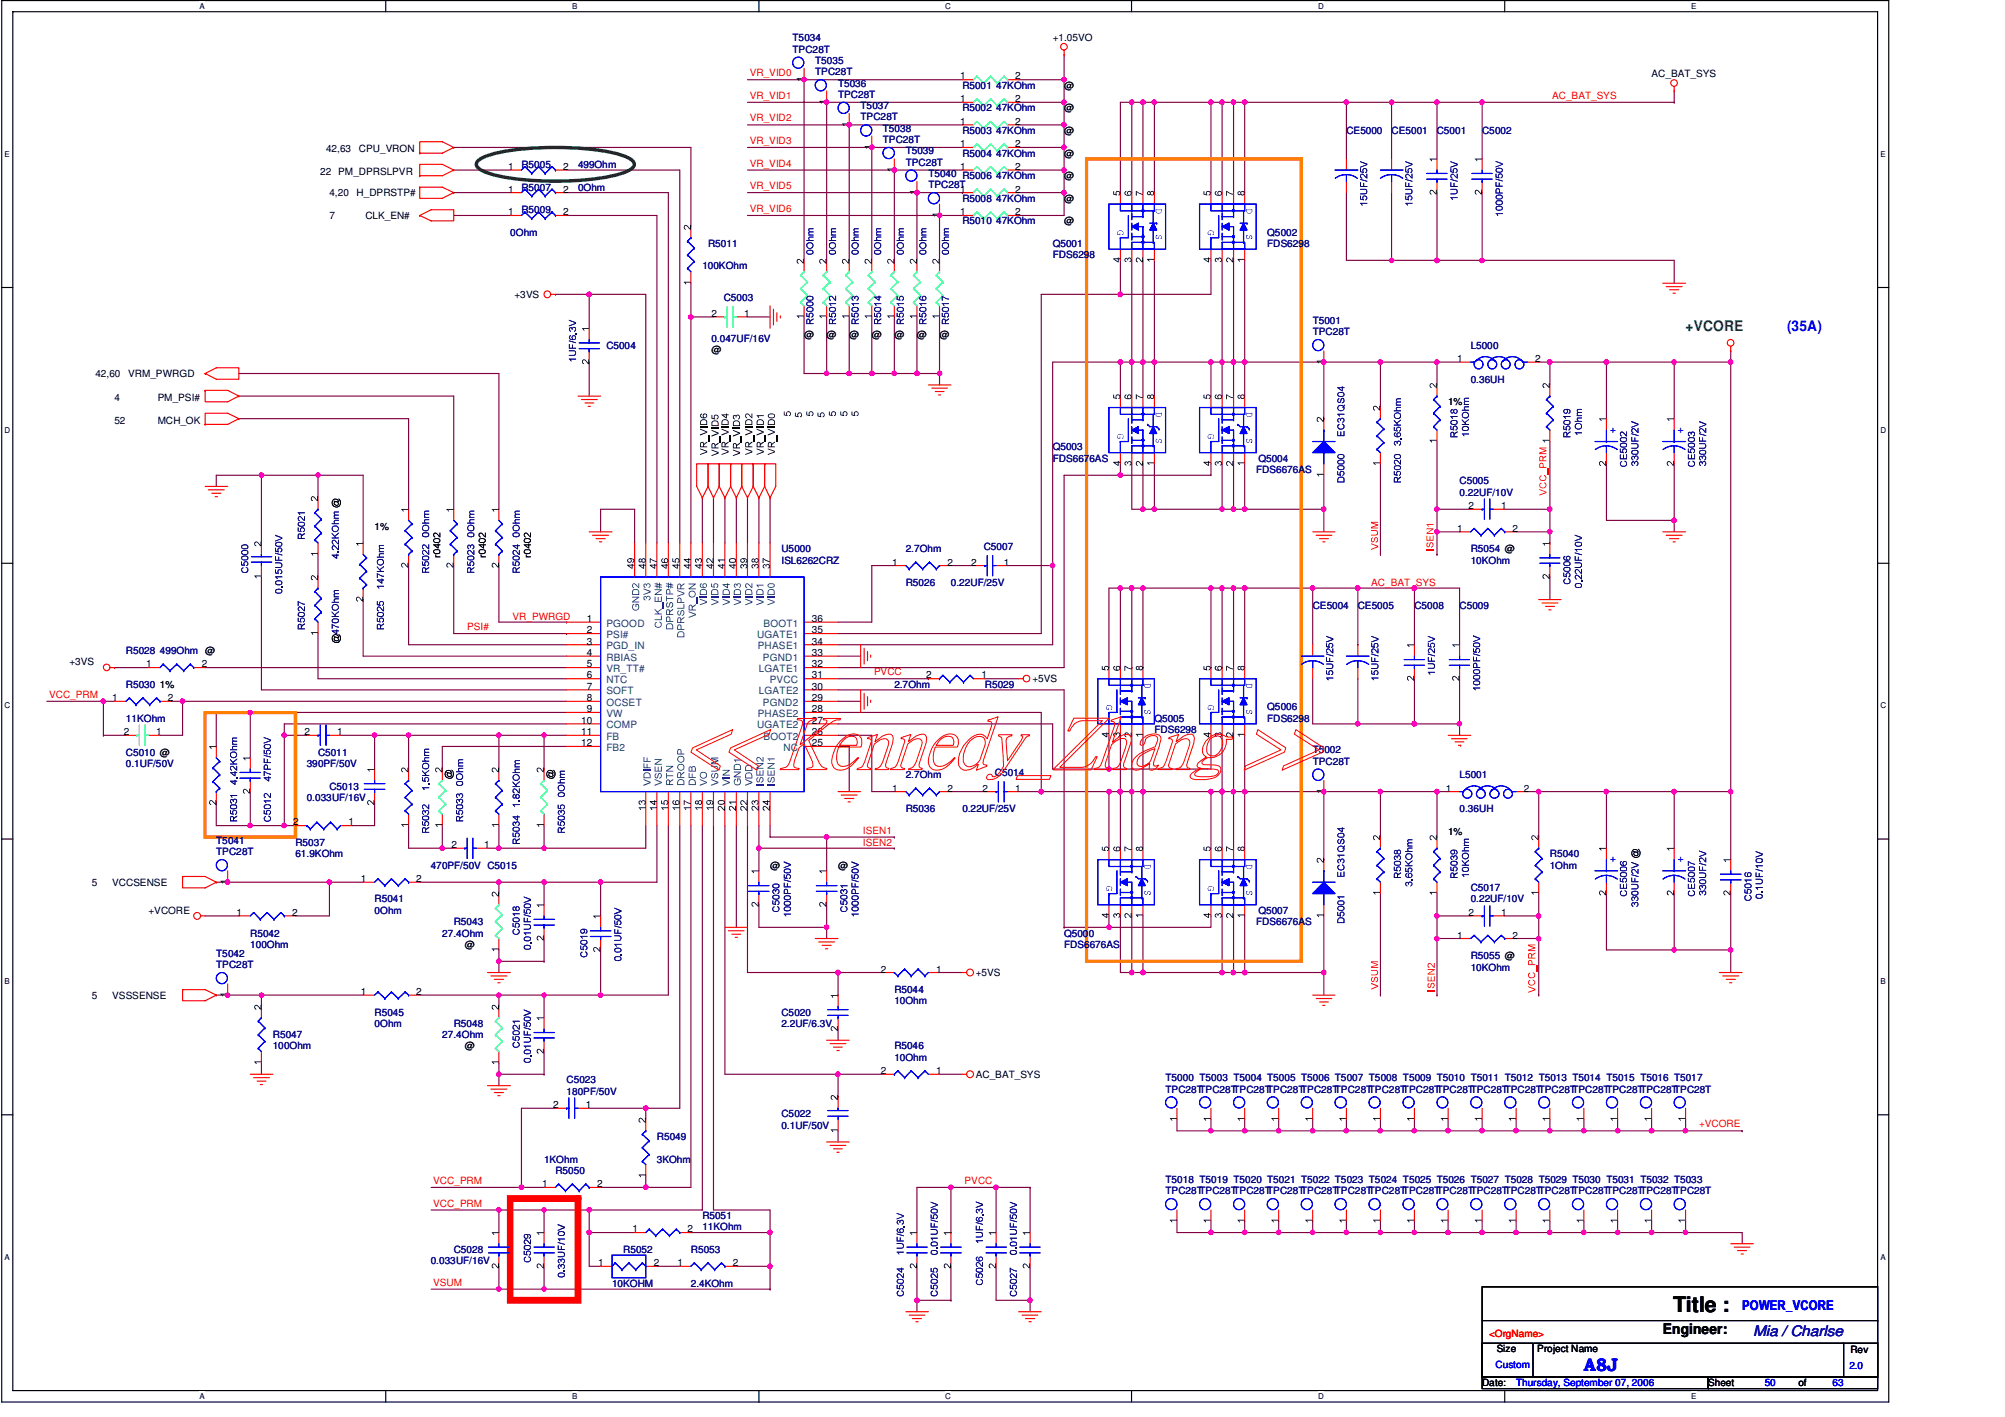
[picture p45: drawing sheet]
<svg xmlns="http://www.w3.org/2000/svg" width="297mm" height="210mm" viewBox="0 0 297 210" stroke-linecap="round" stroke-linejoin="round" font-family="sans-serif">
<defs><g id="words">
<text font-size="3.2" x="247.9" y="194.4">Title :</text>
<text font-size="2.7" fill="#00f" x="234.7" y="203.2">A8J</text>
<text font-size="2.2" fill="#008000" x="249.7" y="49">+VCORE</text>
<text font-size="2.2" fill="#00f" x="264.7" y="49">(35A)</text>
<text font-size="2.2" x="246.3" y="197.7">Engineer:</text>
<text font-size="2.2" fill="#0000a0" x="259.8" y="197.9">Mia / Charlse</text>
<text font-size="2" fill="#00f" x="258.1" y="194.1">POWER_VCORE</text>
<g font-size="1.5" fill="#f00">
<text x="111.1" y="11.3">VR_VID0</text>
<text x="111.1" y="18">VR_VID2</text>
<text x="111.1" y="14.6">VR_VID1</text>
<text x="230" y="14.6">AC_BAT_SYS</text>
<text x="111.1" y="21.3">VR_VID3</text>
<text x="111.1" y="24.7">VR_VID4</text>
<text x="111.1" y="28">VR_VID5</text>
<text x="111.1" y="31.4">VR_VID6</text>
<text x="203.2" y="86.8">AC_BAT_SYS</text>
<text x="69.2" y="93.3">PSI#</text>
<text x="75.9" y="91.8">VR_PWRGD</text>
<text x="129.5" y="100">PVCC</text>
<text x="7.3" y="103.4">VCC_PRM</text>
<text x="127.8" y="123.5">ISEN1</text>
<text x="127.8" y="125.3">ISEN2</text>
<text x="251.7" y="167">+VCORE</text>
<text x="64.2" y="178.7">VCC_PRM</text>
<text x="64.2" y="175.4">VCC_PRM</text>
<text x="142.9" y="175.4">PVCC</text>
<text x="64.2" y="190.5">VSUM</text>
<text x="220.6" y="198">&lt;OrgName&gt;</text>
</g>
<g font-size="1.5" fill="#000080">
<text x="117.4" y="6.1">T5034</text>
<text x="117.4" y="7.8">TPC28T</text>
<text x="120.8" y="9.5">T5035</text>
<text x="120.8" y="11.1">TPC28T</text>
<text x="124.2" y="12.8">T5036</text>
<text x="124.2" y="14.5">TPC28T</text>
<text x="127.5" y="16.2">T5037</text>
<text x="127.5" y="17.8">TPC28T</text>
<text x="142.6" y="13.2">R5001 47KOhm</text>
<text x="142.6" y="16.5">R5002 47KOhm</text>
<text x="130.8" y="19.5">T5038</text>
<text x="130.8" y="21.2">TPC28T</text>
<text x="134.2" y="22.9">T5039</text>
<text x="142.6" y="23.2">R5004 47KOhm</text>
<text x="142.6" y="19.9">R5003 47KOhm</text>
<text x="199.5" y="19.9">CE5000</text>
<text x="206.2" y="19.9">CE5001</text>
<text x="212.8" y="19.9">C5001</text>
<text x="219.6" y="19.9">C5002</text>
<text x="77.3" y="24.9">R5005</text>
<text x="77.3" y="28.2">R5007</text>
<text x="85.6" y="24.9">499Ohm</text>
<text x="85.6" y="28.2">0Ohm</text>
<text x="134.2" y="24.6">TPC28T</text>
<text x="137.5" y="26.2">T5040 R5006 47KOhm</text>
<text x="137.5" y="27.9">TPC28T</text>
<text x="142.6" y="29.9">R5008 47KOhm</text>
<text x="75.6" y="34.9">0Ohm</text>
<text x="77.3" y="31.6">R5009</text>
<text x="142.6" y="33.2">R5010 47KOhm</text>
<text x="187.7" y="34.9">Q5002</text>
<text x="104.1" y="39.9">100KOhm</text>
<text x="104.9" y="36.6">R5011</text>
<text x="156" y="36.6">Q5001</text>
<text x="156" y="38.3">FDS6298</text>
<text x="187.7" y="36.6">FDS6298</text>
<text x="107.2" y="44.6">C5003</text>
<text x="89.8" y="51.6">C5004</text>
<text x="105.4" y="50.6">0.047UF/16V</text>
<text x="194.5" y="48">T5001</text>
<text x="194.5" y="49.7">TPC28T</text>
<text x="217.9" y="51.6">L5000</text>
<text x="217.9" y="56.7">0.36UH</text>
<text x="156" y="66.7">Q5003</text>
<text x="156" y="68.4">FDS6676AS</text>
<text x="186.1" y="70.1">FDS6676AS</text>
<text x="186.4" y="68.4">Q5004</text>
<text x="216.2" y="71.8">C5005</text>
<text x="216.2" y="73.4">0.22UF/10V</text>
<text x="115.8" y="81.8">U5000</text>
<text x="115.8" y="83.5">ISL6262CRZ</text>
<text x="134.2" y="81.8">2.7Ohm</text>
<text x="145.8" y="81.5">C5007</text>
<text x="217.9" y="81.8">R5054 @</text>
<text x="217.9" y="83.5">10KOhm</text>
<text x="134.2" y="86.8">R5026</text>
<text x="140.9" y="86.8">0.22UF/25V</text>
<text x="194.5" y="90.2">CE5004</text>
<text x="201.2" y="90.2">CE5005</text>
<text x="209.5" y="90.2">C5008</text>
<text x="216.2" y="90.2">C5009</text>
<text x="18.7" y="101.9">R5030</text>
<text x="18.7" y="96.9">R5028 499Ohm @</text>
<text x="132.5" y="101.9">2.7Ohm</text>
<text x="145.9" y="101.9">R5029</text>
<text x="18.7" y="106.9">11KOhm</text>
<text x="171" y="106.9">Q5005</text>
<text x="187.7" y="105.2">Q5006</text>
<text x="187.7" y="106.9">FDS6298</text>
<text x="18.7" y="111.9">C5010 @</text>
<text x="18.7" y="113.6">0.1UF/50V</text>
<text x="45.5" y="113.6">390PF/50V</text>
<text x="47.1" y="111.9">C5011</text>
<text x="171" y="108.6">FDS6298</text>
<text x="194.5" y="111.6">T5002</text>
<text x="194.5" y="113.3">TPC28T</text>
<text x="45.5" y="118.6">0.033UF/16V</text>
<text x="48.8" y="117">C5013</text>
<text x="134.2" y="115.3">2.7Ohm</text>
<text x="147.4" y="115">C5014</text>
<text x="216.2" y="115.3">L5001</text>
<text x="32" y="125">T5041</text>
<text x="43.8" y="125.3">R5037</text>
<text x="134.2" y="120.3">R5036</text>
<text x="142.6" y="120.3">0.22UF/25V</text>
<text x="216.2" y="120.3">0.36UH</text>
<text x="32" y="126.7">TPC28T</text>
<text x="43.8" y="127">61.9KOhm</text>
<text x="63.8" y="128.7">470PF/50V C5015</text>
<text x="229.6" y="127">R5040</text>
<text x="229.6" y="128.7">1Ohm</text>
<text x="55.5" y="133.7">R5041</text>
<text x="55.5" y="135.4">0Ohm</text>
<text x="67.2" y="137">R5043</text>
<text x="186.1" y="137">FDS6676AS</text>
<text x="186.4" y="135.4">Q5007</text>
<text x="217.9" y="132">C5017</text>
<text x="217.9" y="133.7">0.22UF/10V</text>
<text x="32" y="141.7">T5042</text>
<text x="32" y="143.4">TPC28T</text>
<text x="37.1" y="138.7">R5042</text>
<text x="37.1" y="140.4">100Ohm</text>
<text x="65.5" y="138.7">27.4Ohm</text>
<text x="157.6" y="138.7">Q5000</text>
<text x="157.6" y="140.4">FDS6676AS</text>
<text x="217.9" y="142.1">R5055 @</text>
<text x="217.9" y="143.8">10KOhm</text>
<text x="132.5" y="147.1">R5044</text>
<text x="132.5" y="148.8">10Ohm</text>
<text x="40.4" y="153.8">R5047</text>
<text x="40.4" y="155.4">100Ohm</text>
<text x="55.5" y="150.5">R5045</text>
<text x="55.5" y="152.1">0Ohm</text>
<text x="65.5" y="153.8">27.4Ohm</text>
<text x="67.2" y="152.1">R5048</text>
<text x="115.8" y="150.5">C5020</text>
<text x="115.8" y="152.1">2.2UF/6.3V</text>
<text x="132.5" y="155.4">R5046</text>
<text x="83.9" y="160.5">C5023</text>
<text x="132.5" y="157.1">10Ohm</text>
<text x="172.7" y="160.1">T5000 T5003 T5004 T5005 T5006 T5007 T5008 T5009 T5010 T5011 T5012 T5013 T5014 T5015 T5016 T5017</text>
<text x="172.7" y="161.8">TPC28TTPC28TTPC28TTPC28TTPC28TTPC28TTPC28TTPC28TTPC28TTPC28TTPC28TTPC28TTPC28TTPC28TTPC28TTPC28T</text>
<text x="83.9" y="162.2">180PF/50V</text>
<text x="115.8" y="165.5">C5022</text>
<text x="115.8" y="167.2">0.1UF/50V</text>
<text x="80.6" y="172.2">1KOhm</text>
<text x="82.3" y="173.9">R5050</text>
<text x="97.3" y="168.9">R5049</text>
<text x="97.3" y="172.2">3KOhm</text>
<text x="172.7" y="175.2">T5018 T5019 T5020 T5021 T5022 T5023 T5024 T5025 T5026 T5027 T5028 T5029 T5030 T5031 T5032 T5033</text>
<text x="172.7" y="176.9">TPC28TTPC28TTPC28TTPC28TTPC28TTPC28TTPC28TTPC28TTPC28TTPC28TTPC28TTPC28TTPC28TTPC28TTPC28TTPC28T</text>
<text x="67.2" y="185.6">C5028</text>
<text x="92.3" y="185.6">R5052</text>
<text x="102.4" y="185.6">R5053</text>
<text x="104.1" y="180.6">R5051</text>
<text x="104.1" y="182.2">11KOhm</text>
<text x="63.8" y="187.3">0.033UF/16V</text>
<text x="90.7" y="190.6">10KOHM</text>
<text x="102.4" y="190.6">2.4KOhm</text>
</g>
<g font-size="1.5">
<text x="142.2" y="11.8">1</text>
<text x="150.4" y="11.8">2</text>
<text x="156" y="6.1">+1.05VO</text>
<text x="244.7" y="11.5">AC_BAT_SYS</text>
<text x="142.2" y="15.2">1</text>
<text x="150.4" y="15.2">2</text>
<text x="157.6" y="13.2">@</text>
<text x="157.6" y="16.5">@</text>
<text x="48.3" y="22.5">42,63</text>
<text x="53.2" y="22.5">CPU_VRON</text>
<text x="142.2" y="21.8">1</text>
<text x="142.2" y="18.5">1</text>
<text x="150.4" y="21.8">2</text>
<text x="150.4" y="18.5">2</text>
<text x="157.6" y="23.2">@</text>
<text x="157.6" y="19.9">@</text>
<text x="47.5" y="25.9">22</text>
<text x="48.8" y="29.1">4,20</text>
<text x="50.1" y="25.9">PM_DPRSLPVR</text>
<text x="52.8" y="29.1">H_DPRSTP#</text>
<text x="75.3" y="25.2">1</text>
<text x="75.3" y="28.5">1</text>
<text x="83.4" y="25.2">2</text>
<text x="83.4" y="28.5">2</text>
<text x="142.2" y="28.5">1</text>
<text x="142.2" y="25.2">1</text>
<text x="150.4" y="28.5">2</text>
<text x="150.4" y="25.2">2</text>
<text x="157.6" y="29.9">@</text>
<text x="157.6" y="26.5">@</text>
<text x="48.8" y="32.4">7</text>
<text x="54.1" y="32.4">CLK_EN#</text>
<text x="75.3" y="31.9">1</text>
<text x="83.4" y="31.9">2</text>
<text x="142.2" y="31.9">1</text>
<text x="150.4" y="31.9">2</text>
<text x="157.6" y="33.2">@</text>
<text x="76.2" y="44.1">+3VS</text>
<text x="105.4" y="46.9">2</text>
<text x="110.2" y="46.9">1</text>
<text x="105.4" y="52.3">@</text>
<text x="119.1" y="50">@</text>
<text x="122.5" y="50">@</text>
<text x="125.8" y="50">@</text>
<text x="129.2" y="50">@</text>
<text x="132.5" y="50">@</text>
<text x="135.8" y="50">@</text>
<text x="139.2" y="50">@</text>
<text x="215.9" y="53.6">1</text>
<text x="227.5" y="53.6">2</text>
<text x="14.1" y="55.8">42,60</text>
<text x="17" y="59.4">4</text>
<text x="19" y="55.8">VRM_PWRGD</text>
<text x="23.4" y="59.4">PM_PSI#</text>
<text x="17" y="62.7">52</text>
<text x="23.4" y="62.7">MCH_OK</text>
<text x="214.5" y="60">1%</text>
<text x="217.5" y="75.4">2</text>
<text x="222.4" y="75.4">1</text>
<text x="55.5" y="78.4">1%</text>
<text x="132.2" y="83.8">1</text>
<text x="140.4" y="83.8">2</text>
<text x="143.9" y="83.8">2</text>
<text x="148.7" y="83.8">1</text>
<text x="215.9" y="78.7">1</text>
<text x="224.1" y="78.7">2</text>
<text x="86.9" y="92.2">1</text>
<text x="86.9" y="93.8">2</text>
<text x="86.9" y="95.5">3</text>
<text x="120.3" y="95.5">34</text>
<text x="120.3" y="93.8">35</text>
<text x="120.3" y="92.2">36</text>
<text x="10.3" y="98.6">+3VS</text>
<text x="21.7" y="98.8">1</text>
<text x="23.7" y="101.9">1%</text>
<text x="29.9" y="98.8">2</text>
<text x="86.9" y="97.2">4</text>
<text x="86.9" y="98.8">5</text>
<text x="86.9" y="100.5">6</text>
<text x="120.3" y="100.5">31</text>
<text x="120.3" y="98.8">32</text>
<text x="120.3" y="97.2">33</text>
<text x="137.2" y="100.5">2</text>
<text x="145.4" y="100.5">1</text>
<text x="152.9" y="101">+5VS</text>
<text x="16.6" y="103.8">1</text>
<text x="24.8" y="103.8">2</text>
<text x="86.1" y="107.2">10</text>
<text x="86.9" y="102.2">7</text>
<text x="86.9" y="103.8">8</text>
<text x="86.9" y="105.5">9</text>
<text x="120.3" y="107.2">27</text>
<text x="120.3" y="105.5">28</text>
<text x="120.3" y="103.8">29</text>
<text x="120.3" y="102.2">30</text>
<text x="18.3" y="108.9">2</text>
<text x="23.2" y="108.9">1</text>
<text x="45.1" y="108.9">2</text>
<text x="49.9" y="108.9">1</text>
<text x="86.1" y="108.9">11</text>
<text x="86.1" y="110.6">12</text>
<text x="120.3" y="110.6">25</text>
<text x="120.3" y="108.9">26</text>
<text x="132.2" y="117.3">1</text>
<text x="140.4" y="117.3">2</text>
<text x="145.6" y="117.3">2</text>
<text x="150.4" y="117.3">1</text>
<text x="214.2" y="117.3">1</text>
<text x="225.8" y="117.3">2</text>
<text x="43.4" y="122.3">2</text>
<text x="51.6" y="122.3">1</text>
<text x="66.9" y="125.6">2</text>
<text x="71.7" y="125.6">1</text>
<text x="214.5" y="123.7">1%</text>
<text x="13.6" y="131.2">5</text>
<text x="16.6" y="131.2">VCCSENSE</text>
<text x="53.5" y="130.6">1</text>
<text x="61.7" y="130.6">2</text>
<text x="114.1" y="128.7">@</text>
<text x="124.2" y="128.7">@</text>
<text x="22" y="135.4">+VCORE</text>
<text x="35" y="135.7">1</text>
<text x="43.3" y="135.7">2</text>
<text x="217.5" y="135.7">2</text>
<text x="222.4" y="135.7">1</text>
<text x="68.9" y="140.4">@</text>
<text x="215.9" y="139">1</text>
<text x="224.1" y="139">2</text>
<text x="13.6" y="148">5</text>
<text x="16.6" y="148">VSSSENSE</text>
<text x="53.5" y="147.4">1</text>
<text x="61.7" y="147.4">2</text>
<text x="130.5" y="144.1">2</text>
<text x="138.7" y="144.1">1</text>
<text x="144.6" y="144.6">+5VS</text>
<text x="68.9" y="155.4">@</text>
<text x="130.5" y="159.1">2</text>
<text x="138.7" y="159.1">1</text>
<text x="144.6" y="159.6">AC_BAT_SYS</text>
<text x="82" y="164.1">2</text>
<text x="86.8" y="164.1">1</text>
<text x="80.3" y="175.9">1</text>
<text x="88.5" y="175.9">2</text>
<text x="93.7" y="182.5">1</text>
<text x="101.9" y="182.5">2</text>
<text x="88.6" y="187.6">1</text>
<text x="96.9" y="187.6">2</text>
<text x="100.4" y="187.6">1</text>
<text x="108.6" y="187.6">2</text>
<text x="221.7" y="200.3">Size</text>
<text x="227.7" y="200.3">Project Name</text>
<text x="274.1" y="200.5">Rev</text>
<text x="219.6" y="205.4">Date:</text>
<text x="253.1" y="205.4">Sheet</text>
<text x="266.4" y="205.4">of</text>
</g>
<g font-size="1.5" fill="#00f">
<text x="238.5" y="64.1">+</text>
<text x="248.5" y="64.1">+</text>
<text x="238.5" y="127.7">+</text>
<text x="248.5" y="127.7">+</text>
<text x="221.6" y="202.7">Custom</text>
<text x="274" y="202.9">2.0</text>
<text x="224.6" y="205.4">Thursday, September 07, 2006</text>
<text x="261.4" y="205.4">50</text>
<text x="271.5" y="205.4">63</text>
</g>
<g font-size="1.5" fill="#004080">
<text x="89.8" y="92.8">PGOOD</text>
<text x="89.8" y="94.5">PSI#</text>
<text x="112.2" y="94.5">UGATE1</text>
<text x="113.1" y="92.8">BOOT1</text>
<text x="89.8" y="96.2">PGD_IN</text>
<text x="89.8" y="97.9">RBIAS</text>
<text x="89.8" y="99.5">VR_TT#</text>
<text x="89.8" y="101.2">NTC</text>
<text x="112.3" y="96.2">PHASE1</text>
<text x="112.4" y="99.5">LGATE1</text>
<text x="113" y="97.9">PGND1</text>
<text x="114" y="101.2">PVCC</text>
<text x="89.8" y="102.9">SOFT</text>
<text x="89.8" y="104.6">OCSET</text>
<text x="89.8" y="106.2">VW</text>
<text x="89.8" y="107.9">COMP</text>
<text x="112.2" y="107.9">UGATE2</text>
<text x="112.3" y="106.2">PHASE2</text>
<text x="112.4" y="102.9">LGATE2</text>
<text x="113" y="104.6">PGND2</text>
<text x="89.8" y="109.6">FB</text>
<text x="89.8" y="111.3">FB2</text>
<text x="113.1" y="109.6">BOOT2</text>
<text x="116.1" y="111.3">NC</text>
</g>
<g font-size="1.2">
<text x="29.5" y="1.4">A</text>
<text x="84.7" y="1.4">B</text>
<text x="140" y="1.4">C</text>
<text x="195.3" y="1.4">D</text>
<text x="250.5" y="1.4">E</text>
<text x=".7" y="23.2">E</text>
<text x="278.6" y="23.2">E</text>
<text x=".7" y="64.1">D</text>
<text x="278.6" y="64.1">D</text>
<text x=".7" y="104.9">C</text>
<text x="278.6" y="104.9">C</text>
<text x=".7" y="145.8">B</text>
<text x="278.6" y="145.8">B</text>
<text x=".7" y="186.6">A</text>
<text x="278.6" y="186.6">A</text>
<text x="29.5" y="207.3">A</text>
<text x="84.7" y="207.3">B</text>
<text x="140" y="207.3">C</text>
<text x="195.3" y="207.3">D</text>
<text x="250.5" y="207.3">E</text>
</g>
</g></defs>
<path d="M.3 .1h279.5v207.6h-279.5zM1.9 1.7h276.3v204.3h-276.3z" fill="none" stroke="#000" stroke-width=".17"/>
<g fill="#fff">
<path d="M29.5 .3h.8v1.3h-.8z"/>
<path d="M29.5 206.2h.8v1.4h-.8z"/>
</g>
<path d="M57.1 .1v1.6M57.1 206v1.7" fill="none" stroke="#000" stroke-width=".17"/>
<g fill="#fff">
<path d="M84.7 .3h.9v1.3h-.9z"/>
<path d="M84.7 206.2h.9v1.4h-.9z"/>
</g>
<path d="M112.4 .1v1.6M112.4 206v1.7" fill="none" stroke="#000" stroke-width=".17"/>
<g fill="#fff">
<path d="M140 .3h.9v1.3h-.9z"/>
<path d="M140 206.2h.9v1.4h-.9z"/>
</g>
<path d="M167.6 .1v1.6M167.6 206v1.7" fill="none" stroke="#000" stroke-width=".17"/>
<g fill="#fff">
<path d="M195.2 .3h.9v1.3h-.9z"/>
<path d="M195.2 206.2h.9v1.4h-.9z"/>
</g>
<path d="M222.9 .1v1.6M222.9 206v1.7" fill="none" stroke="#000" stroke-width=".17"/>
<g fill="#fff">
<path d="M250.5 .3h.8v1.3h-.8z"/>
<path d="M250.5 206.2h.8v1.4h-.8z"/>
<path d="M.6 22.1h.9v1.4h-.9z"/>
<path d="M278.6 22.1h.8v1.4h-.8z"/>
<path d="M.6 63h.9v1.4h-.9z"/>
<path d="M278.6 63h.8v1.4h-.8z"/>
</g>
<path d="M.3 42.6h1.6M278.2 42.6h1.6" fill="none" stroke="#000" stroke-width=".17"/>
<g fill="#fff">
<path d="M.6 103.8h.9v1.4h-.9z"/>
<path d="M278.6 103.8h.8v1.4h-.8z"/>
</g>
<path d="M.3 83.4h1.6M278.2 83.4h1.6" fill="none" stroke="#000" stroke-width=".17"/>
<g fill="#fff">
<path d="M.6 144.7h.9v1.4h-.9z"/>
<path d="M278.6 144.7h.8v1.4h-.8z"/>
</g>
<path d="M.3 124.3h1.6M278.2 124.3h1.6" fill="none" stroke="#000" stroke-width=".17"/>
<g fill="#fff">
<path d="M.6 185.5h.9v1.4h-.9z"/>
<path d="M278.6 185.5h.8v1.4h-.8z"/>
</g>
<path d="M.3 165.1h1.6M278.2 165.1h1.6" fill="none" stroke="#000" stroke-width=".17"/>
<path d="M184.4 75.4h.1M184.4 68.7v6.7M174.4 165.8v1.7" fill="none" stroke="#800040" stroke-width=".17"/>
<circle cx="184.4" cy="75.4" r=".33" fill="#f0f"/>
<circle cx="184.4" cy="75.4" r=".33" fill="none" stroke="#f0f" stroke-width=".17"/>
<path d="M229.6 78.8h.1M229.6 75.4v3.4M135.8 192.6v1.7" fill="none" stroke="#800040" stroke-width=".17"/>
<circle cx="229.6" cy="78.8" r=".32" fill="#f0f"/>
<circle cx="229.6" cy="78.8" r=".32" fill="none" stroke="#f0f" stroke-width=".17"/>
<path d="M129.2 21.8v16.8M60.5 95.5h23.4M47.1 100.5h36.8M124.2 110.6h1.6M182.7 117.3v8.3M42.1 122.3h1.7M52.2 122.3h3.3M65.5 125.6h.1M65.5 122.3v3.3M139.2 144.1h3.4M80.6 179.2h6.7" fill="none" stroke="#800040" stroke-width=".17"/>
<circle cx="65.5" cy="125.6" r=".33" fill="#f0f"/>
<circle cx="65.5" cy="125.6" r=".33" fill="none" stroke="#f0f" stroke-width=".17"/>
<path d="M181.1 87.1h1.6M182.7 87.1h.1" fill="none" stroke="#800040" stroke-width=".17"/>
<circle cx="182.7" cy="87.1" r=".33" fill="#f0f"/>
<circle cx="182.7" cy="87.1" r=".33" fill="none" stroke="#f0f" stroke-width=".17"/>
<g fill="none" stroke="#800040" stroke-width=".17">
<path d="M219.6 15.2v8.3M166 38.6v5M95.7 43.6v36.8M166 53.6h1.7M181.1 53.6v5.1M229.6 65.4v10M129.2 83.8v8.4M42.1 107.2h41.8M164.3 117.3v8.3M167.7 117.3h1.6M169.3 117.3h.1M60.5 125.6h5"/>
<path d="M229.6 165.8v1.7"/>
</g>
<circle cx="169.3" cy="117.3" r=".34" fill="#f0f"/>
<circle cx="169.3" cy="117.3" r=".34" fill="none" stroke="#f0f" stroke-width=".17"/>
<g fill="none" stroke="#800040" stroke-width=".17">
<path d="M166 15.2h1.7M167.7 15.2h.1M169.3 15.2v13.3M212.9 15.2v8.3M150.9 21.8h6.7M182.7 38.6v15M60.5 62v13.4M89 75.4v3.4M114.1 73.7v6.7M15.3 108.9h3.4M166 108.9v8.4M194.5 100.5v6.7"/>
<path d="M99 122.3v25.1M80.6 147.4v3.3M196.1 144.1v3.3M73.9 191h6.7"/>
</g>
<circle cx="167.7" cy="15.1" r=".32" fill="#f0f"/>
<circle cx="167.7" cy="15.1" r=".32" fill="none" stroke="#f0f" stroke-width=".17"/>
<path d="M167.7 15.2v13.3M139.2 55.3v1.7M140.9 83.8h3.3M124.2 105.5h30.1M212.9 117.3v6.7M114.1 122.3v1.7h8.4M122.5 124h.1M105.7 179.2h8.4" fill="none" stroke="#800040" stroke-width=".17"/>
<circle cx="122.4" cy="124" r=".32" fill="#f0f"/>
<circle cx="122.4" cy="124" r=".32" fill="none" stroke="#f0f" stroke-width=".17"/>
<path d="M53.8 70.4v10M169.3 117.3h10.1M179.4 117.3h.1" fill="none" stroke="#800040" stroke-width=".17"/>
<circle cx="179.4" cy="117.3" r=".33" fill="#f0f"/>
<circle cx="179.4" cy="117.3" r=".33" fill="none" stroke="#f0f" stroke-width=".17"/>
<path d="M164.3 87.1h1.7M89 147.4h.1M89 140.7v6.7" fill="none" stroke="#800040" stroke-width=".17"/>
<circle cx="89" cy="147.4" r=".32" fill="#f0f"/>
<circle cx="89" cy="147.4" r=".32" fill="none" stroke="#f0f" stroke-width=".17"/>
<path d="M196.1 117.3h8.4M204.5 117.3h.1M48.8 130.7h5M73.9 130.7v1.7M95.7 164.2v1.6" fill="none" stroke="#800040" stroke-width=".17"/>
<circle cx="204.5" cy="117.3" r=".33" fill="#f0f"/>
<circle cx="204.5" cy="117.3" r=".33" fill="none" stroke="#f0f" stroke-width=".17"/>
<path d="M204.5 53.6h8.4M212.9 53.6h.1M112.4 73.7v6.7M73.9 108.9v5" fill="none" stroke="#800040" stroke-width=".17"/>
<circle cx="212.9" cy="53.6" r=".33" fill="#f0f"/>
<circle cx="212.9" cy="53.6" r=".33" fill="none" stroke="#f0f" stroke-width=".17"/>
<path d="M184.4 53.6h11.7M38.7 70.4h8.4M47.1 70.4h.1" fill="none" stroke="#800040" stroke-width=".17"/>
<circle cx="47.1" cy="70.4" r=".31" fill="#f0f"/>
<circle cx="47.1" cy="70.4" r=".31" fill="none" stroke="#f0f" stroke-width=".17"/>
<path d="M104.1 73.7v6.7M124.2 108.9h5M73.9 159.1h6.7M80.6 159.1h.1" fill="none" stroke="#800040" stroke-width=".17"/>
<circle cx="73.9" cy="159.1" r=".33" fill="#f0f"/>
<circle cx="73.9" cy="159.1" r=".33" fill="none" stroke="#f0f" stroke-width=".17"/>
<path d="M110.7 25.2h21.8M132.5 25.2h.1M204.5 68.7v13.4M204.5 82.1h.1M27 103.9v5" fill="none" stroke="#800040" stroke-width=".17"/>
<g fill="#f00">
<path d="M203.1 80.5l1.1 .4v.2l-1.1 .3v-.1l.9-.3-.9-.4z"/>
<path d="M203.2 79.7l.2-.1v.2a.21 .21 0 0 0-.2 .2 .21 .21 0 0 0 .3 .2 .58 .58 0 0 1 .4-.6 .42 .42 0 0 1 .3 .4 .42 .42 0 0 1-.4 .4v-.1a.25 .25 0 0 0 .3-.3 .25 .25 0 0 0-.4-.2 .35 .35 0 0 1-.1 .4 .35 .35 0 0 1-.4 0z"/>
<path d="M203.1 78.5h.6a.41 .41 0 0 1 .5 .4 .41 .41 0 0 1-.5 .4h-.6v-.1h.6a.28 .28 0 0 0 .3-.3 .28 .28 0 0 0-.3-.2h-.6z"/>
<path d="M203.1 77.3h1.1v.1h-1l1 .3v.2l-1 .2h1v.2h-1.1v-.2l.9-.3-.9-.3z"/>
</g>
<path d="M167.7 38.6v15M167.7 53.6h.1M166 87.1h1.7" fill="none" stroke="#800040" stroke-width=".17"/>
<circle cx="167.6" cy="53.6" r=".33" fill="#f0f"/>
<circle cx="167.6" cy="53.6" r=".33" fill="none" stroke="#f0f" stroke-width=".17"/>
<path d="M166 43.6h13.4M124.2 93.9h30.1M164.3 87.1v11.8M169.3 98.9h.1M169.3 87.1v11.8" fill="none" stroke="#800040" stroke-width=".17"/>
<circle cx="169.3" cy="87.1" r=".34" fill="#f0f"/>
<circle cx="169.3" cy="87.1" r=".34" fill="none" stroke="#f0f" stroke-width=".17"/>
<path d="M201.2 95.5h.1M201.2 87.1v8.4" fill="none" stroke="#800040" stroke-width=".17"/>
<circle cx="201.1" cy="87.1" r=".33" fill="#f0f"/>
<circle cx="201.1" cy="87.1" r=".33" fill="none" stroke="#f0f" stroke-width=".17"/>
<path d="M179.4 53.6v5.1M179.4 117.3h1.7M181.1 117.3h.1M152.6 192.6v1.7" fill="none" stroke="#800040" stroke-width=".17"/>
<circle cx="181" cy="117.3" r=".33" fill="#f0f"/>
<circle cx="181" cy="117.3" r=".33" fill="none" stroke="#f0f" stroke-width=".17"/>
<path d="M171 38.6v15M171 53.6h.1" fill="none" stroke="#800040" stroke-width=".17"/>
<circle cx="171" cy="53.6" r=".33" fill="#f0f"/>
<circle cx="171" cy="53.6" r=".33" fill="none" stroke="#f0f" stroke-width=".17"/>
<path d="M150.9 15.2h6.7M32 105.5v5.1M60.5 108.9h13.4M73.9 108.9h.1" fill="none" stroke="#800040" stroke-width=".17"/>
<circle cx="73.9" cy="108.9" r=".32" fill="#f0f"/>
<circle cx="73.9" cy="108.9" r=".32" fill="none" stroke="#f0f" stroke-width=".17"/>
<path d="M212.9 78.8h.1M212.9 75.4v3.4M216.2 87.1v8.4M169.3 117.3v8.3M152.6 175.9v6.7M140.9 187.6v5" fill="none" stroke="#800040" stroke-width=".17"/>
<circle cx="212.9" cy="75.4" r=".32" fill="#f0f"/>
<circle cx="212.9" cy="75.4" r=".32" fill="none" stroke="#f0f" stroke-width=".17"/>
<circle cx="212.9" cy="78.8" r=".32" fill="#f0f"/>
<circle cx="212.9" cy="78.8" r=".32" fill="none" stroke="#f0f" stroke-width=".17"/>
<path d="M184.4 15.2v13.3M184.4 38.6v15M184.4 53.6h.1M212.9 75.4h5M67.2 83.8v10.1M149.3 83.8h6.7" fill="none" stroke="#800040" stroke-width=".17"/>
<circle cx="184.4" cy="53.6" r=".34" fill="#f0f"/>
<circle cx="184.4" cy="53.6" r=".34" fill="none" stroke="#f0f" stroke-width=".17"/>
<path d="M125.8 18.5h16.8M206.2 15.2v8.3M35.4 58.7h31.8M154.3 43.6h11.7M166 43.6h.1M30.4 98.9h53.5M194.5 87.1h6.7M32 119v3.3M167.7 117.3v8.3M89 147.4h10" fill="none" stroke="#800040" stroke-width=".17"/>
<circle cx="166" cy="43.6" r=".33" fill="#f0f"/>
<circle cx="166" cy="43.6" r=".33" fill="none" stroke="#f0f" stroke-width=".17"/>
<path d="M63.9 179.2h10M73.9 179.2h.1" fill="none" stroke="#800040" stroke-width=".17"/>
<circle cx="73.9" cy="179.2" r=".32" fill="#f0f"/>
<circle cx="73.9" cy="179.2" r=".32" fill="none" stroke="#f0f" stroke-width=".17"/>
<path d="M110.7 73.7v6.7M38.7 85.5v16.7M72.2 125.6h1.7M73.9 125.6h.1" fill="none" stroke="#800040" stroke-width=".17"/>
<circle cx="73.9" cy="125.6" r=".33" fill="#f0f"/>
<circle cx="73.9" cy="125.6" r=".33" fill="none" stroke="#f0f" stroke-width=".17"/>
<path d="M140.9 175.9v6.7M140.9 182.6h.1" fill="none" stroke="#800040" stroke-width=".17"/>
<circle cx="140.9" cy="175.9" r=".32" fill="#f0f"/>
<circle cx="140.9" cy="175.9" r=".32" fill="none" stroke="#f0f" stroke-width=".17"/>
<path d="M156 53.6v30.2M156 83.8h.1" fill="none" stroke="#800040" stroke-width=".17"/>
<circle cx="155.9" cy="83.8" r=".33" fill="#f0f"/>
<circle cx="155.9" cy="83.8" r=".33" fill="none" stroke="#f0f" stroke-width=".17"/>
<path d="M110.7 28.5h25.1M135.8 28.5h.1" fill="none" stroke="#800040" stroke-width=".17"/>
<circle cx="135.8" cy="28.5" r=".34" fill="#f0f"/>
<circle cx="135.8" cy="28.5" r=".34" fill="none" stroke="#f0f" stroke-width=".17"/>
<path d="M139.2 31.9v6.7M107.4 73.7v6.7M60.5 83.8v11.7M164.3 113.9h15.1M105.7 122.3v56.9M110.7 144.1h13.5M124.2 152.4v1.7M95.7 174.2v1.7M87.3 182.6v5M114.1 187.6h.1M114.1 182.6v5" fill="none" stroke="#800040" stroke-width=".17"/>
<circle cx="114.1" cy="187.6" r=".33" fill="#f0f"/>
<circle cx="114.1" cy="187.6" r=".33" fill="none" stroke="#f0f" stroke-width=".17"/>
<path d="M182.7 15.2v13.3M169.3 87.1h10.1M63.9 175.9h13.4M77.3 175.9h.1" fill="none" stroke="#800040" stroke-width=".17"/>
<circle cx="77.3" cy="175.9" r=".33" fill="#f0f"/>
<circle cx="77.3" cy="175.9" r=".33" fill="none" stroke="#f0f" stroke-width=".17"/>
<path d="M83.9 25.2h16.8M181.1 98.9h.1M181.1 87.1v11.8" fill="none" stroke="#800040" stroke-width=".17"/>
<circle cx="181" cy="87.1" r=".33" fill="#f0f"/>
<circle cx="181" cy="87.1" r=".33" fill="none" stroke="#f0f" stroke-width=".17"/>
<path d="M229.6 85.5v3.3M32 147.4h1.7M33.7 147.4h.1" fill="none" stroke="#800040" stroke-width=".17"/>
<circle cx="33.7" cy="147.4" r=".32" fill="#f0f"/>
<circle cx="33.7" cy="147.4" r=".32" fill="none" stroke="#f0f" stroke-width=".17"/>
<path d="M169.3 15.2h1.7M171 15.2h.1" fill="none" stroke="#800040" stroke-width=".17"/>
<circle cx="171" cy="15.1" r=".32" fill="#f0f"/>
<circle cx="171" cy="15.1" r=".32" fill="none" stroke="#f0f" stroke-width=".17"/>
<path d="M199.5 15.2h6.7M206.2 15.2h.1" fill="none" stroke="#800040" stroke-width=".17"/>
<circle cx="206.2" cy="15.1" r=".32" fill="#f0f"/>
<circle cx="206.2" cy="15.1" r=".32" fill="none" stroke="#f0f" stroke-width=".17"/>
<path d="M80.6 113.9h.1M80.6 108.9v5M184.4 117.3v8.3M139.2 159.1h3.4" fill="none" stroke="#800040" stroke-width=".17"/>
<circle cx="80.6" cy="108.9" r=".31" fill="#f0f"/>
<circle cx="80.6" cy="108.9" r=".31" fill="none" stroke="#f0f" stroke-width=".17"/>
<path d="M132.5 25.2h.1M132.5 24.8v.4" fill="none" stroke="#800040" stroke-width=".17"/>
<circle cx="132.5" cy="25.2" r=".33" fill="#f0f"/>
<circle cx="132.5" cy="25.2" r=".33" fill="none" stroke="#f0f" stroke-width=".17"/>
<path d="M53.8 88.8v8.4M6.9 103.9h8.4M15.3 103.9h.1M55.5 108.9v5M80.6 108.9h3.3M32 122.3h5.1M37.1 122.3h.1M73.9 122.3v3.3M222.9 135.7h5.1" fill="none" stroke="#800040" stroke-width=".17"/>
<circle cx="37.1" cy="122.3" r=".32" fill="#f0f"/>
<circle cx="37.1" cy="122.3" r=".32" fill="none" stroke="#f0f" stroke-width=".17"/>
<path d="M182.7 53.6h1.7M25.4 103.9h58.5M27 103.9h.1M110.7 122.3v21.8M169.3 135.7v8.4M77.3 164.2v11.7M80.6 187.6v3.4M249.7 182.6h8.4" fill="none" stroke="#800040" stroke-width=".17"/>
<circle cx="27" cy="103.9" r=".32" fill="#f0f"/>
<circle cx="27" cy="103.9" r=".32" fill="none" stroke="#f0f" stroke-width=".17"/>
<path d="M209.5 182.6h5M214.5 182.6h.1" fill="none" stroke="#800040" stroke-width=".17"/>
<circle cx="214.5" cy="182.6" r=".32" fill="#f0f"/>
<circle cx="214.5" cy="182.6" r=".32" fill="none" stroke="#f0f" stroke-width=".17"/>
<path d="M171 53.6h8.4M179.4 53.6h.1M124.2 98.9h33.4M212.9 132.4v3.3" fill="none" stroke="#800040" stroke-width=".17"/>
<circle cx="179.4" cy="53.6" r=".33" fill="#f0f"/>
<circle cx="179.4" cy="53.6" r=".33" fill="none" stroke="#f0f" stroke-width=".17"/>
<path d="M100.7 25.2v55.2M110.7 31.9h28.5M135.8 28.5v10.1M139.2 31.9h.1" fill="none" stroke="#800040" stroke-width=".17"/>
<circle cx="139.2" cy="31.9" r=".32" fill="#f0f"/>
<circle cx="139.2" cy="31.9" r=".32" fill="none" stroke="#f0f" stroke-width=".17"/>
<path d="M156 53.6h10M166 53.6h.1" fill="none" stroke="#800040" stroke-width=".17"/>
<circle cx="166" cy="53.6" r=".33" fill="#f0f"/>
<circle cx="166" cy="53.6" r=".33" fill="none" stroke="#f0f" stroke-width=".17"/>
<path d="M63.9 191h10M73.9 191h.1" fill="none" stroke="#800040" stroke-width=".17"/>
<circle cx="73.9" cy="190.9" r=".32" fill="#f0f"/>
<circle cx="73.9" cy="190.9" r=".32" fill="none" stroke="#f0f" stroke-width=".17"/>
<path d="M182.7 75.4h.1M182.7 68.7v6.7M50.5 108.9h5" fill="none" stroke="#800040" stroke-width=".17"/>
<circle cx="182.7" cy="75.4" r=".32" fill="#f0f"/>
<circle cx="182.7" cy="75.4" r=".32" fill="none" stroke="#f0f" stroke-width=".17"/>
<path d="M87.3 43.6h8.4M167.7 117.3h.1M167.7 108.9v8.4" fill="none" stroke="#800040" stroke-width=".17"/>
<circle cx="167.6" cy="117.3" r=".33" fill="#f0f"/>
<circle cx="167.6" cy="117.3" r=".33" fill="none" stroke="#f0f" stroke-width=".17"/>
<path d="M166 117.3h1.7M167.7 117.3h.1" fill="none" stroke="#800040" stroke-width=".17"/>
<circle cx="166" cy="117.3" r=".33" fill="#f0f"/>
<circle cx="166" cy="117.3" r=".33" fill="none" stroke="#f0f" stroke-width=".17"/>
<path d="M157.6 25.2h.1M157.6 21.8v3.4" fill="none" stroke="#800040" stroke-width=".17"/>
<circle cx="157.6" cy="25.2" r=".33" fill="#f0f"/>
<circle cx="157.6" cy="25.2" r=".33" fill="none" stroke="#f0f" stroke-width=".17"/>
<path d="M80.6 147.4h8.4M89 175.9h6.7M95.7 175.9h.1" fill="none" stroke="#800040" stroke-width=".17"/>
<circle cx="95.7" cy="175.9" r=".33" fill="#f0f"/>
<circle cx="95.7" cy="175.9" r=".33" fill="none" stroke="#f0f" stroke-width=".17"/>
<path d="M184.4 15.2h15.1M199.5 15.2h.1" fill="none" stroke="#800040" stroke-width=".17"/>
<circle cx="199.4" cy="15.1" r=".32" fill="#f0f"/>
<circle cx="199.4" cy="15.1" r=".32" fill="none" stroke="#f0f" stroke-width=".17"/>
<path d="M181.1 15.2v13.3M169.3 53.6v5.1M181.1 117.3h.1M181.1 108.9v8.4M43.8 135.7h5" fill="none" stroke="#800040" stroke-width=".17"/>
<circle cx="181" cy="117.3" r=".33" fill="#f0f"/>
<circle cx="181" cy="117.3" r=".33" fill="none" stroke="#f0f" stroke-width=".17"/>
<path d="M154.3 117.3h10M164.3 117.3h.1" fill="none" stroke="#800040" stroke-width=".17"/>
<circle cx="164.3" cy="117.3" r=".33" fill="#f0f"/>
<circle cx="164.3" cy="117.3" r=".33" fill="none" stroke="#f0f" stroke-width=".17"/>
<path d="M181.1 15.2h1.6M38.7 102.2h45.2M60.5 108.9v5M80.6 191h33.5M114.1 191h.1" fill="none" stroke="#800040" stroke-width=".17"/>
<circle cx="80.6" cy="190.9" r=".31" fill="#f0f"/>
<circle cx="80.6" cy="190.9" r=".31" fill="none" stroke="#f0f" stroke-width=".17"/>
<path d="M83.9 31.9h13.4M209.5 107.2h6.7M216.2 107.2h.1" fill="none" stroke="#800040" stroke-width=".17"/>
<circle cx="209.5" cy="107.2" r=".32" fill="#f0f"/>
<circle cx="209.5" cy="107.2" r=".32" fill="none" stroke="#f0f" stroke-width=".17"/>
<circle cx="216.2" cy="107.2" r=".32" fill="#f0f"/>
<circle cx="216.2" cy="107.2" r=".32" fill="none" stroke="#f0f" stroke-width=".17"/>
<path d="M181.1 38.6v15M73.9 147.4h6.7M80.6 147.4h.1" fill="none" stroke="#800040" stroke-width=".17"/>
<circle cx="80.6" cy="147.4" r=".31" fill="#f0f"/>
<circle cx="80.6" cy="147.4" r=".31" fill="none" stroke="#f0f" stroke-width=".17"/>
<path d="M53.8 97.2h30.1M37.1 105.5v6.8M184.4 117.3h11.7M73.9 179.2h6.7M80.6 179.2h.1" fill="none" stroke="#800040" stroke-width=".17"/>
<circle cx="80.6" cy="179.2" r=".31" fill="#f0f"/>
<circle cx="80.6" cy="179.2" r=".31" fill="none" stroke="#f0f" stroke-width=".17"/>
<path d="M171 75.4h10.1M181.1 75.4h.1M212.9 135.7h5" fill="none" stroke="#800040" stroke-width=".17"/>
<circle cx="181" cy="75.4" r=".32" fill="#f0f"/>
<circle cx="181" cy="75.4" r=".32" fill="none" stroke="#f0f" stroke-width=".17"/>
<path d="M167.7 15.2h1.6M169.3 15.2h.1" fill="none" stroke="#800040" stroke-width=".17"/>
<circle cx="169.3" cy="15.1" r=".33" fill="#f0f"/>
<circle cx="169.3" cy="15.1" r=".33" fill="none" stroke="#f0f" stroke-width=".17"/>
<path d="M157.6 18.5v3.3M67.2 21.8h35.2M157.6 21.8h.1M95.7 175.9h6.7" fill="none" stroke="#800040" stroke-width=".17"/>
<circle cx="157.6" cy="21.8" r=".32" fill="#f0f"/>
<circle cx="157.6" cy="21.8" r=".32" fill="none" stroke="#f0f" stroke-width=".17"/>
<path d="M212.9 53.6h3.3M67.2 93.9h16.7M83.9 93.9h.1M209.5 87.1h6.7M182.7 117.3h1.7M216.2 100.5v6.7M204.5 132.4v15M204.5 147.4h.1M135.8 175.9v6.7M87.3 182.6h6.7M87.3 187.6h1.7" fill="none" stroke="#800040" stroke-width=".17"/>
<g fill="#f00">
<path d="M203.1 145.6l1.1 .4v.2l-1.1 .4v-.1l.9-.4-.9-.3z"/>
<path d="M203.2 144.8l.2-.1v.2a.21 .21 0 0 0-.2 .2 .21 .21 0 0 0 .3 .2 .58 .58 0 0 1 .4-.6 .42 .42 0 0 1 .3 .5 .42 .42 0 0 1-.4 .3v-.1a.25 .25 0 0 0 .3-.3 .25 .25 0 0 0-.4-.2 .34 .34 0 0 1-.1 .5 .34 .34 0 0 1-.4 0l-.1-.4z"/>
<path d="M203.1 143.7h.6a.41 .41 0 0 1 .5 .4 .41 .41 0 0 1-.5 .4h-.6v-.1h.6a.28 .28 0 0 0 .3-.3 .28 .28 0 0 0-.3-.3h-.6z"/>
<path d="M203.1 142.4h1.1v.1h-1l1 .3v.2l-1 .3h1v.1h-1.1v-.2l.9-.3-.9-.3z"/>
</g>
<path d="M219.6 38.6h.1M219.6 28.5v10.1" fill="none" stroke="#800040" stroke-width=".17"/>
<circle cx="219.6" cy="38.6" r=".32" fill="#f0f"/>
<circle cx="219.6" cy="38.6" r=".32" fill="none" stroke="#f0f" stroke-width=".17"/>
<path d="M171 15.2h8.4M179.4 15.2h.1M179.4 15.2v13.3M83.9 28.5h15.1M135.8 28.2v.3M224.6 78.8h5M181.1 117.3h1.6" fill="none" stroke="#800040" stroke-width=".17"/>
<circle cx="179.4" cy="15.1" r=".32" fill="#f0f"/>
<circle cx="179.4" cy="15.1" r=".32" fill="none" stroke="#f0f" stroke-width=".17"/>
<path d="M87.3 164.2h8.4M95.7 164.2h.1" fill="none" stroke="#800040" stroke-width=".17"/>
<circle cx="95.7" cy="164.1" r=".33" fill="#f0f"/>
<circle cx="95.7" cy="164.1" r=".33" fill="none" stroke="#f0f" stroke-width=".17"/>
<path d="M97.3 31.9v48.5M129.2 21.8h13.4M38.7 147.4v1.7M234.6 167.5h5M239.6 167.5h.1" fill="none" stroke="#800040" stroke-width=".17"/>
<circle cx="239.7" cy="167.5" r=".32" fill="#f0f"/>
<circle cx="239.7" cy="167.5" r=".32" fill="none" stroke="#f0f" stroke-width=".17"/>
<path d="M167.7 53.6h1.6M184.4 117.3h.1M184.4 108.9v8.4" fill="none" stroke="#800040" stroke-width=".17"/>
<circle cx="184.4" cy="117.3" r=".34" fill="#f0f"/>
<circle cx="184.4" cy="117.3" r=".34" fill="none" stroke="#f0f" stroke-width=".17"/>
<path d="M82.3 43.6h5M87.3 43.6h.1M125.8 55.3h3.4M167.7 53.6v5.1" fill="none" stroke="#800040" stroke-width=".17"/>
<circle cx="87.3" cy="43.6" r=".34" fill="#f0f"/>
<circle cx="87.3" cy="43.6" r=".34" fill="none" stroke="#f0f" stroke-width=".17"/>
<path d="M125.8 18.5h.1M125.8 18.2v.3" fill="none" stroke="#800040" stroke-width=".17"/>
<circle cx="125.8" cy="18.5" r=".33" fill="#f0f"/>
<circle cx="125.8" cy="18.5" r=".33" fill="none" stroke="#f0f" stroke-width=".17"/>
<path d="M184.4 87.1h10.1M194.5 87.1h.1" fill="none" stroke="#800040" stroke-width=".17"/>
<circle cx="184.4" cy="87.1" r=".34" fill="#f0f"/>
<circle cx="184.4" cy="87.1" r=".34" fill="none" stroke="#f0f" stroke-width=".17"/>
<circle cx="194.4" cy="87.1" r=".33" fill="#f0f"/>
<circle cx="194.4" cy="87.1" r=".33" fill="none" stroke="#f0f" stroke-width=".17"/>
<path d="M135.8 28.5h6.8M142.6 28.5h.1M157.6 28.5h.1M157.6 25.2v3.3M182.7 53.6v5.1M182.7 87.1v11.8M184.4 87.1v11.8M42.1 108.9h3.4M65.5 110.6v3.3M129.2 117.3h3.3M89 130.7h8.3" fill="none" stroke="#800040" stroke-width=".17"/>
<circle cx="157.6" cy="28.5" r=".33" fill="#f0f"/>
<circle cx="157.6" cy="28.5" r=".33" fill="none" stroke="#f0f" stroke-width=".17"/>
<path d="M73.9 130.7h6.7M80.6 130.7h.1M224.6 139h3.4" fill="none" stroke="#800040" stroke-width=".17"/>
<circle cx="80.6" cy="130.7" r=".31" fill="#f0f"/>
<circle cx="80.6" cy="130.7" r=".31" fill="none" stroke="#f0f" stroke-width=".17"/>
<path d="M196.1 117.3v10M196.1 127.3h.1" fill="none" stroke="#800040" stroke-width=".17"/>
<circle cx="196.1" cy="117.3" r=".33" fill="#f0f"/>
<circle cx="196.1" cy="117.3" r=".33" fill="none" stroke="#f0f" stroke-width=".17"/>
<path d="M32 105.5h5.1M37.1 105.5h.1" fill="none" stroke="#800040" stroke-width=".17"/>
<circle cx="37.1" cy="105.6" r=".32" fill="#f0f"/>
<circle cx="37.1" cy="105.6" r=".32" fill="none" stroke="#f0f" stroke-width=".17"/>
<path d="M212.9 15.2h6.7M219.6 15.2h.1M67.2 58.7v16.7M212.9 53.6v3.4M169.3 108.9v8.4M181.1 117.3v8.3M37.1 122.3h5M122.5 124v5M77.3 175.9h3.3M102.4 182.6h11.7" fill="none" stroke="#800040" stroke-width=".17"/>
<circle cx="219.6" cy="15.1" r=".32" fill="#f0f"/>
<circle cx="219.6" cy="15.1" r=".32" fill="none" stroke="#f0f" stroke-width=".17"/>
<path d="M166 98.9h.1M166 87.1v11.8" fill="none" stroke="#800040" stroke-width=".17"/>
<circle cx="166" cy="87.1" r=".33" fill="#f0f"/>
<circle cx="166" cy="87.1" r=".33" fill="none" stroke="#f0f" stroke-width=".17"/>
<path d="M60.5 122.3v3.3M124.2 159.1h6.6M234.6 182.6h5M239.6 182.6h.1" fill="none" stroke="#800040" stroke-width=".17"/>
<circle cx="239.7" cy="182.6" r=".32" fill="#f0f"/>
<circle cx="239.7" cy="182.6" r=".32" fill="none" stroke="#f0f" stroke-width=".17"/>
<path d="M157.6 15.2h.1M157.6 11.8v3.4M196.1 75.4v3.4M124.2 95.5h31.8M55.5 119v3.3M179.4 108.9v5M100.7 122.3v41.9M77.3 164.2h5" fill="none" stroke="#800040" stroke-width=".17"/>
<circle cx="157.6" cy="15.1" r=".32" fill="#f0f"/>
<circle cx="157.6" cy="15.1" r=".32" fill="none" stroke="#f0f" stroke-width=".17"/>
<path d="M99 28.5v51.9M132.5 25.2h10.1M167.7 98.9h.1M167.7 87.1v11.8M109.1 187.6h5" fill="none" stroke="#800040" stroke-width=".17"/>
<circle cx="167.6" cy="87.1" r=".33" fill="#f0f"/>
<circle cx="167.6" cy="87.1" r=".33" fill="none" stroke="#f0f" stroke-width=".17"/>
<path d="M150.9 25.2h6.7M229.6 78.8v1.6M229.6 80.4h.1M37.1 117.3v5" fill="none" stroke="#800040" stroke-width=".17"/>
<g fill="#f00">
<path d="M228 72.4l1.1 .5v.1l-1.1 .4v-.1l1-.4-1-.3z"/>
<path d="M228.1 71.6l.2-.1 .1 .1a.33 .33 0 0 0-.2 .5 .33 .33 0 0 0 .5 .1 .32 .32 0 0 0 .3-.3 .32 .32 0 0 0-.3-.3l.1-.1a.5 .5 0 0 1 .2 .7 .5 .5 0 0 1-.8 0l-.2-.3z"/>
<path d="M228.2 70.5l.1-.1 .1 .1a.33 .33 0 0 0-.2 .5 .33 .33 0 0 0 .5 .1 .32 .32 0 0 0 .3-.3 .32 .32 0 0 0-.3-.3l.1-.1a.5 .5 0 0 1 .2 .7 .5 .5 0 0 1-.8 0l-.2-.3z"/>
<path d="M229.3 69.4h.1v.9h-.1z"/>
<path d="M228 66.3h1.1v.1h-.9l.9 .3v.1l-.9 .3h.9v.2h-1.1v-.3l.9-.2-.9-.3z"/>
<path d="M228.1 68.7l-.1 .6h1.1v-.1h-.4a.46 .46 0 0 0-.4-.7zM228.2 68.7h.1h.2l.1 .5h-.4z"/>
<path d="M228.1 67.6l-.1 .7h1.1v-.1h-.5v-.3l.5-.3v-.1l-.5 .3-.2-.3zM228.2 67.7a.2 .2 0 0 1 .2 0 .2 .2 0 0 1 .1 .2v.3h-.3z"/>
</g>
<path d="M182.7 117.3h.1M182.7 108.9v8.4" fill="none" stroke="#800040" stroke-width=".17"/>
<circle cx="182.7" cy="117.3" r=".33" fill="#f0f"/>
<circle cx="182.7" cy="117.3" r=".33" fill="none" stroke="#f0f" stroke-width=".17"/>
<path d="M80.6 125.6h.1M80.6 122.3v3.3" fill="none" stroke="#800040" stroke-width=".17"/>
<circle cx="80.6" cy="125.6" r=".32" fill="#f0f"/>
<circle cx="80.6" cy="125.6" r=".32" fill="none" stroke="#f0f" stroke-width=".17"/>
<path d="M204.5 53.6v6.8M32 70.4v1.7M47.1 93.9v6.6M201.2 107.2h.1M201.2 100.5v6.7M122.5 137.4v1.6M80.6 179.2v3.4M95.7 164.2h5" fill="none" stroke="#800040" stroke-width=".17"/>
<circle cx="201.1" cy="107.2" r=".32" fill="#f0f"/>
<circle cx="201.1" cy="107.2" r=".32" fill="none" stroke="#f0f" stroke-width=".17"/>
<path d="M62.2 130.7h11.7M73.9 130.7h.1" fill="none" stroke="#800040" stroke-width=".17"/>
<circle cx="73.9" cy="130.7" r=".32" fill="#f0f"/>
<circle cx="73.9" cy="130.7" r=".32" fill="none" stroke="#f0f" stroke-width=".17"/>
<path d="M110.7 11.8h8.4M119.1 11.8h.1M87.3 43.6v5M169.3 53.6h1.7M212.9 78.8v3.3M212.9 82.1h.1M212.9 117.3h1.6M112.4 122.3v3.3" fill="none" stroke="#800040" stroke-width=".17"/>
<g fill="#f00">
<path d="M211.3 81.4h1.1v.1h-1.1z"/>
<path d="M211.3 80.5l.3-.2v.2a.21 .21 0 0 0-.2 .2 .21 .21 0 0 0 .3 .2v-.1a.37 .37 0 0 1 .2-.4 .37 .37 0 0 1 .4 .1 .48 .48 0 0 1-.3 .6v-.1a.25 .25 0 0 0 .3-.3 .25 .25 0 0 0-.4-.2v.1a.34 .34 0 0 1-.1 .4 .34 .34 0 0 1-.5-.1z"/>
<path d="M211.3 79.4h.2v.6h.3v-.6h.1v.6h.4v-.7h.1v.8h-1.1z"/>
<path d="M211.3 78.3h1.1v.1l-.9 .6h.9v.1h-1.1v-.1l.9-.6h-.9z"/>
<path d="M211.3 77.6h1.1v.2h-.9l.2 .2h-.1z"/>
</g>
<path d="M157.6 28.5v3.4M129.2 83.8h3.3M15.3 108.9h.1M15.3 103.9v5M124.2 100.5h13.3M137.5 100.5h.1M97.3 122.3v8.4M147.6 175.9v6.7" fill="none" stroke="#800040" stroke-width=".17"/>
<circle cx="15.3" cy="103.9" r=".32" fill="#f0f"/>
<circle cx="15.3" cy="103.9" r=".32" fill="none" stroke="#f0f" stroke-width=".17"/>
<path d="M201.2 87.1h8.3M209.5 87.1h.1" fill="none" stroke="#800040" stroke-width=".17"/>
<circle cx="209.5" cy="87.1" r=".33" fill="#f0f"/>
<circle cx="209.5" cy="87.1" r=".33" fill="none" stroke="#f0f" stroke-width=".17"/>
<path d="M228 139v8.4M228 147.4h.1" fill="none" stroke="#800040" stroke-width=".17"/>
<g fill="#f00">
<path d="M226.4 146.1l1.1 .4v.2l-1.1 .4v-.2l.9-.3-.9-.4z"/>
<path d="M226.4 145.3l.3-.1v.1a.38 .38 0 0 0 .2 .6 .38 .38 0 0 0 .4-.5l-.2-.2v-.1a.48 .48 0 0 1 .3 .7 .48 .48 0 0 1-.8 .1l-.2-.2z"/>
<path d="M226.4 144.2l.3-.1v.1a.35 .35 0 0 0-.1 .5 .35 .35 0 0 0 .5 0 .31 .31 0 0 0 .2-.3 .31 .31 0 0 0-.2-.3v-.1a.49 .49 0 0 1 .3 .7 .49 .49 0 0 1-.8 .2l-.2-.3z"/>
<path d="M227.6 143.1h.1v.9h-.1z"/>
<path d="M226.4 139.9h1.1v.1h-1l1 .3v.2l-1 .3h1v.1h-1.1v-.2l.9-.3-.9-.3z"/>
<path d="M226.5 142.3l-.1 .7h1.1v-.2h-.5a.45 .45 0 0 0-.3-.6zM226.6 142.4h.2l.1 .4h-.4z"/>
<path d="M226.4 141.3v.7h1.1v-.1h-.5v-.3l.5-.3v-.2l-.5 .3a.34 .34 0 0 0-.3-.2 .34 .34 0 0 0-.3 .1zM226.6 141.3l.2 .1 .1 .5h-.4z"/>
</g>
<g fill="none" stroke="#800040" stroke-width=".17">
<path d="M157.6 8.1v3.7M110.7 21.8h18.5M129.2 21.8h.1M248 38.6v3.4M184.4 53.6v5.1M196.1 53.6h8.4M204.5 53.6h.1M35.4 62h25.1M109.1 73.7v6.7M156 83.8v11.7M179.4 87.1h1.7M140.9 117.3h5"/>
<path d="M157.6 102.2v35.2M204.5 117.3v6.7M95.7 122.3v3.3M104.1 122.3v56.9h-16.8M122.5 124h10M132.5 124h.1M114.1 187.6v3.4"/>
</g>
<circle cx="204.5" cy="53.6" r=".33" fill="#f0f"/>
<circle cx="204.5" cy="53.6" r=".33" fill="none" stroke="#f0f" stroke-width=".17"/>
<path d="M164.3 117.3h1.7M166 117.3h.1" fill="none" stroke="#800040" stroke-width=".17"/>
<circle cx="166" cy="117.3" r=".33" fill="#f0f"/>
<circle cx="166" cy="117.3" r=".33" fill="none" stroke="#f0f" stroke-width=".17"/>
<path d="M147.6 175.9h5M152.6 175.9h.1" fill="none" stroke="#800040" stroke-width=".17"/>
<circle cx="147.5" cy="175.9" r=".32" fill="#f0f"/>
<circle cx="147.5" cy="175.9" r=".32" fill="none" stroke="#f0f" stroke-width=".17"/>
<path d="M122.5 15.2h20.1M219.6 15.2h28.4M248 15.2h.1M212.9 65.4v10M37.1 105.5h46.8M124.2 103.9h3.3M80.6 130.7v3.3M166 135.7v8.4M114.1 179.2v3.4M114.1 182.6h.1M179.4 180.9v1.7" fill="none" stroke="#800040" stroke-width=".17"/>
<circle cx="114.1" cy="182.6" r=".32" fill="#f0f"/>
<circle cx="114.1" cy="182.6" r=".32" fill="none" stroke="#f0f" stroke-width=".17"/>
<path d="M124.2 159.1v3.4M124.2 162.5h.1" fill="none" stroke="#800040" stroke-width=".17"/>
<circle cx="124.1" cy="159.1" r=".33" fill="#f0f"/>
<circle cx="124.1" cy="159.1" r=".33" fill="none" stroke="#f0f" stroke-width=".17"/>
<path d="M62.2 147.4h11.7M73.9 147.4h.1" fill="none" stroke="#800040" stroke-width=".17"/>
<circle cx="73.9" cy="147.4" r=".32" fill="#f0f"/>
<circle cx="73.9" cy="147.4" r=".32" fill="none" stroke="#f0f" stroke-width=".17"/>
<path d="M124.2 102.2h33.4M166 117.3v8.3M124.2 147.4h.1M124.2 144.1v3.3" fill="none" stroke="#800040" stroke-width=".17"/>
<circle cx="124.1" cy="144.1" r=".33" fill="#f0f"/>
<circle cx="124.1" cy="144.1" r=".33" fill="none" stroke="#f0f" stroke-width=".17"/>
<path d="M204.5 117.3h8.4M212.9 117.3h.1" fill="none" stroke="#800040" stroke-width=".17"/>
<circle cx="212.9" cy="117.3" r=".33" fill="#f0f"/>
<circle cx="212.9" cy="117.3" r=".33" fill="none" stroke="#f0f" stroke-width=".17"/>
<path d="M150.9 11.8h6.7M157.6 11.8h.1M199.5 15.2v8.3M248 13.5v1.7M132.5 25.2v13.4M212.9 78.8h3.3M17 98.9h5M228 132.4v3.3" fill="none" stroke="#800040" stroke-width=".17"/>
<circle cx="157.6" cy="11.8" r=".32" fill="#f0f"/>
<circle cx="157.6" cy="11.8" r=".32" fill="none" stroke="#f0f" stroke-width=".17"/>
<path d="M102.4 46.9h3.3M89 130.7v5M112.4 125.6h.1M112.4 125.6v3.4" fill="none" stroke="#800040" stroke-width=".17"/>
<circle cx="112.4" cy="125.6" r=".33" fill="#f0f"/>
<circle cx="112.4" cy="125.6" r=".33" fill="none" stroke="#f0f" stroke-width=".17"/>
<path d="M139.2 31.9h3.4M135.8 46.9v8.4M65.5 110.6h18.4M124.2 107.2h31.8M212.9 139h3.3M73.9 142.4h6.7M80.6 142.4h.1M174.4 180.9v1.7" fill="none" stroke="#800040" stroke-width=".17"/>
<circle cx="73.9" cy="142.4" r=".32" fill="#f0f"/>
<circle cx="73.9" cy="142.4" r=".32" fill="none" stroke="#f0f" stroke-width=".17"/>
<path d="M179.4 38.6v5M154.3 43.6v50.3M87.3 179.2v3.4M87.3 182.6h.1" fill="none" stroke="#800040" stroke-width=".17"/>
<circle cx="87.3" cy="179.2" r=".33" fill="#f0f"/>
<circle cx="87.3" cy="179.2" r=".33" fill="none" stroke="#f0f" stroke-width=".17"/>
<circle cx="87.3" cy="182.6" r=".33" fill="#f0f"/>
<circle cx="87.3" cy="182.6" r=".33" fill="none" stroke="#f0f" stroke-width=".17"/>
<path d="M110.7 18.5h15.1M125.8 18.5h.1M171 15.2v13.3M73.9 83.8v8.4M102.4 122.3v53.6M212.9 139h.1M212.9 135.7v3.3M73.9 147.4v1.7" fill="none" stroke="#800040" stroke-width=".17"/>
<circle cx="212.9" cy="135.7" r=".33" fill="#f0f"/>
<circle cx="212.9" cy="135.7" r=".33" fill="none" stroke="#f0f" stroke-width=".17"/>
<circle cx="212.9" cy="139" r=".32" fill="#f0f"/>
<circle cx="212.9" cy="139" r=".32" fill="none" stroke="#f0f" stroke-width=".17"/>
<path d="M169.3 38.6v15M169.3 53.6h.1M73.9 92.2h10M83.9 92.2h.1M73.9 108.9h6.7M156 107.2v6.7M184.4 182.6h5" fill="none" stroke="#800040" stroke-width=".17"/>
<circle cx="169.3" cy="53.6" r=".34" fill="#f0f"/>
<circle cx="169.3" cy="53.6" r=".34" fill="none" stroke="#f0f" stroke-width=".17"/>
<path d="M157.6 18.5h.1M157.6 15.2v3.3M150.9 28.5h6.7M124.2 167.5v1.7" fill="none" stroke="#800040" stroke-width=".17"/>
<circle cx="157.6" cy="18.5" r=".32" fill="#f0f"/>
<circle cx="157.6" cy="18.5" r=".32" fill="none" stroke="#f0f" stroke-width=".17"/>
<path d="M122.5 15.2h.1M122.5 14.8v.4" fill="none" stroke="#800040" stroke-width=".17"/>
<circle cx="122.4" cy="15.1" r=".32" fill="#f0f"/>
<circle cx="122.4" cy="15.1" r=".32" fill="none" stroke="#f0f" stroke-width=".17"/>
<path d="M167.7 87.1h1.6M15.3 103.9h1.7M55.5 108.9h5M60.5 108.9h.1" fill="none" stroke="#800040" stroke-width=".17"/>
<circle cx="55.5" cy="108.9" r=".32" fill="#f0f"/>
<circle cx="55.5" cy="108.9" r=".32" fill="none" stroke="#f0f" stroke-width=".17"/>
<circle cx="60.5" cy="108.9" r=".32" fill="#f0f"/>
<circle cx="60.5" cy="108.9" r=".32" fill="none" stroke="#f0f" stroke-width=".17"/>
<path d="M102.4 46.9v33.5M179.4 53.6h1.7M209.5 95.5h.1M209.5 87.1v8.4M23.7 108.9h3.3" fill="none" stroke="#800040" stroke-width=".17"/>
<circle cx="209.5" cy="87.1" r=".33" fill="#f0f"/>
<circle cx="209.5" cy="87.1" r=".33" fill="none" stroke="#f0f" stroke-width=".17"/>
<path d="M47.1 82.1v3.4M124.2 97.2h3.3M154.3 105.5v11.8M32 130.7h1.7M33.7 130.7h.1M140.9 175.9h6.7M147.6 175.9h.1M147.6 187.6v5" fill="none" stroke="#800040" stroke-width=".17"/>
<circle cx="33.7" cy="130.7" r=".32" fill="#f0f"/>
<circle cx="33.7" cy="130.7" r=".32" fill="none" stroke="#f0f" stroke-width=".17"/>
<path d="M256.4 53.6v63.7M194.5 87.1v8.4M256.4 117.3h.1M256.4 132.4v8.3" fill="none" stroke="#800040" stroke-width=".17"/>
<circle cx="256.4" cy="117.3" r=".33" fill="#f0f"/>
<circle cx="256.4" cy="117.3" r=".33" fill="none" stroke="#f0f" stroke-width=".17"/>
<path d="M30.4 135.7h5M199.5 182.6h5M204.5 182.6h.1" fill="none" stroke="#800040" stroke-width=".17"/>
<circle cx="204.5" cy="182.6" r=".32" fill="#f0f"/>
<circle cx="204.5" cy="182.6" r=".32" fill="none" stroke="#f0f" stroke-width=".17"/>
<path d="M119.1 11.8h23.5M125.8 18.5v20.1M150.9 18.5h6.7M212.9 139v8.4M212.9 147.4h.1" fill="none" stroke="#800040" stroke-width=".17"/>
<g fill="#f00">
<path d="M211.5 146.6h1.1v.2h-1.1z"/>
<path d="M211.5 145.8l.3-.2v.2a.21 .21 0 0 0-.2 .2 .21 .21 0 0 0 .2 .2l.1-.1a.37 .37 0 0 1 .1-.4 .37 .37 0 0 1 .5 .1 .48 .48 0 0 1-.3 .6v-.1a.24 .24 0 0 0 .2-.3 .24 .24 0 0 0-.3-.2 .34 .34 0 0 1-.2 .5 .34 .34 0 0 1-.4-.1z"/>
<path d="M211.5 144.7h.1v.5h.4v-.5h.1v.5h.3v-.6h.2v.8h-1.1z"/>
<path d="M211.5 143.6h1.1v.1l-.9 .5h.9v.2h-1.1v-.2l.8-.5h-.8z"/>
<path d="M211.6 142.7a.55 .55 0 0 1 .8 .5v-.5h.2v.7l-.3-.1a.51 .51 0 0 0-.6-.5l-.1 .3 .2 .3a.37 .37 0 0 1-.3-.3 .37 .37 0 0 1 .1-.4z"/>
</g>
<path d="M181.1 53.6h1.6M182.7 53.6h.1" fill="none" stroke="#800040" stroke-width=".17"/>
<circle cx="181" cy="53.6" r=".33" fill="#f0f"/>
<circle cx="181" cy="53.6" r=".33" fill="none" stroke="#f0f" stroke-width=".17"/>
<circle cx="182.7" cy="53.6" r=".33" fill="#f0f"/>
<circle cx="182.7" cy="53.6" r=".33" fill="none" stroke="#f0f" stroke-width=".17"/>
<path d="M150.9 31.9h6.7M105.7 73.7v6.7M42.1 108.9v13.4M145.9 100.5h5M179.4 117.3v8.3M42.1 122.3h.1M73.9 125.6h6.7M38.7 147.4h15.1M38.7 157.5v1.6" fill="none" stroke="#800040" stroke-width=".17"/>
<circle cx="42.1" cy="122.3" r=".32" fill="#f0f"/>
<circle cx="42.1" cy="122.3" r=".32" fill="none" stroke="#f0f" stroke-width=".17"/>
<path d="M222.9 75.4h6.7M229.6 75.4h.1" fill="none" stroke="#800040" stroke-width=".17"/>
<circle cx="229.6" cy="75.4" r=".32" fill="#f0f"/>
<circle cx="229.6" cy="75.4" r=".32" fill="none" stroke="#f0f" stroke-width=".17"/>
<path d="M206.2 15.2h6.7M212.9 15.2h.1M67.2 25.2h8.4M102.4 21.8v11.8M35.4 55.3h38.5M119.1 46.9v8.4" fill="none" stroke="#800040" stroke-width=".17"/>
<circle cx="212.9" cy="15.1" r=".32" fill="#f0f"/>
<circle cx="212.9" cy="15.1" r=".32" fill="none" stroke="#f0f" stroke-width=".17"/>
<path d="M179.4 15.2h1.7M181.1 15.2h.1M238 140.7h10" fill="none" stroke="#800040" stroke-width=".17"/>
<circle cx="181" cy="15.1" r=".32" fill="#f0f"/>
<circle cx="181" cy="15.1" r=".32" fill="none" stroke="#f0f" stroke-width=".17"/>
<path d="M166 15.2v13.3M102.4 46.9h.1M102.4 42v4.9M166 53.6v5.1M171 53.6v5.1M65.5 125.6h1.7M135.8 175.9h5.1M229.6 180.9v1.7" fill="none" stroke="#800040" stroke-width=".17"/>
<circle cx="102.4" cy="47" r=".33" fill="#f0f"/>
<circle cx="102.4" cy="47" r=".33" fill="none" stroke="#f0f" stroke-width=".17"/>
<path d="M94 75.4v5M179.4 98.9h.1M179.4 87.1v11.8" fill="none" stroke="#800040" stroke-width=".17"/>
<circle cx="179.4" cy="87.1" r=".33" fill="#f0f"/>
<circle cx="179.4" cy="87.1" r=".33" fill="none" stroke="#f0f" stroke-width=".17"/>
<path d="M182.7 87.1h1.7M184.4 87.1h.1M164.3 108.9v5" fill="none" stroke="#800040" stroke-width=".17"/>
<circle cx="184.4" cy="87.1" r=".34" fill="#f0f"/>
<circle cx="184.4" cy="87.1" r=".34" fill="none" stroke="#f0f" stroke-width=".17"/>
<path d="M209.5 107.2h.1M209.5 100.5v6.7" fill="none" stroke="#800040" stroke-width=".17"/>
<circle cx="209.5" cy="107.2" r=".32" fill="#f0f"/>
<circle cx="209.5" cy="107.2" r=".32" fill="none" stroke="#f0f" stroke-width=".17"/>
<g fill="none" stroke="#800040" stroke-width=".17">
<path d="M122.5 15.2v23.4M87.3 53.6v5.1M110.7 46.9h3.4M169.3 68.7v6.7M48.8 130.7v5M80.6 125.6h15.1M112.4 125.6h20.1M112.4 134v3.4M132.5 125.6h.1M228 139h.1M228 135.7v3.3M107.4 159.1h16.8"/>
<path d="M124.2 144.1h6.6M73.9 187.6v3.4"/>
</g>
<circle cx="227.9" cy="135.7" r=".33" fill="#f0f"/>
<circle cx="227.9" cy="135.7" r=".33" fill="none" stroke="#f0f" stroke-width=".17"/>
<circle cx="227.9" cy="139" r=".32" fill="#f0f"/>
<circle cx="227.9" cy="139" r=".32" fill="none" stroke="#f0f" stroke-width=".17"/>
<path d="M67.2 31.9h8.4M80.6 130.7h8.4M89 130.7h.1" fill="none" stroke="#800040" stroke-width=".17"/>
<circle cx="80.6" cy="130.7" r=".31" fill="#f0f"/>
<circle cx="80.6" cy="130.7" r=".31" fill="none" stroke="#f0f" stroke-width=".17"/>
<circle cx="89" cy="130.7" r=".32" fill="#f0f"/>
<circle cx="89" cy="130.7" r=".32" fill="none" stroke="#f0f" stroke-width=".17"/>
<path d="M182.7 15.2h1.7M184.4 15.2h.1" fill="none" stroke="#800040" stroke-width=".17"/>
<circle cx="182.7" cy="15.1" r=".32" fill="#f0f"/>
<circle cx="182.7" cy="15.1" r=".32" fill="none" stroke="#f0f" stroke-width=".17"/>
<circle cx="184.4" cy="15.1" r=".33" fill="#f0f"/>
<circle cx="184.4" cy="15.1" r=".33" fill="none" stroke="#f0f" stroke-width=".17"/>
<path d="M42.1 108.9h.1M42.1 107.2v1.7M107.4 122.3v36.8M97.3 187.6h3.4" fill="none" stroke="#800040" stroke-width=".17"/>
<circle cx="42.1" cy="108.9" r=".32" fill="#f0f"/>
<circle cx="42.1" cy="108.9" r=".32" fill="none" stroke="#f0f" stroke-width=".17"/>
<path d="M119.1 11.8h.1M119.1 11.5v.3" fill="none" stroke="#800040" stroke-width=".17"/>
<circle cx="119.1" cy="11.8" r=".32" fill="#f0f"/>
<circle cx="119.1" cy="11.8" r=".32" fill="none" stroke="#f0f" stroke-width=".17"/>
<path d="M129.2 21.8h.1M129.2 21.5v.3M206.2 28.5v10.1" fill="none" stroke="#800040" stroke-width=".17"/>
<circle cx="129.2" cy="21.8" r=".33" fill="#f0f"/>
<circle cx="129.2" cy="21.8" r=".33" fill="none" stroke="#f0f" stroke-width=".17"/>
<path d="M124.2 92.2h5M156 113.9h8.3M164.3 113.9h.1" fill="none" stroke="#800040" stroke-width=".17"/>
<circle cx="164.3" cy="113.9" r=".32" fill="#f0f"/>
<circle cx="164.3" cy="113.9" r=".32" fill="none" stroke="#f0f" stroke-width=".17"/>
<path d="M150.9 117.3h3.4M154.3 117.3h.1M224.6 180.9v1.7" fill="none" stroke="#800040" stroke-width=".17"/>
<circle cx="154.3" cy="117.3" r=".34" fill="#f0f"/>
<circle cx="154.3" cy="117.3" r=".34" fill="none" stroke="#f0f" stroke-width=".17"/>
<path d="M67.2 28.5h8.4M196.1 53.6v8.4M196.1 62h.1M129.2 108.9v8.4" fill="none" stroke="#800040" stroke-width=".17"/>
<circle cx="196.1" cy="53.6" r=".33" fill="#f0f"/>
<circle cx="196.1" cy="53.6" r=".33" fill="none" stroke="#f0f" stroke-width=".17"/>
<path d="M110.7 15.2h11.8M119.1 11.8v26.8M122.5 15.2h.1M73.9 55.3v20.1M135.8 55.3h3.4M109.1 122.3v15.1M184.4 144.1h11.7M196.1 144.1h.1M73.9 179.2v3.4M135.8 187.6v5" fill="none" stroke="#800040" stroke-width=".17"/>
<circle cx="196.1" cy="144.1" r=".33" fill="#f0f"/>
<circle cx="196.1" cy="144.1" r=".33" fill="none" stroke="#f0f" stroke-width=".17"/>
<path d="M206.2 38.6h6.7M212.9 38.6h.1" fill="none" stroke="#800040" stroke-width=".17"/>
<circle cx="206.2" cy="38.6" r=".32" fill="#f0f"/>
<circle cx="206.2" cy="38.6" r=".32" fill="none" stroke="#f0f" stroke-width=".17"/>
<circle cx="212.9" cy="38.6" r=".32" fill="#f0f"/>
<circle cx="212.9" cy="38.6" r=".32" fill="none" stroke="#f0f" stroke-width=".17"/>
<path d="M248 77.1h.1M248 68.7v8.4M239.6 180.9v1.7" fill="none" stroke="#800040" stroke-width=".17"/>
<circle cx="248" cy="77.1" r=".33" fill="#f0f"/>
<circle cx="248" cy="77.1" r=".33" fill="none" stroke="#f0f" stroke-width=".17"/>
<path d="M169.3 144.1h11.8M181.1 144.1h.1" fill="none" stroke="#800040" stroke-width=".17"/>
<circle cx="181" cy="144.1" r=".33" fill="#f0f"/>
<circle cx="181" cy="144.1" r=".33" fill="none" stroke="#f0f" stroke-width=".17"/>
<path d="M184.4 182.6h.1M184.4 180.9v1.7" fill="none" stroke="#800040" stroke-width=".17"/>
<circle cx="184.4" cy="182.6" r=".33" fill="#f0f"/>
<circle cx="184.4" cy="182.6" r=".33" fill="none" stroke="#f0f" stroke-width=".17"/>
<path d="M139.2 55.3h.1M139.2 46.9v8.4" fill="none" stroke="#800040" stroke-width=".17"/>
<circle cx="139.2" cy="55.3" r=".32" fill="#f0f"/>
<circle cx="139.2" cy="55.3" r=".32" fill="none" stroke="#f0f" stroke-width=".17"/>
<path d="M199.5 38.6h6.7M167.7 75.4h1.6M169.3 75.4h.1M219.6 165.8v1.7M199.5 180.9v1.7" fill="none" stroke="#800040" stroke-width=".17"/>
<circle cx="169.3" cy="75.4" r=".33" fill="#f0f"/>
<circle cx="169.3" cy="75.4" r=".33" fill="none" stroke="#f0f" stroke-width=".17"/>
<path d="M129.2 55.3h.1M129.2 46.9v8.4M182.7 144.1h1.7" fill="none" stroke="#800040" stroke-width=".17"/>
<circle cx="129.2" cy="55.3" r=".33" fill="#f0f"/>
<circle cx="129.2" cy="55.3" r=".33" fill="none" stroke="#f0f" stroke-width=".17"/>
<path d="M219.6 38.6h28.4M132.5 55.3h3.3M135.8 55.3h.1M167.7 68.7v6.7M249.7 165.8v1.7M204.5 180.9v1.7" fill="none" stroke="#800040" stroke-width=".17"/>
<circle cx="135.8" cy="55.3" r=".33" fill="#f0f"/>
<circle cx="135.8" cy="55.3" r=".33" fill="none" stroke="#f0f" stroke-width=".17"/>
<path d="M204.5 182.6h5M209.5 182.6h.1" fill="none" stroke="#800040" stroke-width=".17"/>
<circle cx="209.5" cy="182.6" r=".32" fill="#f0f"/>
<circle cx="209.5" cy="182.6" r=".32" fill="none" stroke="#f0f" stroke-width=".17"/>
<path d="M194.5 182.6h5M199.5 182.6h.1" fill="none" stroke="#800040" stroke-width=".17"/>
<circle cx="199.5" cy="182.6" r=".32" fill="#f0f"/>
<circle cx="199.5" cy="182.6" r=".32" fill="none" stroke="#f0f" stroke-width=".17"/>
<path d="M199.5 28.5v10.1M248 53.6v8.4M194.5 107.2h6.7M167.7 144.1h1.6M169.3 144.1h.1" fill="none" stroke="#800040" stroke-width=".17"/>
<circle cx="169.3" cy="144.1" r=".34" fill="#f0f"/>
<circle cx="169.3" cy="144.1" r=".34" fill="none" stroke="#f0f" stroke-width=".17"/>
<path d="M228 53.6h1.6M229.6 53.6h.1" fill="none" stroke="#800040" stroke-width=".17"/>
<circle cx="229.6" cy="53.6" r=".33" fill="#f0f"/>
<circle cx="229.6" cy="53.6" r=".33" fill="none" stroke="#f0f" stroke-width=".17"/>
<path d="M181.1 135.7v8.4M239.6 182.6h5.1M244.7 182.6h.1" fill="none" stroke="#800040" stroke-width=".17"/>
<circle cx="244.7" cy="182.6" r=".33" fill="#f0f"/>
<circle cx="244.7" cy="182.6" r=".33" fill="none" stroke="#f0f" stroke-width=".17"/>
<path d="M238 68.7v8.4h10v1.7M167.7 135.7v8.4M166 144.1h1.7M167.7 144.1h.1" fill="none" stroke="#800040" stroke-width=".17"/>
<circle cx="167.6" cy="144.1" r=".33" fill="#f0f"/>
<circle cx="167.6" cy="144.1" r=".33" fill="none" stroke="#f0f" stroke-width=".17"/>
<path d="M248 132.4v8.3M248 140.7h.1" fill="none" stroke="#800040" stroke-width=".17"/>
<circle cx="248" cy="140.7" r=".32" fill="#f0f"/>
<circle cx="248" cy="140.7" r=".32" fill="none" stroke="#f0f" stroke-width=".17"/>
<path d="M122.5 55.3h3.3M135.8 192.6h5.1M140.9 192.6h.1" fill="none" stroke="#800040" stroke-width=".17"/>
<circle cx="135.8" cy="192.6" r=".34" fill="#f0f"/>
<circle cx="135.8" cy="192.6" r=".34" fill="none" stroke="#f0f" stroke-width=".17"/>
<path d="M212.9 38.6h6.7M125.8 110.6v6.7M73.9 142.4v1.7M174.4 182.6h10M179.4 182.6h.1" fill="none" stroke="#800040" stroke-width=".17"/>
<circle cx="179.4" cy="182.6" r=".32" fill="#f0f"/>
<circle cx="179.4" cy="182.6" r=".32" fill="none" stroke="#f0f" stroke-width=".17"/>
<path d="M147.6 192.6h5M152.6 192.6h.1" fill="none" stroke="#800040" stroke-width=".17"/>
<circle cx="152.6" cy="192.6" r=".33" fill="#f0f"/>
<circle cx="152.6" cy="192.6" r=".33" fill="none" stroke="#f0f" stroke-width=".17"/>
<path d="M169.3 75.4h1.7M171 75.4h.1M181.1 68.7v6.7h1.6M238 117.3v8.3M73.9 140.7v1.7M189.4 165.8v1.7" fill="none" stroke="#800040" stroke-width=".17"/>
<circle cx="171" cy="75.4" r=".32" fill="#f0f"/>
<circle cx="171" cy="75.4" r=".32" fill="none" stroke="#f0f" stroke-width=".17"/>
<path d="M219.6 182.6h5M224.6 182.6h.1" fill="none" stroke="#800040" stroke-width=".17"/>
<circle cx="224.6" cy="182.6" r=".32" fill="#f0f"/>
<circle cx="224.6" cy="182.6" r=".32" fill="none" stroke="#f0f" stroke-width=".17"/>
<path d="M122.5 55.3h.1M122.5 46.9v8.4" fill="none" stroke="#800040" stroke-width=".17"/>
<circle cx="122.4" cy="55.3" r=".32" fill="#f0f"/>
<circle cx="122.4" cy="55.3" r=".32" fill="none" stroke="#f0f" stroke-width=".17"/>
<path d="M224.6 182.6h5M229.6 182.6h.1" fill="none" stroke="#800040" stroke-width=".17"/>
<circle cx="229.6" cy="182.6" r=".32" fill="#f0f"/>
<circle cx="229.6" cy="182.6" r=".32" fill="none" stroke="#f0f" stroke-width=".17"/>
<path d="M132.5 55.3h.1M132.5 46.9v8.4" fill="none" stroke="#800040" stroke-width=".17"/>
<circle cx="132.5" cy="55.3" r=".32" fill="#f0f"/>
<circle cx="132.5" cy="55.3" r=".32" fill="none" stroke="#f0f" stroke-width=".17"/>
<path d="M248 117.3h8.4M184.4 135.7v8.4M184.4 144.1h.1" fill="none" stroke="#800040" stroke-width=".17"/>
<circle cx="184.4" cy="144.1" r=".34" fill="#f0f"/>
<circle cx="184.4" cy="144.1" r=".34" fill="none" stroke="#f0f" stroke-width=".17"/>
<path d="M38.7 70.4v10M209.5 180.9v1.7M214.5 180.9v1.7M229.6 182.6h5M234.6 182.6h.1" fill="none" stroke="#800040" stroke-width=".17"/>
<circle cx="234.6" cy="182.6" r=".32" fill="#f0f"/>
<circle cx="234.6" cy="182.6" r=".32" fill="none" stroke="#f0f" stroke-width=".17"/>
<path d="M179.4 167.5h5M184.4 167.5h.1" fill="none" stroke="#800040" stroke-width=".17"/>
<circle cx="184.4" cy="167.5" r=".33" fill="#f0f"/>
<circle cx="184.4" cy="167.5" r=".33" fill="none" stroke="#f0f" stroke-width=".17"/>
<path d="M212.9 38.6h.1M212.9 28.5v10.1M182.7 75.4h1.7M228 117.3v6.7M80.6 139v3.4M73.9 159.1v1.7M181.1 144.1h1.6M152.6 187.6v5" fill="none" stroke="#800040" stroke-width=".17"/>
<circle cx="212.9" cy="38.6" r=".32" fill="#f0f"/>
<circle cx="212.9" cy="38.6" r=".32" fill="none" stroke="#f0f" stroke-width=".17"/>
<path d="M189.4 182.6h.1M189.4 180.9v1.7" fill="none" stroke="#800040" stroke-width=".17"/>
<circle cx="189.4" cy="182.6" r=".32" fill="#f0f"/>
<circle cx="189.4" cy="182.6" r=".32" fill="none" stroke="#f0f" stroke-width=".17"/>
<path d="M32 70.4h6.7M38.7 70.4h.1" fill="none" stroke="#800040" stroke-width=".17"/>
<circle cx="38.7" cy="70.4" r=".32" fill="#f0f"/>
<circle cx="38.7" cy="70.4" r=".32" fill="none" stroke="#f0f" stroke-width=".17"/>
<path d="M112.4 137.4h10.1M122.5 137.4h.1" fill="none" stroke="#800040" stroke-width=".17"/>
<circle cx="122.4" cy="137.3" r=".32" fill="#f0f"/>
<circle cx="122.4" cy="137.3" r=".32" fill="none" stroke="#f0f" stroke-width=".17"/>
<path d="M184.4 75.4h11.7M196.1 75.4h.1" fill="none" stroke="#800040" stroke-width=".17"/>
<circle cx="196.1" cy="75.4" r=".32" fill="#f0f"/>
<circle cx="196.1" cy="75.4" r=".32" fill="none" stroke="#f0f" stroke-width=".17"/>
<path d="M182.7 135.7v8.4M182.7 144.1h.1M256.4 140.7v3.4" fill="none" stroke="#800040" stroke-width=".17"/>
<circle cx="182.7" cy="144.1" r=".33" fill="#f0f"/>
<circle cx="182.7" cy="144.1" r=".33" fill="none" stroke="#f0f" stroke-width=".17"/>
<path d="M248 140.7h8.4M256.4 140.7h.1" fill="none" stroke="#800040" stroke-width=".17"/>
<circle cx="256.4" cy="140.7" r=".32" fill="#f0f"/>
<circle cx="256.4" cy="140.7" r=".32" fill="none" stroke="#f0f" stroke-width=".17"/>
<path d="M125.8 55.3h.1M125.8 46.9v8.4M129.2 55.3h3.3" fill="none" stroke="#800040" stroke-width=".17"/>
<circle cx="125.8" cy="55.3" r=".33" fill="#f0f"/>
<circle cx="125.8" cy="55.3" r=".33" fill="none" stroke="#f0f" stroke-width=".17"/>
<g fill="none" stroke="#800040" stroke-width=".17">
<path d="M256.4 52v1.6M47.1 70.4v3.3M89 75.4h5M171 68.7v6.7M196.1 70.4v5M196.1 135.7v8.4M238 132.4v8.3M244.7 165.8v1.7M194.5 180.9v1.7M214.5 182.6h5.1M219.6 182.6h.1M244.7 180.9v1.7"/>
<path d="M258.1 182.6v1.6"/>
</g>
<circle cx="219.6" cy="182.6" r=".32" fill="#f0f"/>
<circle cx="219.6" cy="182.6" r=".32" fill="none" stroke="#f0f" stroke-width=".17"/>
<path d="M47.1 70.4h6.7M73.9 157.5v1.6M189.4 182.6h5.1M194.5 182.6h.1M219.6 180.9v1.7" fill="none" stroke="#800040" stroke-width=".17"/>
<circle cx="194.5" cy="182.6" r=".32" fill="#f0f"/>
<circle cx="194.5" cy="182.6" r=".32" fill="none" stroke="#f0f" stroke-width=".17"/>
<path d="M119.1 55.3h3.4M201.2 107.2h8.3M122.5 134v3.4M80.6 155.8v3.3M244.7 182.6h5M249.7 182.6h.1" fill="none" stroke="#800040" stroke-width=".17"/>
<circle cx="249.7" cy="182.6" r=".32" fill="#f0f"/>
<circle cx="249.7" cy="182.6" r=".32" fill="none" stroke="#f0f" stroke-width=".17"/>
<path d="M238 53.6v8.4M216.2 107.2v1.7M194.5 167.5h5M199.5 167.5h.1M234.6 180.9v1.7M249.7 180.9v1.7" fill="none" stroke="#800040" stroke-width=".17"/>
<circle cx="199.4" cy="167.5" r=".32" fill="#f0f"/>
<circle cx="199.4" cy="167.5" r=".32" fill="none" stroke="#f0f" stroke-width=".17"/>
<path d="M239.6 167.5h5.1M244.7 167.5h.1" fill="none" stroke="#800040" stroke-width=".17"/>
<circle cx="244.7" cy="167.5" r=".33" fill="#f0f"/>
<circle cx="244.7" cy="167.5" r=".33" fill="none" stroke="#f0f" stroke-width=".17"/>
<path d="M224.6 167.5h5M229.6 167.5h.1" fill="none" stroke="#800040" stroke-width=".17"/>
<circle cx="229.6" cy="167.5" r=".32" fill="#f0f"/>
<circle cx="229.6" cy="167.5" r=".32" fill="none" stroke="#f0f" stroke-width=".17"/>
<path d="M219.6 167.5h5M224.6 167.5h.1" fill="none" stroke="#800040" stroke-width=".17"/>
<circle cx="224.6" cy="167.5" r=".32" fill="#f0f"/>
<circle cx="224.6" cy="167.5" r=".32" fill="none" stroke="#f0f" stroke-width=".17"/>
<path d="M226.3 117.3h1.7M228 117.3h.1M179.4 165.8v1.7M209.5 165.8v1.7M239.6 165.8v1.7" fill="none" stroke="#800040" stroke-width=".17"/>
<circle cx="227.9" cy="117.3" r=".33" fill="#f0f"/>
<circle cx="227.9" cy="117.3" r=".33" fill="none" stroke="#f0f" stroke-width=".17"/>
<path d="M238 117.3h10M248 117.3h.1M204.5 165.8v1.7" fill="none" stroke="#800040" stroke-width=".17"/>
<circle cx="248" cy="117.3" r=".33" fill="#f0f"/>
<circle cx="248" cy="117.3" r=".33" fill="none" stroke="#f0f" stroke-width=".17"/>
<path d="M238 53.6h10M199.5 167.5h5M204.5 167.5h.1" fill="none" stroke="#800040" stroke-width=".17"/>
<circle cx="204.5" cy="167.5" r=".32" fill="#f0f"/>
<circle cx="204.5" cy="167.5" r=".32" fill="none" stroke="#f0f" stroke-width=".17"/>
<path d="M248 53.6h8.4M256.4 53.6h.1" fill="none" stroke="#800040" stroke-width=".17"/>
<circle cx="248" cy="53.6" r=".33" fill="#f0f"/>
<circle cx="248" cy="53.6" r=".33" fill="none" stroke="#f0f" stroke-width=".17"/>
<circle cx="256.4" cy="53.6" r=".33" fill="#f0f"/>
<circle cx="256.4" cy="53.6" r=".33" fill="none" stroke="#f0f" stroke-width=".17"/>
<path d="M214.5 167.5h5.1M219.6 167.5h.1" fill="none" stroke="#800040" stroke-width=".17"/>
<circle cx="219.6" cy="167.5" r=".32" fill="#f0f"/>
<circle cx="219.6" cy="167.5" r=".32" fill="none" stroke="#f0f" stroke-width=".17"/>
<path d="M244.7 167.5h5M249.7 167.5h.1" fill="none" stroke="#800040" stroke-width=".17"/>
<circle cx="249.7" cy="167.5" r=".32" fill="#f0f"/>
<circle cx="249.7" cy="167.5" r=".32" fill="none" stroke="#f0f" stroke-width=".17"/>
<path d="M229.6 53.6v3.4M184.4 165.8v1.7M209.5 167.5h5M214.5 167.5h.1" fill="none" stroke="#800040" stroke-width=".17"/>
<circle cx="214.5" cy="167.5" r=".32" fill="#f0f"/>
<circle cx="214.5" cy="167.5" r=".32" fill="none" stroke="#f0f" stroke-width=".17"/>
<path d="M194.5 165.8v1.7M204.5 167.5h5M209.5 167.5h.1" fill="none" stroke="#800040" stroke-width=".17"/>
<circle cx="209.5" cy="167.5" r=".32" fill="#f0f"/>
<circle cx="209.5" cy="167.5" r=".32" fill="none" stroke="#f0f" stroke-width=".17"/>
<path d="M184.4 167.5h5M189.4 167.5h.1M224.6 165.8v1.7" fill="none" stroke="#800040" stroke-width=".17"/>
<circle cx="189.4" cy="167.5" r=".32" fill="#f0f"/>
<circle cx="189.4" cy="167.5" r=".32" fill="none" stroke="#f0f" stroke-width=".17"/>
<path d="M229.6 167.5h5M234.6 167.5h.1" fill="none" stroke="#800040" stroke-width=".17"/>
<circle cx="234.6" cy="167.5" r=".32" fill="#f0f"/>
<circle cx="234.6" cy="167.5" r=".32" fill="none" stroke="#f0f" stroke-width=".17"/>
<path d="M228 117.3h10M238 117.3h.1" fill="none" stroke="#800040" stroke-width=".17"/>
<circle cx="238" cy="117.3" r=".33" fill="#f0f"/>
<circle cx="238" cy="117.3" r=".33" fill="none" stroke="#f0f" stroke-width=".17"/>
<path d="M189.4 167.5h5.1M194.5 167.5h.1" fill="none" stroke="#800040" stroke-width=".17"/>
<circle cx="194.4" cy="167.5" r=".32" fill="#f0f"/>
<circle cx="194.4" cy="167.5" r=".32" fill="none" stroke="#f0f" stroke-width=".17"/>
<path d="M248 117.3v8.3M174.4 167.5h5M179.4 167.5h.1" fill="none" stroke="#800040" stroke-width=".17"/>
<circle cx="179.4" cy="167.5" r=".32" fill="#f0f"/>
<circle cx="179.4" cy="167.5" r=".32" fill="none" stroke="#f0f" stroke-width=".17"/>
<path d="M229.6 53.6h8.4M238 53.6h.1" fill="none" stroke="#800040" stroke-width=".17"/>
<circle cx="238" cy="53.6" r=".33" fill="#f0f"/>
<circle cx="238" cy="53.6" r=".33" fill="none" stroke="#f0f" stroke-width=".17"/>
<path d="M256.4 117.3v10M33.7 147.4h5M38.7 147.4h.1M199.5 165.8v1.7M214.5 165.8v1.7M234.6 165.8v1.7M249.7 167.5h8.4M258.1 167.5h.1" fill="none" stroke="#800040" stroke-width=".17"/>
<circle cx="38.7" cy="147.4" r=".32" fill="#f0f"/>
<circle cx="38.7" cy="147.4" r=".32" fill="none" stroke="#f0f" stroke-width=".17"/>
<path d="M33.7 130.7h15.1M48.8 130.7h.1" fill="none" stroke="#800040" stroke-width=".17"/>
<circle cx="48.8" cy="130.7" r=".32" fill="#f0f"/>
<circle cx="48.8" cy="130.7" r=".32" fill="none" stroke="#f0f" stroke-width=".17"/>
<path d="M166 70.4h.1M166 70.4h-8.4v28.5M166 68.7v1.7" fill="none" stroke="#800040" stroke-width=".17"/>
<circle cx="166" cy="70.4" r=".32" fill="#f0f"/>
<circle cx="166" cy="70.4" r=".32" fill="none" stroke="#f0f" stroke-width=".17"/>
<path d="M179.4 68.7v1.7h-13.4M164.3 137.4h.1M179.4 135.7v1.7h-15.1" fill="none" stroke="#800040" stroke-width=".17"/>
<circle cx="164.3" cy="137.3" r=".32" fill="#f0f"/>
<circle cx="164.3" cy="137.3" r=".32" fill="none" stroke="#f0f" stroke-width=".17"/>
<path d="M157.6 137.4h.1M164.3 135.7v1.7h-6.7" fill="none" stroke="#800040" stroke-width=".17"/>
<g fill="none" stroke="#f00" stroke-width=".17">
<path d="M157.6 8.1h.1M157.6 7.5v.6M248 13.5h.1M248 12.8v.7M62.2 27.7v1.7h3.3l1.7-.9M62.2 27.7h.1M62.2 22.7h.1M62.2 31.9l1.7-.8h3.3v1.6h-3.3zM62.2 31.9h.1M62.2 26h.1M62.2 27.7h3.3l1.7 .8M67.2 28.5h.1"/>
<path d="M67.2 21.8h.1M67.2 21.8l-1.7-.8h-3.3v1.7M67.2 25.2h.1M67.2 25.2l-1.7-.9h-3.3v1.7M67.2 21.8l-1.7 .9h-3.3M67.2 25.2l-1.7 .8h-3.3M30.4 55.3l1.6-.8h3.4v1.7h-3.4zM30.4 55.3h.1M30.4 57.8v1.7h3.3l1.7-.8M30.4 57.8h.1M30.4 57.8h3.3l1.7 .9M35.4 58.7h.1"/>
<path d="M81.6 43.6h.7M82.3 43.6h.1M85.6 58.7h3.4M86.1 59.2h2.4M86.7 59.7h1.3M114.1 45.3v3.3M114.6 45.8v2.3M115.1 46.3v1.3M115.6 46.8v.3M137.5 57h3.4M138 57.5h2.4M138.6 58h1.3"/>
<path d="M139 58.5h.4M246.3 42h3.4M246.8 42.5h2.4M247.3 42.9h1.4M247.9 43.4h.3M256.4 52h.1M256.4 51.3v.7M30.4 62.9h.1M30.4 72.1h3.3M30.9 72.6h2.3M31.4 73.1h1.3M31.9 73.6h.3"/>
<path d="M35.4 62h.1M35.4 62l-1.7-.8h-3.3v1.7M35.4 62l-1.7 .9h-3.3M87.1 60.2h.4M87.3 78.8h3.4M87.8 79.3h2.4M88.3 79.8h1.4M104.1 73.7h.1M104.9 68.7h-1.7v3.4l.9 1.6M104.9 68.7h.1M104.9 72.1l.8 1.6M104.9 68.7v3.4"/>
<path d="M104.9 72.1l-.8 1.6M105.7 73.7h.1M106.5 68.7h-1.6v3.4M106.5 68.7h.1M106.5 68.7v3.4M106.5 72.1l-.8 1.6M106.5 72.1l.9 1.6M107.4 73.7h.1M108.2 68.7h1.7v3.4M108.2 68.7h.1M108.2 68.7h-1.7v3.4M108.2 68.7v3.4"/>
<path d="M108.2 72.1l.9 1.6M108.2 72.1l-.8 1.6M109.1 73.7h.1M109.9 72.1l-.8 1.6M109.9 72.1l.8 1.6M110.7 73.7h.1M111.6 68.7h-1.7v3.4M111.6 68.7h.1M111.6 68.7h1.7v3.4M111.6 68.7v3.4M111.6 72.1l-.9 1.6M111.6 72.1l.8 1.6"/>
<path d="M112.4 73.7h.1M113.3 68.7h1.6v3.4l-.8 1.6M113.3 68.7h.1M113.3 68.7v3.4M113.3 72.1l.8 1.6M113.3 72.1l-.9 1.6M114.1 73.7h.1M194.5 78.8h3.3M195 79.3h2.3M195.5 79.8h1.3M246.3 78.8h3.4M246.8 79.3h2.4"/>
<path d="M247.3 79.8h1.4M16.3 98.9h.7M17 98.9h.1M88.8 80.3h.4M127.5 95.5v3.4M128 96v2.4M128.5 96.5v1.4M129 97v.4M196 80.3h.3M228 88.8h3.3M228.5 89.3h2.3M229 89.8h1.3"/>
<path d="M229.4 90.3h.4M247.9 80.3h.3M124.2 117.3h3.3M124.6 117.8h2.4M125.1 118.3h1.4M125.6 118.8h.4M127.5 102.2v3.3M128 102.7v2.4M128.5 103.2v1.4M129 103.7v.4M150.9 100.5h.7M214.5 108.9h3.4"/>
<path d="M215 109.4h2.4M215.6 109.9h1.3M216.1 110.4h.3M216.4 110.4h.1M27 129.8v1.7h3.4l1.6-.8M27 129.8h.1M27 129.8h3.4l1.6 .9M29.7 135.7h.7M32 130.7h.1M107.4 137.4h3.3M107.9 137.9h2.3M108.4 138.4h1.3"/>
<path d="M108.9 138.9h.4M120.8 139h3.4M121.3 139.5h2.4M27 146.6v1.7h3.4l1.6-.9M27 146.6h.1M27 146.6h3.4l1.6 .8M32 147.4h.1M37.1 159.1h3.3M37.6 159.6h2.3M72.2 144.1h3.4M72.7 144.6h2.4M73.2 145.1h1.4"/>
<path d="M73.7 145.6h.4M121.8 140h1.3M122.3 140.5h.3M122.5 154.1h3.3M123 154.6h2.3M123.5 155.1h1.3M124 155.6h.3M142.6 144.1h.6M142.6 159.1h.6M194.5 147.4h3.3M195 147.9h2.3M195.5 148.4h1.3"/>
<path d="M196 148.9h.3M254.7 144.1h3.4M255.2 144.6h2.4M255.7 145.1h1.4M256.2 145.6h.4M38.1 160.1h1.3M38.6 160.7h.3M72.2 160.8h3.4M72.7 161.3h2.4M73.2 161.8h1.4M73.7 162.3h.4M122.5 169.2h3.3"/>
<path d="M123 169.7h2.3M123.5 170.2h1.3M124 170.7h.3M134.2 194.3h3.3M134.7 194.8h2.3M135.2 195.3h1.3M135.7 195.8h.3M150.9 194.3h3.4M151.4 194.8h2.4M151.9 195.3h1.4M152.4 195.8h.4M256.4 184.2h3.4"/>
<path d="M256.9 184.7h2.3M257.4 185.3h1.3M257.9 185.8h.4"/>
<circle cx="157.6" cy="6.9" r=".49"/>
<circle cx="248" cy="12.3" r=".49"/>
<circle cx="81.1" cy="43.6" r=".5"/>
<circle cx="256.4" cy="50.8" r=".49"/>
<circle cx="15.8" cy="98.9" r=".49"/>
<circle cx="152.1" cy="100.5" r=".49"/>
<circle cx="29.2" cy="135.7" r=".51"/>
<circle cx="143.7" cy="144.1" r=".51"/>
<circle cx="143.7" cy="159.1" r=".51"/>
</g>
<g fill="#000">
<path d="M103.7 63.2h1.1v.2h-1.1zM103.7 66.4l1.1 .4v.2l-1.1 .4v-.1l1-.4-1-.4zM103.7 63.5l1.1 .4v.2l-1.1 .4v-.2l1-.3-1-.4zM104.9 64.5h.2v.9h-.2zM105.4 63.4h1.1v.1h-1.1zM105.4 61.5h.1v.4l.3 .1a.37 .37 0 0 1 .1-.5 .37 .37 0 0 1 .5 .2 .37 .37 0 0 1-.2 .4v-.1a.24 .24 0 0 0 .1-.3 .24 .24 0 0 0-.3-.1 .24 .24 0 0 0-.1 .3l.1 .2-.6-.1zM105.4 66.6l1.1 .4v.2l-1.1 .4v-.2l.9-.3-.9-.4zM105.4 63.7l1.1 .4v.2l-1.1 .4v-.2l.9-.3-.9-.4zM106.6 64.7h.2v.9h-.2zM106.9 63.2h1.1v.2h-1.1zM106.9 66.4l1 .4v.2l-1 .4v-.1l1-.4-1-.4zM106.9 63.5l1 .4v.2l-1 .4v-.2l1-.3-1-.4z"/>
<path d="M108.1 64.5h.2v.9h-.2zM108.5 63.4h1.1v.1h-1.1zM108.6 61.6a.28 .28 0 0 1 .4 0 .35 .35 0 0 1 .6 0 .35 .35 0 0 1-.3 .5v-.1a.23 .23 0 0 0 .2-.2 .23 .23 0 0 0-.2-.2 .23 .23 0 0 0-.2 .2h-.1l-.1-.2a.21 .21 0 0 0-.2 .2 .21 .21 0 0 0 .2 .2v.1l-.3-.1zM108.6 66.6l1 .4v.2l-1 .4v-.2l.9-.3-.9-.4zM108.6 63.7l1 .4v.2l-1 .4v-.2l.9-.3-.9-.4zM109.8 64.7h.1v.9h-.1zM110.4 63.2h1.1v.2h-1.1zM110.5 61.3a.52 .52 0 0 1 .7 .4l.1 .1v-.5h.2v.7l-.5-.5a.25 .25 0 0 0-.5 0 .24 .24 0 0 0 .2 .3v.2l-.3-.2zM110.4 66.4l1.1 .4v.2l-1.1 .4v-.1l1-.4-1-.4zM110.4 63.5l1.1 .4v.2l-1.1 .4v-.2l1-.3-1-.4zM111.6 64.5h.2v.9h-.2zM112.1 63.2h1.1v.2h-1.1z"/>
<path d="M112.1 61.5h1.1v.1h-.9l.2 .3h-.2zM112.1 66.4l1.1 .4v.2l-1.1 .4v-.1l1-.4-1-.4zM112.1 63.5l1.1 .4v.2l-1.1 .4v-.2l1-.3-1-.4zM113.3 64.5h.2v.9h-.2zM113.7 63.2h1.1v.2h-1.1zM113.7 66.4l1.1 .4v.2l-1.1 .4v-.1l1-.4-1-.4zM113.7 63.5l1.1 .4v.2l-1.1 .4v-.2l1-.3-1-.4zM115 64.5h.1v.9h-.1zM116.1 61h.1v.4l.3 .1a.35 .35 0 0 1 .2-.5 .35 .35 0 0 1 .5 .2 .35 .35 0 0 1-.3 .4v-.1a.25 .25 0 0 0 .1-.4 .25 .25 0 0 0-.4 0 .25 .25 0 0 0 .1 .4v.1l-.6-.1zM117.8 61.1h.1v.5h.3a.36 .36 0 0 1 .2-.5 .36 .36 0 0 1 .4 .3 .36 .36 0 0 1-.3 .4v-.1a.24 .24 0 0 0 .2-.3 .24 .24 0 0 0-.4-.2 .24 .24 0 0 0 0 .4v.2l-.5-.1zM119.5 61h.1v.4l.3 .1a.35 .35 0 0 1 .2-.5 .35 .35 0 0 1 .4 .2 .35 .35 0 0 1-.3 .4v-.1a.25 .25 0 0 0 .1-.4 .25 .25 0 0 0-.4 0 .25 .25 0 0 0 .1 .4v.1l-.5-.1zM121.1 61.1h.1v.5h.3a.36 .36 0 0 1 .2-.5 .36 .36 0 0 1 .5 .3 .36 .36 0 0 1-.3 .4v-.1a.24 .24 0 0 0 .1-.3 .24 .24 0 0 0-.3-.2 .24 .24 0 0 0-.1 .4l.1 .2-.6-.1z"/>
<path d="M122.8 61h.1v.4l.3 .1a.36 .36 0 0 1 .1-.5 .36 .36 0 0 1 .5 .2 .36 .36 0 0 1-.2 .4v-.1a.25 .25 0 0 0 .1-.4 .25 .25 0 0 0-.4 0 .25 .25 0 0 0 .1 .4v.1l-.6-.1zM124.5 61h.1v.4l.3 .1a.36 .36 0 0 1 .1-.5 .36 .36 0 0 1 .5 .2 .36 .36 0 0 1-.2 .4v-.1a.25 .25 0 0 0 0-.4 .25 .25 0 0 0-.3 0 .25 .25 0 0 0 0 .4v.1l-.5-.1zM126.1 61h.2v.4l.3 .1a.35 .35 0 0 1 .1-.5 .35 .35 0 0 1 .5 .2 .35 .35 0 0 1-.3 .4v-.1a.24 .24 0 0 0 .2-.3 .24 .24 0 0 0-.4-.1 .24 .24 0 0 0 0 .3v.2l-.6-.1z"/>
<path d="M103.8 61.3a.48 .48 0 0 0 .5 .7 .48 .48 0 0 0 .4-.7 .34 .34 0 0 0-.5 0 .34 .34 0 0 0 .1 .5h-.2a.23 .23 0 0 1-.2-.2 .23 .23 0 0 1 .1-.2v-.1zM104.2 61.6a.25 .25 0 0 1 .5 0 .25 .25 0 0 1-.5 0z"/>
<path d="M103.8 65.5l-.1 .2v.6h1.1v-.2h-.5v-.2l.5-.3v-.2l-.5 .3-.2-.2zM103.9 65.7a.18 .18 0 0 1 .2-.1 .18 .18 0 0 1 .1 .3v.2h-.4z"/>
<path d="M103.8 62.3l-.1 .6h1.1v-.3a.55 .55 0 0 0-.4-.5 .55 .55 0 0 0-.6 .2zM103.9 62.3a.44 .44 0 0 1 .6 0 .44 .44 0 0 1 .1 .5h-.8z"/>
<path d="M105.5 65.7l-.1 .1v.6h1.1v-.1h-.5v-.2l.5-.4v-.1l-.5 .3-.2-.3zM105.6 65.8h.2l.1 .1v.4h-.4z"/>
<path d="M105.5 62.4l-.1 .7h1.1l-.1-.5a.6 .6 0 0 0-.9-.2zM105.7 62.4a.46 .46 0 0 1 .5 .1 .46 .46 0 0 1 .1 .5h-.8v-.4z"/>
<path d="M107 65.5l-.1 .2v.6h1v-.2h-.4v-.2l.4-.3v-.2l-.4 .3-.2-.2zM107.1 65.7a.18 .18 0 0 1 .2-.1 .18 .18 0 0 1 .1 .3v.2h-.4z"/>
<path d="M107 62.3l-.1 .6h1v-.6a.6 .6 0 0 0-.9 0zM107.1 62.3a.45 .45 0 0 1 .6 0 .45 .45 0 0 1 .1 .5h-.8z"/>
<path d="M106.9 61.4l.7 .6h.1v-.5h.2v-.1h-.2v-.1h-.1v.1zM107.1 61.5h.5v.3z"/>
<path d="M108.7 65.7l-.1 .1v.6h1v-.1h-.4v-.2l.4-.4v-.1l-.4 .3-.2-.3zM108.8 65.8h.2v.5h-.3z"/>
<path d="M108.7 62.4l-.1 .7h1v-.5a.6 .6 0 0 0-.9-.2zM108.8 62.4a.46 .46 0 0 1 .6 .1 .46 .46 0 0 1 .1 .5h-.8v-.4z"/>
<path d="M110.5 65.5l-.1 .2v.6h1.1v-.2h-.5v-.2l.5-.3v-.2l-.5 .3-.2-.2zM110.6 65.7a.18 .18 0 0 1 .2-.1 .18 .18 0 0 1 .1 .3v.2h-.4z"/>
<path d="M110.5 62.3l-.1 .6h1.1l-.1-.6a.6 .6 0 0 0-.9 0zM110.7 62.3a.46 .46 0 0 1 .5 0 .46 .46 0 0 1 .1 .5h-.8z"/>
<path d="M112.2 65.5l-.1 .2v.6h1.1v-.2h-.5v-.2l.5-.3v-.2l-.5 .3-.2-.2zM112.3 65.7a.18 .18 0 0 1 .2-.1 .18 .18 0 0 1 .1 .3v.2h-.4z"/>
<path d="M112.2 62.3l-.1 .6h1.1l-.1-.6a.6 .6 0 0 0-.9 0zM112.3 62.3a.46 .46 0 0 1 .6 0 .46 .46 0 0 1 .1 .5h-.8z"/>
<path d="M113.8 61.4a.47 .47 0 0 0 .1 .5 .47 .47 0 0 0 .6 .1 .37 .37 0 0 0 .3-.5 .37 .37 0 0 0-.5-.2h-.3zM114 61.4h.5l.2 .1a.39 .39 0 0 1-.4 .3 .39 .39 0 0 1-.4-.3z"/>
<path d="M113.8 65.6l-.1 .7h1.1v-.2h-.5l.1-.2 .4-.3v-.2l-.5 .3-.1-.2zM114 65.6l.2 .1v.4h-.3z"/>
<path d="M113.9 62.3l-.2 .6h1.1v-.3a.52 .52 0 0 0-.4-.5 .52 .52 0 0 0-.5 .2zM113.9 62.3a.44 .44 0 0 1 .6 0 .44 .44 0 0 1 .2 .5h-.8z"/>
</g>
<path d="M219.6 190.6h58.6v13.4h-58.6zM219.6 199h7.5v5h-7.5zM219.6 195.6h58.6M227.3 199h45.8M273.1 199h5.1v5h-5.1zM273.1 199h.1M278.2 195.6h.1M219.6 204h33.5v1.7h-33.5zM253.1 204h25.1v1.7h-25.1z" fill="none" stroke="#000" stroke-width=".17"/>
<path d="M70.7 24a5.1 5.1 0 0 1 2.7-1.3 46.2 46.2 0 0 1 17.7 0 5.1 5.1 0 0 1 2.7 1.3l.2 .3-.2 .4a5.2 5.2 0 0 1-2.7 1.3 45.3 45.3 0 0 1-17.7 0 5.2 5.2 0 0 1-2.7-1.3l-.1-.4z" fill="none" stroke="#008000" stroke-width=".51"/>
<path d="M75.1 177h11v16.1h-.5v-.5h-.5v-14.5h-9v14h9.5v.5h-.5h.5v.5h-10.5zM85.2 177.6a.5 .5 0 0 1 .9 0 .5 .5 0 0 1-.9 0z" fill="#f00"/>
<path d="M30.1 105.3h13.9v18.9h-.2v-.2h-.3v-18.2h-12.9v17.9h13.2v.3h-.3h.3v.2h-13.7zM43.5 105.5a.25 .25 0 0 1 .5 0 .25 .25 0 0 1-.5 0zM160.7 23.3h32.3v119.3h-.2v-.2h-.3v-118.6h-31.3v118.4h31.6v.2h-.3h.3v.2h-32.1zM192.5 23.5a.25 .25 0 0 1 .5 0 .25 .25 0 0 1-.5 0z" fill="#ff8000"/>
<path d="M142.6 11.8h1.6M149.3 11.8h1.6M87.3 48.6v1.7M87.3 52v1.6M73.9 132.4v1.6M73.9 139v1.7M53.8 147.4h1.7M60.5 147.4h1.7M124.2 147.4v1.7M124.2 150.7v1.7M219.6 179.2v1.7" fill="none" stroke="#f00" stroke-width=".17"/>
<g fill="none" stroke="#00ff80" stroke-width=".17">
<path d="M144.7 11.3h.1M144.7 11.3l1 1M144.7 11.3l-.5 .5M145.7 12.3h.1M146.8 11.3h.1M146.8 11.3l.9 1M146.8 11.3l-1.1 1M147.7 12.3h.1M148.8 11.3h.1M148.8 11.3l.5 .5M148.8 11.3l-1.1 1M149.3 11.8h.1"/>
<path d="M73.4 134.5h.1M73.4 138.6h.1M73.4 136.5h.1M73.4 134.5l1 1M73.4 138.6l.5 .4M73.4 136.5l1 1M73.9 134h.1M73.9 134l-.5 .5M74.4 135.5h.1M74.4 137.5h.1M74.4 135.5l-1 1M74.4 137.5l-1 1.1"/>
</g>
<g fill="none" stroke="#00f" stroke-width=".17">
<path d="M85.8 50.8h3M85.8 51.6h3M87.3 52h.1M87.3 50.3v.5M87.3 51.6v.4M56 146.9h.1M56 146.9l1 1M56 146.9l-.5 .5M57 147.9h.1M58 146.9h.1M58 146.9l1 1M58 146.9l-1 1"/>
<path d="M59 147.9h.1M60 146.9h.1M60 146.9l.5 .5M60 146.9l-1 1M60.5 147.4h.1M122.6 149.6h3M122.6 150.4h3M124.2 150.7h.1M124.2 149.1v.5M124.2 150.4v.3"/>
<circle cx="218.7" cy="178.4" r=".82"/>
</g>
<path d="M86.2 48.6h1.1v.1h-.9l.2 .3h-.1zM86.4 53.2a.79 .79 0 0 1 .8 .6v-.6h.1v.7a.72 .72 0 0 1-.6-.5 .22 .22 0 0 0-.3 .1 .22 .22 0 0 0 .1 .3v.1h-.1l-.2-.2v-.3zM73 132.1a.79 .79 0 0 1 .8 .6v-.6h.1v.7a.72 .72 0 0 1-.6-.5 .22 .22 0 0 0-.3 .1 .22 .22 0 0 0 .1 .3v.1a.36 .36 0 0 1-.3-.3 .36 .36 0 0 1 .2-.4zM72.9 140.5h1v.1h-.8l.1 .3h-.1zM123.1 147.4h1v.1h-.8l.1 .3h-.1zM123.1 152.1a.71 .71 0 0 1 .9 .5v-.6h.1v.7l-.2-.1a.67 .67 0 0 0-.7-.4v.3l.2 .2-.3-.2zM218.5 180.7h1v.1h-.8l.2 .2-.1 .1z" fill="#000"/>
<g fill="#000080">
<path d="M84.3 53.1h1v.2h-.8l.2 .2h-.1z"/>
<path d="M84.3 51.9h.6a.4 .4 0 0 1 .4 .4 .4 .4 0 0 1-.4 .4h-.6v-.1h.6a.29 .29 0 0 0 .3-.2 .29 .29 0 0 0-.1-.4h-.8z"/>
<path d="M84.3 51h.1v.5h.3v-.4h.2v.4h.4v.1h-1z"/>
<path d="M84.3 50.4l1 .3v.1l-1-.3z"/>
<path d="M85.2 49.3h.2v.2h-.2z"/>
<path d="M84.3 48.6a.24 .24 0 0 1 .2-.1 .24 .24 0 0 1 .2 .1 .35 .35 0 0 1 .7 0 .35 .35 0 0 1-.4 .5v-.1a.23 .23 0 0 0 .2-.3 .23 .23 0 0 0-.4 0v.2h-.1l-.1-.3a.21 .21 0 0 0-.2 .2 .21 .21 0 0 0 .2 .2v.1l-.2-.1z"/>
<path d="M84.3 47.4l1 .4v.2l-1 .3v-.1l1-.3-1-.4z"/>
<path d="M84.4 49.7a.51 .51 0 0 0 .3 .7 .51 .51 0 0 0 .6-.4 .33 .33 0 0 0-.4-.3 .33 .33 0 0 0-.1 .5h-.1a.24 .24 0 0 1-.3-.1 .24 .24 0 0 1 .2-.3v-.1zM84.8 50a.22 .22 0 0 1 .4 0 .22 .22 0 0 1-.4 0z"/>
</g>
<path d="M85.8 50.8h3M85.8 51.6h3M87.3 52h.1M87.3 50.3v.5M87.3 51.6v.4" fill="none" stroke="#00f" stroke-width=".17"/>
<g fill="#000080">
<path d="M84.3 53.1h1v.2h-.8l.2 .2h-.1z"/>
<path d="M84.3 51.9h.6a.4 .4 0 0 1 .4 .4 .4 .4 0 0 1-.4 .4h-.6v-.1h.6a.29 .29 0 0 0 .3-.2 .29 .29 0 0 0-.1-.4h-.8z"/>
<path d="M84.3 51h.1v.5h.3v-.4h.2v.4h.4v.1h-1z"/>
<path d="M84.3 50.4l1 .3v.1l-1-.3z"/>
<path d="M85.2 49.3h.2v.2h-.2z"/>
<path d="M84.3 48.6a.24 .24 0 0 1 .2-.1 .24 .24 0 0 1 .2 .1 .35 .35 0 0 1 .7 0 .35 .35 0 0 1-.4 .5v-.1a.23 .23 0 0 0 .2-.3 .23 .23 0 0 0-.4 0v.2h-.1l-.1-.3a.21 .21 0 0 0-.2 .2 .21 .21 0 0 0 .2 .2v.1l-.2-.1z"/>
<path d="M84.3 47.4l1 .4v.2l-1 .3v-.1l1-.3-1-.4z"/>
<path d="M84.4 49.7a.51 .51 0 0 0 .3 .7 .51 .51 0 0 0 .6-.4 .33 .33 0 0 0-.4-.3 .33 .33 0 0 0-.1 .5h-.1a.24 .24 0 0 1-.3-.1 .24 .24 0 0 1 .2-.3v-.1zM84.8 50a.22 .22 0 0 1 .4 0 .22 .22 0 0 1-.4 0z"/>
</g>
<path d="M122.5 38.6v1.7M122.5 45.3v1.6" fill="none" stroke="#f00" stroke-width=".17"/>
<path d="M121.5 38.4a.61 .61 0 0 1 .8 .5v-.5h.1v.7l-.6-.6a.23 .23 0 0 0-.3 .1 .23 .23 0 0 0 .2 .3v.2l-.2-.1-.1-.1zM121.4 46.7h1v.2h-.8l.1 .2h-.1z" fill="#000"/>
<path d="M122 40.8h.1M122 44.8h.1M122 42.8h.1M122 40.8l1 1M122 44.8l.5 .5M122 42.8l1 1M122.5 40.3h.1M122.5 40.3l-.5 .5M123 41.8h.1M123 43.8h.1M123 41.8l-1 1M123 43.8l-1 1" fill="none" stroke="#00ff80" stroke-width=".17"/>
<g fill="#000080">
<path d="M122.8 46.4h.1v.4l.3 .1a.37 .37 0 0 1 .1-.6 .37 .37 0 0 1 .5 .3 .37 .37 0 0 1-.2 .4v-.1a.25 .25 0 0 0 .1-.4 .25 .25 0 0 0-.4 .1l.1 .4-.6-.1z"/>
<path d="M122.8 44.9h1.1v.1h-.9l.2 .3h-.1z"/>
<path d="M123 43.8a.82 .82 0 0 1 .7 .6v-.6h.2v.7a.72 .72 0 0 1-.6-.5 .22 .22 0 0 0-.4 .1 .22 .22 0 0 0 .2 .3v.1a.36 .36 0 0 1-.3-.3 .36 .36 0 0 1 .2-.4z"/>
<path d="M123.1 35.2l.2-.1h.6v.1h-.5a.19 .19 0 0 0-.2 .2 .19 .19 0 0 0 .2 .2h.5v.1h-1.1v-.1h.4z"/>
<path d="M123.1 33.9l.8-.1v.2h-.5a.14 .14 0 0 0-.2 0 .14 .14 0 0 0 .1 .2l.6 .1v.1h-.5a.16 .16 0 0 0-.2 .2 .16 .16 0 0 0 .2 .1l.5 .1v.1h-.8v-.1h.1a.28 .28 0 0 1 0-.5l-.1-.1z"/>
<path d="M122.9 47.3l-.1 .7h1.1v-.1h-.5v-.3l.5-.3v-.1l-.5 .3-.2-.3zM123 47.4a.2 .2 0 0 1 .2 0 .2 .2 0 0 1 .1 .2v.3h-.4z"/>
<path d="M122.9 45.6a.37 .37 0 0 0-.1 .4 .37 .37 0 0 0 .5 .2 .39 .39 0 0 0 .6-.4 .39 .39 0 0 0-.6-.3zM122.9 45.7a.41 .41 0 0 1 .5-.1 .41 .41 0 0 1 .3 .3l-.2 .2h-.4l-.1-.1z"/>
<path d="M122.9 37.1a.5 .5 0 0 0 .4 .7 .5 .5 0 0 0 .5-.5 .75 .75 0 0 0-.9-.2zM123 37.2h.5l.2 .1a.41 .41 0 0 1-.3 .3 .41 .41 0 0 1-.5-.2z"/>
<path d="M122.8 36.4a.52 .52 0 0 0 1 0 .52 .52 0 0 0-1 0zM122.9 36.4a.4 .4 0 0 1 .8 0 .4 .4 0 0 1-.8 0z"/>
</g>
<path d="M122 40.8h.1M122 44.8h.1M122 42.8h.1M122 40.8l1 1M122 44.8l.5 .5M122 42.8l1 1M122.5 40.3h.1M122.5 40.3l-.5 .5M123 41.8h.1M123 43.8h.1M123 41.8l-1 1M123 43.8l-1 1" fill="none" stroke="#00ff80" stroke-width=".17"/>
<g fill="#000080">
<path d="M122.8 46.4h.1v.4l.3 .1a.37 .37 0 0 1 .1-.6 .37 .37 0 0 1 .5 .3 .37 .37 0 0 1-.2 .4v-.1a.25 .25 0 0 0 .1-.4 .25 .25 0 0 0-.4 .1l.1 .4-.6-.1z"/>
<path d="M122.8 44.9h1.1v.1h-.9l.2 .3h-.1z"/>
<path d="M123 43.8a.82 .82 0 0 1 .7 .6v-.6h.2v.7a.72 .72 0 0 1-.6-.5 .22 .22 0 0 0-.4 .1 .22 .22 0 0 0 .2 .3v.1a.36 .36 0 0 1-.3-.3 .36 .36 0 0 1 .2-.4z"/>
<path d="M123.1 35.2l.2-.1h.6v.1h-.5a.19 .19 0 0 0-.2 .2 .19 .19 0 0 0 .2 .2h.5v.1h-1.1v-.1h.4z"/>
<path d="M123.1 33.9l.8-.1v.2h-.5a.14 .14 0 0 0-.2 0 .14 .14 0 0 0 .1 .2l.6 .1v.1h-.5a.16 .16 0 0 0-.2 .2 .16 .16 0 0 0 .2 .1l.5 .1v.1h-.8v-.1h.1a.28 .28 0 0 1 0-.5l-.1-.1z"/>
<path d="M122.9 47.3l-.1 .7h1.1v-.1h-.5v-.3l.5-.3v-.1l-.5 .3-.2-.3zM123 47.4a.2 .2 0 0 1 .2 0 .2 .2 0 0 1 .1 .2v.3h-.4z"/>
<path d="M122.9 45.6a.37 .37 0 0 0-.1 .4 .37 .37 0 0 0 .5 .2 .39 .39 0 0 0 .6-.4 .39 .39 0 0 0-.6-.3zM122.9 45.7a.41 .41 0 0 1 .5-.1 .41 .41 0 0 1 .3 .3l-.2 .2h-.4l-.1-.1z"/>
<path d="M122.9 37.1a.5 .5 0 0 0 .4 .7 .5 .5 0 0 0 .5-.5 .75 .75 0 0 0-.9-.2zM123 37.2h.5l.2 .1a.41 .41 0 0 1-.3 .3 .41 .41 0 0 1-.5-.2z"/>
<path d="M122.8 36.4a.52 .52 0 0 0 1 0 .52 .52 0 0 0-1 0zM122.9 36.4a.4 .4 0 0 1 .8 0 .4 .4 0 0 1-.8 0z"/>
</g>
<path d="M80.6 113.9v1.7M80.6 120.6v1.7" fill="none" stroke="#f00" stroke-width=".17"/>
<path d="M79.6 113.8a.6 .6 0 0 1 .8 .5v-.6h.2v.7l-.3-.1a.51 .51 0 0 0-.6-.4l-.1 .1 .2 .4-.3-.2zM79.5 122.1h1.1v.1h-.8l.1 .3h-.1z" fill="#000"/>
<path d="M80.1 116.1h.1M80.1 118.1h.1M80.1 116.1l1 1M80.1 118.1l1 1M80.6 115.6h.1M80.6 115.6l-.5 .5M81.1 117.1h.1M81.1 119.1h.1M81.1 117.1l-1 1M81.1 119.1l-1 1M80.1 120.1h.1M80.1 120.1l.5 .5" fill="none" stroke="#00ff80" stroke-width=".17"/>
<g fill="#000080">
<path d="M82.6 121.7h.2v.4l.3 .1a.36 .36 0 0 1 .1-.5 .36 .36 0 0 1 .5 .2 .36 .36 0 0 1-.3 .4v-.1a.25 .25 0 0 0 .1-.4 .25 .25 0 0 0-.4 0 .25 .25 0 0 0 .1 .4v.1l-.6-.1z"/>
<path d="M82.8 120.1h.2l.1 .1a.34 .34 0 0 1 .6 0 .34 .34 0 0 1-.3 .5v-.1a.22 .22 0 0 0 .2-.3 .22 .22 0 0 0-.3-.2 .22 .22 0 0 0-.1 .3h-.1a.16 .16 0 0 0-.1-.2 .16 .16 0 0 0-.2 .1l.1 .4a.36 .36 0 0 1-.3-.3 .36 .36 0 0 1 .2-.3z"/>
<path d="M82.6 119.2h.2v.5h.3a.35 .35 0 0 1 .1-.5 .35 .35 0 0 1 .5 .3 .35 .35 0 0 1-.3 .4v-.1a.25 .25 0 0 0 .1-.4 .25 .25 0 0 0-.3-.1 .25 .25 0 0 0-.1 .4l.1 .2-.6-.1z"/>
<path d="M83 115.5l.7-.1v.1h-.5a.2 .2 0 0 0-.1 .3 .2 .2 0 0 0 .2 .1h.4v.1h-1.1v-.1h.5l-.2-.2z"/>
<path d="M83 114.2h.7v.1h-.5a.14 .14 0 0 0-.2 .1 .14 .14 0 0 0 .1 .2h.6v.2h-.5a.16 .16 0 0 0-.1 .1 .16 .16 0 0 0 .1 .2h.5v.1h-.8v-.1h.2a.28 .28 0 0 1 0-.5l-.2-.2z"/>
<path d="M82.7 122.6l-.1 .8h1.1v-.2h-.5v-.2l.5-.4v-.1l-.5 .4-.1-.3zM82.8 122.7h.2l.1 .5h-.3z"/>
<path d="M82.7 120.9a.44 .44 0 0 0 .1 .6 .44 .44 0 0 0 .5 0 .38 .38 0 0 0 .4-.4 .38 .38 0 0 0-.6-.3zM82.8 121h.6l.2 .2a.46 .46 0 0 1-.8 0z"/>
<path d="M82.7 117.5a.38 .38 0 0 0 0 .4 .38 .38 0 0 0 .4 .2 .39 .39 0 0 0 .6-.4 .39 .39 0 0 0-.6-.4zM82.8 117.6l.6-.1 .2 .2a.49 .49 0 0 1-.8 0z"/>
<path d="M82.6 116.7a.55 .55 0 0 0 1.1 0 .55 .55 0 0 0-1.1 0zM82.8 116.7a.4 .4 0 0 1 .8 0 .4 .4 0 0 1-.8 0z"/>
</g>
<path d="M81.1 114.2a.71 .71 0 0 0 .1 1 .71 .71 0 0 0 1-.1 .71 .71 0 0 0-.2-1v-.1a.88 .88 0 0 1-.1 1.1 .53 .53 0 0 1-.8-.2 .53 .53 0 0 1 .5-.7l.3 .3-.7-.2v.2h.2a.35 .35 0 0 0 .1 .6 .35 .35 0 0 0 .5-.4l-.1-.1h.1a.47 .47 0 0 0-.3-.6 .47 .47 0 0 0-.6 .2zM81.4 114.6h.1a.24 .24 0 0 1 .4 .1 .24 .24 0 0 1-.2 .3 .24 .24 0 0 1-.3-.1z" fill="#000"/>
<path d="M80.1 116.1h.1M80.1 118.1h.1M80.1 116.1l1 1M80.1 118.1l1 1M80.6 115.6h.1M80.6 115.6l-.5 .5M81.1 117.1h.1M81.1 119.1h.1M81.1 117.1l-1 1M81.1 119.1l-1 1M80.1 120.1h.1M80.1 120.1l.5 .5" fill="none" stroke="#00ff80" stroke-width=".17"/>
<g fill="#000080">
<path d="M82.6 121.7h.2v.4l.3 .1a.36 .36 0 0 1 .1-.5 .36 .36 0 0 1 .5 .2 .36 .36 0 0 1-.3 .4v-.1a.25 .25 0 0 0 .1-.4 .25 .25 0 0 0-.4 0 .25 .25 0 0 0 .1 .4v.1l-.6-.1z"/>
<path d="M82.8 120.1h.2l.1 .1a.34 .34 0 0 1 .6 0 .34 .34 0 0 1-.3 .5v-.1a.22 .22 0 0 0 .2-.3 .22 .22 0 0 0-.3-.2 .22 .22 0 0 0-.1 .3h-.1a.16 .16 0 0 0-.1-.2 .16 .16 0 0 0-.2 .1l.1 .4a.36 .36 0 0 1-.3-.3 .36 .36 0 0 1 .2-.3z"/>
<path d="M82.6 119.2h.2v.5h.3a.35 .35 0 0 1 .1-.5 .35 .35 0 0 1 .5 .3 .35 .35 0 0 1-.3 .4v-.1a.25 .25 0 0 0 .1-.4 .25 .25 0 0 0-.3-.1 .25 .25 0 0 0-.1 .4l.1 .2-.6-.1z"/>
<path d="M83 115.5l.7-.1v.1h-.5a.2 .2 0 0 0-.1 .3 .2 .2 0 0 0 .2 .1h.4v.1h-1.1v-.1h.5l-.2-.2z"/>
<path d="M83 114.2h.7v.1h-.5a.14 .14 0 0 0-.2 .1 .14 .14 0 0 0 .1 .2h.6v.2h-.5a.16 .16 0 0 0-.1 .1 .16 .16 0 0 0 .1 .2h.5v.1h-.8v-.1h.2a.28 .28 0 0 1 0-.5l-.2-.2z"/>
<path d="M82.7 122.6l-.1 .8h1.1v-.2h-.5v-.2l.5-.4v-.1l-.5 .4-.1-.3zM82.8 122.7h.2l.1 .5h-.3z"/>
<path d="M82.7 120.9a.44 .44 0 0 0 .1 .6 .44 .44 0 0 0 .5 0 .38 .38 0 0 0 .4-.4 .38 .38 0 0 0-.6-.3zM82.8 121h.6l.2 .2a.46 .46 0 0 1-.8 0z"/>
<path d="M82.7 117.5a.38 .38 0 0 0 0 .4 .38 .38 0 0 0 .4 .2 .39 .39 0 0 0 .6-.4 .39 .39 0 0 0-.6-.4zM82.8 117.6l.6-.1 .2 .2a.49 .49 0 0 1-.8 0z"/>
<path d="M82.6 116.7a.55 .55 0 0 0 1.1 0 .55 .55 0 0 0-1.1 0zM82.8 116.7a.4 .4 0 0 1 .8 0 .4 .4 0 0 1-.8 0z"/>
</g>
<g fill="#000">
<path d="M236.9 125.6h1.1v.1h-.9l.2 .3h-.2zM237 132a.71 .71 0 0 1 .8 .5v-.6h.2v.7l-.3-.1a.64 .64 0 0 0-.6-.4l-.1 .2 .2 .3-.3-.2z"/>
<path d="M81.1 114.2a.71 .71 0 0 0 .1 1 .71 .71 0 0 0 1-.1 .71 .71 0 0 0-.2-1v-.1a.88 .88 0 0 1-.1 1.1 .53 .53 0 0 1-.8-.2 .53 .53 0 0 1 .5-.7l.3 .3-.7-.2v.2h.2a.35 .35 0 0 0 .1 .6 .35 .35 0 0 0 .5-.4l-.1-.1h.1a.47 .47 0 0 0-.3-.6 .47 .47 0 0 0-.6 .2zM81.4 114.6h.1a.24 .24 0 0 1 .4 .1 .24 .24 0 0 1-.2 .3 .24 .24 0 0 1-.3-.1z"/>
</g>
<path d="M238 125.6v1.7M238 130.7v1.7" fill="none" stroke="#f00" stroke-width=".17"/>
<path d="M236.3 129h3.3M236.3 130.2a2.69 2.69 0 0 1 3.3 0M238 129h.1M238 127.3v1.7M238 129.7v1" fill="none" stroke="#00f" stroke-width=".17"/>
<g fill="#000080">
<path d="M240.1 132l.2-.1v.1a.33 .33 0 0 0-.1 .5 .33 .33 0 0 0 .4 .1 .32 .32 0 0 0 .3-.3 .32 .32 0 0 0-.2-.3v-.1a.5 .5 0 0 1 .2 .6 .5 .5 0 0 1-.6 .3 .5 .5 0 0 1-.3-.6z"/>
<path d="M240 130.9h.1v.6h.3v-.5h.2v.5h.3v-.6h.1v.8h-1z"/>
<path d="M240 130h.1v.5l.3 .1a.36 .36 0 0 1 .1-.5 .36 .36 0 0 1 .5 .2 .36 .36 0 0 1-.3 .4v-.1a.25 .25 0 0 0 .2-.4 .25 .25 0 0 0-.4 0 .25 .25 0 0 0 0 .4v.1l-.5-.1z"/>
<path d="M241.8 133.7h.2l.1 .1a.35 .35 0 0 1 .6 0 .35 .35 0 0 1-.3 .5v-.1a.22 .22 0 0 0 .2-.3 .22 .22 0 0 0-.4 0v.2l-.1-.1-.1-.2a.2 .2 0 0 0-.2 .2 .2 .2 0 0 0 .2 .2v.1a.36 .36 0 0 1-.3-.2 .36 .36 0 0 1 .1-.4z"/>
<path d="M241.8 132.8h.3v.2a.34 .34 0 0 1 .6 0 .34 .34 0 0 1-.3 .5v-.2a.22 .22 0 0 0 .3-.2 .22 .22 0 0 0-.3-.2 .22 .22 0 0 0-.2 .3h-.1a.16 .16 0 0 0-.1-.2 .16 .16 0 0 0-.2 .1l.2 .4a.36 .36 0 0 1-.3-.3 .36 .36 0 0 1 .1-.4z"/>
<path d="M241.7 130.9h.6a.41 .41 0 0 1 .4 .4 .41 .41 0 0 1-.4 .4h-.6v-.1h.6a.29 .29 0 0 0 .3-.3 .29 .29 0 0 0-.3-.2h-.6z"/>
<path d="M241.7 130h.1v.6h.3v-.5h.2v.5h.4v.1h-1z"/>
<path d="M241.7 129.5l1 .3v.1l-1-.3z"/>
<path d="M241.8 128.8a.52 .52 0 0 1 .7 .4l.1 .1v-.6h.1v.8l-.2-.2a.54 .54 0 0 0-.7-.4v.3l.2 .3-.3-.3z"/>
<path d="M241.7 127.7l1 .4v.2l-1 .4v-.2l1-.3-1-.4z"/>
<path d="M240.1 129.3a.41 .41 0 0 0 0 .5 .41 .41 0 0 0 .4 .1 .38 .38 0 0 0 .5-.3 .38 .38 0 0 0-.5-.4zM240.2 129.4l.5-.1 .2 .2a.41 .41 0 0 1-.3 .3 .41 .41 0 0 1-.5-.2z"/>
<path d="M240.1 128.4a.39 .39 0 0 0 0 .5 .39 .39 0 0 0 .4 .2l.3-.1a.37 .37 0 0 0 .2-.4 .37 .37 0 0 0-.5-.2zM240.2 128.6l.5-.1 .2 .1v.2a.42 .42 0 0 1-.4 .2 .42 .42 0 0 1-.4-.4z"/>
<path d="M240.1 127.6a.48 .48 0 0 0 .4 .7 .48 .48 0 0 0 .5-.6 .34 .34 0 0 0-.5-.1 .34 .34 0 0 0 0 .5 .26 .26 0 0 1-.4-.1 .26 .26 0 0 1 .2-.3v-.1zM240.5 127.9a.22 .22 0 0 1 .4 0 .22 .22 0 0 1-.4 0z"/>
<path d="M241.7 132.1a.41 .41 0 0 0 .1 .4 .41 .41 0 0 0 .4 .2 .38 .38 0 0 0 .5-.4 .38 .38 0 0 0-.5-.3zM241.9 132.1h.5l.2 .1a.39 .39 0 0 1-.4 .3 .39 .39 0 0 1-.4-.3z"/>
</g>
<path d="M241.9 125.9a.7 .7 0 0 0 0 1 .7 .7 0 0 0 1-.1 .7 .7 0 0 0 0-.9l-.2-.2v.2a.58 .58 0 0 1 0 .9 .58 .58 0 0 1-.9-.3 .42 .42 0 0 1 .2-.6 .42 .42 0 0 1 .6 .3l-.6-.1v.1h.1a.34 .34 0 0 0 .2 .6 .34 .34 0 0 0 .4-.5 .48 .48 0 0 0-.3-.5 .48 .48 0 0 0-.5 .1zM242.1 126.3a.25 .25 0 0 1 .4 0 .25 .25 0 0 1-.1 .4l-.2-.1z" fill="#000"/>
<path d="M236.3 129h3.3M236.3 130.2a2.69 2.69 0 0 1 3.3 0M238 129h.1M238 127.3v1.7M238 129.7v1" fill="none" stroke="#00f" stroke-width=".17"/>
<g fill="#000080">
<path d="M240.1 132l.2-.1v.1a.33 .33 0 0 0-.1 .5 .33 .33 0 0 0 .4 .1 .32 .32 0 0 0 .3-.3 .32 .32 0 0 0-.2-.3v-.1a.5 .5 0 0 1 .2 .6 .5 .5 0 0 1-.6 .3 .5 .5 0 0 1-.3-.6z"/>
<path d="M240 130.9h.1v.6h.3v-.5h.2v.5h.3v-.6h.1v.8h-1z"/>
<path d="M240 130h.1v.5l.3 .1a.36 .36 0 0 1 .1-.5 .36 .36 0 0 1 .5 .2 .36 .36 0 0 1-.3 .4v-.1a.25 .25 0 0 0 .2-.4 .25 .25 0 0 0-.4 0 .25 .25 0 0 0 0 .4v.1l-.5-.1z"/>
<path d="M241.8 133.7h.2l.1 .1a.35 .35 0 0 1 .6 0 .35 .35 0 0 1-.3 .5v-.1a.22 .22 0 0 0 .2-.3 .22 .22 0 0 0-.4 0v.2l-.1-.1-.1-.2a.2 .2 0 0 0-.2 .2 .2 .2 0 0 0 .2 .2v.1a.36 .36 0 0 1-.3-.2 .36 .36 0 0 1 .1-.4z"/>
<path d="M241.8 132.8h.3v.2a.34 .34 0 0 1 .6 0 .34 .34 0 0 1-.3 .5v-.2a.22 .22 0 0 0 .3-.2 .22 .22 0 0 0-.3-.2 .22 .22 0 0 0-.2 .3h-.1a.16 .16 0 0 0-.1-.2 .16 .16 0 0 0-.2 .1l.2 .4a.36 .36 0 0 1-.3-.3 .36 .36 0 0 1 .1-.4z"/>
<path d="M241.7 130.9h.6a.41 .41 0 0 1 .4 .4 .41 .41 0 0 1-.4 .4h-.6v-.1h.6a.29 .29 0 0 0 .3-.3 .29 .29 0 0 0-.3-.2h-.6z"/>
<path d="M241.7 130h.1v.6h.3v-.5h.2v.5h.4v.1h-1z"/>
<path d="M241.7 129.5l1 .3v.1l-1-.3z"/>
<path d="M241.8 128.8a.52 .52 0 0 1 .7 .4l.1 .1v-.6h.1v.8l-.2-.2a.54 .54 0 0 0-.7-.4v.3l.2 .3-.3-.3z"/>
<path d="M241.7 127.7l1 .4v.2l-1 .4v-.2l1-.3-1-.4z"/>
<path d="M240.1 129.3a.41 .41 0 0 0 0 .5 .41 .41 0 0 0 .4 .1 .38 .38 0 0 0 .5-.3 .38 .38 0 0 0-.5-.4zM240.2 129.4l.5-.1 .2 .2a.41 .41 0 0 1-.3 .3 .41 .41 0 0 1-.5-.2z"/>
<path d="M240.1 128.4a.39 .39 0 0 0 0 .5 .39 .39 0 0 0 .4 .2l.3-.1a.37 .37 0 0 0 .2-.4 .37 .37 0 0 0-.5-.2zM240.2 128.6l.5-.1 .2 .1v.2a.42 .42 0 0 1-.4 .2 .42 .42 0 0 1-.4-.4z"/>
<path d="M240.1 127.6a.48 .48 0 0 0 .4 .7 .48 .48 0 0 0 .5-.6 .34 .34 0 0 0-.5-.1 .34 .34 0 0 0 0 .5 .26 .26 0 0 1-.4-.1 .26 .26 0 0 1 .2-.3v-.1zM240.5 127.9a.22 .22 0 0 1 .4 0 .22 .22 0 0 1-.4 0z"/>
<path d="M241.7 132.1a.41 .41 0 0 0 .1 .4 .41 .41 0 0 0 .4 .2 .38 .38 0 0 0 .5-.4 .38 .38 0 0 0-.5-.3zM241.9 132.1h.5l.2 .1a.39 .39 0 0 1-.4 .3 .39 .39 0 0 1-.4-.3z"/>
</g>
<g fill="#000">
<path d="M79.5 182.5h1.1v.2h-.8l.1 .2h-.1zM79.6 187.3a.61 .61 0 0 1 .8 .4v-.5h.2v.7l-.3-.1a.51 .51 0 0 0-.6-.4l-.1 .1 .2 .4-.3-.2z"/>
<path d="M241.9 125.9a.7 .7 0 0 0 0 1 .7 .7 0 0 0 1-.1 .7 .7 0 0 0 0-.9l-.2-.2v.2a.58 .58 0 0 1 0 .9 .58 .58 0 0 1-.9-.3 .42 .42 0 0 1 .2-.6 .42 .42 0 0 1 .6 .3l-.6-.1v.1h.1a.34 .34 0 0 0 .2 .6 .34 .34 0 0 0 .4-.5 .48 .48 0 0 0-.3-.5 .48 .48 0 0 0-.5 .1zM242.1 126.3a.25 .25 0 0 1 .4 0 .25 .25 0 0 1-.1 .4l-.2-.1z"/>
</g>
<path d="M80.6 182.6v1.6M80.6 185.9v1.7" fill="none" stroke="#f00" stroke-width=".17"/>
<path d="M79.1 184.7h3M79.1 185.6h3M80.6 185.9h.1M80.6 184.2v.5M80.6 185.6v.3" fill="none" stroke="#00f" stroke-width=".17"/>
<g fill="#000080">
<path d="M77.8 186.2l.1-.1v.2a.33 .33 0 0 0-.1 .4 .33 .33 0 0 0 .4 .2 .32 .32 0 0 0 .3-.3 .32 .32 0 0 0-.2-.4v-.1a.5 .5 0 0 1 .3 .6 .5 .5 0 0 1-.7 .3 .5 .5 0 0 1-.3-.6z"/>
<path d="M77.6 185.3h.1v.5h.3a.35 .35 0 0 1 .2-.5 .35 .35 0 0 1 .5 .2 .35 .35 0 0 1-.3 .5v-.2a.24 .24 0 0 0 .1-.3 .24 .24 0 0 0-.3-.1 .24 .24 0 0 0-.1 .4v.2l-.5-.2z"/>
<path d="M77.7 183.7a.71 .71 0 0 1 .8 .4v-.5h.2v.7l-.3-.1a.54 .54 0 0 0-.6-.4l-.1 .2 .2 .3-.3-.2z"/>
<path d="M83.5 188.2h.2v.1h-.2z"/>
<path d="M82.8 187.3h.2l.1 .2a.34 .34 0 0 1 .6 0 .34 .34 0 0 1-.3 .5v-.2a.22 .22 0 0 0 .2-.2 .22 .22 0 0 0-.3-.2 .22 .22 0 0 0-.1 .3h-.1a.16 .16 0 0 0-.1-.2 .16 .16 0 0 0-.2 .1l.1 .4a.36 .36 0 0 1-.3-.3 .36 .36 0 0 1 .2-.4z"/>
<path d="M82.7 186.6l.2-.1 .2 .1a.35 .35 0 0 1 .6 0 .35 .35 0 0 1-.3 .6v-.2a.22 .22 0 0 0 .1-.3 .22 .22 0 0 0-.3 0v.2h-.1l-.1-.3a.21 .21 0 0 0-.3 .2 .21 .21 0 0 0 .2 .2v.2l-.2-.3z"/>
<path d="M82.6 185.4h.6a.41 .41 0 0 1 .5 .4 .41 .41 0 0 1-.5 .4h-.6v-.1h.6a.28 .28 0 0 0 .4-.3 .28 .28 0 0 0-.4-.3h-.6z"/>
<path d="M82.6 184.5h.2v.5h.3v-.4h.1v.4h.5v.2h-1.1z"/>
<path d="M82.6 184l1.1 .3v.1l-1.1-.3z"/>
<path d="M82.6 183.5h1.1v.1h-.9l.2 .3h-.1z"/>
<path d="M82.6 181.3l1.1 .4v.2l-1.1 .4v-.1l1-.4-1-.3z"/>
<path d="M77.7 184.5a.41 .41 0 0 0-.1 .5 .41 .41 0 0 0 .5 .2 .38 .38 0 0 0 .6-.4 .38 .38 0 0 0-.6-.4zM77.8 184.6h.5l.2 .1a.38 .38 0 0 1-.4 .3 .38 .38 0 0 1-.4-.3z"/>
<path d="M77.7 182.9a.36 .36 0 0 0-.1 .5 .36 .36 0 0 0 .6 0 .36 .36 0 0 0-.1-.5 .28 .28 0 0 1 .4 .1 .28 .28 0 0 1-.1 .4v.1a.38 .38 0 0 0 .2-.5 .38 .38 0 0 0-.5-.2zM77.7 183.1a.25 .25 0 0 1 .5 0 .25 .25 0 0 1-.5 0z"/>
<path d="M82.7 188.6a.39 .39 0 0 0 0 .5 .39 .39 0 0 0 .4 .1 .39 .39 0 0 0 .6-.3 .39 .39 0 0 0-.6-.4zM82.8 188.7l.6-.1 .2 .2a.45 .45 0 0 1-.4 .3 .45 .45 0 0 1-.4-.3z"/>
<path d="M82.7 182.5a.38 .38 0 0 0 0 .5 .38 .38 0 0 0 .4 .1 .39 .39 0 0 0 .6-.4 .39 .39 0 0 0-.6-.3zM82.8 182.5h.6l.2 .3a.49 .49 0 0 1-.8 0z"/>
</g>
<path d="M79.1 184.7h3M79.1 185.6h3M80.6 185.9h.1M80.6 184.2v.5M80.6 185.6v.3" fill="none" stroke="#00f" stroke-width=".17"/>
<g fill="#000080">
<path d="M77.8 186.2l.1-.1v.2a.33 .33 0 0 0-.1 .4 .33 .33 0 0 0 .4 .2 .32 .32 0 0 0 .3-.3 .32 .32 0 0 0-.2-.4v-.1a.5 .5 0 0 1 .3 .6 .5 .5 0 0 1-.7 .3 .5 .5 0 0 1-.3-.6z"/>
<path d="M77.6 185.3h.1v.5h.3a.35 .35 0 0 1 .2-.5 .35 .35 0 0 1 .5 .2 .35 .35 0 0 1-.3 .5v-.2a.24 .24 0 0 0 .1-.3 .24 .24 0 0 0-.3-.1 .24 .24 0 0 0-.1 .4v.2l-.5-.2z"/>
<path d="M77.7 183.7a.71 .71 0 0 1 .8 .4v-.5h.2v.7l-.3-.1a.54 .54 0 0 0-.6-.4l-.1 .2 .2 .3-.3-.2z"/>
<path d="M83.5 188.2h.2v.1h-.2z"/>
<path d="M82.8 187.3h.2l.1 .2a.34 .34 0 0 1 .6 0 .34 .34 0 0 1-.3 .5v-.2a.22 .22 0 0 0 .2-.2 .22 .22 0 0 0-.3-.2 .22 .22 0 0 0-.1 .3h-.1a.16 .16 0 0 0-.1-.2 .16 .16 0 0 0-.2 .1l.1 .4a.36 .36 0 0 1-.3-.3 .36 .36 0 0 1 .2-.4z"/>
<path d="M82.7 186.6l.2-.1 .2 .1a.35 .35 0 0 1 .6 0 .35 .35 0 0 1-.3 .6v-.2a.22 .22 0 0 0 .1-.3 .22 .22 0 0 0-.3 0v.2h-.1l-.1-.3a.21 .21 0 0 0-.3 .2 .21 .21 0 0 0 .2 .2v.2l-.2-.3z"/>
<path d="M82.6 185.4h.6a.41 .41 0 0 1 .5 .4 .41 .41 0 0 1-.5 .4h-.6v-.1h.6a.28 .28 0 0 0 .4-.3 .28 .28 0 0 0-.4-.3h-.6z"/>
<path d="M82.6 184.5h.2v.5h.3v-.4h.1v.4h.5v.2h-1.1z"/>
<path d="M82.6 184l1.1 .3v.1l-1.1-.3z"/>
<path d="M82.6 183.5h1.1v.1h-.9l.2 .3h-.1z"/>
<path d="M82.6 181.3l1.1 .4v.2l-1.1 .4v-.1l1-.4-1-.3z"/>
<path d="M77.7 184.5a.41 .41 0 0 0-.1 .5 .41 .41 0 0 0 .5 .2 .38 .38 0 0 0 .6-.4 .38 .38 0 0 0-.6-.4zM77.8 184.6h.5l.2 .1a.38 .38 0 0 1-.4 .3 .38 .38 0 0 1-.4-.3z"/>
<path d="M77.7 182.9a.36 .36 0 0 0-.1 .5 .36 .36 0 0 0 .6 0 .36 .36 0 0 0-.1-.5 .28 .28 0 0 1 .4 .1 .28 .28 0 0 1-.1 .4v.1a.38 .38 0 0 0 .2-.5 .38 .38 0 0 0-.5-.2zM77.7 183.1a.25 .25 0 0 1 .5 0 .25 .25 0 0 1-.5 0z"/>
<path d="M82.7 188.6a.39 .39 0 0 0 0 .5 .39 .39 0 0 0 .4 .1 .39 .39 0 0 0 .6-.3 .39 .39 0 0 0-.6-.4zM82.8 188.7l.6-.1 .2 .2a.45 .45 0 0 1-.4 .3 .45 .45 0 0 1-.4-.3z"/>
<path d="M82.7 182.5a.38 .38 0 0 0 0 .5 .38 .38 0 0 0 .4 .1 .39 .39 0 0 0 .6-.4 .39 .39 0 0 0-.6-.3zM82.8 182.5h.6l.2 .3a.49 .49 0 0 1-.8 0z"/>
</g>
<path d="M256.4 127.3v1.7M256.4 130.7v1.7M244.7 164.2v1.6" fill="none" stroke="#f00" stroke-width=".17"/>
<path d="M255.3 127.3h1.1v.1h-.8l.1 .3h-.1zM255.4 132a.71 .71 0 0 1 .8 .5v-.6h.2v.7l-.2-.1a.64 .64 0 0 0-.7-.4v.2l.1 .3-.3-.2zM243.6 165.6h1.1v.1h-.9l.2 .3h-.1z" fill="#000"/>
<g fill="none" stroke="#00f" stroke-width=".17">
<path d="M254.9 129.5h3M254.9 130.3h3M256.4 130.7h.1M256.4 129v.5M256.4 130.3v.4"/>
<circle cx="243.9" cy="163.3" r=".83"/>
</g>
<g fill="#000080">
<path d="M258.5 132.7l.2-.1v.1a.35 .35 0 0 0-.1 .5 .35 .35 0 0 0 .6 .1 .31 .31 0 0 0 .2-.3 .31 .31 0 0 0-.3-.3v-.2a.49 .49 0 0 1 .3 .8 .49 .49 0 0 1-.7 .1l-.3-.3z"/>
<path d="M258.4 131.7h.2v.5h.2a.37 .37 0 0 1 .2-.5 .37 .37 0 0 1 .5 .2 .37 .37 0 0 1-.3 .5v-.1a.24 .24 0 0 0 .2-.3 .24 .24 0 0 0-.3-.2 .24 .24 0 0 0-.2 .3l.1 .3-.6-.1z"/>
<path d="M258.4 130.3h1.1v.1h-.8l.1 .3h-.1z"/>
<path d="M261 132.1h.2v.1h-.2z"/>
<path d="M260.1 131.4h1.1v.1h-.9l.2 .3h-.2z"/>
<path d="M260.1 130.2h.6a.41 .41 0 0 1 .5 .4 .41 .41 0 0 1-.5 .4h-.6v-.1h.6a.28 .28 0 0 0 .3-.3 .28 .28 0 0 0-.3-.3h-.6z"/>
<path d="M260.1 129.2h.1v.6h.4v-.5h.1v.5h.5v.1h-1.1z"/>
<path d="M260.1 128.7l1.1 .3v.1l-1.1-.3z"/>
<path d="M260.1 128.2h1.1v.1h-.9l.2 .3h-.2z"/>
<path d="M260.1 126.1l1.1 .3v.3l-1.1 .3v-.1l1-.3-1-.4z"/>
<path d="M258.5 131a.43 .43 0 0 0 .1 .5 .43 .43 0 0 0 .5 .1 .37 .37 0 0 0 .4-.5 .37 .37 0 0 0-.6-.2zM258.6 131.1l.3-.1 .4 .1a.4 .4 0 0 1-.3 .4 .4 .4 0 0 1-.4-.3z"/>
<path d="M258.5 129.3l-.1 .1a.52 .52 0 0 0 .5 .5 .52 .52 0 0 0 .6-.4 .34 .34 0 0 0-.5-.3 .34 .34 0 0 0-.1 .6 .26 .26 0 0 1-.3-.1 .26 .26 0 0 1 .1-.4v-.1zM258.9 129.6a.25 .25 0 0 1 .5 0 .25 .25 0 0 1-.5 0z"/>
<path d="M260.2 132.5a.4 .4 0 0 0 0 .5 .4 .4 0 0 0 .4 .1 .38 .38 0 0 0 .6-.3 .38 .38 0 0 0-.6-.4zM260.3 132.6h.5l.2 .2a.41 .41 0 0 1-.4 .2 .41 .41 0 0 1-.4-.3z"/>
<path d="M260.2 127.2a.4 .4 0 0 0 0 .5 .4 .4 0 0 0 .4 .1 .38 .38 0 0 0 .6-.3 .38 .38 0 0 0-.6-.4zM260.3 127.3h.5l.2 .2a.41 .41 0 0 1-.4 .2 .41 .41 0 0 1-.4-.3z"/>
</g>
<path d="M254.9 129.5h3M254.9 130.3h3M256.4 130.7h.1M256.4 129v.5M256.4 130.3v.4" fill="none" stroke="#00f" stroke-width=".17"/>
<g fill="#000080">
<path d="M258.5 132.7l.2-.1v.1a.35 .35 0 0 0-.1 .5 .35 .35 0 0 0 .6 .1 .31 .31 0 0 0 .2-.3 .31 .31 0 0 0-.3-.3v-.2a.49 .49 0 0 1 .3 .8 .49 .49 0 0 1-.7 .1l-.3-.3z"/>
<path d="M258.4 131.7h.2v.5h.2a.37 .37 0 0 1 .2-.5 .37 .37 0 0 1 .5 .2 .37 .37 0 0 1-.3 .5v-.1a.24 .24 0 0 0 .2-.3 .24 .24 0 0 0-.3-.2 .24 .24 0 0 0-.2 .3l.1 .3-.6-.1z"/>
<path d="M258.4 130.3h1.1v.1h-.8l.1 .3h-.1z"/>
<path d="M261 132.1h.2v.1h-.2z"/>
<path d="M260.1 131.4h1.1v.1h-.9l.2 .3h-.2z"/>
<path d="M260.1 130.2h.6a.41 .41 0 0 1 .5 .4 .41 .41 0 0 1-.5 .4h-.6v-.1h.6a.28 .28 0 0 0 .3-.3 .28 .28 0 0 0-.3-.3h-.6z"/>
<path d="M260.1 129.2h.1v.6h.4v-.5h.1v.5h.5v.1h-1.1z"/>
<path d="M260.1 128.7l1.1 .3v.1l-1.1-.3z"/>
<path d="M260.1 128.2h1.1v.1h-.9l.2 .3h-.2z"/>
<path d="M260.1 126.1l1.1 .3v.3l-1.1 .3v-.1l1-.3-1-.4z"/>
<path d="M258.5 131a.43 .43 0 0 0 .1 .5 .43 .43 0 0 0 .5 .1 .37 .37 0 0 0 .4-.5 .37 .37 0 0 0-.6-.2zM258.6 131.1l.3-.1 .4 .1a.4 .4 0 0 1-.3 .4 .4 .4 0 0 1-.4-.3z"/>
<path d="M258.5 129.3l-.1 .1a.52 .52 0 0 0 .5 .5 .52 .52 0 0 0 .6-.4 .34 .34 0 0 0-.5-.3 .34 .34 0 0 0-.1 .6 .26 .26 0 0 1-.3-.1 .26 .26 0 0 1 .1-.4v-.1zM258.9 129.6a.25 .25 0 0 1 .5 0 .25 .25 0 0 1-.5 0z"/>
<path d="M260.2 132.5a.4 .4 0 0 0 0 .5 .4 .4 0 0 0 .4 .1 .38 .38 0 0 0 .6-.3 .38 .38 0 0 0-.6-.4zM260.3 132.6h.5l.2 .2a.41 .41 0 0 1-.4 .2 .41 .41 0 0 1-.4-.3z"/>
<path d="M260.2 127.2a.4 .4 0 0 0 0 .5 .4 .4 0 0 0 .4 .1 .38 .38 0 0 0 .6-.3 .38 .38 0 0 0-.6-.4zM260.3 127.3h.5l.2 .2a.41 .41 0 0 1-.4 .2 .41 .41 0 0 1-.4-.3z"/>
</g>
<path d="M132.5 23.5v1.7M38.7 80.4v1.7M38.7 83.8v1.7M179.4 179.2v1.7M229.6 179.2v1.7" fill="none" stroke="#f00" stroke-width=".17"/>
<path d="M131.4 25h1.1v.1h-.8l.1 .3h-.1zM37.7 85.3h1v.1h-.8l.2 .2h-.2zM37.8 80.3a.52 .52 0 0 1 .7 .4l.1 .1v-.6h.1v.7l-.2-.1a.49 .49 0 0 0-.7-.4v.3l.2 .2-.3-.2zM178.3 180.7h1.1v.1h-.8l.1 .3h-.1zM228.5 180.7h1.1v.1h-.8l.1 .3h-.1z" fill="#000"/>
<g fill="none" stroke="#00f" stroke-width=".17">
<path d="M37.2 83.3h3.1M37.2 82.5h3.1M38.7 82.1h.1M38.7 82.1v.4M38.7 83.3v.5"/>
<circle cx="131.7" cy="22.7" r=".84"/>
<circle cx="178.5" cy="178.4" r=".82"/>
<circle cx="228.8" cy="178.4" r=".82"/>
</g>
<g fill="#000080">
<path d="M35.8 84.2l.3-.2v.2a.36 .36 0 0 0-.1 .5 .36 .36 0 0 0 .6-.1l.1-.3-.3-.2v-.1a.49 .49 0 0 1 .3 .7 .49 .49 0 0 1-.7 .1l-.2-.3z"/>
<path d="M35.7 83.2h.2v.4l.2 .1a.36 .36 0 0 1 .2-.5 .36 .36 0 0 1 .5 .2 .36 .36 0 0 1-.3 .5v-.2a.25 .25 0 0 0 .2-.3 .25 .25 0 0 0-.3-.1 .25 .25 0 0 0-.2 .3l.1 .3-.6-.2z"/>
<path d="M41.7 86.9h.2v.1h-.2z"/>
<path d="M40.8 85.4h1v.1h-.8l.1 .3h-.1z"/>
<path d="M40.8 84.4h.1v.4l.3 .1a.35 .35 0 0 1 .2-.5 .35 .35 0 0 1 .4 .2 .35 .35 0 0 1-.3 .4v-.1a.25 .25 0 0 0 .2-.3 .25 .25 0 0 0-.4-.1 .25 .25 0 0 0 0 .4v.1l-.5-.1z"/>
<path d="M40.8 83.3h.6a.41 .41 0 0 1 .4 .4 .41 .41 0 0 1-.4 .4h-.6v-.1h.6a.27 .27 0 0 0 .3-.2 .27 .27 0 0 0-.2-.3l-.7-.1z"/>
<path d="M40.8 82.4h.1v.5h.3v-.4h.2v.4h.4v.2h-1z"/>
<path d="M40.8 81.9l1 .3v.1l-1-.3z"/>
<path d="M40.8 81.2h.1v.4l.3 .1a.36 .36 0 0 1 .2-.6 .36 .36 0 0 1 .4 .3 .36 .36 0 0 1-.3 .4v-.1a.25 .25 0 0 0 .2-.3 .25 .25 0 0 0-.3-.2 .25 .25 0 0 0-.2 .4l.1 .2-.5-.1z"/>
<path d="M40.8 79.2l1 .4v.2l-1 .4v-.1l.9-.4-.9-.3z"/>
<path d="M35.9 82.4a.39 .39 0 0 0-.1 .5 .39 .39 0 0 0 .5 .1h.2a.37 .37 0 0 0 .3-.5 .37 .37 0 0 0-.5-.2zM35.9 82.5l.6-.1 .2 .2v.1a.41 .41 0 0 1-.5 .2 .41 .41 0 0 1-.3-.3z"/>
<path d="M35.8 81.6a.5 .5 0 0 0 .4 .7 .5 .5 0 0 0 .6-.6 .79 .79 0 0 0-1-.1zM35.9 81.7l.6-.1 .2 .2a.41 .41 0 0 1-.5 .3 .41 .41 0 0 1-.3-.4z"/>
<path d="M35.9 80.7a.39 .39 0 0 0-.1 .5 .39 .39 0 0 0 .5 .2l.2-.1a.37 .37 0 0 0 .3-.4 .37 .37 0 0 0-.5-.3zM35.9 80.9l.6-.1 .2 .1v.2a.41 .41 0 0 1-.5 .2 .41 .41 0 0 1-.3-.4z"/>
<path d="M40.9 87.3a.39 .39 0 0 0-.1 .5 .39 .39 0 0 0 .5 .1h.3a.37 .37 0 0 0 .2-.5 .37 .37 0 0 0-.5-.2zM41 87.4l.3-.1 .4 .2a.41 .41 0 0 1-.4 .4 .41 .41 0 0 1-.4-.3z"/>
<path d="M40.8 86.1a.41 .41 0 0 0 .1 .5 .41 .41 0 0 0 .4 .1 .38 .38 0 0 0 .5-.4 .38 .38 0 0 0-.5-.3zM41 86.1h.5l.2 .1a.39 .39 0 0 1-.4 .4 .39 .39 0 0 1-.4-.4z"/>
<path d="M40.8 80.4a.4 .4 0 0 0 .1 .5 .4 .4 0 0 0 .4 .1h.3a.37 .37 0 0 0 .2-.5 .37 .37 0 0 0-.5-.2zM41 80.5l.3-.1 .4 .1a.41 .41 0 0 1-.4 .4 .41 .41 0 0 1-.4-.3z"/>
</g>
<path d="M37.2 83.3h3.1M37.2 82.5h3.1M38.7 82.1h.1M38.7 82.1v.4M38.7 83.3v.5" fill="none" stroke="#00f" stroke-width=".17"/>
<g fill="#000080">
<path d="M35.8 84.2l.3-.2v.2a.36 .36 0 0 0-.1 .5 .36 .36 0 0 0 .6-.1l.1-.3-.3-.2v-.1a.49 .49 0 0 1 .3 .7 .49 .49 0 0 1-.7 .1l-.2-.3z"/>
<path d="M35.7 83.2h.2v.4l.2 .1a.36 .36 0 0 1 .2-.5 .36 .36 0 0 1 .5 .2 .36 .36 0 0 1-.3 .5v-.2a.25 .25 0 0 0 .2-.3 .25 .25 0 0 0-.3-.1 .25 .25 0 0 0-.2 .3l.1 .3-.6-.2z"/>
<path d="M41.7 86.9h.2v.1h-.2z"/>
<path d="M40.8 85.4h1v.1h-.8l.1 .3h-.1z"/>
<path d="M40.8 84.4h.1v.4l.3 .1a.35 .35 0 0 1 .2-.5 .35 .35 0 0 1 .4 .2 .35 .35 0 0 1-.3 .4v-.1a.25 .25 0 0 0 .2-.3 .25 .25 0 0 0-.4-.1 .25 .25 0 0 0 0 .4v.1l-.5-.1z"/>
<path d="M40.8 83.3h.6a.41 .41 0 0 1 .4 .4 .41 .41 0 0 1-.4 .4h-.6v-.1h.6a.27 .27 0 0 0 .3-.2 .27 .27 0 0 0-.2-.3l-.7-.1z"/>
<path d="M40.8 82.4h.1v.5h.3v-.4h.2v.4h.4v.2h-1z"/>
<path d="M40.8 81.9l1 .3v.1l-1-.3z"/>
<path d="M40.8 81.2h.1v.4l.3 .1a.36 .36 0 0 1 .2-.6 .36 .36 0 0 1 .4 .3 .36 .36 0 0 1-.3 .4v-.1a.25 .25 0 0 0 .2-.3 .25 .25 0 0 0-.3-.2 .25 .25 0 0 0-.2 .4l.1 .2-.5-.1z"/>
<path d="M40.8 79.2l1 .4v.2l-1 .4v-.1l.9-.4-.9-.3z"/>
<path d="M35.9 82.4a.39 .39 0 0 0-.1 .5 .39 .39 0 0 0 .5 .1h.2a.37 .37 0 0 0 .3-.5 .37 .37 0 0 0-.5-.2zM35.9 82.5l.6-.1 .2 .2v.1a.41 .41 0 0 1-.5 .2 .41 .41 0 0 1-.3-.3z"/>
<path d="M35.8 81.6a.5 .5 0 0 0 .4 .7 .5 .5 0 0 0 .6-.6 .79 .79 0 0 0-1-.1zM35.9 81.7l.6-.1 .2 .2a.41 .41 0 0 1-.5 .3 .41 .41 0 0 1-.3-.4z"/>
<path d="M35.9 80.7a.39 .39 0 0 0-.1 .5 .39 .39 0 0 0 .5 .2l.2-.1a.37 .37 0 0 0 .3-.4 .37 .37 0 0 0-.5-.3zM35.9 80.9l.6-.1 .2 .1v.2a.41 .41 0 0 1-.5 .2 .41 .41 0 0 1-.3-.4z"/>
<path d="M40.9 87.3a.39 .39 0 0 0-.1 .5 .39 .39 0 0 0 .5 .1h.3a.37 .37 0 0 0 .2-.5 .37 .37 0 0 0-.5-.2zM41 87.4l.3-.1 .4 .2a.41 .41 0 0 1-.4 .4 .41 .41 0 0 1-.4-.3z"/>
<path d="M40.8 86.1a.41 .41 0 0 0 .1 .5 .41 .41 0 0 0 .4 .1 .38 .38 0 0 0 .5-.4 .38 .38 0 0 0-.5-.3zM41 86.1h.5l.2 .1a.39 .39 0 0 1-.4 .4 .39 .39 0 0 1-.4-.4z"/>
<path d="M40.8 80.4a.4 .4 0 0 0 .1 .5 .4 .4 0 0 0 .4 .1h.3a.37 .37 0 0 0 .2-.5 .37 .37 0 0 0-.5-.2zM41 80.5l.3-.1 .4 .1a.41 .41 0 0 1-.4 .4 .41 .41 0 0 1-.4-.3z"/>
</g>
<path d="M80.6 134v1.7M80.6 137.4v1.6M100.7 187.6h1.7M107.4 187.6h1.7" fill="none" stroke="#f00" stroke-width=".17"/>
<g fill="none" stroke="#00f" stroke-width=".17">
<path d="M79.1 136.2h3M79.1 137h3M80.6 137.4h.1M80.6 135.7v.5M80.6 137v.4M102.9 187.1h.1M102.9 187.1l1 1M102.9 187.1l-.5 .5M103.9 188.1h.1M104.9 187.1h.1M104.9 187.1l1 1M104.9 187.1l-1 1"/>
<path d="M105.9 188.1h.1M106.9 187.1h.1M106.9 187.1l.5 .5M106.9 187.1l-1 1M107.4 187.6h.1"/>
</g>
<path d="M79.5 134h1.1v.1h-.8l.1 .3h-.1zM79.6 138.7a.61 .61 0 0 1 .8 .4v-.5h.2v.7l-.3-.1a.51 .51 0 0 0-.6-.4l-.1 .2 .2 .3-.3-.2z" fill="#000"/>
<g fill="#000080">
<path d="M76 137.8l.2-.2 .1 .2a.34 .34 0 0 0-.2 .5 .34 .34 0 0 0 .6 0 .31 .31 0 0 0 .2-.3 .31 .31 0 0 0-.3-.3v-.1a.48 .48 0 0 1 .3 .7 .48 .48 0 0 1-.7 .1l-.3-.3z"/>
<path d="M75.9 136.7h.2v.5l.2 .1a.36 .36 0 0 1 .1-.6 .36 .36 0 0 1 .5 .2 .36 .36 0 0 1-.2 .5v-.1a.25 .25 0 0 0 .1-.4 .25 .25 0 0 0-.4 0 .25 .25 0 0 0 .1 .4v.1l-.6-.1z"/>
<path d="M75.9 135.3h1.1v.1h-.8l.1 .3h-.1z"/>
<path d="M78.5 139.6h.2v.2h-.2z"/>
<path d="M77.6 138.1h1.1v.2h-.9l.2 .2h-.2z"/>
<path d="M77.6 136.9h.6a.41 .41 0 0 1 .5 .4 .41 .41 0 0 1-.5 .4h-.6v-.1h.6a.28 .28 0 0 0 .3-.3 .28 .28 0 0 0-.3-.3h-.6z"/>
<path d="M77.6 135.9h.1v.6h.4v-.5h.1v.5h.5v.1h-1.1z"/>
<path d="M77.6 135.4l1.1 .3v.1l-1.1-.2z"/>
<path d="M77.6 134.7h.1v.5h.3a.35 .35 0 0 1 .2-.5 .35 .35 0 0 1 .5 .2 .35 .35 0 0 1-.3 .5v-.1a.25 .25 0 0 0 .1-.4 .25 .25 0 0 0-.4-.1 .25 .25 0 0 0 0 .4v.2l-.5-.1z"/>
<path d="M77.6 132.8l1.1 .4v.2l-1.1 .4v-.2l1-.3-1-.4z"/>
<path d="M76 136a.5 .5 0 0 0 .4 .7 .5 .5 0 0 0 .6-.6 .75 .75 0 0 0-1-.1zM76.1 136.1l.6-.1 .1 .2a.41 .41 0 0 1-.3 .3 .41 .41 0 0 1-.4-.2z"/>
<path d="M76 134.4l-.1 .1a.29 .29 0 0 0 .1 .3 .29 .29 0 0 0 .4 0v-.1a.32 .32 0 0 0 .5 .1 .32 .32 0 0 0 0-.4 .32 .32 0 0 0-.5 .1l-.1-.2zM76 134.6a.2 .2 0 0 1 .4 0 .2 .2 0 0 1-.4 0zM76.4 134.6a.25 .25 0 0 1 .5 0 .25 .25 0 0 1-.5 0z"/>
<path d="M77.7 140a.38 .38 0 0 0-.1 .5 .38 .38 0 0 0 .5 .2l.3-.1a.37 .37 0 0 0 .2-.4 .37 .37 0 0 0-.5-.2zM77.8 140.2l.3-.1 .4 .1a.42 .42 0 0 1-.3 .4 .42 .42 0 0 1-.5-.2z"/>
<path d="M77.7 138.8a.4 .4 0 0 0 0 .5 .4 .4 0 0 0 .4 .1 .38 .38 0 0 0 .6-.3 .38 .38 0 0 0-.6-.4zM77.8 138.9h.5l.2 .1a.39 .39 0 0 1-.4 .3 .39 .39 0 0 1-.4-.3z"/>
<path d="M77.7 133.9a.38 .38 0 0 0-.1 .5 .38 .38 0 0 0 .5 .1 .38 .38 0 0 0 .6-.3 .38 .38 0 0 0-.6-.4zM77.8 134l.3-.1 .4 .2a.42 .42 0 0 1-.3 .4 .42 .42 0 0 1-.5-.2z"/>
</g>
<path d="M79.1 136.2h3M79.1 137h3M80.6 137.4h.1M80.6 135.7v.5M80.6 137v.4" fill="none" stroke="#00f" stroke-width=".17"/>
<g fill="#000080">
<path d="M76 137.8l.2-.2 .1 .2a.34 .34 0 0 0-.2 .5 .34 .34 0 0 0 .6 0 .31 .31 0 0 0 .2-.3 .31 .31 0 0 0-.3-.3v-.1a.48 .48 0 0 1 .3 .7 .48 .48 0 0 1-.7 .1l-.3-.3z"/>
<path d="M75.9 136.7h.2v.5l.2 .1a.36 .36 0 0 1 .1-.6 .36 .36 0 0 1 .5 .2 .36 .36 0 0 1-.2 .5v-.1a.25 .25 0 0 0 .1-.4 .25 .25 0 0 0-.4 0 .25 .25 0 0 0 .1 .4v.1l-.6-.1z"/>
<path d="M75.9 135.3h1.1v.1h-.8l.1 .3h-.1z"/>
<path d="M78.5 139.6h.2v.2h-.2z"/>
<path d="M77.6 138.1h1.1v.2h-.9l.2 .2h-.2z"/>
<path d="M77.6 136.9h.6a.41 .41 0 0 1 .5 .4 .41 .41 0 0 1-.5 .4h-.6v-.1h.6a.28 .28 0 0 0 .3-.3 .28 .28 0 0 0-.3-.3h-.6z"/>
<path d="M77.6 135.9h.1v.6h.4v-.5h.1v.5h.5v.1h-1.1z"/>
<path d="M77.6 135.4l1.1 .3v.1l-1.1-.2z"/>
<path d="M77.6 134.7h.1v.5h.3a.35 .35 0 0 1 .2-.5 .35 .35 0 0 1 .5 .2 .35 .35 0 0 1-.3 .5v-.1a.25 .25 0 0 0 .1-.4 .25 .25 0 0 0-.4-.1 .25 .25 0 0 0 0 .4v.2l-.5-.1z"/>
<path d="M77.6 132.8l1.1 .4v.2l-1.1 .4v-.2l1-.3-1-.4z"/>
<path d="M76 136a.5 .5 0 0 0 .4 .7 .5 .5 0 0 0 .6-.6 .75 .75 0 0 0-1-.1zM76.1 136.1l.6-.1 .1 .2a.41 .41 0 0 1-.3 .3 .41 .41 0 0 1-.4-.2z"/>
<path d="M76 134.4l-.1 .1a.29 .29 0 0 0 .1 .3 .29 .29 0 0 0 .4 0v-.1a.32 .32 0 0 0 .5 .1 .32 .32 0 0 0 0-.4 .32 .32 0 0 0-.5 .1l-.1-.2zM76 134.6a.2 .2 0 0 1 .4 0 .2 .2 0 0 1-.4 0zM76.4 134.6a.25 .25 0 0 1 .5 0 .25 .25 0 0 1-.5 0z"/>
<path d="M77.7 140a.38 .38 0 0 0-.1 .5 .38 .38 0 0 0 .5 .2l.3-.1a.37 .37 0 0 0 .2-.4 .37 .37 0 0 0-.5-.2zM77.8 140.2l.3-.1 .4 .1a.42 .42 0 0 1-.3 .4 .42 .42 0 0 1-.5-.2z"/>
<path d="M77.7 138.8a.4 .4 0 0 0 0 .5 .4 .4 0 0 0 .4 .1 .38 .38 0 0 0 .6-.3 .38 .38 0 0 0-.6-.4zM77.8 138.9h.5l.2 .1a.39 .39 0 0 1-.4 .3 .39 .39 0 0 1-.4-.3z"/>
<path d="M77.7 133.9a.38 .38 0 0 0-.1 .5 .38 .38 0 0 0 .5 .1 .38 .38 0 0 0 .6-.3 .38 .38 0 0 0-.6-.4zM77.8 134l.3-.1 .4 .2a.42 .42 0 0 1-.3 .4 .42 .42 0 0 1-.5-.2z"/>
</g>
<path d="M122.5 13.5v1.7M129.2 20.2v1.6M238 62v1.7M238 67.1v1.6M209.5 164.2v1.6M239.6 164.2v1.6" fill="none" stroke="#f00" stroke-width=".17"/>
<path d="M121.4 14.9h1v.2h-.8l.1 .2h-.1zM128.1 21.6h1.1v.2h-.9l.2 .2h-.1zM236.9 62h1.1v.1h-.9l.2 .3h-.2zM237 68.4a.56 .56 0 0 1 .8 .4v-.5h.2v.7l-.3-.1a.54 .54 0 0 0-.6-.4l-.1 .3 .2 .2-.3-.2zM208.4 165.6h1.1v.1h-.8l.1 .3h-.1zM238.6 165.6h1v.1h-.8l.2 .3h-.2z" fill="#000"/>
<g fill="none" stroke="#00f" stroke-width=".17">
<path d="M236.3 65.4h3.3M236.3 66.6a2.69 2.69 0 0 1 3.3 0M238 65.4h.1M238 63.7v1.7M238 66v1.1"/>
<circle cx="121.6" cy="12.6" r=".82"/>
<circle cx="128.3" cy="19.3" r=".83"/>
<circle cx="208.7" cy="163.3" r=".82"/>
<circle cx="238.8" cy="163.3" r=".83"/>
</g>
<g fill="#000080">
<path d="M240.2 68.4l.1-.1v.1a.33 .33 0 0 0-.1 .5 .33 .33 0 0 0 .4 .1 .32 .32 0 0 0 .3-.3 .32 .32 0 0 0-.2-.3v-.2a.49 .49 0 0 1 .3 .7 .49 .49 0 0 1-.8 .2l-.2-.4z"/>
<path d="M240 67.3h.1v.6h.3v-.5h.2v.5h.3v-.6h.1v.7h-1z"/>
<path d="M240 66.5h.1v.4l.3 .1a.36 .36 0 0 1 .2-.6 .36 .36 0 0 1 .5 .3 .36 .36 0 0 1-.4 .4v-.1a.25 .25 0 0 0 .2-.3 .25 .25 0 0 0-.3-.2 .25 .25 0 0 0-.1 .4v.2l-.5-.1z"/>
<path d="M240.1 64a.71 .71 0 0 1 .8 .5v-.6h.1v.7h-.2a.54 .54 0 0 0-.6-.5v.4h.1v.1a.39 .39 0 0 1-.2-.6z"/>
<path d="M241.8 68.4h.3v.1a.34 .34 0 0 1 .6 0 .34 .34 0 0 1-.3 .5v-.1a.22 .22 0 0 0 .3-.3 .22 .22 0 0 0-.3-.2 .22 .22 0 0 0-.2 .3h-.1a.16 .16 0 0 0-.1-.2 .16 .16 0 0 0-.2 .1l.2 .4a.36 .36 0 0 1-.3-.3 .36 .36 0 0 1 .1-.3z"/>
<path d="M241.8 67.6l.2-.1 .1 .1a.35 .35 0 0 1 .6 .1 .35 .35 0 0 1-.3 .5v-.1a.22 .22 0 0 0 .2-.4 .22 .22 0 0 0-.4 0v.2h-.1l-.1-.2a.2 .2 0 0 0-.2 .1 .2 .2 0 0 0 .2 .3v.1a.36 .36 0 0 1-.3-.3 .36 .36 0 0 1 .1-.3z"/>
<path d="M241.7 65.7h.6a.41 .41 0 0 1 .4 .4 .41 .41 0 0 1-.4 .4h-.6v-.2h.6a.28 .28 0 0 0 .3-.2 .28 .28 0 0 0-.3-.3h-.6z"/>
<path d="M241.7 64.7h.1v.6h.3v-.5h.2v.5h.4v.1h-1z"/>
<path d="M241.7 64.2l1 .3v.1l-1-.3z"/>
<path d="M241.8 63.5a.71 .71 0 0 1 .8 .5v-.6h.1v.7h-.2a.54 .54 0 0 0-.7-.5v.3l.2 .2a.39 .39 0 0 1-.2-.6z"/>
<path d="M241.7 62.4l1 .4v.1l-1 .5v-.2l1-.3-1-.4z"/>
<path d="M240.1 65.7a.39 .39 0 0 0 0 .5 .39 .39 0 0 0 .4 .1h.3a.37 .37 0 0 0 .2-.5 .37 .37 0 0 0-.5-.2zM240.2 65.8l.5-.1 .2 .2v.1a.42 .42 0 0 1-.4 .2 .42 .42 0 0 1-.4-.3z"/>
<path d="M240.1 64.9a.41 .41 0 0 0 0 .5 .41 .41 0 0 0 .4 .1 .38 .38 0 0 0 .5-.4 .38 .38 0 0 0-.5-.3zM240.2 64.9h.5l.2 .1a.41 .41 0 0 1-.3 .4 .41 .41 0 0 1-.5-.2z"/>
<path d="M241.8 66.7a.39 .39 0 0 0-.1 .5 .39 .39 0 0 0 .5 .2 .38 .38 0 0 0 .5-.4 .38 .38 0 0 0-.5-.4zM241.9 66.8h.3l.4 .1a.42 .42 0 0 1-.3 .4 .42 .42 0 0 1-.5-.2z"/>
</g>
<path d="M236.3 65.4h3.3M236.3 66.6a2.69 2.69 0 0 1 3.3 0M238 65.4h.1M238 63.7v1.7M238 66v1.1" fill="none" stroke="#00f" stroke-width=".17"/>
<g fill="#000080">
<path d="M240.2 68.4l.1-.1v.1a.33 .33 0 0 0-.1 .5 .33 .33 0 0 0 .4 .1 .32 .32 0 0 0 .3-.3 .32 .32 0 0 0-.2-.3v-.2a.49 .49 0 0 1 .3 .7 .49 .49 0 0 1-.8 .2l-.2-.4z"/>
<path d="M240 67.3h.1v.6h.3v-.5h.2v.5h.3v-.6h.1v.7h-1z"/>
<path d="M240 66.5h.1v.4l.3 .1a.36 .36 0 0 1 .2-.6 .36 .36 0 0 1 .5 .3 .36 .36 0 0 1-.4 .4v-.1a.25 .25 0 0 0 .2-.3 .25 .25 0 0 0-.3-.2 .25 .25 0 0 0-.1 .4v.2l-.5-.1z"/>
<path d="M240.1 64a.71 .71 0 0 1 .8 .5v-.6h.1v.7h-.2a.54 .54 0 0 0-.6-.5v.4h.1v.1a.39 .39 0 0 1-.2-.6z"/>
<path d="M241.8 68.4h.3v.1a.34 .34 0 0 1 .6 0 .34 .34 0 0 1-.3 .5v-.1a.22 .22 0 0 0 .3-.3 .22 .22 0 0 0-.3-.2 .22 .22 0 0 0-.2 .3h-.1a.16 .16 0 0 0-.1-.2 .16 .16 0 0 0-.2 .1l.2 .4a.36 .36 0 0 1-.3-.3 .36 .36 0 0 1 .1-.3z"/>
<path d="M241.8 67.6l.2-.1 .1 .1a.35 .35 0 0 1 .6 .1 .35 .35 0 0 1-.3 .5v-.1a.22 .22 0 0 0 .2-.4 .22 .22 0 0 0-.4 0v.2h-.1l-.1-.2a.2 .2 0 0 0-.2 .1 .2 .2 0 0 0 .2 .3v.1a.36 .36 0 0 1-.3-.3 .36 .36 0 0 1 .1-.3z"/>
<path d="M241.7 65.7h.6a.41 .41 0 0 1 .4 .4 .41 .41 0 0 1-.4 .4h-.6v-.2h.6a.28 .28 0 0 0 .3-.2 .28 .28 0 0 0-.3-.3h-.6z"/>
<path d="M241.7 64.7h.1v.6h.3v-.5h.2v.5h.4v.1h-1z"/>
<path d="M241.7 64.2l1 .3v.1l-1-.3z"/>
<path d="M241.8 63.5a.71 .71 0 0 1 .8 .5v-.6h.1v.7h-.2a.54 .54 0 0 0-.7-.5v.3l.2 .2a.39 .39 0 0 1-.2-.6z"/>
<path d="M241.7 62.4l1 .4v.1l-1 .5v-.2l1-.3-1-.4z"/>
<path d="M240.1 65.7a.39 .39 0 0 0 0 .5 .39 .39 0 0 0 .4 .1h.3a.37 .37 0 0 0 .2-.5 .37 .37 0 0 0-.5-.2zM240.2 65.8l.5-.1 .2 .2v.1a.42 .42 0 0 1-.4 .2 .42 .42 0 0 1-.4-.3z"/>
<path d="M240.1 64.9a.41 .41 0 0 0 0 .5 .41 .41 0 0 0 .4 .1 .38 .38 0 0 0 .5-.4 .38 .38 0 0 0-.5-.3zM240.2 64.9h.5l.2 .1a.41 .41 0 0 1-.3 .4 .41 .41 0 0 1-.5-.2z"/>
<path d="M241.8 66.7a.39 .39 0 0 0-.1 .5 .39 .39 0 0 0 .5 .2 .38 .38 0 0 0 .5-.4 .38 .38 0 0 0-.5-.4zM241.9 66.8h.3l.4 .1a.42 .42 0 0 1-.3 .4 .42 .42 0 0 1-.5-.2z"/>
</g>
<g fill="none" stroke="#f00" stroke-width=".17">
<path d="M217.9 75.4h1.7M221.2 75.4h1.7M83.9 92.2h5.1M83.9 93.9h5.1M83.9 95.5h5.1M83.9 97.2h5.1M83.9 98.9h5.1M83.9 100.5h5.1M83.9 102.2h5.1M83.9 103.9h5.1M83.9 105.5h5.1M83.9 107.2h5.1"/>
<path d="M83.9 108.9h5.1M83.9 110.6h5.1M95.7 117.3v5"/>
</g>
<path d="M219.6 75.4h.1M219.6 75.4h.3M219.9 73.9v3M220.7 73.9v3M220.7 75.4h.5" fill="none" stroke="#00f" stroke-width=".17"/>
<g fill="#004080">
<path d="M95.3 115.4l1.1 .4v.2l-1.1 .4v-.2l1-.3-1-.4z"/>
<path d="M95.3 114h1.1v.2h-1.1z"/>
<path d="M95.3 113.1h.2v.6h.3v-.5h.1v.5h.5v.1h-1.1z"/>
<path d="M95.3 112.1h.2v.6h.3v-.5h.1v.5h.5v.2h-1.1z"/>
<path d="M95.4 114.6l-.1 .7h1.1v-.5a.56 .56 0 0 0-1-.2zM95.5 114.7a.46 .46 0 0 1 .6-.1 .46 .46 0 0 1 .2 .5h-.8z"/>
</g>
<path d="M94.6 119.6h1.1v.1h-.9l.2 .3h-.1zM94.7 118.6h.2l.2 .1a.33 .33 0 0 1 .5 0 .33 .33 0 0 1-.2 .5v-.1a.21 .21 0 0 0 .2-.3 .21 .21 0 0 0-.3-.1 .21 .21 0 0 0-.1 .3h-.2a.17 .17 0 0 0-.1-.2 .17 .17 0 0 0-.2 0l.2 .4-.2-.1z" fill="#000"/>
<path d="M97.3 117.3v5" fill="none" stroke="#f00" stroke-width=".17"/>
<g fill="#004080">
<path d="M97 115.4l1 .4v.2l-1 .4v-.2l.9-.3-.9-.4z"/>
<path d="M97.1 114.6h.2v.1a.24 .24 0 0 0-.2 .3 .24 .24 0 0 0 .3 .1 .52 .52 0 0 1 .4-.6 .45 .45 0 0 1 .2 .5 .45 .45 0 0 1-.3 .4v-.2a.3 .3 0 0 0 .2-.3 .3 .3 0 0 0-.2-.3l-.1 .2a.33 .33 0 0 1-.1 .4 .33 .33 0 0 1-.4 0l-.1-.2z"/>
<path d="M97 113.5h.1v.7h.3v-.6h.2v.6h.3v-.7h.1v.8h-1z"/>
<path d="M97 112.4h1v.2l-.8 .6h.8v.1h-1v-.2l.8-.5h-.8z"/>
</g>
<g fill="#000">
<path d="M96.3 119.6h1v.1h-.8l.1 .3h-.1z"/>
<path d="M96.3 118.7v.1l.6 .5h.2v-.5h.2v-.1h-.2v-.2h-.2v.2zM96.5 118.8h.4v.3z"/>
</g>
<path d="M99 117.3v5" fill="none" stroke="#f00" stroke-width=".17"/>
<g fill="#004080">
<path d="M98.7 114.5h.1v.4h.9v.1h-.9v.3h-.1z"/>
<path d="M98.7 113.5h1v.1l-.8 .6h.8v.1h-1v-.2l.8-.5h-.8z"/>
<path d="M98.7 115.6v.7h1v-.1h-.4v-.3l.4-.3v-.2l-.4 .4-.2-.3zM98.8 115.7l.2-.1 .1 .1v.5h-.3z"/>
</g>
<path d="M98 119.6h1v.1h-.8l.1 .3h-.1zM98 118.6h.1v.4h.3a.33 .33 0 0 1 .1-.4 .33 .33 0 0 1 .5 .2 .33 .33 0 0 1-.3 .4v-.1a.23 .23 0 0 0 .1-.4 .23 .23 0 0 0-.4 0 .23 .23 0 0 0 .1 .4v.1l-.5-.1z" fill="#000"/>
<path d="M100.7 117.3v5" fill="none" stroke="#f00" stroke-width=".17"/>
<g fill="#004080">
<path d="M100.5 115.6l-.2 .2v.5h1.1v-.4a.53 .53 0 0 0-.4-.5 .53 .53 0 0 0-.5 .2zM100.5 115.7a.44 .44 0 0 1 .6-.1 .44 .44 0 0 1 .2 .6h-.8z"/>
<path d="M100.4 114.5l-.1 .7h1.1v-.1h-.5l.1-.3 .4-.3v-.2l-.5 .4-.1-.3zM100.5 114.6a.18 .18 0 0 1 .2-.1 .18 .18 0 0 1 .1 .3v.3h-.3z"/>
<path d="M100.3 113.6a.55 .55 0 0 0 1.1 0 .55 .55 0 0 0-1.1 0zM100.5 113.7a.4 .4 0 0 1 .8 0 .4 .4 0 0 1-.8 0z"/>
<path d="M100.3 112.5a.55 .55 0 0 0 1.1 0 .55 .55 0 0 0-1.1 0zM100.5 112.5a.4 .4 0 0 1 .8 0 .4 .4 0 0 1-.8 0z"/>
<path d="M100.4 111l-.1 .8h1.1v-.2h-.4a.54 .54 0 0 0-.2-.6zM100.5 111.1h.3v.5h-.3z"/>
</g>
<g fill="#000">
<path d="M99.6 119.6h1.1v.1h-.8l.1 .3h-.1z"/>
<path d="M99.7 118.6a.51 .51 0 0 0 .3 .7 .51 .51 0 0 0 .7-.4 .33 .33 0 0 0-.5-.3 .33 .33 0 0 0 0 .5h-.2a.24 .24 0 0 1-.2-.2 .24 .24 0 0 1 .1-.2v-.2zM100.1 118.9a.25 .25 0 0 1 .5 0 .25 .25 0 0 1-.5 0z"/>
</g>
<path d="M102.4 117.3v5" fill="none" stroke="#f00" stroke-width=".17"/>
<g fill="#004080">
<path d="M102 114.5h.1v.6h.4v-.5h.1v.5h.5v.1h-1.1z"/>
<path d="M102.1 115.6l-.1 .7h1.1v-.5a.57 .57 0 0 0-1-.2zM102.1 115.7a.46 .46 0 0 1 .6-.1 .46 .46 0 0 1 .3 .6h-.9z"/>
<path d="M102.1 113.6l-.1 .7h1.1v-.4a.31 .31 0 0 0-.2-.4 .31 .31 0 0 0-.4 .2l-.1-.2zM102.2 113.7a.19 .19 0 0 1 .2 0 .19 .19 0 0 1 0 .2v.3h-.3zM102.6 113.7h.3l.1 .5h-.4z"/>
</g>
<path d="M101.3 119.6h1.1v.1h-.9l.2 .3h-.1zM101.3 118.5l.6 .3 .5 .2v.1l-.5-.1-.5-.3v.6h-.1z" fill="#000"/>
<path d="M104.1 117.3v5" fill="none" stroke="#f00" stroke-width=".17"/>
<g fill="#004080">
<path d="M103.7 115.4l1 .4v.2l-1 .4v-.2l.9-.3-.9-.4z"/>
<path d="M103.7 114.8a.53 .53 0 0 0 1 0 .53 .53 0 0 0-1 0zM103.8 114.8a.4 .4 0 0 1 .8 0 .4 .4 0 0 1-.8 0z"/>
</g>
<g fill="#000">
<path d="M103 119.6h1v.1h-.8l.1 .2-.1 .1z"/>
<path d="M103 118.7a.28 .28 0 0 0 0 .4 .28 .28 0 0 0 .5-.1 .3 .3 0 0 0 .4 .1 .3 .3 0 0 0 0-.5 .3 .3 0 0 0-.4 .1l-.2-.1zM103.1 118.9a.16 .16 0 0 1 .3 0 .16 .16 0 0 1-.3 0zM103.5 118.9a.21 .21 0 0 1 .4 0 .21 .21 0 0 1-.4 0z"/>
</g>
<path d="M105.7 117.3v5" fill="none" stroke="#f00" stroke-width=".17"/>
<g fill="#004080">
<path d="M105.4 115.4l1 .4v.2l-1 .4v-.2l.9-.3-.9-.4z"/>
<path d="M105.4 114.6h.3v.1a.23 .23 0 0 0-.2 .2 .23 .23 0 0 0 .2 .2h.1a.38 .38 0 0 1 0-.5 .38 .38 0 0 1 .5 0 .46 .46 0 0 1 .1 .4 .46 .46 0 0 1-.4 .4v-.2a.3 .3 0 0 0 .3-.3 .3 .3 0 0 0-.3-.3v.2a.36 .36 0 0 1-.1 .4 .36 .36 0 0 1-.5 0z"/>
<path d="M105.4 113.5h.6a.43 .43 0 0 1 .4 .4 .43 .43 0 0 1-.4 .4h-.6v-.1h.6a.3 .3 0 0 0 .3-.3 .3 .3 0 0 0-.3-.3h-.6z"/>
<path d="M105.4 112.2h1v.2h-.9l.9 .2v.2l-.9 .3h.9v.1h-1v-.3l.9-.2-.9-.3z"/>
</g>
<g fill="#000">
<path d="M104.6 119.6h1.1v.1h-.8l.1 .3h-.1z"/>
<path d="M104.7 118.6a.32 .32 0 0 0 0 .5 .32 .32 0 0 0 .4 0 .32 .32 0 0 0 .1-.4 .24 .24 0 0 1 .3 .1 .24 .24 0 0 1-.1 .3v.1a.36 .36 0 0 0 .3-.5 .36 .36 0 0 0-.5-.2zM104.8 118.9a.21 .21 0 0 1 .4 0 .21 .21 0 0 1-.4 0z"/>
</g>
<path d="M107.4 117.3v5" fill="none" stroke="#f00" stroke-width=".17"/>
<g fill="#004080">
<path d="M107.1 115.4l1 .4v.2l-1 .4v-.2l.9-.3-.9-.4z"/>
<path d="M107 115.1h1.1v.2h-1.1z"/>
<path d="M107.1 114h1v.2l-.8 .6h.8v.1h-1v-.2l.8-.5h-.8z"/>
</g>
<g fill="#000">
<path d="M106.4 119.5a.71 .71 0 0 1 .9 .4v-.5h.1v.7l-.3-.1a.59 .59 0 0 0-.6-.5v.3l.1 .3a.37 .37 0 0 1-.3-.3 .37 .37 0 0 1 .1-.3z"/>
<path d="M106.3 118.7a.45 .45 0 0 0 .2 .5 .45 .45 0 0 0 .5 0 .36 .36 0 0 0 .4-.5 .36 .36 0 0 0-.6-.2h-.2zM106.5 118.8a.42 .42 0 0 1 .4-.2 .42 .42 0 0 1 .3 .4l-.1 .1-.6-.1z"/>
</g>
<path d="M109.1 117.3v5" fill="none" stroke="#f00" stroke-width=".17"/>
<g fill="#004080">
<path d="M108.8 115.4h.2v.1a.41 .41 0 0 0-.1 .6 .41 .41 0 0 0 .6 .1 .41 .41 0 0 0 .1-.6v-.2h-.3v.4h-.1v-.5h.4a.56 .56 0 0 1 .1 .8 .56 .56 0 0 1-.7 .1 .56 .56 0 0 1-.2-.8z"/>
<path d="M108.7 114.3h1.1v.1l-.9 .6h.9v.1h-1.1v-.1l.9-.6h-.9z"/>
<path d="M108.7 112.5h1.1v.1h-.8l.1 .3h-.1z"/>
<path d="M108.9 113.2l-.2 .3v.5h1.1v-.4a.55 .55 0 0 0-.9-.4zM109 113.3a.46 .46 0 0 1 .5 0 .46 .46 0 0 1 .1 .6h-.8z"/>
</g>
<path d="M108 118.7h1v.2h-.8l.2 .2h-.2zM108.1 119.5a.71 .71 0 0 1 .8 .4v-.5h.1v.7l-.2-.1a.67 .67 0 0 0-.6-.5l-.1 .3 .2 .3-.3-.2z" fill="#000"/>
<path d="M110.7 117.3v5" fill="none" stroke="#f00" stroke-width=".17"/>
<g fill="#004080">
<path d="M110.4 115.4l1.1 .4v.2l-1.1 .4v-.2l.9-.3-.9-.4z"/>
<path d="M110.6 114.5l-.2 .2v.6h1.1l-.1-.5a.55 .55 0 0 0-.8-.3zM110.6 114.7a.47 .47 0 0 1 .6-.1 .47 .47 0 0 1 .1 .6h-.8z"/>
<path d="M110.6 113.4l-.2 .2v.6h1.1l-.1-.5a.55 .55 0 0 0-.8-.3zM110.6 113.6a.47 .47 0 0 1 .6-.1 .47 .47 0 0 1 .1 .6h-.8z"/>
</g>
<path d="M109.8 119.5a.71 .71 0 0 1 .8 .4v-.5h.1v.7l-.2-.1a.66 .66 0 0 0-.6-.5l-.1 .3 .2 .3a.37 .37 0 0 1-.3-.3 .37 .37 0 0 1 .1-.3zM109.8 118.6a.71 .71 0 0 1 .8 .5v-.6h.1v.8l-.2-.2a.66 .66 0 0 0-.6-.4l-.1 .3 .2 .3a.37 .37 0 0 1-.3-.3 .37 .37 0 0 1 .1-.4z" fill="#000"/>
<path d="M112.4 117.3v5" fill="none" stroke="#f00" stroke-width=".17"/>
<g fill="#004080">
<path d="M112.1 116.2h1.1v.1h-1.1z"/>
<path d="M112.2 115.2l.1-.1v.2a.24 .24 0 0 0-.1 .2 .24 .24 0 0 0 .2 .2 .52 .52 0 0 1 .5-.6 .45 .45 0 0 1 .2 .5 .45 .45 0 0 1-.4 .4v-.2a.3 .3 0 0 0 .3-.3 .3 .3 0 0 0-.3-.3l-.1 .2a.37 .37 0 0 1-.4 .5 .52 .52 0 0 1 0-.7z"/>
<path d="M112.1 114.1h.1v.7h.3v-.6h.1v.6h.4v-.7h.1v.8h-1z"/>
<path d="M112.1 113h1v.2l-.8 .5h.8v.2h-1v-.2l.8-.5h-.8z"/>
<path d="M112.1 112.2a.52 .52 0 0 1 .8 .4l.1 .1v-.6h.1v.8l-.5-.5a.24 .24 0 0 0-.4-.1 .24 .24 0 0 0 .1 .4v.2l-.2-.3z"/>
</g>
<path d="M111.4 119.5a.71 .71 0 0 1 .9 .4v-.5h.1v.7l-.2-.1a.67 .67 0 0 0-.7-.5v.3l.1 .3-.2-.2zM111.4 118.6h.3l.1 .1a.34 .34 0 0 1 .6 0 .34 .34 0 0 1-.3 .5v-.1a.22 .22 0 0 0 .2-.3 .22 .22 0 0 0-.3-.1 .22 .22 0 0 0-.1 .3h-.1l-.1-.2a.17 .17 0 0 0-.3 0 .18 .18 0 0 0 .2 .3v.1l-.2-.2z" fill="#000"/>
<path d="M114.1 117.3v5" fill="none" stroke="#f00" stroke-width=".17"/>
<g fill="#004080">
<path d="M113.7 116.2h1.1v.1h-1.1z"/>
<path d="M113.7 115.3l.2-.1 .1 .1a.24 .24 0 0 0-.2 .2 .24 .24 0 0 0 .3 .2v-.1a.37 .37 0 0 1 .2-.4 .37 .37 0 0 1 .5 .1 .49 .49 0 0 1-.4 .7v-.2a.3 .3 0 0 0 .3-.3 .3 .3 0 0 0-.3-.3l-.1 .2a.32 .32 0 0 1-.1 .4 .32 .32 0 0 1-.4 0z"/>
<path d="M113.7 114.1h.1v.7h.4v-.6h.1v.6h.3v-.7h.2v.8h-1.1z"/>
<path d="M113.7 113h1.1v.2l-.9 .5h.9v.2h-1.1v-.2l.9-.5h-.9z"/>
<path d="M113.7 112.4h1.1v.1h-.8l.1 .2h-.1z"/>
</g>
<g fill="#000">
<path d="M113.1 119.5a.71 .71 0 0 1 .8 .4v-.5h.1v.7l-.2-.1a.66 .66 0 0 0-.6-.5l-.1 .2 .2 .4-.3-.2z"/>
<path d="M113 118.7v.1l.7 .5h.1v-.5h.2v-.1h-.2v-.2h-.1v.2zM113.2 118.8h.5v.3z"/>
</g>
<g fill="none" stroke="#f00" stroke-width=".17">
<path d="M114.1 80.4v5.1M119.1 98.9h5.1M119.1 97.2h5.1M119.1 95.5h5.1M119.1 93.9h5.1M119.1 92.2h5.1M119.1 110.6h5.1M119.1 108.9h5.1M119.1 107.2h5.1M119.1 105.5h5.1M119.1 103.9h5.1M119.1 102.2h5.1"/>
<path d="M119.1 100.5h5.1"/>
</g>
<g fill="#004080">
<path d="M113.7 88.7l1.1 .4v.2l-1.1 .4v-.2l1-.3-1-.4z"/>
<path d="M113.7 88.4h1.1v.2h-1.1z"/>
<path d="M113.8 87.4l-.1 .7h1.1v-.3a.52 .52 0 0 0-.4-.6 .52 .52 0 0 0-.6 .2zM113.9 87.5a.45 .45 0 0 1 .6-.1 .45 .45 0 0 1 .1 .6h-.8z"/>
<path d="M113.7 86.6a.45 .45 0 0 0 .2 .5 .45 .45 0 0 0 .5 0 .35 .35 0 0 0 .4-.5 .35 .35 0 0 0-.5-.2h-.3zM113.9 86.6l.6-.1 .1 .1a.41 .41 0 0 1-.3 .4 .41 .41 0 0 1-.5-.3z"/>
</g>
<path d="M113 82.7l1 .4v.1l-.6-.1-.3-.3v.6h-.1zM113.1 83.7l.2-.1 .2 .1a.29 .29 0 0 1 .4-.2 .29 .29 0 0 1 .1 .4v.2l-.3 .1v-.1a.21 .21 0 0 0 .2-.3 .21 .21 0 0 0-.2-.1 .21 .21 0 0 0-.2 .2h-.1a.15 .15 0 0 0-.1-.2 .15 .15 0 0 0-.2 .1l.2 .4-.3-.2z" fill="#000"/>
<path d="M112.4 80.4v5.1" fill="none" stroke="#f00" stroke-width=".17"/>
<g fill="#004080">
<path d="M112.1 88.7l1 .4v.2l-1 .4v-.2l.9-.3-.9-.4z"/>
<path d="M112.1 88.4h1.1v.2h-1.1z"/>
<path d="M112.1 86.6h1v.1h-.8l.1 .3h-.1z"/>
<path d="M112.1 87.4v.7h1v-.4a.56 .56 0 0 0-.4-.5 .56 .56 0 0 0-.6 .2zM112.3 87.4a.47 .47 0 0 1 .6 .1 .47 .47 0 0 1 .1 .5h-.8z"/>
</g>
<g fill="#000">
<path d="M111.5 83.6h.2l.1 .1a.32 .32 0 0 1 .6 0 .32 .32 0 0 1-.3 .5v-.1a.21 .21 0 0 0 .2-.3 .21 .21 0 0 0-.3-.1 .21 .21 0 0 0-.1 .2h-.1l-.1-.1a.17 .17 0 0 0-.3 .1 .17 .17 0 0 0 .2 .2v.1a.33 .33 0 0 1-.3-.2 .33 .33 0 0 1 .2-.4z"/>
<path d="M111.4 82.8a.28 .28 0 0 0 0 .4 .28 .28 0 0 0 .4 0 .32 .32 0 0 0 .5 .1 .32 .32 0 0 0 0-.5 .32 .32 0 0 0-.5 .1l-.1-.2zM111.4 83a.2 .2 0 0 1 .4 0 .2 .2 0 0 1-.4 0zM111.8 83a.25 .25 0 0 1 .5 0 .25 .25 0 0 1-.5 0z"/>
</g>
<path d="M110.7 80.4v5.1" fill="none" stroke="#f00" stroke-width=".17"/>
<g fill="#004080">
<path d="M110.4 88.7l1.1 .4v.2l-1.1 .4v-.2l.9-.3-.9-.4z"/>
<path d="M110.4 88.4h1.1v.2h-1.1z"/>
<path d="M110.5 86.5a.71 .71 0 0 1 .8 .5v-.6h.2v.7l-.3-.1a.66 .66 0 0 0-.6-.4l-.1 .2 .2 .3a.37 .37 0 0 1-.3-.2 .37 .37 0 0 1 .1-.4z"/>
<path d="M110.5 87.4l-.1 .7h1.1l-.1-.4a.54 .54 0 0 0-.4-.5 .54 .54 0 0 0-.5 .2zM110.6 87.5a.47 .47 0 0 1 .6-.1 .47 .47 0 0 1 .1 .6h-.8z"/>
</g>
<g fill="#000">
<path d="M109.7 83.7a.24 .24 0 0 1 .2-.1 .24 .24 0 0 1 .2 .1 .31 .31 0 0 1 .6 0 .31 .31 0 0 1-.3 .5v-.1a.2 .2 0 0 0 .2-.3 .2 .2 0 0 0-.2-.1 .2 .2 0 0 0-.2 .2h-.1v-.1a.17 .17 0 0 0-.3 .1 .17 .17 0 0 0 .2 .2v.1l-.3-.1z"/>
<path d="M109.8 82.8a.32 .32 0 0 0-.1 .5 .32 .32 0 0 0 .5 0 .32 .32 0 0 0 0-.5h.1a.21 .21 0 0 1 .3 .2 .21 .21 0 0 1-.2 .2v.2a.33 .33 0 0 0 .3-.4 .33 .33 0 0 0-.4-.3zM109.8 83a.2 .2 0 0 1 .4 0 .2 .2 0 0 1-.4 0z"/>
</g>
<path d="M109.1 80.4v5.1" fill="none" stroke="#f00" stroke-width=".17"/>
<g fill="#004080">
<path d="M108.7 88.7l1.1 .4v.2l-1.1 .4v-.2l1-.3-1-.4z"/>
<path d="M108.7 88.4h1.1v.2h-1.1z"/>
<path d="M108.8 86.5l.2-.1 .2 .2a.34 .34 0 0 1 .6 0 .34 .34 0 0 1-.3 .5v-.1a.22 .22 0 0 0 .2-.3 .22 .22 0 0 0-.3-.2 .22 .22 0 0 0-.1 .3h-.2a.18 .18 0 0 0-.1-.2 .18 .18 0 0 0-.2 .1 .18 .18 0 0 0 .1 .2l.1 .2-.3-.2z"/>
<path d="M108.8 87.4l-.1 .7h1.1v-.4a.56 .56 0 0 0-.4-.5 .56 .56 0 0 0-.6 .2zM109 87.4a.46 .46 0 0 1 .5 .1 .46 .46 0 0 1 .1 .5h-.8z"/>
</g>
<g fill="#000">
<path d="M108.1 82.8a.37 .37 0 0 0 0 .4 .37 .37 0 0 0 .4 .2 .37 .37 0 0 0 .5-.4 .37 .37 0 0 0-.5-.3zM108.2 82.9l.3-.1 .4 .2a.42 .42 0 0 1-.3 .3 .42 .42 0 0 1-.5-.2z"/>
<path d="M108 83.7v.1l.7 .4h.1v-.4h.2v-.1h-.2v-.2h-.1v.2zM108.2 83.8h.5v.3z"/>
</g>
<path d="M107.4 80.4v5.1" fill="none" stroke="#f00" stroke-width=".17"/>
<g fill="#004080">
<path d="M107.1 88.7l1 .4v.2l-1 .4v-.2l.9-.3-.9-.4z"/>
<path d="M107 88.4h1.1v.2h-1.1z"/>
<path d="M107.1 87.4v.7h1v-.5a.57 .57 0 0 0-1-.2zM107.3 87.4a.47 .47 0 0 1 .6 .1 .47 .47 0 0 1 .1 .5h-.8v-.4z"/>
<path d="M107.1 86.5v.2l.6 .4h.2v-.4h.2v-.2h-.2v-.1h-.2v.1zM107.3 86.7h.4v.3z"/>
</g>
<g fill="#000">
<path d="M106.3 82.9h1.1v.1h-.9l.2 .3h-.1z"/>
<path d="M106.3 83.7v.1l.7 .4h.1v-.4h.3v-.1h-.3v-.2h-.1v.2zM106.5 83.8h.5v.3z"/>
</g>
<path d="M105.7 80.4v5.1" fill="none" stroke="#f00" stroke-width=".17"/>
<g fill="#004080">
<path d="M105.4 88.7l1 .4v.2l-1 .4v-.2l.9-.3-.9-.4z"/>
<path d="M105.3 88.4h1.1v.2h-1.1z"/>
<path d="M105.4 86.4h.1v.5h.2a.34 .34 0 0 1 .2-.5 .34 .34 0 0 1 .5 .2 .34 .34 0 0 1-.3 .5v-.1a.23 .23 0 0 0 .1-.4 .23 .23 0 0 0-.4 0 .23 .23 0 0 0 .1 .4v.1l-.5-.1z"/>
<path d="M105.4 87.4v.7h1v-.5a.57 .57 0 0 0-1-.2zM105.6 87.4a.47 .47 0 0 1 .6 .1 .47 .47 0 0 1 .1 .5h-.8v-.4z"/>
</g>
<g fill="#000">
<path d="M104.8 82.7a.79 .79 0 0 1 .8 .6v-.6h.1v.7a.72 .72 0 0 1-.6-.5 .22 .22 0 0 0-.3 .1 .22 .22 0 0 0 .1 .3v.1h-.1l-.1-.2v-.3z"/>
<path d="M104.6 83.7v.1l.7 .4h.1v-.4h.3v-.1h-.3v-.2h-.1v.2zM104.9 83.8h.4v.3z"/>
</g>
<path d="M104.1 80.4v5.1" fill="none" stroke="#f00" stroke-width=".17"/>
<g fill="#004080">
<path d="M103.7 88.7l1 .4v.2l-1 .4v-.2l.9-.3-.9-.4z"/>
<path d="M103.7 88.4h1.1v.2h-1.1z"/>
<path d="M103.8 87.4l-.1 .7h1v-.3a.55 .55 0 0 0-.3-.6 .55 .55 0 0 0-.6 .2zM103.9 87.5a.45 .45 0 0 1 .6-.1 .45 .45 0 0 1 .1 .6h-.8z"/>
<path d="M103.8 86.5a.48 .48 0 0 0 .4 .6 .48 .48 0 0 0 .5-.5 .33 .33 0 0 0-.5-.1 .33 .33 0 0 0 0 .5h-.1a.24 .24 0 0 1-.3-.2 .24 .24 0 0 1 .2-.3v-.1zM104.2 86.7a.22 .22 0 0 1 .4 0 .22 .22 0 0 1-.4 0z"/>
</g>
<g fill="#000">
<path d="M103.1 82.8l.2-.1 .1 .2a.32 .32 0 0 1 .6 0 .32 .32 0 0 1-.3 .5v-.2a.21 .21 0 0 0 .2-.3 .21 .21 0 0 0-.3-.1 .21 .21 0 0 0-.1 .3l-.2-.2a.16 .16 0 0 0-.2 .1 .16 .16 0 0 0 .1 .2v.2a.33 .33 0 0 1-.2-.3 .33 .33 0 0 1 .1-.3z"/>
<path d="M103 83.7v.1l.6 .4h.2v-.4h.2v-.1h-.2v-.2h-.2v.2zM103.2 83.8h.4v.3z"/>
</g>
<path d="M102.4 80.4v5.1" fill="none" stroke="#f00" stroke-width=".17"/>
<g fill="#004080">
<path d="M102 90.6l1.1 .3v.2l-1.1 .4v-.1l1-.4-1-.3z"/>
<path d="M103.2 88.6h.2v.9h-.2z"/>
<path d="M102 86.4h1.1v.2l-.9 .6h.9v.1h-1.1v-.1l.9-.6h-.9z"/>
<path d="M102.1 89.7l-.1 .7h1.1v-.1h-.5v-.3l.5-.3v-.2l-.5 .4-.2-.3zM102.2 89.7a.21 .21 0 0 1 .2 .1 .21 .21 0 0 1 .1 .2v.3h-.4z"/>
<path d="M102 88a.55 .55 0 0 0 1.1 0 .55 .55 0 0 0-1.1 0zM102.1 88a.45 .45 0 0 1 .9 0 .45 .45 0 0 1-.9 0z"/>
</g>
<g fill="#000">
<path d="M101.3 83.7v.1l.7 .4h.1v-.4h.3v-.1h-.3v-.2h-.1v.2zM101.5 83.8h.5v.3z"/>
<path d="M101.3 82.8v.1l.7 .5h.1v-.5h.3v-.1h-.3v-.1h-.1v.1zM101.5 82.9h.5v.4z"/>
</g>
<path d="M100.7 80.4v5.1" fill="none" stroke="#f00" stroke-width=".17"/>
<g fill="#004080">
<path d="M100.4 90.6l.2-.2v.2a.24 .24 0 0 0-.2 .2 .24 .24 0 0 0 .3 .2v-.1a.41 .41 0 0 1 .6-.5 .47 .47 0 0 1-.3 .8v-.1a.3 .3 0 0 0 .3-.3 .3 .3 0 0 0-.3-.3l-.1 .2a.32 .32 0 0 1-.2 .5 .32 .32 0 0 1-.4-.4z"/>
<path d="M100.3 90h1v-.5h.1v.7h-1.1z"/>
<path d="M100.3 87.4l1.1 .4v.2l-1.1 .4v-.1l1-.4-1-.4z"/>
<path d="M100.5 93.6l-.2 .3v.5h1.1v-.4a.52 .52 0 0 0-.3-.5 .52 .52 0 0 0-.6 .1zM100.5 93.7a.45 .45 0 0 1 .6 0 .45 .45 0 0 1 .2 .6h-.8z"/>
<path d="M100.4 92.6l-.1 .7h1.1v-.1h-.4a.54 .54 0 0 0-.2-.7zM100.5 92.7h.3v.5h-.3z"/>
<path d="M100.4 91.5l-.1 .8h1.1v-.1h-.5l.1-.3 .4-.4v-.1l-.5 .3-.1-.2zM100.5 91.6a.18 .18 0 0 1 .2 0 .18 .18 0 0 1 .1 .2v.4h-.3z"/>
<path d="M100.4 88.6l-.1 .7h1.1v-.1h-.4l-.1-.6-.2-.1zM100.5 88.7h.3v.5h-.3z"/>
<path d="M100.4 86.6l-.1 .7h1.1v-.1h-.5l.1-.3 .4-.3v-.2l-.5 .3-.2-.2zM100.5 86.6a.21 .21 0 0 1 .2 0 .21 .21 0 0 1 .1 .3v.3h-.3z"/>
</g>
<g fill="#000">
<path d="M99.6 82.7h.1v.4l.3 .1a.34 .34 0 0 1 .1-.5 .34 .34 0 0 1 .5 .2 .34 .34 0 0 1-.2 .5v-.2a.23 .23 0 0 0 .1-.3 .23 .23 0 0 0-.3-.1 .23 .23 0 0 0-.1 .3l.1 .3-.6-.2z"/>
<path d="M99.6 83.7v.1l.7 .4h.1v-.4h.3v-.1h-.3v-.2h-.1v.2zM99.9 83.8h.4v.3z"/>
</g>
<path d="M99 80.4v5.1" fill="none" stroke="#f00" stroke-width=".17"/>
<g fill="#004080">
<path d="M98.8 89.3l.2-.1v.2a.24 .24 0 0 0-.2 .2 .24 .24 0 0 0 .3 .2 .52 .52 0 0 1 .4-.6 .45 .45 0 0 1 .2 .5 .45 .45 0 0 1-.3 .3v-.1a.27 .27 0 0 0 .2-.3 .27 .27 0 0 0-.3-.2v.1a.33 .33 0 0 1-.1 .4 .33 .33 0 0 1-.5 0v-.4z"/>
<path d="M98.7 88.3h.1v.3h.9v.1h-.9v.4h-.1z"/>
<path d="M98.8 92.4l-.1 .2v.6h1v-.4a.54 .54 0 0 0-.3-.5 .54 .54 0 0 0-.6 .1zM98.9 92.5a.47 .47 0 0 1 .6 0 .47 .47 0 0 1 .1 .6h-.8v-.5z"/>
<path d="M98.7 91.4v.7h1v-.1h-.4a.53 .53 0 0 0-.2-.7zM98.8 91.5h.3l.1 .5h-.4z"/>
<path d="M98.7 90.3v.8h1v-.1h-.4v-.3l.4-.4v-.1l-.4 .4-.1-.3zM98.8 90.4a.2 .2 0 0 1 .3 0 .2 .2 0 0 1 0 .2v.4h-.3z"/>
<path d="M98.7 87.4v.7h1v-.2h-.4v-.3a.33 .33 0 0 0-.2-.3 .33 .33 0 0 0-.4 .1zM98.8 87.4h.3l.1 .5h-.4z"/>
<path d="M98.7 86.4v.1l.3 .1v.2l-.3-.1v.2h.3v.3h.1v-.2h.2v.2h.1v-.2l.3 .1v-.1l-.3-.1v-.2h.3v-.1l-.3-.1v-.2h-.1v.2h-.2v-.2h-.1v.1zM99.1 86.6l.2 .1v.2l-.2-.1z"/>
</g>
<g fill="#000">
<path d="M98 82.8v.2a.54 .54 0 0 0 .5 .4 .54 .54 0 0 0 .5-.4 .34 .34 0 0 0-.5-.3 .34 .34 0 0 0 0 .6 .26 .26 0 0 1-.4-.1 .26 .26 0 0 1 .2-.4v-.1zM98.4 83a.25 .25 0 0 1 .5 0 .25 .25 0 0 1-.5 0z"/>
<path d="M98 83.7v.1l.6 .4h.2v-.4h.2v-.1h-.2v-.2h-.2v.2zM98.2 83.8h.4v.3z"/>
</g>
<path d="M97.3 80.4v5.1" fill="none" stroke="#f00" stroke-width=".17"/>
<g fill="#004080">
<path d="M97.2 92.1h.1v.1a.38 .38 0 0 0 0 .7 .38 .38 0 0 0 .6-.3l-.1-.3-.1-.1v-.1a.5 .5 0 0 1 .2 .6 .5 .5 0 0 1-.6 .3 .5 .5 0 0 1-.3-.6z"/>
<path d="M97 91.7h.9v-.5h.1v.7h-1z"/>
<path d="M97 90.2l.4 .4 .6-.5v.2l-.5 .4 .2 .2h.3v.1h-1v-.1h.5l-.5-.6z"/>
<path d="M98.2 89.2h.1v1h-.1z"/>
<path d="M97 88.4h.1v.6h.3v-.6h.2v.6h.3v-.7h.1v.9h-1z"/>
<path d="M97 87.3h1v.1l-.8 .6h.8v.1h-1v-.1l.8-.6h-.8z"/>
<path d="M97 86.4v.1l.3 .1v.2l-.3-.1v.2h.3v.3h.1v-.2h.2v.2h.1v-.2l.3 .1v-.1l-.3-.1v-.2h.3v-.1l-.3-.1v-.2h-.1v.2h-.2v-.2h-.1v.1zM97.4 86.6l.2 .1v.2l-.2-.1z"/>
</g>
<g fill="#000">
<path d="M96.3 82.7l.5 .3 .5 .1v.1l-.6-.1-.3-.3v.6h-.1z"/>
<path d="M96.3 83.7v.1l.6 .4h.2v-.4h.2v-.1h-.2v-.2h-.2v.2zM96.5 83.8h.4v.3z"/>
</g>
<path d="M95.7 80.4v5.1" fill="none" stroke="#f00" stroke-width=".17"/>
<g fill="#004080">
<path d="M95.3 88.4a.28 .28 0 0 1 .5 0 .33 .33 0 0 1 .6 .1 .33 .33 0 0 1-.3 .4v-.1a.21 .21 0 0 0 .2-.2 .21 .21 0 0 0-.3-.2 .21 .21 0 0 0-.1 .3h-.1a.19 .19 0 0 0-.1-.2 .19 .19 0 0 0-.2 0l.1 .4-.2-.1z"/>
<path d="M95.3 87.2l1.1 .3v.3l-1.1 .3v-.1l1-.4-1-.3z"/>
<path d="M95.3 86.6a.28 .28 0 0 1 .5 0 .33 .33 0 0 1 .6 0 .33 .33 0 0 1-.3 .5v-.1a.21 .21 0 0 0 .2-.3 .21 .21 0 0 0-.3-.2 .21 .21 0 0 0-.1 .3h-.1a.19 .19 0 0 0-.1-.2 .19 .19 0 0 0-.2 0l.1 .5-.2-.1z"/>
</g>
<g fill="#000">
<path d="M94.7 82.8a.31 .31 0 0 0-.1 .4 .31 .31 0 0 0 .4 .1l.1-.1a.32 .32 0 0 0 .5 .1 .32 .32 0 0 0 0-.5 .32 .32 0 0 0-.5 .1l-.2-.2zM94.7 83a.17 .17 0 0 1 .3 0 .17 .17 0 0 1-.3 0zM95.1 83a.21 .21 0 0 1 .4 0 .21 .21 0 0 1-.4 0z"/>
<path d="M94.6 83.7v.1l.7 .4h.1v-.4h.3v-.1h-.3v-.2h-.1v.2zM94.8 83.8h.5v.3z"/>
</g>
<path d="M94 80.4v5.1" fill="none" stroke="#f00" stroke-width=".17"/>
<g fill="#004080">
<path d="M93.8 89.5h.1l.1 .1a.43 .43 0 0 0-.1 .6 .43 .43 0 0 0 .6 .1 .43 .43 0 0 0 0-.7h-.2v.3h-.2v-.4h.4a.56 .56 0 0 1 .1 .7 .56 .56 0 0 1-.8 .1 .56 .56 0 0 1 0-.8z"/>
<path d="M93.6 88.4h1.1v.1l-.9 .6h.9v.1h-1.1v-.1l.9-.6h-.9z"/>
<path d="M93.7 86.5a.71 .71 0 0 1 .9 .5v-.6h.1v.7l-.2-.1a.67 .67 0 0 0-.7-.4v.2l.1 .3-.2-.2z"/>
<path d="M93.8 87.3l-.2 .3v.5h1.1v-.4a.57 .57 0 0 0-.9-.4zM93.9 87.4a.47 .47 0 0 1 .6 .1 .47 .47 0 0 1 .1 .5h-.8z"/>
</g>
<g fill="#000">
<path d="M124.8 38.4a.59 .59 0 0 1 .8 .5l.1-.5h.1v.7l-.2-.2-.4-.4a.23 .23 0 0 0-.3 .1 .23 .23 0 0 0 .1 .3v.2a.37 .37 0 0 1-.3-.3 .37 .37 0 0 1 .1-.4zM124.8 46.7h1v.2h-.8l.1 .2h-.1z"/>
<path d="M93 82.8a.32 .32 0 0 0 0 .5 .32 .32 0 0 0 .5 0 .32 .32 0 0 0 0-.5l.2 .1a.18 .18 0 0 1 .1 .2 .18 .18 0 0 1-.1 .1v.2a.33 .33 0 0 0 .3-.4 .33 .33 0 0 0-.4-.3zM93 83a.25 .25 0 0 1 .5 0 .25 .25 0 0 1-.5 0z"/>
<path d="M92.9 83.7v.1l.7 .4h.1v-.4h.3v-.1h-.3v-.2h-.1v.2zM93.1 83.8h.5v.3z"/>
</g>
<g fill="none" stroke="#00f" stroke-width=".17">
<path d="M89 85.5h30.1v31.8h-30.1zM45.5 122.3h.1M45.5 122.3l.5 .5M46 122.8h.1M46.9 121.8h.1M46.9 121.8l1.1 1M46.9 121.8l-.9 1M48 122.8h.1M49 121.8h.1M49 121.8l.9 1M49 121.8l-1 1M49.9 122.8h.1"/>
<path d="M50.5 122.3l-.6 .5M96.2 182.1h.1M96.2 182.1l1 .9M96.2 182.1l-.5 .5M97.2 183h.1M98.2 182.1h.1M98.2 182.1l1 .9M98.2 182.1l-1 .9M99.2 183h.1M100.2 182.1h.1M100.2 182.1l.5 .5M100.2 182.1l-1 .9"/>
<path d="M100.7 182.6h.1"/>
</g>
<path d="M125.8 38.6v1.7M125.8 45.3v1.6M43.8 122.3h1.7M50.5 122.3h1.7M94 182.6h1.7M100.7 182.6h1.7" fill="none" stroke="#f00" stroke-width=".17"/>
<path d="M125.3 40.8h.1M125.3 44.8h.1M125.3 42.8h.1M125.3 40.8l1 1M125.3 44.8l.5 .5M125.3 42.8l1 1M125.8 40.3h.1M125.8 40.3l-.5 .5M126.3 41.8h.1M126.3 43.8h.1M126.3 41.8l-1 1M126.3 43.8l-1 1" fill="none" stroke="#00ff80" stroke-width=".17"/>
<g fill="#000080">
<path d="M126.1 46.4h.2v.4l.3 .1a.36 .36 0 0 1 .1-.6 .36 .36 0 0 1 .5 .3 .36 .36 0 0 1-.3 .4v-.1a.24 .24 0 0 0 .2-.4 .25 .25 0 0 0-.5 .1l.1 .4-.6-.1z"/>
<path d="M126.1 44.9h1.1v.1h-.8l.1 .3h-.1z"/>
<path d="M126.3 43.9h.2l.1 .1a.34 .34 0 0 1 .6 0 .34 .34 0 0 1-.3 .5v-.1a.22 .22 0 0 0 .2-.3 .22 .22 0 0 0-.3-.1 .22 .22 0 0 0-.1 .3h-.1a.17 .17 0 0 0-.1-.2 .17 .17 0 0 0-.2 0l.1 .4a.36 .36 0 0 1-.2-.2 .36 .36 0 0 1 .1-.4z"/>
<path d="M126.5 35.1h.7v.1h-.5a.2 .2 0 0 0-.1 .2 .2 .2 0 0 0 .2 .2h.4v.1h-1.1v-.1h.5l-.2-.3z"/>
<path d="M126.5 33.9l.7-.1v.2h-.5a.16 .16 0 0 0-.1 .1 .16 .16 0 0 0 .1 .2h.5v.1h-.5a.18 .18 0 0 0-.1 .2 .18 .18 0 0 0 .2 .2h.4v.1h-.8v-.1h.2a.26 .26 0 0 1-.2-.3 .26 .26 0 0 1 .2-.2l-.2-.3z"/>
<path d="M126.3 47.2l-.1 .2-.1 .6h1.1v-.1h-.5l.1-.3 .4-.3v-.1l-.5 .3-.1-.3zM126.3 47.4a.2 .2 0 0 1 .2 0 .2 .2 0 0 1 .1 .2v.3h-.3z"/>
<path d="M126.3 45.6a.38 .38 0 0 0-.1 .5 .38 .38 0 0 0 .5 .1h.2a.37 .37 0 0 0 .3-.5 .37 .37 0 0 0-.5-.2zM126.4 45.7l.3-.1 .4 .1a.42 .42 0 0 1-.3 .4 .42 .42 0 0 1-.5-.2z"/>
<path d="M126.2 37.1a.4 .4 0 0 0 0 .5 .4 .4 0 0 0 .5 .1 .38 .38 0 0 0 .5-.3 .38 .38 0 0 0-.5-.4zM126.4 37.2h.5l.2 .1a.39 .39 0 0 1-.4 .3 .39 .39 0 0 1-.4-.3z"/>
<path d="M126.2 36.3a.52 .52 0 0 0 1 0 .52 .52 0 0 0-1 0zM126.3 36.4a.4 .4 0 0 1 .8 0 .4 .4 0 0 1-.8 0z"/>
</g>
<path d="M125.3 40.8h.1M125.3 44.8h.1M125.3 42.8h.1M125.3 40.8l1 1M125.3 44.8l.5 .5M125.3 42.8l1 1M125.8 40.3h.1M125.8 40.3l-.5 .5M126.3 41.8h.1M126.3 43.8h.1M126.3 41.8l-1 1M126.3 43.8l-1 1" fill="none" stroke="#00ff80" stroke-width=".17"/>
<g fill="#000080">
<path d="M126.1 46.4h.2v.4l.3 .1a.36 .36 0 0 1 .1-.6 .36 .36 0 0 1 .5 .3 .36 .36 0 0 1-.3 .4v-.1a.24 .24 0 0 0 .2-.4 .25 .25 0 0 0-.5 .1l.1 .4-.6-.1z"/>
<path d="M126.1 44.9h1.1v.1h-.8l.1 .3h-.1z"/>
<path d="M126.3 43.9h.2l.1 .1a.34 .34 0 0 1 .6 0 .34 .34 0 0 1-.3 .5v-.1a.22 .22 0 0 0 .2-.3 .22 .22 0 0 0-.3-.1 .22 .22 0 0 0-.1 .3h-.1a.17 .17 0 0 0-.1-.2 .17 .17 0 0 0-.2 0l.1 .4a.36 .36 0 0 1-.2-.2 .36 .36 0 0 1 .1-.4z"/>
<path d="M126.5 35.1h.7v.1h-.5a.2 .2 0 0 0-.1 .2 .2 .2 0 0 0 .2 .2h.4v.1h-1.1v-.1h.5l-.2-.3z"/>
<path d="M126.5 33.9l.7-.1v.2h-.5a.16 .16 0 0 0-.1 .1 .16 .16 0 0 0 .1 .2h.5v.1h-.5a.18 .18 0 0 0-.1 .2 .18 .18 0 0 0 .2 .2h.4v.1h-.8v-.1h.2a.26 .26 0 0 1-.2-.3 .26 .26 0 0 1 .2-.2l-.2-.3z"/>
<path d="M126.3 47.2l-.1 .2-.1 .6h1.1v-.1h-.5l.1-.3 .4-.3v-.1l-.5 .3-.1-.3zM126.3 47.4a.2 .2 0 0 1 .2 0 .2 .2 0 0 1 .1 .2v.3h-.3z"/>
<path d="M126.3 45.6a.38 .38 0 0 0-.1 .5 .38 .38 0 0 0 .5 .1h.2a.37 .37 0 0 0 .3-.5 .37 .37 0 0 0-.5-.2zM126.4 45.7l.3-.1 .4 .1a.42 .42 0 0 1-.3 .4 .42 .42 0 0 1-.5-.2z"/>
<path d="M126.2 37.1a.4 .4 0 0 0 0 .5 .4 .4 0 0 0 .5 .1 .38 .38 0 0 0 .5-.3 .38 .38 0 0 0-.5-.4zM126.4 37.2h.5l.2 .1a.39 .39 0 0 1-.4 .3 .39 .39 0 0 1-.4-.3z"/>
<path d="M126.2 36.3a.52 .52 0 0 0 1 0 .52 .52 0 0 0-1 0zM126.3 36.4a.4 .4 0 0 1 .8 0 .4 .4 0 0 1-.8 0z"/>
</g>
<path d="M166 58.7v1.7M167.7 58.7v1.7M169.3 58.7v1.7M171 58.7v1.7M166 67.1v1.6M167.7 67.1v1.6M169.3 67.1v1.6M171 67.1v1.6" fill="none" stroke="#f00" stroke-width=".17"/>
<g fill="#000">
<path d="M164.9 58.5h.2v.4h.3a.33 .33 0 0 1 .1-.4 .33 .33 0 0 1 .5 .2 .33 .33 0 0 1-.3 .4v-.1a.24 .24 0 0 0 .1-.3 .24 .24 0 0 0-.3-.2 .24 .24 0 0 0-.1 .4l.1 .2-.6-.1zM168.3 58.4l.5 .3 .5 .1v.2l-.5-.1-.4-.4v.6h-.1zM166.6 68.5a.22 .22 0 0 1 .2-.2 .22 .22 0 0 1 .2 .2 .32 .32 0 0 1 .6 0 .32 .32 0 0 1-.3 .5v-.2a.2 .2 0 0 0 .2-.3 .2 .2 0 0 0-.3 0l-.1 .2h-.1v-.2a.17 .17 0 0 0-.3 .1 .17 .17 0 0 0 .2 .2v.2l-.2-.1zM168.4 68.3a.79 .79 0 0 1 .8 .6v-.6h.1v.7a.72 .72 0 0 1-.6-.5 .22 .22 0 0 0-.3 .1 .22 .22 0 0 0 .2 .3v.1h-.2l-.1-.2v-.3zM169.9 68.5h1.1v.1h-.8l.1 .2-.1 .1z"/>
<path d="M166.8 58.5a.39 .39 0 0 0-.2 .5 .39 .39 0 0 0 .5 .1h.3a.34 .34 0 0 0 .3-.4 .34 .34 0 0 0-.5-.2 .34 .34 0 0 0-.1 .5h-.1a.24 .24 0 0 1-.3-.2 .24 .24 0 0 1 .2-.3v-.1zM167.1 58.8a.25 .25 0 0 1 .5 0 .25 .25 0 0 1-.5 0z"/>
<path d="M170 58.5a.29 .29 0 0 0 0 .5 .29 .29 0 0 0 .4-.1 .3 .3 0 0 0 .5 .1 .3 .3 0 0 0 0-.4 .3 .3 0 0 0-.5 0l-.2-.1zM170 58.8a.16 .16 0 0 1 .3 0 .16 .16 0 0 1-.3 0zM170.5 58.8a.21 .21 0 0 1 .4 0 .21 .21 0 0 1-.4 0z"/>
<path d="M164.9 68.4v.1l.7 .5h.1v-.5h.3v-.1h-.3v-.1h-.1v.1zM165.1 68.5h.5v.4z"/>
</g>
<path d="M171.2 65h.3a.22 .22 0 0 0-.3 .3 .22 .22 0 0 0 .4 .1l.1-.2a.26 .26 0 0 1 .4-.1 .26 .26 0 0 1-.1 .4h.1h-.2a.22 .22 0 0 0 .2-.1 .22 .22 0 0 0-.1-.3 .22 .22 0 0 0-.3 .2 .26 .26 0 0 1-.4 .2 .26 .26 0 0 1 0-.4z" fill="#00f"/>
<path d="M166 65.4h.1M166 65.4h1.2M166 65.4v1.7M167.7 61.7v1M167.7 63.7h1.6M169.3 65.2v1.9M169.3 61.4h1.6" fill="none" stroke="#00f" stroke-width=".17"/>
<path d="M167.7 63.7l1-.5v1z" fill="#00f"/>
<path d="M167.7 63.7l1-.5v1zM170.3 63.2h1.1M171.4 63.2h.1" fill="none" stroke="#00f" stroke-width=".17"/>
<path d="M171.2 61.1v.3a.46 .46 0 0 0 .5 .4 .46 .46 0 0 0 .4-.4v-.3v.1h-.8zM171.3 61.3h.8l-.1 .3-.2 .1a.39 .39 0 0 1-.5-.4z" fill="#00f"/>
<path d="M166 60.4h5M167.2 62v3.4M167.7 63.2v1M167.7 64.7v1M167.7 65.2h1.6M169.3 65.2h.1M169.3 60.4v1.8M170.9 61.4v4.6" fill="none" stroke="#00f" stroke-width=".17"/>
<path d="M165.6 64.4l.2-.1a.44 .44 0 0 1 .5 .1 .44 .44 0 0 1 .1 .5h-.2a.3 .3 0 0 0 .1-.4 .3 .3 0 0 0-.4-.2 .33 .33 0 0 0-.3 .2 .33 .33 0 0 0 0 .4h.3v-.2v.3l-.3-.1-.1-.3z" fill="#00f"/>
<path d="M167.7 67.1h3.3M168.7 63.2v1M169.3 66h1.6M170.9 66h.1" fill="none" stroke="#00f" stroke-width=".17"/>
<path d="M170.9 63.2l.5 1h-1.1z" fill="#00f"/>
<path d="M167.7 62.2h1.6M169.3 62.2h.1M169.3 63.7v1.5M170.9 63.2l.5 1h-1.1z" fill="none" stroke="#00f" stroke-width=".17"/>
<circle cx="169.3" cy="66" r=".17" fill="#00f"/>
<circle cx="169.3" cy="66" r=".17" fill="none" stroke="#00f" stroke-width=".17"/>
<path d="M169.2 61.2h.2v.3h-.2z" fill-rule="evenodd" fill="#00f"/>
<path d="M164.3 60.4h8.4v6.7h-8.4zM166 60.4v1h3.3M167.7 61.4h.1M167.7 60.4v1M169.2 61.2h.2v.3h-.2zM169.3 66h-1.6v1.1M170.9 66h.1v1.1M171 60.4v1h-.1" fill="none" stroke="#00f" stroke-width=".17"/>
<path d="M169.2 65.1h.2v.2h-.2z" fill-rule="evenodd" fill="#00f"/>
<path d="M169.2 65.1h.2v.2h-.2zM170 62.9h.1M170 62.9l.3 .3M171.4 63.2l.3 .3M171.7 63.5h.1" fill="none" stroke="#00f" stroke-width=".17"/>
<path d="M171.2 65h.3a.22 .22 0 0 0-.3 .3 .22 .22 0 0 0 .4 .1l.1-.2a.26 .26 0 0 1 .4-.1 .26 .26 0 0 1-.1 .4h.1h-.2a.22 .22 0 0 0 .2-.1 .22 .22 0 0 0-.1-.3 .22 .22 0 0 0-.3 .2 .26 .26 0 0 1-.4 .2 .26 .26 0 0 1 0-.4z" fill="#00f"/>
<path d="M166 65.4h.1M166 65.4h1.2M166 65.4v1.7M167.7 61.7v1M167.7 63.7h1.6M169.3 65.2v1.9M169.3 61.4h1.6" fill="none" stroke="#00f" stroke-width=".17"/>
<path d="M167.7 63.7l1-.5v1z" fill="#00f"/>
<path d="M167.7 63.7l1-.5v1zM170.3 63.2h1.1M171.4 63.2h.1" fill="none" stroke="#00f" stroke-width=".17"/>
<path d="M171.2 61.1v.3a.46 .46 0 0 0 .5 .4 .46 .46 0 0 0 .4-.4v-.3v.1h-.8zM171.3 61.3h.8l-.1 .3-.2 .1a.39 .39 0 0 1-.5-.4z" fill="#00f"/>
<path d="M166 60.4h5M167.2 62v3.4M167.7 63.2v1M167.7 64.7v1M167.7 65.2h1.6M169.3 65.2h.1M169.3 60.4v1.8M170.9 61.4v4.6" fill="none" stroke="#00f" stroke-width=".17"/>
<path d="M165.6 64.4l.2-.1a.44 .44 0 0 1 .5 .1 .44 .44 0 0 1 .1 .5h-.2a.3 .3 0 0 0 .1-.4 .3 .3 0 0 0-.4-.2 .33 .33 0 0 0-.3 .2 .33 .33 0 0 0 0 .4h.3v-.2v.3l-.3-.1-.1-.3z" fill="#00f"/>
<path d="M167.7 67.1h3.3M168.7 63.2v1M169.3 66h1.6M170.9 66h.1" fill="none" stroke="#00f" stroke-width=".17"/>
<path d="M170.9 63.2l.5 1h-1.1z" fill="#00f"/>
<path d="M167.7 62.2h1.6M169.3 62.2h.1M169.3 63.7v1.5M170.9 63.2l.5 1h-1.1z" fill="none" stroke="#00f" stroke-width=".17"/>
<circle cx="169.3" cy="66" r=".17" fill="#00f"/>
<circle cx="169.3" cy="66" r=".17" fill="none" stroke="#00f" stroke-width=".17"/>
<path d="M169.2 61.2h.2v.3h-.2z" fill-rule="evenodd" fill="#00f"/>
<path d="M164.3 60.4h8.4v6.7h-8.4zM166 60.4v1h3.3M167.7 61.4h.1M167.7 60.4v1M169.2 61.2h.2v.3h-.2zM169.3 66h-1.6v1.1M170.9 66h.1v1.1M171 60.4v1h-.1" fill="none" stroke="#00f" stroke-width=".17"/>
<path d="M169.2 65.1h.2v.2h-.2z" fill-rule="evenodd" fill="#00f"/>
<g fill="none" stroke="#00f" stroke-width=".17">
<path d="M60 78.6h.1M60 78.6l1 1M60.5 77.1l.5 .5M61 77.6h.1M61 79.6h.1M61 79.6l-1 1M61 77.6l-1 1M169.2 65.1h.2v.2h-.2zM170 62.9h.1M170 62.9l.3 .3M171.4 63.2l.3 .3M171.7 63.5h.1"/>
<path d="M60 80.6h.1M60 80.6l1 1M60.5 82.1h.1M61 81.6h.1M61 81.6l-.5 .5M145.9 83.8h.1M145.9 83.8h.4M146.3 82.3v3M147.1 82.3v3M147.1 83.8h.5"/>
<circle cx="195.3" cy="51.1" r=".83"/>
</g>
<path d="M196.1 52v1.6M60.5 75.4v1.7M60.5 82.1v1.7M144.2 83.8h1.7M147.6 83.8h1.7" fill="none" stroke="#f00" stroke-width=".17"/>
<path d="M195.1 53.4h1v.2h-.8l.1 .2h-.1zM59.4 75.4h1.1v.1h-.8l.1 .3h-.1zM59.6 83.4a.79 .79 0 0 1 .8 .5v-.5h.1v.7l-.5-.4a.23 .23 0 0 0-.4-.1 .23 .23 0 0 0 .1 .3v.2l-.2-.1-.1-.3z" fill="#000"/>
<g fill="#000080">
<path d="M62.5 83.2h.1v.4l.3 .1a.36 .36 0 0 1 .2-.5 .36 .36 0 0 1 .5 .2 .36 .36 0 0 1-.3 .5v-.2a.24 .24 0 0 0 .1-.3 .24 .24 0 0 0-.3-.1 .24 .24 0 0 0-.1 .4l.1 .2-.6-.2z"/>
<path d="M62.6 81.6a.52 .52 0 0 1 .8 .4h.1v-.5h.1v.7l-.5-.4a.24 .24 0 0 0-.4-.1 .24 .24 0 0 0 .1 .4v.1l-.3-.2z"/>
<path d="M62.6 80.7a.56 .56 0 0 1 .8 .4l.1 .1v-.6h.1v.8l-.6-.5a.22 .22 0 0 0-.3 0 .22 .22 0 0 0 .1 .3v.2a.39 .39 0 0 1-.2-.7z"/>
<path d="M62.9 76.9h.7v.1h-.5a.2 .2 0 0 0-.1 .3 .2 .2 0 0 0 .2 .1h.4v.2h-1.1v-.2h.4l-.1-.2z"/>
<path d="M62.9 75.7l.7-.1v.2h-.5a.17 .17 0 0 0-.2 .2 .17 .17 0 0 0 .3 .1h.4v.1h-.5a.18 .18 0 0 0-.1 .3 .18 .18 0 0 0 .2 .1h.4v.1h-.8v-.1h.1a.24 .24 0 0 1 0-.4l-.1-.3z"/>
<path d="M62.6 84.1l-.1 .7h1.1v-.1h-.5v-.2l.5-.4v-.1l-.5 .3-.2-.3zM62.7 84.2a.2 .2 0 0 1 .2 0 .2 .2 0 0 1 .1 .2v.3h-.4z"/>
<path d="M62.6 82.4a.39 .39 0 0 0 0 .5 .39 .39 0 0 0 .5 .1h.2a.37 .37 0 0 0 .3-.5 .37 .37 0 0 0-.5-.2zM62.7 82.5l.6-.1 .2 .3a.49 .49 0 0 1-.9 0z"/>
<path d="M62.6 79a.4 .4 0 0 0 0 .5 .4 .4 0 0 0 .5 .1 .38 .38 0 0 0 .5-.4 .38 .38 0 0 0-.5-.3zM62.7 79h.6l.2 .2a.41 .41 0 0 1-.5 .3 .41 .41 0 0 1-.3-.4z"/>
<path d="M62.5 78.2a.55 .55 0 0 0 1.1 0 .55 .55 0 0 0-1.1 0zM62.7 78.2a.4 .4 0 0 1 .8 0 .4 .4 0 0 1-.8 0z"/>
</g>
<g fill="#000">
<path d="M64.3 79a.62 .62 0 0 1 .8 .5v-.6h.1v.7h-.1a.71 .71 0 0 0-.7-.5l-.1 .1 .2 .4-.3-.2zM64.5 82.1l.1 .1a.18 .18 0 0 0 .1 .2 .18 .18 0 0 0 .2 0h.3v.1h-.7v-.1h.1l-.1-.1z"/>
<path d="M64.2 81.5a.47 .47 0 0 0 .2 .5 .47 .47 0 0 0 .5 .1 .37 .37 0 0 0 .3-.5 .37 .37 0 0 0-.5-.2h-.2zM64.4 81.5h.5l.2 .1a.39 .39 0 0 1-.4 .4 .39 .39 0 0 1-.4-.4z"/>
<path d="M64.3 79.8a.44 .44 0 0 0 0 .6 .44 .44 0 0 0 .6 0 .37 .37 0 0 0 .3-.4 .37 .37 0 0 0-.5-.3zM64.4 79.9h.5l.2 .1a.41 .41 0 0 1-.4 .4 .41 .41 0 0 1-.4-.3z"/>
<path d="M64.2 80.6l.7 .6h.1v-.4h.2v-.2h-.2v-.1h-.1v.1zM64.5 80.8h.4v.3z"/>
</g>
<path d="M60 78.6h.1M60 78.6l1 1M60.5 77.1l.5 .5M61 77.6h.1M61 79.6h.1M61 79.6l-1 1M61 77.6l-1 1M60 80.6h.1M60 80.6l1 1M60.5 82.1h.1M61 81.6h.1M61 81.6l-.5 .5" fill="none" stroke="#00f" stroke-width=".17"/>
<g fill="#000080">
<path d="M62.5 83.2h.1v.4l.3 .1a.36 .36 0 0 1 .2-.5 .36 .36 0 0 1 .5 .2 .36 .36 0 0 1-.3 .5v-.2a.24 .24 0 0 0 .1-.3 .24 .24 0 0 0-.3-.1 .24 .24 0 0 0-.1 .4l.1 .2-.6-.2z"/>
<path d="M62.6 81.6a.52 .52 0 0 1 .8 .4h.1v-.5h.1v.7l-.5-.4a.24 .24 0 0 0-.4-.1 .24 .24 0 0 0 .1 .4v.1l-.3-.2z"/>
<path d="M62.6 80.7a.56 .56 0 0 1 .8 .4l.1 .1v-.6h.1v.8l-.6-.5a.22 .22 0 0 0-.3 0 .22 .22 0 0 0 .1 .3v.2a.39 .39 0 0 1-.2-.7z"/>
<path d="M62.9 76.9h.7v.1h-.5a.2 .2 0 0 0-.1 .3 .2 .2 0 0 0 .2 .1h.4v.2h-1.1v-.2h.4l-.1-.2z"/>
<path d="M62.9 75.7l.7-.1v.2h-.5a.17 .17 0 0 0-.2 .2 .17 .17 0 0 0 .3 .1h.4v.1h-.5a.18 .18 0 0 0-.1 .3 .18 .18 0 0 0 .2 .1h.4v.1h-.8v-.1h.1a.24 .24 0 0 1 0-.4l-.1-.3z"/>
<path d="M62.6 84.1l-.1 .7h1.1v-.1h-.5v-.2l.5-.4v-.1l-.5 .3-.2-.3zM62.7 84.2a.2 .2 0 0 1 .2 0 .2 .2 0 0 1 .1 .2v.3h-.4z"/>
<path d="M62.6 82.4a.39 .39 0 0 0 0 .5 .39 .39 0 0 0 .5 .1h.2a.37 .37 0 0 0 .3-.5 .37 .37 0 0 0-.5-.2zM62.7 82.5l.6-.1 .2 .3a.49 .49 0 0 1-.9 0z"/>
<path d="M62.6 79a.4 .4 0 0 0 0 .5 .4 .4 0 0 0 .5 .1 .38 .38 0 0 0 .5-.4 .38 .38 0 0 0-.5-.3zM62.7 79h.6l.2 .2a.41 .41 0 0 1-.5 .3 .41 .41 0 0 1-.3-.4z"/>
<path d="M62.5 78.2a.55 .55 0 0 0 1.1 0 .55 .55 0 0 0-1.1 0zM62.7 78.2a.4 .4 0 0 1 .8 0 .4 .4 0 0 1-.8 0z"/>
</g>
<g fill="#000">
<path d="M64.3 79a.62 .62 0 0 1 .8 .5v-.6h.1v.7h-.1a.71 .71 0 0 0-.7-.5l-.1 .1 .2 .4-.3-.2zM64.5 82.1l.1 .1a.18 .18 0 0 0 .1 .2 .18 .18 0 0 0 .2 0h.3v.1h-.7v-.1h.1l-.1-.1zM178.3 125.4h.1v.5h.3a.33 .33 0 0 1 .2-.5 .33 .33 0 0 1 .4 .3 .33 .33 0 0 1-.2 .4v-.2a.23 .23 0 0 0 .1-.3 .23 .23 0 0 0-.4 0l.1 .5-.6-.2zM180 135.5a.24 .24 0 0 1 .2-.2 .24 .24 0 0 1 .3 .2 .29 .29 0 0 1 .3-.2 .29 .29 0 0 1 .2 .3v.2l-.3 .1v-.1a.2 .2 0 0 0 .2-.3 .2 .2 0 0 0-.4 0v.2h-.1v-.2a.17 .17 0 0 0-.3 .1 .17 .17 0 0 0 .2 .2v.1l-.3-.1zM181.6 125.4l1.1 .4v.1l-.5-.1-.4-.3v.6h-.2zM181.7 135.4a.56 .56 0 0 1 .9 .4v-.5h.1v.7l-.2-.1a.51 .51 0 0 0-.6-.4l-.1 .1 .1 .4-.2-.2zM183.3 135.5h1.1v.1h-.8l.1 .2h-.1zM37.7 157.2h1v.2h-.8l.2 .2h-.2zM37.8 148.9a.71 .71 0 0 1 .8 .5v-.6h.1v.8l-.2-.1a.58 .58 0 0 0-.7-.5v.3l.2 .3-.3-.3zM203.4 165.6h1.1v.1h-.8l.1 .2-.1 .1zM213.4 165.6h1.1v.1h-.8l.2 .3h-.2z"/>
<path d="M64.2 81.5a.47 .47 0 0 0 .2 .5 .47 .47 0 0 0 .5 .1 .37 .37 0 0 0 .3-.5 .37 .37 0 0 0-.5-.2h-.2zM64.4 81.5h.5l.2 .1a.39 .39 0 0 1-.4 .4 .39 .39 0 0 1-.4-.4z"/>
<path d="M64.3 79.8a.44 .44 0 0 0 0 .6 .44 .44 0 0 0 .6 0 .37 .37 0 0 0 .3-.4 .37 .37 0 0 0-.5-.3zM64.4 79.9h.5l.2 .1a.41 .41 0 0 1-.4 .4 .41 .41 0 0 1-.4-.3z"/>
<path d="M64.2 80.6l.7 .6h.1v-.4h.2v-.2h-.2v-.1h-.1v.1zM64.5 80.8h.4v.3z"/>
<path d="M178.3 135.4v.1l.7 .5h.1v-.5h.3v-.1h-.3v-.1h-.1v.1zM178.5 135.5h.5v.3z"/>
<path d="M180 125.5a.5 .5 0 0 0 .4 .7 .5 .5 0 0 0 .6-.5 .33 .33 0 0 0-.5-.3 .33 .33 0 0 0 0 .6h-.2a.24 .24 0 0 1-.2-.2 .24 .24 0 0 1 .2-.3v-.1zM180.5 125.8a.24 .24 0 0 1 .4 0 .24 .24 0 0 1-.4 0z"/>
<path d="M183.4 125.5a.28 .28 0 0 0 0 .4 .28 .28 0 0 0 .4 0 .32 .32 0 0 0 .5 .1 .32 .32 0 0 0 0-.5 .32 .32 0 0 0-.5 .1l-.1-.2zM183.4 125.7a.2 .2 0 0 1 .4 0 .2 .2 0 0 1-.4 0zM183.8 125.7a.25 .25 0 0 1 .5 0 .25 .25 0 0 1-.5 0z"/>
</g>
<path d="M179.4 125.6v1.7M179.4 134v1.7M181.1 125.6v1.7M181.1 134v1.7M182.7 125.6v1.7M182.7 134v1.7M184.4 125.6v1.7M184.4 134v1.7M38.7 149.1v1.6M38.7 155.8v1.7M204.5 164.2v1.6M214.5 164.2v1.6" fill="none" stroke="#f00" stroke-width=".17"/>
<g fill="none" stroke="#00f" stroke-width=".17">
<path d="M38.3 151.3h.1M38.3 155.3h.1M38.3 153.3h.1M38.3 151.3l.9 1M38.3 155.3l.4 .5M38.3 153.3l.9 1M38.7 150.7h.1M38.7 150.7l-.4 .6M39.2 152.3h.1M39.2 154.3h.1M39.2 152.3l-.9 1M39.2 154.3l-.9 1"/>
<circle cx="203.6" cy="163.3" r=".82"/>
<circle cx="213.7" cy="163.3" r=".82"/>
</g>
<path d="M184.6 132h.3a.23 .23 0 0 0-.3 .3 .23 .23 0 0 0 .4 .1l.1-.2a.26 .26 0 0 1 .4-.1 .26 .26 0 0 1 0 .4h-.3a.22 .22 0 0 0 .3-.2 .22 .22 0 0 0-.3-.2 .22 .22 0 0 0-.1 .3 .27 .27 0 0 1-.5 .1 .27 .27 0 0 1 .1-.5z" fill="#00f"/>
<path d="M179.4 132.4h.1M179.4 132.4h1.1M179.4 132.4v1.6M181.1 128.7v1M181.1 130.7h1.6M182.7 132.2v1.8M182.7 128.4h1.5" fill="none" stroke="#00f" stroke-width=".17"/>
<path d="M181.1 130.7l1-.5v1z" fill="#00f"/>
<path d="M181.1 130.7l1-.5v1zM183.7 130.2h1M184.7 130.2h.1" fill="none" stroke="#00f" stroke-width=".17"/>
<path d="M184.6 128.1a.48 .48 0 0 0 .5 .6l.4-.2v-.4v.1h-.8zM184.7 128.2h.8l-.1 .4-.3 .1a.38 .38 0 0 1-.4-.5z" fill="#00f"/>
<path d="M179.4 127.3h5M180.5 129v3.4M181.1 130.2v1M181.1 131.7v1M181.1 132.2h1.6M182.7 132.2h.1M182.7 127.3v1.9M184.2 128.4v4.6" fill="none" stroke="#00f" stroke-width=".17"/>
<path d="M179.1 131.3h.1a.44 .44 0 0 1 .5 .1 .44 .44 0 0 1 0 .5h.1h-.2a.31 .31 0 0 0 .1-.5 .31 .31 0 0 0-.4-.1 .38 .38 0 0 0-.3 .6h.3l.1-.2v.3l-.4-.1-.1-.3z" fill="#00f"/>
<path d="M181.1 134h3.3M182.1 130.2v1M182.7 133h1.5M184.2 133h.1" fill="none" stroke="#00f" stroke-width=".17"/>
<path d="M184.2 130.2l.5 1h-1z" fill="#00f"/>
<path d="M181.1 129.2h1.6M182.7 129.2h.1M182.7 130.7v1.5M184.2 130.2l.5 1h-1z" fill="none" stroke="#00f" stroke-width=".17"/>
<path d="M182.6 132.9h.2v.2h-.2z" fill-rule="evenodd" fill="#00f"/>
<path d="M182.6 132.9h.2v.2h-.2z" fill="none" stroke="#00f" stroke-width=".17"/>
<path d="M182.6 128.2h.2v.2h-.2z" fill-rule="evenodd" fill="#00f"/>
<path d="M177.7 127.3h8.4v6.7h-8.4zM179.4 127.3v1.1h3.3M181.1 128.4h.1M181.1 127.3v1.1M182.6 128.2h.2v.2h-.2zM182.7 133h-1.6v1M184.2 133h.2v1M184.4 127.3v1.1h-.2" fill="none" stroke="#00f" stroke-width=".17"/>
<path d="M182.6 132.1h.2v.2h-.2z" fill-rule="evenodd" fill="#00f"/>
<path d="M182.6 132.1h.2v.2h-.2zM183.4 129.8h.1M183.4 129.8l.3 .4M184.7 130.2l.4 .3M185.1 130.5h.1" fill="none" stroke="#00f" stroke-width=".17"/>
<path d="M184.6 132h.3a.23 .23 0 0 0-.3 .3 .23 .23 0 0 0 .4 .1l.1-.2a.26 .26 0 0 1 .4-.1 .26 .26 0 0 1 0 .4h-.3a.22 .22 0 0 0 .3-.2 .22 .22 0 0 0-.3-.2 .22 .22 0 0 0-.1 .3 .27 .27 0 0 1-.5 .1 .27 .27 0 0 1 .1-.5z" fill="#00f"/>
<path d="M179.4 132.4h.1M179.4 132.4h1.1M179.4 132.4v1.6M181.1 128.7v1M181.1 130.7h1.6M182.7 132.2v1.8M182.7 128.4h1.5" fill="none" stroke="#00f" stroke-width=".17"/>
<path d="M181.1 130.7l1-.5v1z" fill="#00f"/>
<path d="M181.1 130.7l1-.5v1zM183.7 130.2h1M184.7 130.2h.1" fill="none" stroke="#00f" stroke-width=".17"/>
<path d="M184.6 128.1a.48 .48 0 0 0 .5 .6l.4-.2v-.4v.1h-.8zM184.7 128.2h.8l-.1 .4-.3 .1a.38 .38 0 0 1-.4-.5z" fill="#00f"/>
<path d="M179.4 127.3h5M180.5 129v3.4M181.1 130.2v1M181.1 131.7v1M181.1 132.2h1.6M182.7 132.2h.1M182.7 127.3v1.9M184.2 128.4v4.6" fill="none" stroke="#00f" stroke-width=".17"/>
<path d="M179.1 131.3h.1a.44 .44 0 0 1 .5 .1 .44 .44 0 0 1 0 .5h.1h-.2a.31 .31 0 0 0 .1-.5 .31 .31 0 0 0-.4-.1 .38 .38 0 0 0-.3 .6h.3l.1-.2v.3l-.4-.1-.1-.3z" fill="#00f"/>
<path d="M181.1 134h3.3M182.1 130.2v1M182.7 133h1.5M184.2 133h.1" fill="none" stroke="#00f" stroke-width=".17"/>
<path d="M184.2 130.2l.5 1h-1z" fill="#00f"/>
<path d="M181.1 129.2h1.6M182.7 129.2h.1M182.7 130.7v1.5M184.2 130.2l.5 1h-1z" fill="none" stroke="#00f" stroke-width=".17"/>
<path d="M182.6 132.9h.2v.2h-.2z" fill-rule="evenodd" fill="#00f"/>
<path d="M182.6 132.9h.2v.2h-.2z" fill="none" stroke="#00f" stroke-width=".17"/>
<path d="M182.6 128.2h.2v.2h-.2z" fill-rule="evenodd" fill="#00f"/>
<path d="M177.7 127.3h8.4v6.7h-8.4zM179.4 127.3v1.1h3.3M181.1 128.4h.1M181.1 127.3v1.1M182.6 128.2h.2v.2h-.2zM182.7 133h-1.6v1M184.2 133h.2v1M184.4 127.3v1.1h-.2" fill="none" stroke="#00f" stroke-width=".17"/>
<path d="M182.6 132.1h.2v.2h-.2z" fill-rule="evenodd" fill="#00f"/>
<g fill="none" stroke="#00f" stroke-width=".17">
<path d="M182.6 132.1h.2v.2h-.2zM183.4 129.8h.1M183.4 129.8l.3 .4M184.7 130.2l.4 .3M185.1 130.5h.1M246.3 129h3.4M246.4 130.2a2.73 2.73 0 0 1 1.6-.5 2.73 2.73 0 0 1 1.6 .5M248 129h.1M248 127.3v1.7M248 129.7v1M90.7 185.9h5v3.4h-5zM91.1 187.1h.1"/>
<path d="M91.1 187.1l1.1 1M91.1 187.1l-.4 .5M92.2 188.1h.1M93.2 187.1h.1M93.2 187.1l1 1M93.2 187.1l-1 1M94.2 188.1h.1M95.2 187.1h.1M95.2 187.1l.5 .5M95.2 187.1l-1 1M95.7 187.6h.1"/>
</g>
<path d="M248 125.6v1.7M248 130.7v1.7M89 187.6h1.7M95.7 187.6h1.6" fill="none" stroke="#f00" stroke-width=".17"/>
<path d="M246.9 125.6h1.1v.1h-.8l.1 .3h-.1zM247 132a.71 .71 0 0 1 .9 .5v-.6h.1v.7l-.2-.1a.63 .63 0 0 0-.7-.4v.1l.1 .4-.2-.2z" fill="#000"/>
<g fill="#000080">
<path d="M250.1 132l.3-.1v.1a.34 .34 0 0 0-.1 .5 .34 .34 0 0 0 .5 .1 .31 .31 0 0 0 .2-.3 .31 .31 0 0 0-.3-.3l.1-.1a.5 .5 0 0 1 .2 .7 .5 .5 0 0 1-.8 0l-.1-.2z"/>
<path d="M250.1 130.9h.1v.6h.3v-.5h.2v.5h.3v-.6h.1v.8h-1z"/>
<path d="M250.1 130h.1v.5l.3 .1a.36 .36 0 0 1 .1-.5 .36 .36 0 0 1 .5 .2 .36 .36 0 0 1-.3 .4v-.1a.25 .25 0 0 0 .1-.4 .25 .25 0 0 0-.4 0 .25 .25 0 0 0 .1 .4v.1l-.5-.1z"/>
<path d="M250.1 127.6l1 .4v.1l-.7-.2-.2-.2v.6h-.1z"/>
<path d="M251.8 132h.3l.1 .1a.35 .35 0 0 1 .6 0 .35 .35 0 0 1-.3 .5v-.1a.22 .22 0 0 0 .1-.3 .22 .22 0 0 0-.3 0v.2l-.2-.1v-.2a.2 .2 0 0 0-.3 .2 .2 .2 0 0 0 .2 .2v.1a.36 .36 0 0 1-.3-.2 .36 .36 0 0 1 .1-.4z"/>
<path d="M251.8 131.1h.3l.1 .2a.34 .34 0 0 1 .6 0 .34 .34 0 0 1-.3 .5v-.1a.22 .22 0 0 0 .2-.3 .22 .22 0 0 0-.3-.2 .22 .22 0 0 0-.1 .3h-.2a.17 .17 0 0 0 0-.2 .17 .17 0 0 0-.2 0v.2l.1 .3a.36 .36 0 0 1-.3-.3 .36 .36 0 0 1 .1-.4z"/>
<path d="M251.7 129.2h.6a.41 .41 0 0 1 .5 .4 .41 .41 0 0 1-.5 .4h-.6v-.1h.6a.28 .28 0 0 0 .3-.1 .28 .28 0 0 0-.1-.4h-.8z"/>
<path d="M251.7 128.3h.1v.6h.4v-.5h.1v.5h.5v.1h-1.1z"/>
<path d="M251.7 127.8l1.1 .3v.1l-1.1-.3z"/>
<path d="M251.8 127.1a.62 .62 0 0 1 .8 .5v-.6h.2v.8l-.2-.2a.54 .54 0 0 0-.7-.4v.3l.1 .3-.3-.3z"/>
<path d="M251.7 126l1.1 .4v.2l-1.1 .4v-.2l1-.3-1-.4z"/>
<path d="M250.1 129.3a.39 .39 0 0 0 0 .5 .39 .39 0 0 0 .5 .1 .39 .39 0 0 0 .5-.3 .39 .39 0 0 0-.5-.4zM250.3 129.4l.5-.1 .2 .2a.42 .42 0 0 1-.4 .3 .42 .42 0 0 1-.4-.3z"/>
<path d="M250.2 128.4a.37 .37 0 0 0-.1 .5 .37 .37 0 0 0 .5 .2 .39 .39 0 0 0 .5-.4 .39 .39 0 0 0-.5-.3zM250.2 128.6a.41 .41 0 0 1 .4-.2 .41 .41 0 0 1 .4 .4l-.2 .1h-.4l-.2-.1z"/>
<path d="M251.8 130.4a.4 .4 0 0 0 0 .5 .4 .4 0 0 0 .5 .1 .38 .38 0 0 0 .5-.4 .38 .38 0 0 0-.5-.3zM251.9 130.4h.6l.1 .2a.41 .41 0 0 1-.4 .3 .41 .41 0 0 1-.3-.4z"/>
</g>
<path d="M246.3 129h3.4M246.4 130.2a2.73 2.73 0 0 1 1.6-.5 2.73 2.73 0 0 1 1.6 .5M248 129h.1M248 127.3v1.7M248 129.7v1" fill="none" stroke="#00f" stroke-width=".17"/>
<g fill="#000080">
<path d="M250.1 132l.3-.1v.1a.34 .34 0 0 0-.1 .5 .34 .34 0 0 0 .5 .1 .31 .31 0 0 0 .2-.3 .31 .31 0 0 0-.3-.3l.1-.1a.5 .5 0 0 1 .2 .7 .5 .5 0 0 1-.8 0l-.1-.2z"/>
<path d="M250.1 130.9h.1v.6h.3v-.5h.2v.5h.3v-.6h.1v.8h-1z"/>
<path d="M250.1 130h.1v.5l.3 .1a.36 .36 0 0 1 .1-.5 .36 .36 0 0 1 .5 .2 .36 .36 0 0 1-.3 .4v-.1a.25 .25 0 0 0 .1-.4 .25 .25 0 0 0-.4 0 .25 .25 0 0 0 .1 .4v.1l-.5-.1z"/>
<path d="M250.1 127.6l1 .4v.1l-.7-.2-.2-.2v.6h-.1z"/>
<path d="M251.8 132h.3l.1 .1a.35 .35 0 0 1 .6 0 .35 .35 0 0 1-.3 .5v-.1a.22 .22 0 0 0 .1-.3 .22 .22 0 0 0-.3 0v.2l-.2-.1v-.2a.2 .2 0 0 0-.3 .2 .2 .2 0 0 0 .2 .2v.1a.36 .36 0 0 1-.3-.2 .36 .36 0 0 1 .1-.4z"/>
<path d="M251.8 131.1h.3l.1 .2a.34 .34 0 0 1 .6 0 .34 .34 0 0 1-.3 .5v-.1a.22 .22 0 0 0 .2-.3 .22 .22 0 0 0-.3-.2 .22 .22 0 0 0-.1 .3h-.2a.17 .17 0 0 0 0-.2 .17 .17 0 0 0-.2 0v.2l.1 .3a.36 .36 0 0 1-.3-.3 .36 .36 0 0 1 .1-.4z"/>
<path d="M251.7 129.2h.6a.41 .41 0 0 1 .5 .4 .41 .41 0 0 1-.5 .4h-.6v-.1h.6a.28 .28 0 0 0 .3-.1 .28 .28 0 0 0-.1-.4h-.8z"/>
<path d="M251.7 128.3h.1v.6h.4v-.5h.1v.5h.5v.1h-1.1z"/>
<path d="M251.7 127.8l1.1 .3v.1l-1.1-.3z"/>
<path d="M251.8 127.1a.62 .62 0 0 1 .8 .5v-.6h.2v.8l-.2-.2a.54 .54 0 0 0-.7-.4v.3l.1 .3-.3-.3z"/>
<path d="M251.7 126l1.1 .4v.2l-1.1 .4v-.2l1-.3-1-.4z"/>
<path d="M250.1 129.3a.39 .39 0 0 0 0 .5 .39 .39 0 0 0 .5 .1 .39 .39 0 0 0 .5-.3 .39 .39 0 0 0-.5-.4zM250.3 129.4l.5-.1 .2 .2a.42 .42 0 0 1-.4 .3 .42 .42 0 0 1-.4-.3z"/>
<path d="M250.2 128.4a.37 .37 0 0 0-.1 .5 .37 .37 0 0 0 .5 .2 .39 .39 0 0 0 .5-.4 .39 .39 0 0 0-.5-.3zM250.2 128.6a.41 .41 0 0 1 .4-.2 .41 .41 0 0 1 .4 .4l-.2 .1h-.4l-.2-.1z"/>
<path d="M251.8 130.4a.4 .4 0 0 0 0 .5 .4 .4 0 0 0 .5 .1 .38 .38 0 0 0 .5-.4 .38 .38 0 0 0-.5-.3zM251.9 130.4h.6l.1 .2a.41 .41 0 0 1-.4 .3 .41 .41 0 0 1-.3-.4z"/>
</g>
<path d="M164.3 125.6v1.7M164.3 134v1.7M166 125.6v1.7M166 134v1.7M167.7 125.6v1.7M167.7 134v1.7M169.3 125.6v1.7M169.3 134v1.7M199.5 179.2v1.7M219.6 164.2v1.6M239.6 179.2v1.7" fill="none" stroke="#f00" stroke-width=".17"/>
<g fill="#000">
<path d="M163.2 125.4h.2v.5h.3a.33 .33 0 0 1 .1-.5 .33 .33 0 0 1 .5 .3 .33 .33 0 0 1-.3 .4v-.2a.23 .23 0 0 0 .1-.3 .23 .23 0 0 0-.4 0l.1 .5-.6-.2zM165.1 135.3h.2l.1 .2a.32 .32 0 0 1 .5-.1 .32 .32 0 0 1-.2 .5v-.1a.21 .21 0 0 0 .2-.3 .21 .21 0 0 0-.3-.1l-.1 .3h-.1l-.1-.2a.17 .17 0 0 0-.3 .1 .17 .17 0 0 0 .2 .2v.1a.33 .33 0 0 1-.3-.2 .33 .33 0 0 1 .2-.4zM166.6 125.4l.6 .3 .4 .1v.1l-.4-.1-.5-.3v.6h-.1zM166.7 135.4a.56 .56 0 0 1 .8 .4v-.5h.1v.7l-.2-.1a.51 .51 0 0 0-.6-.4l-.1 .1 .2 .4-.3-.2zM168.3 135.5h1v.1h-.8l.2 .2h-.2zM218.5 165.6h1v.1h-.8l.2 .2-.1 .1zM198.4 180.7h1.1v.1h-.9l.2 .3h-.1zM238.6 180.7h1v.1h-.8l.2 .3h-.2z"/>
<path d="M163.2 135.4v.1l.7 .5h.1v-.5h.3v-.1h-.3v-.1h-.1v.1zM163.4 135.5h.5v.3z"/>
<path d="M165.1 125.4a.39 .39 0 0 0-.1 .5 .39 .39 0 0 0 .5 .2 .39 .39 0 0 0 .4-.1 .39 .39 0 0 0 0-.4 .34 .34 0 0 0-.5-.1 .34 .34 0 0 0 0 .5 .26 .26 0 0 1-.3-.1 .26 .26 0 0 1 .1-.4v-.1zM165.4 125.8a.25 .25 0 0 1 .5 0 .25 .25 0 0 1-.5 0z"/>
<path d="M168.4 125.5a.28 .28 0 0 0-.1 .4 .28 .28 0 0 0 .4 0 .32 .32 0 0 0 .5 .1 .32 .32 0 0 0 0-.5 .32 .32 0 0 0-.5 .1l-.1-.2zM168.4 125.7a.16 .16 0 0 1 .3 0 .16 .16 0 0 1-.3 0zM168.8 125.7a.21 .21 0 0 1 .4 0 .21 .21 0 0 1-.4 0z"/>
</g>
<g fill="none" stroke="#00f" stroke-width=".17">
<circle cx="198.6" cy="178.4" r=".84"/>
<circle cx="218.7" cy="163.3" r=".82"/>
<circle cx="238.8" cy="178.4" r=".83"/>
</g>
<path d="M169.5 132h.3a.23 .23 0 0 0-.2 .3 .23 .23 0 0 0 .4 .1v-.2a.26 .26 0 0 1 .4-.1 .26 .26 0 0 1 0 .4h-.2a.22 .22 0 0 0 .2-.2 .22 .22 0 0 0-.3-.2 .22 .22 0 0 0-.1 .3 .27 .27 0 0 1-.4 .1 .27 .27 0 0 1 0-.5z" fill="#00f"/>
<path d="M164.3 132.4h.1M164.3 132.4h1.2M164.3 132.4v1.6M166 128.7v1M166 130.7h1.7M167.7 132.2v1.8M167.7 128.4h1.5" fill="none" stroke="#00f" stroke-width=".17"/>
<path d="M166 130.7l1-.5v1z" fill="#00f"/>
<path d="M166 130.7l1-.5v1zM168.7 130.2h1M169.7 130.2h.1" fill="none" stroke="#00f" stroke-width=".17"/>
<path d="M169.5 128.1a.49 .49 0 0 0 .3 .6 .49 .49 0 0 0 .5-.1l.1-.5v.1h-.8zM169.6 128.2h.8v.3l-.3 .2a.38 .38 0 0 1-.4-.1 .38 .38 0 0 1-.1-.4z" fill="#00f"/>
<path d="M164.3 127.3h5M165.5 129v3.4M166 130.2v1M166 131.7v1M166 132.2h1.7M167.7 132.2h.1M167.7 127.3v1.9M169.2 128.4v4.6" fill="none" stroke="#00f" stroke-width=".17"/>
<path d="M164 131.3h.1a.44 .44 0 0 1 .5 .1 .44 .44 0 0 1 .1 .5h.1h-.3a.31 .31 0 0 0 .2-.5 .31 .31 0 0 0-.5-.1 .38 .38 0 0 0-.2 .6h.2l.1-.2v.3l-.4-.1v-.3z" fill="#00f"/>
<path d="M166 134h3.3M167 130.2v1M167.7 133h1.5M169.2 133h.1" fill="none" stroke="#00f" stroke-width=".17"/>
<path d="M169.2 130.2l.5 1h-1z" fill="#00f"/>
<path d="M166 129.2h1.7M167.7 129.2h.1M167.7 130.7v1.5M169.2 130.2l.5 1h-1z" fill="none" stroke="#00f" stroke-width=".17"/>
<path d="M167.5 132.9h.3v.2h-.3z" fill-rule="evenodd" fill="#00f"/>
<path d="M167.5 132.9h.3v.2h-.3z" fill="none" stroke="#00f" stroke-width=".17"/>
<path d="M167.5 128.2h.3v.2h-.3z" fill-rule="evenodd" fill="#00f"/>
<path d="M162.6 127.3h8.4v6.7h-8.4zM164.3 127.3v1.1h3.4M166 128.4h.1M166 127.3v1.1M167.5 128.2h.3v.2h-.3zM167.7 133h-1.7v1M169.2 133h.1v1M169.3 127.3v1.1h-.1" fill="none" stroke="#00f" stroke-width=".17"/>
<path d="M167.5 132.1h.3v.2h-.3z" fill-rule="evenodd" fill="#00f"/>
<path d="M167.5 132.1h.3v.2h-.3zM168.3 129.8h.1M168.3 129.8l.4 .4M169.7 130.2l.3 .3M170 130.5h.1" fill="none" stroke="#00f" stroke-width=".17"/>
<path d="M169.5 132h.3a.23 .23 0 0 0-.2 .3 .23 .23 0 0 0 .4 .1v-.2a.26 .26 0 0 1 .4-.1 .26 .26 0 0 1 0 .4h-.2a.22 .22 0 0 0 .2-.2 .22 .22 0 0 0-.3-.2 .22 .22 0 0 0-.1 .3 .27 .27 0 0 1-.4 .1 .27 .27 0 0 1 0-.5z" fill="#00f"/>
<path d="M164.3 132.4h.1M164.3 132.4h1.2M164.3 132.4v1.6M166 128.7v1M166 130.7h1.7M167.7 132.2v1.8M167.7 128.4h1.5" fill="none" stroke="#00f" stroke-width=".17"/>
<path d="M166 130.7l1-.5v1z" fill="#00f"/>
<path d="M166 130.7l1-.5v1zM168.7 130.2h1M169.7 130.2h.1" fill="none" stroke="#00f" stroke-width=".17"/>
<path d="M169.5 128.1a.49 .49 0 0 0 .3 .6 .49 .49 0 0 0 .5-.1l.1-.5v.1h-.8zM169.6 128.2h.8v.3l-.3 .2a.38 .38 0 0 1-.4-.1 .38 .38 0 0 1-.1-.4z" fill="#00f"/>
<path d="M164.3 127.3h5M165.5 129v3.4M166 130.2v1M166 131.7v1M166 132.2h1.7M167.7 132.2h.1M167.7 127.3v1.9M169.2 128.4v4.6" fill="none" stroke="#00f" stroke-width=".17"/>
<path d="M164 131.3h.1a.44 .44 0 0 1 .5 .1 .44 .44 0 0 1 .1 .5h.1h-.3a.31 .31 0 0 0 .2-.5 .31 .31 0 0 0-.5-.1 .38 .38 0 0 0-.2 .6h.2l.1-.2v.3l-.4-.1v-.3z" fill="#00f"/>
<path d="M166 134h3.3M167 130.2v1M167.7 133h1.5M169.2 133h.1" fill="none" stroke="#00f" stroke-width=".17"/>
<path d="M169.2 130.2l.5 1h-1z" fill="#00f"/>
<path d="M166 129.2h1.7M167.7 129.2h.1M167.7 130.7v1.5M169.2 130.2l.5 1h-1z" fill="none" stroke="#00f" stroke-width=".17"/>
<path d="M167.5 132.9h.3v.2h-.3z" fill-rule="evenodd" fill="#00f"/>
<path d="M167.5 132.9h.3v.2h-.3z" fill="none" stroke="#00f" stroke-width=".17"/>
<path d="M167.5 128.2h.3v.2h-.3z" fill-rule="evenodd" fill="#00f"/>
<path d="M162.6 127.3h8.4v6.7h-8.4zM164.3 127.3v1.1h3.4M166 128.4h.1M166 127.3v1.1M167.5 128.2h.3v.2h-.3zM167.7 133h-1.7v1M169.2 133h.1v1M169.3 127.3v1.1h-.1" fill="none" stroke="#00f" stroke-width=".17"/>
<path d="M167.5 132.1h.3v.2h-.3z" fill-rule="evenodd" fill="#00f"/>
<g fill="none" stroke="#00f" stroke-width=".17">
<path d="M167.5 132.1h.3v.2h-.3zM168.3 129.8h.1M168.3 129.8l.4 .4M169.7 130.2l.3 .3M170 130.5h.1M82.8 175.4h.1M82.8 175.4l1 1M82.8 175.4l-.5 .5M83.8 176.4h.1M84.8 175.4h.1M84.8 175.4l1 1M84.8 175.4l-1 1"/>
<path d="M85.8 176.4h.1M86.8 175.4h.1M86.8 175.4l.5 .5M86.8 175.4l-1 1M87.3 175.9h.1"/>
<circle cx="188.6" cy="178.4" r=".82"/>
<circle cx="193.6" cy="163.3" r=".82"/>
</g>
<path d="M119.1 38.6v1.7M119.1 45.3v1.6M80.6 175.9h1.7M87.3 175.9h1.7M189.4 179.2v1.7M194.5 164.2v1.6" fill="none" stroke="#f00" stroke-width=".17"/>
<path d="M118.1 38.4a.61 .61 0 0 1 .8 .5l.1-.5h.1v.7l-.2-.2a.51 .51 0 0 0-.7-.4l-.1 .2 .2 .4-.3-.2zM118 46.7h1.1v.2h-.8l.1 .2h-.1zM193.4 165.6h1v.1h-.8l.2 .3h-.2zM188.3 180.7h1.1v.1h-.8l.1 .3h-.1z" fill="#000"/>
<path d="M118.6 40.8h.1M118.6 44.8h.1M118.6 42.8h.1M118.6 40.8l1 1M118.6 44.8l.5 .5M118.6 42.8l1 1M119.1 40.3h.1M119.1 40.3l-.5 .5M119.6 41.8h.1M119.6 43.8h.1M119.6 41.8l-1 1M119.6 43.8l-1 1" fill="none" stroke="#00ff80" stroke-width=".17"/>
<g fill="#000080">
<path d="M119.5 46.4h.1v.4l.3 .1a.36 .36 0 0 1 .2-.6 .36 .36 0 0 1 .4 .3 .36 .36 0 0 1-.3 .4v-.1a.25 .25 0 0 0 .1-.4 .25 .25 0 0 0-.4 .1l.1 .4-.5-.1z"/>
<path d="M119.8 35.1h.7v.1h-.4a.19 .19 0 0 0-.2 .2 .19 .19 0 0 0 .2 .2h.4v.1h-1v-.1h.4l-.1-.3z"/>
<path d="M119.8 33.9l.7-.1v.2h-.4a.14 .14 0 0 0-.2 0 .14 .14 0 0 0 0 .2l.6 .1v.1h-.4a.16 .16 0 0 0-.2 .2 .16 .16 0 0 0 .1 .1l.5 .1v.1h-.7v-.1h.1a.28 .28 0 0 1 0-.5l-.1-.1z"/>
<path d="M119.6 47.2l-.1 .2v.6h1v-.1h-.4v-.3l.4-.3v-.1l-.4 .3-.2-.3zM119.6 47.4a.2 .2 0 0 1 .3 0 .2 .2 0 0 1 0 .2v.3h-.3z"/>
<path d="M119.6 45.6a.37 .37 0 0 0-.1 .4 .37 .37 0 0 0 .5 .2 .39 .39 0 0 0 .5-.4 .39 .39 0 0 0-.5-.3zM119.6 45.7a.41 .41 0 0 1 .4-.1 .41 .41 0 0 1 .4 .3l-.2 .2h-.4l-.2-.1z"/>
<path d="M119.5 44.8a.39 .39 0 0 0 0 .4 .39 .39 0 0 0 .5 .2 .39 .39 0 0 0 .5-.4 .39 .39 0 0 0-.5-.3zM119.7 44.8h.5l.2 .1a.4 .4 0 0 1-.4 .4 .4 .4 0 0 1-.4-.3z"/>
<path d="M119.6 43.9a.37 .37 0 0 0-.1 .5 .37 .37 0 0 0 .5 .1 .39 .39 0 0 0 .5-.3 .39 .39 0 0 0-.5-.4zM119.6 44.1a.41 .41 0 0 1 .4-.2 .41 .41 0 0 1 .4 .4l-.2 .1h-.4h-.2z"/>
<path d="M119.5 37.1a.44 .44 0 0 0 .1 .6 .44 .44 0 0 0 .6 0 .37 .37 0 0 0 .3-.5 .37 .37 0 0 0-.5-.2zM119.7 37.2h.5l.2 .1a.41 .41 0 0 1-.4 .3 .41 .41 0 0 1-.4-.2z"/>
<path d="M119.5 36.4a.52 .52 0 0 0 1 0 .52 .52 0 0 0-1 0zM119.6 36.4a.4 .4 0 0 1 .8 0 .4 .4 0 0 1-.8 0z"/>
</g>
<path d="M118.6 40.8h.1M118.6 44.8h.1M118.6 42.8h.1M118.6 40.8l1 1M118.6 44.8l.5 .5M118.6 42.8l1 1M119.1 40.3h.1M119.1 40.3l-.5 .5M119.6 41.8h.1M119.6 43.8h.1M119.6 41.8l-1 1M119.6 43.8l-1 1" fill="none" stroke="#00ff80" stroke-width=".17"/>
<g fill="#000080">
<path d="M119.5 46.4h.1v.4l.3 .1a.36 .36 0 0 1 .2-.6 .36 .36 0 0 1 .4 .3 .36 .36 0 0 1-.3 .4v-.1a.25 .25 0 0 0 .1-.4 .25 .25 0 0 0-.4 .1l.1 .4-.5-.1z"/>
<path d="M119.8 35.1h.7v.1h-.4a.19 .19 0 0 0-.2 .2 .19 .19 0 0 0 .2 .2h.4v.1h-1v-.1h.4l-.1-.3z"/>
<path d="M119.8 33.9l.7-.1v.2h-.4a.14 .14 0 0 0-.2 0 .14 .14 0 0 0 0 .2l.6 .1v.1h-.4a.16 .16 0 0 0-.2 .2 .16 .16 0 0 0 .1 .1l.5 .1v.1h-.7v-.1h.1a.28 .28 0 0 1 0-.5l-.1-.1z"/>
<path d="M119.6 47.2l-.1 .2v.6h1v-.1h-.4v-.3l.4-.3v-.1l-.4 .3-.2-.3zM119.6 47.4a.2 .2 0 0 1 .3 0 .2 .2 0 0 1 0 .2v.3h-.3z"/>
<path d="M119.6 45.6a.37 .37 0 0 0-.1 .4 .37 .37 0 0 0 .5 .2 .39 .39 0 0 0 .5-.4 .39 .39 0 0 0-.5-.3zM119.6 45.7a.41 .41 0 0 1 .4-.1 .41 .41 0 0 1 .4 .3l-.2 .2h-.4l-.2-.1z"/>
<path d="M119.5 44.8a.39 .39 0 0 0 0 .4 .39 .39 0 0 0 .5 .2 .39 .39 0 0 0 .5-.4 .39 .39 0 0 0-.5-.3zM119.7 44.8h.5l.2 .1a.4 .4 0 0 1-.4 .4 .4 .4 0 0 1-.4-.3z"/>
<path d="M119.6 43.9a.37 .37 0 0 0-.1 .5 .37 .37 0 0 0 .5 .1 .39 .39 0 0 0 .5-.3 .39 .39 0 0 0-.5-.4zM119.6 44.1a.41 .41 0 0 1 .4-.2 .41 .41 0 0 1 .4 .4l-.2 .1h-.4h-.2z"/>
<path d="M119.5 37.1a.44 .44 0 0 0 .1 .6 .44 .44 0 0 0 .6 0 .37 .37 0 0 0 .3-.5 .37 .37 0 0 0-.5-.2zM119.7 37.2h.5l.2 .1a.41 .41 0 0 1-.4 .3 .41 .41 0 0 1-.4-.2z"/>
<path d="M119.5 36.4a.52 .52 0 0 0 1 0 .52 .52 0 0 0-1 0zM119.6 36.4a.4 .4 0 0 1 .8 0 .4 .4 0 0 1-.8 0z"/>
</g>
<path d="M204.5 60.4v1.6M204.5 67.1v1.6" fill="none" stroke="#f00" stroke-width=".17"/>
<path d="M203.4 68.5h1.1v.1h-.8l.1 .2-.1 .1zM203.5 60.2a.62 .62 0 0 1 .8 .5v-.6h.2v.7l-.2-.1a.54 .54 0 0 0-.7-.4v.3l.1 .2-.3-.2z" fill="#000"/>
<path d="M204 62.5h.1M204 66.5h.1M204 64.6h.1M204 62.5l1 1M204 66.5l.5 .6M204 64.6l1 1M204.5 62h.1M204.5 62l-.5 .5M205 63.5h.1M205 65.6h.1M205 63.5l-1 1.1M205 65.6l-1 .9" fill="none" stroke="#00f" stroke-width=".17"/>
<g fill="#000080">
<path d="M206.5 69.8h.1v.4l.3 .1a.36 .36 0 0 1 .2-.5 .36 .36 0 0 1 .5 .2 .36 .36 0 0 1-.3 .5v-.1a.25 .25 0 0 0 0-.4 .25 .25 0 0 0-.3 0 .25 .25 0 0 0 0 .4v.1l-.5-.1z"/>
<path d="M206.6 68.2a.62 .62 0 0 1 .8 .5v-.6h.2v.7l-.3-.1a.54 .54 0 0 0-.6-.4l-.1 .3 .2 .2-.3-.2z"/>
<path d="M206.6 65.4l.2-.1 .2 .2a.34 .34 0 0 1 .5 0 .34 .34 0 0 1-.2 .5v-.1a.22 .22 0 0 0 .1-.4 .22 .22 0 0 0-.3 .1l-.1 .1h-.1v-.2a.2 .2 0 0 0-.3 .1 .2 .2 0 0 0 .2 .3v.1a.36 .36 0 0 1-.3-.3 .36 .36 0 0 1 .1-.3z"/>
<path d="M207.4 64.9h.2v.2h-.2z"/>
<path d="M206.5 63.2h.1v.5l.3 .1a.35 .35 0 0 1 .2-.6 .35 .35 0 0 1 .5 .3 .35 .35 0 0 1-.3 .4v-.1a.24 .24 0 0 0 .1-.3 .24 .24 0 0 0-.3-.1 .24 .24 0 0 0-.1 .3v.2l-.5-.1z"/>
<path d="M206.5 62.2l.4 .4 .7-.5v.2l-.6 .4 .2 .2h.4v.1h-1.1v-.1h.5l-.5-.5z"/>
<path d="M206.9 60.3h.7v.1h-.5a.2 .2 0 0 0-.2 .2 .2 .2 0 0 0 .3 .2h.4v.1h-1.1v-.1h.4l-.1-.3z"/>
<path d="M206.9 59.1l.7-.1v.1h-.6a.17 .17 0 0 0-.1 .3 .17 .17 0 0 0 .2 .1h.5v.1h-.5a.18 .18 0 0 0-.2 .2 .18 .18 0 0 0 .3 .1h.4v.2h-.8v-.2h.1a.23 .23 0 0 1-.1-.2 .23 .23 0 0 1 .2-.2l-.2-.2z"/>
<path d="M206.6 70.7l-.1 .8h1.1v-.2h-.5v-.2l.5-.4v-.1l-.5 .4-.2-.3zM206.7 70.8a.2 .2 0 0 1 .2 0 .2 .2 0 0 1 .1 .2v.3h-.4z"/>
<path d="M206.6 69.1a.4 .4 0 0 0 0 .4 .4 .4 0 0 0 .4 .1 .38 .38 0 0 0 .6-.3 .38 .38 0 0 0-.6-.4zM206.7 69.1h.5l.2 .1a.41 .41 0 0 1-.3 .4 .41 .41 0 0 1-.5-.3z"/>
<path d="M206.6 67.4a.4 .4 0 0 0 0 .5 .4 .4 0 0 0 .4 .1 .38 .38 0 0 0 .6-.4 .38 .38 0 0 0-.6-.3zM206.7 67.4h.5l.2 .1a.41 .41 0 0 1-.3 .4 .41 .41 0 0 1-.5-.3z"/>
<path d="M206.6 64.1a.48 .48 0 0 0 .4 .7 .48 .48 0 0 0 .5-.6 .34 .34 0 0 0-.5-.1 .34 .34 0 0 0 0 .5 .26 .26 0 0 1-.3-.1 .26 .26 0 0 1 .1-.3v-.1zM207 64.4a.22 .22 0 0 1 .4 0 .22 .22 0 0 1-.4 0z"/>
<path d="M206.5 61.6a.55 .55 0 0 0 1.1 0 .55 .55 0 0 0-1.1 0zM206.6 61.6a.4 .4 0 0 1 .8 0 .4 .4 0 0 1-.8 0z"/>
</g>
<path d="M204 62.5h.1M204 66.5h.1M204 64.6h.1M204 62.5l1 1M204 66.5l.5 .6M204 64.6l1 1M204.5 62h.1M204.5 62l-.5 .5M205 63.5h.1M205 65.6h.1M205 63.5l-1 1.1M205 65.6l-1 .9" fill="none" stroke="#00f" stroke-width=".17"/>
<g fill="#000080">
<path d="M206.5 69.8h.1v.4l.3 .1a.36 .36 0 0 1 .2-.5 .36 .36 0 0 1 .5 .2 .36 .36 0 0 1-.3 .5v-.1a.25 .25 0 0 0 0-.4 .25 .25 0 0 0-.3 0 .25 .25 0 0 0 0 .4v.1l-.5-.1z"/>
<path d="M206.6 68.2a.62 .62 0 0 1 .8 .5v-.6h.2v.7l-.3-.1a.54 .54 0 0 0-.6-.4l-.1 .3 .2 .2-.3-.2z"/>
<path d="M206.6 65.4l.2-.1 .2 .2a.34 .34 0 0 1 .5 0 .34 .34 0 0 1-.2 .5v-.1a.22 .22 0 0 0 .1-.4 .22 .22 0 0 0-.3 .1l-.1 .1h-.1v-.2a.2 .2 0 0 0-.3 .1 .2 .2 0 0 0 .2 .3v.1a.36 .36 0 0 1-.3-.3 .36 .36 0 0 1 .1-.3z"/>
<path d="M207.4 64.9h.2v.2h-.2z"/>
<path d="M206.5 63.2h.1v.5l.3 .1a.35 .35 0 0 1 .2-.6 .35 .35 0 0 1 .5 .3 .35 .35 0 0 1-.3 .4v-.1a.24 .24 0 0 0 .1-.3 .24 .24 0 0 0-.3-.1 .24 .24 0 0 0-.1 .3v.2l-.5-.1z"/>
<path d="M206.5 62.2l.4 .4 .7-.5v.2l-.6 .4 .2 .2h.4v.1h-1.1v-.1h.5l-.5-.5z"/>
<path d="M206.9 60.3h.7v.1h-.5a.2 .2 0 0 0-.2 .2 .2 .2 0 0 0 .3 .2h.4v.1h-1.1v-.1h.4l-.1-.3z"/>
<path d="M206.9 59.1l.7-.1v.1h-.6a.17 .17 0 0 0-.1 .3 .17 .17 0 0 0 .2 .1h.5v.1h-.5a.18 .18 0 0 0-.2 .2 .18 .18 0 0 0 .3 .1h.4v.2h-.8v-.2h.1a.23 .23 0 0 1-.1-.2 .23 .23 0 0 1 .2-.2l-.2-.2z"/>
<path d="M206.6 70.7l-.1 .8h1.1v-.2h-.5v-.2l.5-.4v-.1l-.5 .4-.2-.3zM206.7 70.8a.2 .2 0 0 1 .2 0 .2 .2 0 0 1 .1 .2v.3h-.4z"/>
<path d="M206.6 69.1a.4 .4 0 0 0 0 .4 .4 .4 0 0 0 .4 .1 .38 .38 0 0 0 .6-.3 .38 .38 0 0 0-.6-.4zM206.7 69.1h.5l.2 .1a.41 .41 0 0 1-.3 .4 .41 .41 0 0 1-.5-.3z"/>
<path d="M206.6 67.4a.4 .4 0 0 0 0 .5 .4 .4 0 0 0 .4 .1 .38 .38 0 0 0 .6-.4 .38 .38 0 0 0-.6-.3zM206.7 67.4h.5l.2 .1a.41 .41 0 0 1-.3 .4 .41 .41 0 0 1-.5-.3z"/>
<path d="M206.6 64.1a.48 .48 0 0 0 .4 .7 .48 .48 0 0 0 .5-.6 .34 .34 0 0 0-.5-.1 .34 .34 0 0 0 0 .5 .26 .26 0 0 1-.3-.1 .26 .26 0 0 1 .1-.3v-.1zM207 64.4a.22 .22 0 0 1 .4 0 .22 .22 0 0 1-.4 0z"/>
<path d="M206.5 61.6a.55 .55 0 0 0 1.1 0 .55 .55 0 0 0-1.1 0zM206.6 61.6a.4 .4 0 0 1 .8 0 .4 .4 0 0 1-.8 0z"/>
</g>
<path d="M47.1 73.7v1.7M47.1 80.4v1.7" fill="none" stroke="#f00" stroke-width=".17"/>
<path d="M46.2 73.5a.71 .71 0 0 1 .7 .5l.1-.5h.1v.7l-.2-.1a.51 .51 0 0 0-.7-.4v.3l.2 .2-.3-.1v-.1v-.3zM46.1 81.9h1v.1h-.8l.1 .3h-.1z" fill="#000"/>
<path d="M46.6 75.9h.1M46.6 80h.1M46.6 77.9h.1M46.6 75.9l1 1M46.6 80l.5 .4M46.6 77.9l1 1.1M47.1 75.4h.1M47.1 75.4l-.5 .5M47.6 76.9h.1M47.6 79h.1M47.6 76.9l-1 1M47.6 79l-1 1" fill="none" stroke="#00f" stroke-width=".17"/>
<g fill="#000080">
<path d="M44.1 78.1h.1v.5l.3 .1a.36 .36 0 0 1 .1-.5 .36 .36 0 0 1 .5 .2 .36 .36 0 0 1-.2 .4v-.1a.23 .23 0 0 0 .1-.3 .23 .23 0 0 0-.3-.1 .23 .23 0 0 0-.1 .3l.1 .2-.6-.1z"/>
<path d="M44.3 76.5a.82 .82 0 0 1 .7 .5v-.5h.2v.7l-.6-.5a.22 .22 0 0 0-.4 0 .22 .22 0 0 0 .2 .3v.2l-.1-.1-.2-.1v-.3z"/>
<path d="M44.1 75.9h1.1v.1h-.8l.1 .3h-.1z"/>
<path d="M50 81.7h.2v.2h-.2z"/>
<path d="M49.2 80.9a.71 .71 0 0 1 .9 .4v-.5h.1v.7l-.2-.1a.54 .54 0 0 0-.7-.4v.2l.1 .3-.2-.2z"/>
<path d="M49.2 80.1a.52 .52 0 0 1 .8 .3l.1 .1v-.5h.1v.7l-.5-.5a.24 .24 0 0 0-.4 0 .24 .24 0 0 0 .1 .4v.1l-.2-.3z"/>
<path d="M49.1 78.9l.5 .5 .6-.5v.1l-.5 .5 .1 .1h.4v.2h-1.1v-.2h.6l-.6-.5z"/>
<path d="M49.5 77.1l.7-.1v.1h-.5a.2 .2 0 0 0-.1 .3 .2 .2 0 0 0 .2 .1h.4v.1h-1.1v-.1h.5l-.2-.2z"/>
<path d="M49.5 75.8h.7v.1h-.5a.16 .16 0 0 0-.1 .2 .16 .16 0 0 0 .1 .1h.5v.2h-.5a.18 .18 0 0 0-.1 .2 .18 .18 0 0 0 .2 .1h.4v.1h-.8v-.1h.2a.28 .28 0 0 1 0-.5l-.2-.2z"/>
<path d="M44.2 79.1l-.1 .7h1.1v-.1h-.5v-.2l.5-.4v-.1l-.5 .3-.1-.2zM44.3 79.2a.18 .18 0 0 1 .2 0 .18 .18 0 0 1 .1 .2v.3h-.4z"/>
<path d="M44.2 77.4a.4 .4 0 0 0 0 .5 .4 .4 0 0 0 .5 .1 .38 .38 0 0 0 .5-.3 .38 .38 0 0 0-.5-.4zM44.3 77.5l.6-.1 .1 .2a.39 .39 0 0 1-.4 .3 .39 .39 0 0 1-.3-.3z"/>
<path d="M49.1 82.2l.7 .6h.1v-.5h.3v-.1h-.3v-.2h-.1v.2zM49.4 82.3h.4v.3z"/>
<path d="M49.1 78.3a.55 .55 0 0 0 1.1 0 .55 .55 0 0 0-1.1 0zM49.3 78.3a.4 .4 0 0 1 .8 0 .4 .4 0 0 1-.8 0z"/>
</g>
<path d="M49.3 74a.7 .7 0 0 0 .2 1 .7 .7 0 0 0 1-.2 .7 .7 0 0 0-.3-1 .88 .88 0 0 1-.1 1.2 .54 .54 0 0 1-.8-.3 .54 .54 0 0 1 .4-.7 .25 .25 0 0 1 .3 0 .25 .25 0 0 1 0 .3l-.6-.1v.1h.2a.34 .34 0 0 0 .1 .6 .34 .34 0 0 0 .4-.4l.1-.1a.47 .47 0 0 0-.3-.6 .47 .47 0 0 0-.6 .2zM49.6 74.4a.24 .24 0 0 1 .4 0 .24 .24 0 0 1-.2 .4 .2 .2 0 0 1-.2-.1 .2 .2 0 0 1 0-.3z" fill="#000"/>
<path d="M46.6 75.9h.1M46.6 80h.1M46.6 77.9h.1M46.6 75.9l1 1M46.6 80l.5 .4M46.6 77.9l1 1.1M47.1 75.4h.1M47.1 75.4l-.5 .5M47.6 76.9h.1M47.6 79h.1M47.6 76.9l-1 1M47.6 79l-1 1" fill="none" stroke="#00f" stroke-width=".17"/>
<g fill="#000080">
<path d="M44.1 78.1h.1v.5l.3 .1a.36 .36 0 0 1 .1-.5 .36 .36 0 0 1 .5 .2 .36 .36 0 0 1-.2 .4v-.1a.23 .23 0 0 0 .1-.3 .23 .23 0 0 0-.3-.1 .23 .23 0 0 0-.1 .3l.1 .2-.6-.1z"/>
<path d="M44.3 76.5a.82 .82 0 0 1 .7 .5v-.5h.2v.7l-.6-.5a.22 .22 0 0 0-.4 0 .22 .22 0 0 0 .2 .3v.2l-.1-.1-.2-.1v-.3z"/>
<path d="M44.1 75.9h1.1v.1h-.8l.1 .3h-.1z"/>
<path d="M50 81.7h.2v.2h-.2z"/>
<path d="M49.2 80.9a.71 .71 0 0 1 .9 .4v-.5h.1v.7l-.2-.1a.54 .54 0 0 0-.7-.4v.2l.1 .3-.2-.2z"/>
<path d="M49.2 80.1a.52 .52 0 0 1 .8 .3l.1 .1v-.5h.1v.7l-.5-.5a.24 .24 0 0 0-.4 0 .24 .24 0 0 0 .1 .4v.1l-.2-.3z"/>
<path d="M49.1 78.9l.5 .5 .6-.5v.1l-.5 .5 .1 .1h.4v.2h-1.1v-.2h.6l-.6-.5z"/>
<path d="M49.5 77.1l.7-.1v.1h-.5a.2 .2 0 0 0-.1 .3 .2 .2 0 0 0 .2 .1h.4v.1h-1.1v-.1h.5l-.2-.2z"/>
<path d="M49.5 75.8h.7v.1h-.5a.16 .16 0 0 0-.1 .2 .16 .16 0 0 0 .1 .1h.5v.2h-.5a.18 .18 0 0 0-.1 .2 .18 .18 0 0 0 .2 .1h.4v.1h-.8v-.1h.2a.28 .28 0 0 1 0-.5l-.2-.2z"/>
<path d="M44.2 79.1l-.1 .7h1.1v-.1h-.5v-.2l.5-.4v-.1l-.5 .3-.1-.2zM44.3 79.2a.18 .18 0 0 1 .2 0 .18 .18 0 0 1 .1 .2v.3h-.4z"/>
<path d="M44.2 77.4a.4 .4 0 0 0 0 .5 .4 .4 0 0 0 .5 .1 .38 .38 0 0 0 .5-.3 .38 .38 0 0 0-.5-.4zM44.3 77.5l.6-.1 .1 .2a.39 .39 0 0 1-.4 .3 .39 .39 0 0 1-.3-.3z"/>
<path d="M49.1 82.2l.7 .6h.1v-.5h.3v-.1h-.3v-.2h-.1v.2zM49.4 82.3h.4v.3z"/>
<path d="M49.1 78.3a.55 .55 0 0 0 1.1 0 .55 .55 0 0 0-1.1 0zM49.3 78.3a.4 .4 0 0 1 .8 0 .4 .4 0 0 1-.8 0z"/>
</g>
<g fill="#000">
<path d="M208.4 95.5h1.1v.1h-.8l.1 .2h-.1zM208.5 100.2a.71 .71 0 0 1 .9 .5v-.6h.1v.7l-.2-.1a.67 .67 0 0 0-.7-.4v.3l.1 .2-.2-.2z"/>
<path d="M49.3 74a.7 .7 0 0 0 .2 1 .7 .7 0 0 0 1-.2 .7 .7 0 0 0-.3-1 .88 .88 0 0 1-.1 1.2 .54 .54 0 0 1-.8-.3 .54 .54 0 0 1 .4-.7 .25 .25 0 0 1 .3 0 .25 .25 0 0 1 0 .3l-.6-.1v.1h.2a.34 .34 0 0 0 .1 .6 .34 .34 0 0 0 .4-.4l.1-.1a.47 .47 0 0 0-.3-.6 .47 .47 0 0 0-.6 .2zM49.6 74.4a.24 .24 0 0 1 .4 0 .24 .24 0 0 1-.2 .4 .2 .2 0 0 1-.2-.1 .2 .2 0 0 1 0-.3z"/>
</g>
<path d="M209.5 95.5v1.7M209.5 98.9v1.6" fill="none" stroke="#f00" stroke-width=".17"/>
<path d="M208 97.7h3M208 98.6h3M209.5 98.9h.1M209.5 97.2v.5M209.5 98.6v.3" fill="none" stroke="#00f" stroke-width=".17"/>
<g fill="#000080">
<path d="M211.5 99.5h1.1v.2h-.8l.1 .2h-.1z"/>
<path d="M211.5 98.3h.6a.41 .41 0 0 1 .5 .4 .41 .41 0 0 1-.5 .4h-.6v-.2h.6a.29 .29 0 0 0 .4-.2 .29 .29 0 0 0-.4-.3h-.6z"/>
<path d="M211.5 97.3h.2v.6h.3v-.5h.1v.5h.5v.1h-1.1z"/>
<path d="M211.5 96.8l1.1 .3v.1l-1.1-.3z"/>
<path d="M211.6 96.1a.52 .52 0 0 1 .8 .4l.1 .1v-.5h.1v.7l-.5-.5a.24 .24 0 0 0-.4 0 .24 .24 0 0 0 .1 .3v.2l-.2-.2z"/>
<path d="M211.5 95.2h.2v.5l.3 .1a.36 .36 0 0 1 .1-.5 .36 .36 0 0 1 .5 .2 .36 .36 0 0 1-.3 .4v-.1a.25 .25 0 0 0 .1-.4 .25 .25 0 0 0-.4 0 .25 .25 0 0 0 .1 .4v.1l-.6-.1z"/>
<path d="M211.5 94.2l1.1 .4v.1l-1.1 .5v-.2l1-.3-1-.4z"/>
</g>
<path d="M208 97.7h3M208 98.6h3M209.5 98.9h.1M209.5 97.2v.5M209.5 98.6v.3" fill="none" stroke="#00f" stroke-width=".17"/>
<g fill="#000080">
<path d="M211.5 99.5h1.1v.2h-.8l.1 .2h-.1z"/>
<path d="M211.5 98.3h.6a.41 .41 0 0 1 .5 .4 .41 .41 0 0 1-.5 .4h-.6v-.2h.6a.29 .29 0 0 0 .4-.2 .29 .29 0 0 0-.4-.3h-.6z"/>
<path d="M211.5 97.3h.2v.6h.3v-.5h.1v.5h.5v.1h-1.1z"/>
<path d="M211.5 96.8l1.1 .3v.1l-1.1-.3z"/>
<path d="M211.6 96.1a.52 .52 0 0 1 .8 .4l.1 .1v-.5h.1v.7l-.5-.5a.24 .24 0 0 0-.4 0 .24 .24 0 0 0 .1 .3v.2l-.2-.2z"/>
<path d="M211.5 95.2h.2v.5l.3 .1a.36 .36 0 0 1 .1-.5 .36 .36 0 0 1 .5 .2 .36 .36 0 0 1-.3 .4v-.1a.25 .25 0 0 0 .1-.4 .25 .25 0 0 0-.4 0 .25 .25 0 0 0 .1 .4v.1l-.6-.1z"/>
<path d="M211.5 94.2l1.1 .4v.1l-1.1 .5v-.2l1-.3-1-.4z"/>
</g>
<g fill="none" stroke="#f00" stroke-width=".17">
<path d="M142.6 21.8h1.6M149.3 21.8h1.6M179.4 58.7v1.7M181.1 58.7v1.7M182.7 58.7v1.7M184.4 58.7v1.7M179.4 67.1v1.6M181.1 67.1v1.6M182.7 67.1v1.6M184.4 67.1v1.6M137.5 100.5h1.7M144.2 100.5h1.7"/>
<path d="M95.7 165.8v1.7M95.7 172.5v1.7M224.6 179.2v1.7M234.6 164.2v1.6M234.6 179.2v1.7"/>
</g>
<g fill="none" stroke="#00f" stroke-width=".17">
<path d="M139.2 100.5h.1M139.7 100h.1M139.7 100l-.5 .5M139.7 100l1 1M140.7 101h.1M141.7 100h.1M141.7 100l-1 1M141.7 100l1 1M142.7 101h.1M143.7 100h.1M143.7 100l-1 1M143.7 100l.5 .5"/>
<path d="M95.2 168h.1M95.2 172h.1M95.2 170h.1M95.2 168l1 1M95.2 172l.5 .5M95.2 170l1 1M95.7 167.5h.1M95.7 167.5l-.5 .5M96.2 169h.1M96.2 171h.1M96.2 169l-1 1M96.2 171l-1 1"/>
<circle cx="223.7" cy="178.4" r=".83"/>
<circle cx="233.8" cy="178.4" r=".82"/>
<circle cx="233.8" cy="163.3" r=".82"/>
</g>
<g fill="#000">
<path d="M178.3 58.5h.1v.4h.3a.33 .33 0 0 1 .2-.4 .33 .33 0 0 1 .4 .2 .33 .33 0 0 1-.2 .4v-.1a.23 .23 0 0 0 .1-.4 .23 .23 0 0 0-.4 0 .23 .23 0 0 0 0 .3l.1 .2-.6-.1zM181.6 58.4l1.1 .4v.2l-.5-.1-.4-.4v.6h-.2zM180 68.5a.24 .24 0 0 1 .2-.2 .24 .24 0 0 1 .3 .2 .29 .29 0 0 1 .3-.2 .29 .29 0 0 1 .2 .4v.2l-.3 .1v-.2a.2 .2 0 0 0 .2-.3 .2 .2 0 0 0-.4 0v.2h-.1v-.2a.17 .17 0 0 0-.3 .1 .17 .17 0 0 0 .2 .2v.2l-.3-.1zM181.7 68.4a.56 .56 0 0 1 .9 .4v-.5h.1v.7l-.2-.1a.51 .51 0 0 0-.6-.4l-.1 .2 .1 .3-.2-.2zM183.3 68.5h1.1v.1h-.8l.1 .3h-.1zM94.6 174h1.1v.1h-.9l.2 .3h-.1zM94.8 165.6a.79 .79 0 0 1 .7 .6v-.6h.2v.7l-.3-.1a.51 .51 0 0 0-.6-.4l-.1 .2 .2 .3a.36 .36 0 0 1-.3-.3 .36 .36 0 0 1 .2-.4zM233.5 165.6h1.1v.1h-.8l.2 .3h-.2zM223.5 180.7h1.1v.1h-.8l.1 .3h-.1zM233.5 180.7h1.1v.1h-.8l.2 .3h-.2z"/>
<path d="M180 58.5a.48 .48 0 0 0 .2 .6 .48 .48 0 0 0 .6 0 .34 .34 0 0 0 .3-.4 .34 .34 0 0 0-.5-.2 .34 .34 0 0 0-.1 .5h-.2a.24 .24 0 0 1-.2-.2 .24 .24 0 0 1 .2-.3v-.1zM180.5 58.8a.24 .24 0 0 1 .4 0 .24 .24 0 0 1-.4 0z"/>
<path d="M183.4 58.5a.28 .28 0 0 0 0 .5 .28 .28 0 0 0 .4-.1 .32 .32 0 0 0 .5 .1 .32 .32 0 0 0 0-.5 .32 .32 0 0 0-.5 .1l-.2-.1zM183.4 58.8a.2 .2 0 0 1 .4 0 .2 .2 0 0 1-.4 0zM183.8 58.8a.25 .25 0 0 1 .5 0 .25 .25 0 0 1-.5 0z"/>
<path d="M178.3 68.4v.1l.7 .5h.1v-.5h.3v-.1h-.3v-.1h-.1v.1zM178.5 68.5h.5v.4z"/>
</g>
<path d="M144.7 21.3h.1M144.7 21.3l1 1.1M144.7 21.3l-.5 .5M145.7 22.4h.1M146.8 21.3h.1M146.8 21.3l.9 1.1M146.8 21.3l-1.1 1.1M147.7 22.4h.1M148.8 21.3h.1M148.8 21.3l.5 .5M148.8 21.3l-1.1 1.1M149.3 21.8h.1" fill="none" stroke="#00ff80" stroke-width=".17"/>
<path d="M184.6 65h.3a.25 .25 0 0 0-.3 .4 .23 .23 0 0 0 .4 0l.1-.2a.26 .26 0 0 1 .4-.1 .26 .26 0 0 1 0 .4h-.3a.22 .22 0 0 0 .3-.2 .22 .22 0 0 0-.3-.2 .22 .22 0 0 0-.1 .3 .27 .27 0 0 1-.5 .1 .27 .27 0 0 1 .1-.4z" fill="#00f"/>
<path d="M179.4 65.4h.1M179.4 65.4h1.1M179.4 65.4v1.7M181.1 61.7v1M181.1 63.7h1.6M182.7 65.2v1.9M182.7 61.4h1.5" fill="none" stroke="#00f" stroke-width=".17"/>
<path d="M181.1 63.7l1-.5v1z" fill="#00f"/>
<path d="M181.1 63.7l1-.5v1zM183.7 63.2h1M184.7 63.2h.1" fill="none" stroke="#00f" stroke-width=".17"/>
<path d="M184.6 61.1a.48 .48 0 0 0 .5 .7l.4-.2v-.5v.1h-.8zM184.7 61.3h.8l-.1 .3-.3 .1a.38 .38 0 0 1-.4-.4z" fill="#00f"/>
<path d="M179.4 60.4h5M180.5 62v3.4M181.1 63.2v1M181.1 64.7v1M181.1 65.2h1.6M182.7 65.2h.1M182.7 60.4v1.8M184.2 61.4v4.6" fill="none" stroke="#00f" stroke-width=".17"/>
<path d="M179.1 64.3h.1a.44 .44 0 0 1 .5 .1 .44 .44 0 0 1 0 .5h.1h-.2a.31 .31 0 0 0 .1-.4 .31 .31 0 0 0-.4-.2 .38 .38 0 0 0-.3 .6h.3l.1-.2v.3l-.4-.1-.1-.3z" fill="#00f"/>
<path d="M181.1 67.1h3.3M182.1 63.2v1M182.7 66h1.5M184.2 66h.1" fill="none" stroke="#00f" stroke-width=".17"/>
<path d="M184.2 63.2l.5 1h-1z" fill="#00f"/>
<path d="M181.1 62.2h1.6M182.7 62.2h.1M182.7 63.7v1.5M184.2 63.2l.5 1h-1z" fill="none" stroke="#00f" stroke-width=".17"/>
<circle cx="182.7" cy="66" r=".16" fill="#00f"/>
<circle cx="182.7" cy="66" r=".16" fill="none" stroke="#00f" stroke-width=".17"/>
<path d="M182.6 61.2h.2v.3h-.2z" fill-rule="evenodd" fill="#00f"/>
<path d="M177.7 60.4h8.4v6.7h-8.4zM179.4 60.4v1h3.3M181.1 61.4h.1M181.1 60.4v1M182.6 61.2h.2v.3h-.2zM182.7 66h-1.6v1.1M184.2 66h.2v1.1M184.4 60.4v1h-.2" fill="none" stroke="#00f" stroke-width=".17"/>
<path d="M182.6 65.1h.2v.2h-.2z" fill-rule="evenodd" fill="#00f"/>
<path d="M182.6 65.1h.2v.2h-.2zM183.4 62.9h.1M183.4 62.9l.3 .3M184.7 63.2l.4 .3M185.1 63.5h.1" fill="none" stroke="#00f" stroke-width=".17"/>
<path d="M184.6 65h.3a.25 .25 0 0 0-.3 .4 .23 .23 0 0 0 .4 0l.1-.2a.26 .26 0 0 1 .4-.1 .26 .26 0 0 1 0 .4h-.3a.22 .22 0 0 0 .3-.2 .22 .22 0 0 0-.3-.2 .22 .22 0 0 0-.1 .3 .27 .27 0 0 1-.5 .1 .27 .27 0 0 1 .1-.4z" fill="#00f"/>
<path d="M179.4 65.4h.1M179.4 65.4h1.1M179.4 65.4v1.7M181.1 61.7v1M181.1 63.7h1.6M182.7 65.2v1.9M182.7 61.4h1.5" fill="none" stroke="#00f" stroke-width=".17"/>
<path d="M181.1 63.7l1-.5v1z" fill="#00f"/>
<path d="M181.1 63.7l1-.5v1zM183.7 63.2h1M184.7 63.2h.1" fill="none" stroke="#00f" stroke-width=".17"/>
<path d="M184.6 61.1a.48 .48 0 0 0 .5 .7l.4-.2v-.5v.1h-.8zM184.7 61.3h.8l-.1 .3-.3 .1a.38 .38 0 0 1-.4-.4z" fill="#00f"/>
<path d="M179.4 60.4h5M180.5 62v3.4M181.1 63.2v1M181.1 64.7v1M181.1 65.2h1.6M182.7 65.2h.1M182.7 60.4v1.8M184.2 61.4v4.6" fill="none" stroke="#00f" stroke-width=".17"/>
<path d="M179.1 64.3h.1a.44 .44 0 0 1 .5 .1 .44 .44 0 0 1 0 .5h.1h-.2a.31 .31 0 0 0 .1-.4 .31 .31 0 0 0-.4-.2 .38 .38 0 0 0-.3 .6h.3l.1-.2v.3l-.4-.1-.1-.3z" fill="#00f"/>
<path d="M181.1 67.1h3.3M182.1 63.2v1M182.7 66h1.5M184.2 66h.1" fill="none" stroke="#00f" stroke-width=".17"/>
<path d="M184.2 63.2l.5 1h-1z" fill="#00f"/>
<path d="M181.1 62.2h1.6M182.7 62.2h.1M182.7 63.7v1.5M184.2 63.2l.5 1h-1z" fill="none" stroke="#00f" stroke-width=".17"/>
<circle cx="182.7" cy="66" r=".16" fill="#00f"/>
<circle cx="182.7" cy="66" r=".16" fill="none" stroke="#00f" stroke-width=".17"/>
<path d="M182.6 61.2h.2v.3h-.2z" fill-rule="evenodd" fill="#00f"/>
<path d="M177.7 60.4h8.4v6.7h-8.4zM179.4 60.4v1h3.3M181.1 61.4h.1M181.1 60.4v1M182.6 61.2h.2v.3h-.2zM182.7 66h-1.6v1.1M184.2 66h.2v1.1M184.4 60.4v1h-.2" fill="none" stroke="#00f" stroke-width=".17"/>
<path d="M182.6 65.1h.2v.2h-.2z" fill-rule="evenodd" fill="#00f"/>
<path d="M182.6 65.1h.2v.2h-.2zM183.4 62.9h.1M183.4 62.9l.3 .3M184.7 63.2l.4 .3M185.1 63.5h.1M110.9 131.2h3M110.9 132h3M112.4 132.4h.1M112.4 130.7v.5M112.4 132v.4" fill="none" stroke="#00f" stroke-width=".17"/>
<path d="M112.4 129v1.7M112.4 132.4v1.6" fill="none" stroke="#f00" stroke-width=".17"/>
<path d="M111.3 128.9h1.1v.2h-.8l.1 .2h-.1zM111.4 133.7a.71 .71 0 0 1 .9 .5v-.6h.1v.7l-.2-.1a.67 .67 0 0 0-.7-.4v.2l.1 .3-.2-.2z" fill="#000"/>
<g fill="#000080">
<path d="M114.6 134.3l.1-.1 .1 .2a.33 .33 0 0 0-.2 .4 .33 .33 0 0 0 .5 .2 .32 .32 0 0 0 .3-.3 .32 .32 0 0 0-.3-.4v-.1a.5 .5 0 0 1 .2 .8 .5 .5 0 0 1-.7 0l-.2-.3z"/>
<path d="M114.4 133.4h.2v.5h.2a.35 .35 0 0 1 .2-.5 .35 .35 0 0 1 .5 .2 .35 .35 0 0 1-.3 .5v-.2a.25 .25 0 0 0 .1-.3 .25 .25 0 0 0-.4 0 .25 .25 0 0 0 .1 .3v.2l-.6-.2z"/>
<path d="M114.6 131.8l.1-.1 .2 .2a.34 .34 0 0 1 .6 0 .34 .34 0 0 1-.3 .5v-.1a.22 .22 0 0 0 .2-.3 .22 .22 0 0 0-.4-.1v.3l-.2-.3a.2 .2 0 0 0-.3 .2 .2 .2 0 0 0 .2 .2v.1a.36 .36 0 0 1-.3-.2 .36 .36 0 0 1 .2-.4z"/>
<path d="M116.1 135.3h1.1v.2h-.9l.2 .2h-.1z"/>
<path d="M116.1 130.8h.1v.5h.4v-.4h.1v.4h.5v.1h-1.1z"/>
<path d="M116.1 130.3l1.1 .3v.1l-1.1-.3z"/>
<path d="M116.1 129.5h.1v.5h.3a.36 .36 0 0 1 .2-.5 .36 .36 0 0 1 .5 .3 .36 .36 0 0 1-.3 .4v-.1a.24 .24 0 0 0 .1-.3 .24 .24 0 0 0-.3-.2 .24 .24 0 0 0-.1 .3l.1 .3-.6-.1z"/>
<path d="M116.1 127.6l1.1 .4v.2l-1.1 .4v-.1l.9-.4-.9-.3z"/>
<path d="M114.5 132.7a.39 .39 0 0 0 0 .4 .39 .39 0 0 0 .4 .2 .39 .39 0 0 0 .6-.4 .39 .39 0 0 0-.6-.4zM114.6 132.7h.6l.2 .2a.4 .4 0 0 1-.5 .2 .4 .4 0 0 1-.3-.3z"/>
<path d="M114.5 131a.39 .39 0 0 0 0 .5 .39 .39 0 0 0 .4 .1 .39 .39 0 0 0 .6-.3 .39 .39 0 0 0-.6-.4zM114.6 131.1l.6-.1 .2 .2a.4 .4 0 0 1-.5 .3 .4 .4 0 0 1-.3-.4z"/>
<path d="M116.2 134.4a.44 .44 0 0 0 0 .6 .44 .44 0 0 0 .6 0 .37 .37 0 0 0 .4-.5 .37 .37 0 0 0-.6-.2zM116.3 134.5l.6-.1 .1 .2a.45 .45 0 0 1-.4 .3 .45 .45 0 0 1-.4-.3z"/>
<path d="M116.2 133.5a.37 .37 0 0 0 0 .5 .37 .37 0 0 0 .4 .2 .39 .39 0 0 0 .6-.4 .39 .39 0 0 0-.6-.4zM116.3 133.6h.6l.1 .2a.49 .49 0 0 1-.8 0z"/>
<path d="M116.2 132.7a.44 .44 0 0 0 0 .6 .44 .44 0 0 0 .6 0 .37 .37 0 0 0 .3-.4 .37 .37 0 0 0-.5-.3zM116.3 132.8h.6l.1 .2a.45 .45 0 0 1-.4 .2 .45 .45 0 0 1-.4-.2z"/>
<path d="M116.2 131.8l-.1 .6h1.1v-.1h-.4a.46 .46 0 0 0-.4-.6zM116.3 131.9l.1-.1 .2 .1v.4h-.4z"/>
<path d="M116.2 128.8a.38 .38 0 0 0 0 .4 .38 .38 0 0 0 .4 .2 .39 .39 0 0 0 .6-.4 .39 .39 0 0 0-.6-.3zM116.3 128.9l.6-.1 .1 .2a.49 .49 0 0 1-.8 0z"/>
</g>
<path d="M110.9 131.2h3M110.9 132h3M112.4 132.4h.1M112.4 130.7v.5M112.4 132v.4" fill="none" stroke="#00f" stroke-width=".17"/>
<g fill="#000080">
<path d="M114.6 134.3l.1-.1 .1 .2a.33 .33 0 0 0-.2 .4 .33 .33 0 0 0 .5 .2 .32 .32 0 0 0 .3-.3 .32 .32 0 0 0-.3-.4v-.1a.5 .5 0 0 1 .2 .8 .5 .5 0 0 1-.7 0l-.2-.3z"/>
<path d="M114.4 133.4h.2v.5h.2a.35 .35 0 0 1 .2-.5 .35 .35 0 0 1 .5 .2 .35 .35 0 0 1-.3 .5v-.2a.25 .25 0 0 0 .1-.3 .25 .25 0 0 0-.4 0 .25 .25 0 0 0 .1 .3v.2l-.6-.2z"/>
<path d="M114.6 131.8l.1-.1 .2 .2a.34 .34 0 0 1 .6 0 .34 .34 0 0 1-.3 .5v-.1a.22 .22 0 0 0 .2-.3 .22 .22 0 0 0-.4-.1v.3l-.2-.3a.2 .2 0 0 0-.3 .2 .2 .2 0 0 0 .2 .2v.1a.36 .36 0 0 1-.3-.2 .36 .36 0 0 1 .2-.4z"/>
<path d="M116.1 135.3h1.1v.2h-.9l.2 .2h-.1z"/>
<path d="M116.1 130.8h.1v.5h.4v-.4h.1v.4h.5v.1h-1.1z"/>
<path d="M116.1 130.3l1.1 .3v.1l-1.1-.3z"/>
<path d="M116.1 129.5h.1v.5h.3a.36 .36 0 0 1 .2-.5 .36 .36 0 0 1 .5 .3 .36 .36 0 0 1-.3 .4v-.1a.24 .24 0 0 0 .1-.3 .24 .24 0 0 0-.3-.2 .24 .24 0 0 0-.1 .3l.1 .3-.6-.1z"/>
<path d="M116.1 127.6l1.1 .4v.2l-1.1 .4v-.1l.9-.4-.9-.3z"/>
<path d="M114.5 132.7a.39 .39 0 0 0 0 .4 .39 .39 0 0 0 .4 .2 .39 .39 0 0 0 .6-.4 .39 .39 0 0 0-.6-.4zM114.6 132.7h.6l.2 .2a.4 .4 0 0 1-.5 .2 .4 .4 0 0 1-.3-.3z"/>
<path d="M114.5 131a.39 .39 0 0 0 0 .5 .39 .39 0 0 0 .4 .1 .39 .39 0 0 0 .6-.3 .39 .39 0 0 0-.6-.4zM114.6 131.1l.6-.1 .2 .2a.4 .4 0 0 1-.5 .3 .4 .4 0 0 1-.3-.4z"/>
<path d="M116.2 134.4a.44 .44 0 0 0 0 .6 .44 .44 0 0 0 .6 0 .37 .37 0 0 0 .4-.5 .37 .37 0 0 0-.6-.2zM116.3 134.5l.6-.1 .1 .2a.45 .45 0 0 1-.4 .3 .45 .45 0 0 1-.4-.3z"/>
<path d="M116.2 133.5a.37 .37 0 0 0 0 .5 .37 .37 0 0 0 .4 .2 .39 .39 0 0 0 .6-.4 .39 .39 0 0 0-.6-.4zM116.3 133.6h.6l.1 .2a.49 .49 0 0 1-.8 0z"/>
<path d="M116.2 132.7a.44 .44 0 0 0 0 .6 .44 .44 0 0 0 .6 0 .37 .37 0 0 0 .3-.4 .37 .37 0 0 0-.5-.3zM116.3 132.8h.6l.1 .2a.45 .45 0 0 1-.4 .2 .45 .45 0 0 1-.4-.2z"/>
<path d="M116.2 131.8l-.1 .6h1.1v-.1h-.4a.46 .46 0 0 0-.4-.6zM116.3 131.9l.1-.1 .2 .1v.4h-.4z"/>
<path d="M116.2 128.8a.38 .38 0 0 0 0 .4 .38 .38 0 0 0 .4 .2 .39 .39 0 0 0 .6-.4 .39 .39 0 0 0-.6-.3zM116.3 128.9l.6-.1 .1 .2a.49 .49 0 0 1-.8 0z"/>
</g>
<path d="M73.9 149.1v1.6M73.9 155.8v1.7M135.8 182.6v1.6M135.8 185.9v1.7" fill="none" stroke="#f00" stroke-width=".17"/>
<path d="M72.9 157.2h1v.2h-.8l.1 .2h-.1zM72.9 148.9a.71 .71 0 0 1 .9 .5v-.6h.1v.8l-.2-.1a.58 .58 0 0 0-.7-.5v.3l.1 .3a.37 .37 0 0 1-.3-.3 .37 .37 0 0 1 .1-.4zM134.8 182.5h1v.2h-.8l.2 .2h-.2zM135 187.2a.82 .82 0 0 1 .7 .5v-.5h.1v.7a.72 .72 0 0 1-.5-.5 .22 .22 0 0 0-.4 0 .22 .22 0 0 0 .2 .3v.2l-.1-.1-.2-.1v-.3z" fill="#000"/>
<path d="M73.4 151.3h.1M73.4 155.3h.1M73.4 153.3h.1M73.4 151.3l1 1M73.4 155.3l.5 .5M73.4 153.3l1 1M73.9 150.7h.1M73.9 150.7l-.5 .6M74.4 152.3h.1M74.4 154.3h.1M74.4 152.3l-1 1M74.4 154.3l-1 1" fill="none" stroke="#00ff80" stroke-width=".17"/>
<path d="M134.4 184.7h3M134.4 185.6h3M135.8 185.9h.1M135.8 184.2v.5M135.8 185.6v.3" fill="none" stroke="#00f" stroke-width=".17"/>
<g fill="#000080">
<path d="M132.9 191.3l.3-.1v.1a.37 .37 0 0 0 0 .6 .37 .37 0 0 0 .6-.2l-.1-.3-.2-.1 .1-.2a.49 .49 0 0 1 .2 .7 .49 .49 0 0 1-.7 .2l-.2-.3z"/>
<path d="M132.8 190.3h.2v.5h.3a.36 .36 0 0 1 .1-.5 .36 .36 0 0 1 .5 .3 .36 .36 0 0 1-.3 .4v-.1a.25 .25 0 0 0 .1-.4 .25 .25 0 0 0-.3 0 .25 .25 0 0 0 0 .3v.2l-.6-.1z"/>
<path d="M132.9 188.7a.61 .61 0 0 1 .8 .5l.1-.6h.1v.8l-.2-.2a.51 .51 0 0 0-.7-.4v.2l.1 .4-.2-.3z"/>
<path d="M132.8 185.4h1.1v.1h-.8l.2 .3h-.2z"/>
<path d="M132.8 184.1h.7a.4 .4 0 0 1 .4 .5 .4 .4 0 0 1-.4 .4h-.7v-.2h.7a.28 .28 0 0 0 .3-.2 .28 .28 0 0 0-.3-.3h-.7z"/>
<path d="M132.8 183.2h.2v.6h.3v-.5h.1v.5h.5v.1h-1.1z"/>
<path d="M132.8 182.7l1.1 .3v.1l-1.1-.3z"/>
<path d="M133.8 181.6h.1v.2h-.1z"/>
<path d="M132.9 180.9a.22 .22 0 0 1 .2-.2 .22 .22 0 0 1 .2 .2 .34 .34 0 0 1 .6 0 .34 .34 0 0 1-.3 .5v-.1a.22 .22 0 0 0 .2-.4 .21 .21 0 0 0-.4 .1v.1h-.1l-.1-.2a.2 .2 0 0 0-.2 .1 .2 .2 0 0 0 .1 .3v.1l-.2-.1z"/>
<path d="M132.8 179.7l1.1 .3v.2l-1.1 .4v-.1l1-.4-1-.3z"/>
<path d="M133 189.5a.39 .39 0 0 0-.1 .5 .39 .39 0 0 0 .5 .2 .38 .38 0 0 0 .5-.4 .38 .38 0 0 0-.5-.4zM133 189.7l.6-.1 .2 .1v.2a.42 .42 0 0 1-.5 .2 .42 .42 0 0 1-.3-.4z"/>
<path d="M132.8 187.9l.7 .6h.1v-.5h.3v-.1h-.3v-.1h-.1v.1zM133.1 188h.4v.4z"/>
<path d="M132.9 182a.51 .51 0 0 0 .4 .7 .51 .51 0 0 0 .6-.4 .33 .33 0 0 0-.5-.3 .33 .33 0 0 0 0 .5h-.2a.23 .23 0 0 1-.2-.2 .23 .23 0 0 1 .1-.2v-.2zM133.4 182.3a.22 .22 0 0 1 .4 0 .22 .22 0 0 1-.4 0z"/>
</g>
<path d="M134.4 184.7h3M134.4 185.6h3M135.8 185.9h.1M135.8 184.2v.5M135.8 185.6v.3" fill="none" stroke="#00f" stroke-width=".17"/>
<g fill="#000080">
<path d="M132.9 191.3l.3-.1v.1a.37 .37 0 0 0 0 .6 .37 .37 0 0 0 .6-.2l-.1-.3-.2-.1 .1-.2a.49 .49 0 0 1 .2 .7 .49 .49 0 0 1-.7 .2l-.2-.3z"/>
<path d="M132.8 190.3h.2v.5h.3a.36 .36 0 0 1 .1-.5 .36 .36 0 0 1 .5 .3 .36 .36 0 0 1-.3 .4v-.1a.25 .25 0 0 0 .1-.4 .25 .25 0 0 0-.3 0 .25 .25 0 0 0 0 .3v.2l-.6-.1z"/>
<path d="M132.9 188.7a.61 .61 0 0 1 .8 .5l.1-.6h.1v.8l-.2-.2a.51 .51 0 0 0-.7-.4v.2l.1 .4-.2-.3z"/>
<path d="M132.8 185.4h1.1v.1h-.8l.2 .3h-.2z"/>
<path d="M132.8 184.1h.7a.4 .4 0 0 1 .4 .5 .4 .4 0 0 1-.4 .4h-.7v-.2h.7a.28 .28 0 0 0 .3-.2 .28 .28 0 0 0-.3-.3h-.7z"/>
<path d="M132.8 183.2h.2v.6h.3v-.5h.1v.5h.5v.1h-1.1z"/>
<path d="M132.8 182.7l1.1 .3v.1l-1.1-.3z"/>
<path d="M133.8 181.6h.1v.2h-.1z"/>
<path d="M132.9 180.9a.22 .22 0 0 1 .2-.2 .22 .22 0 0 1 .2 .2 .34 .34 0 0 1 .6 0 .34 .34 0 0 1-.3 .5v-.1a.22 .22 0 0 0 .2-.4 .21 .21 0 0 0-.4 .1v.1h-.1l-.1-.2a.2 .2 0 0 0-.2 .1 .2 .2 0 0 0 .1 .3v.1l-.2-.1z"/>
<path d="M132.8 179.7l1.1 .3v.2l-1.1 .4v-.1l1-.4-1-.3z"/>
<path d="M133 189.5a.39 .39 0 0 0-.1 .5 .39 .39 0 0 0 .5 .2 .38 .38 0 0 0 .5-.4 .38 .38 0 0 0-.5-.4zM133 189.7l.6-.1 .2 .1v.2a.42 .42 0 0 1-.5 .2 .42 .42 0 0 1-.3-.4z"/>
<path d="M132.8 187.9l.7 .6h.1v-.5h.3v-.1h-.3v-.1h-.1v.1zM133.1 188h.4v.4z"/>
<path d="M132.9 182a.51 .51 0 0 0 .4 .7 .51 .51 0 0 0 .6-.4 .33 .33 0 0 0-.5-.3 .33 .33 0 0 0 0 .5h-.2a.23 .23 0 0 1-.2-.2 .23 .23 0 0 1 .1-.2v-.2zM133.4 182.3a.22 .22 0 0 1 .4 0 .22 .22 0 0 1-.4 0z"/>
</g>
<path d="M75.6 25.2h1.7M82.3 25.2h1.6M229.6 80.4v1.7M229.6 83.8v1.7M224.6 164.2v1.6" fill="none" stroke="#f00" stroke-width=".17"/>
<g fill="none" stroke="#00f" stroke-width=".17">
<path d="M77.8 24.7h.1M77.8 24.7l1 1M77.8 24.7l-.5 .5M78.8 25.7h.1M79.8 24.7h.1M79.8 24.7l1 1M79.8 24.7l-1 1M80.8 25.7h.1M81.8 24.7h.1M81.8 24.7l.5 .5M81.8 24.7l-1 1M82.3 25.2h.1"/>
<path d="M228.1 82.6h3M228.1 83.4h3M229.6 83.8h.1M229.6 82.1v.5M229.6 83.4v.4"/>
<circle cx="223.7" cy="163.3" r=".83"/>
</g>
<path d="M228.5 80.4h1.1v.2h-.8l.1 .2h-.1zM228.6 85.1a.67 .67 0 0 1 .8 .5v-.6h.2v.8l-.2-.2a.66 .66 0 0 0-.7-.4l-.1 .2 .2 .4-.3-.3zM223.5 165.6h1.1v.1h-.8l.1 .3h-.1z" fill="#000"/>
<g fill="#000080">
<path d="M231.7 85.9l.2-.2v.1a.37 .37 0 0 0 .1 .6 .37 .37 0 0 0 .5-.3v-.2l-.2-.1v-.2a.49 .49 0 0 1 .3 .7 .49 .49 0 0 1-.7 .2l-.3-.3z"/>
<path d="M231.6 84.8h.1v.5h.3a.36 .36 0 0 1 .2-.5 .36 .36 0 0 1 .5 .3 .36 .36 0 0 1-.3 .4v-.1a.25 .25 0 0 0 .1-.3 .25 .25 0 0 0-.3-.2 .25 .25 0 0 0-.1 .4l.1 .2-.6-.1z"/>
<path d="M234.2 86h.2v.2h-.2z"/>
<path d="M233.4 85.2a.71 .71 0 0 1 .8 .5v-.6h.2v.8l-.3-.2a.66 .66 0 0 0-.6-.4l-.1 .2 .2 .4-.3-.3z"/>
<path d="M233.4 84.4a.56 .56 0 0 1 .8 .4v-.5h.2v.7l-.3-.1a.51 .51 0 0 0-.6-.4l-.1 .2 .2 .3-.3-.2z"/>
<path d="M233.3 83.3h.6a.4 .4 0 0 1 .5 .4 .4 .4 0 0 1-.5 .4h-.6v-.1h.6a.29 .29 0 0 0 .4-.2 .29 .29 0 0 0-.2-.4h-.8z"/>
<path d="M233.3 82.4h.1v.5h.4v-.4h.1v.4h.5v.2h-1.1z"/>
<path d="M233.3 81.8l1.1 .3v.2l-1.1-.3z"/>
<path d="M233.3 81.3h1.1v.1h-.9l.2 .3h-.1z"/>
<path d="M233.3 79.2l1.1 .4v.2l-1.1 .4v-.1l1-.4-1-.4z"/>
<path d="M231.7 84.1a.5 .5 0 0 0 .4 .7 .5 .5 0 0 0 .6-.6 .79 .79 0 0 0-1-.1zM231.8 84.2l.6-.1 .1 .2a.41 .41 0 0 1-.4 .3 .41 .41 0 0 1-.3-.4z"/>
<path d="M231.7 83.2a.39 .39 0 0 0 0 .5 .39 .39 0 0 0 .5 .2 .38 .38 0 0 0 .5-.4 .38 .38 0 0 0-.5-.4zM231.8 83.4a.42 .42 0 0 1 .4-.2 .42 .42 0 0 1 .3 .4 .41 .41 0 0 1-.4 .2 .41 .41 0 0 1-.3-.4z"/>
<path d="M231.7 82.4a.51 .51 0 0 0 .3 .7 .51 .51 0 0 0 .7-.4 .33 .33 0 0 0-.5-.3 .33 .33 0 0 0 0 .5h-.2a.23 .23 0 0 1-.2-.2 .23 .23 0 0 1 .1-.2v-.2zM232.1 82.7a.25 .25 0 0 1 .5 0 .25 .25 0 0 1-.5 0z"/>
<path d="M233.4 86.4a.39 .39 0 0 0 0 .5 .39 .39 0 0 0 .4 .2 .38 .38 0 0 0 .6-.4 .38 .38 0 0 0-.6-.3zM233.5 86.6l.6-.1 .1 .1v.2a.42 .42 0 0 1-.4 .2 .42 .42 0 0 1-.4-.4z"/>
<path d="M233.4 80.4a.5 .5 0 0 0 .4 .6 .5 .5 0 0 0 .5-.5 .79 .79 0 0 0-.9-.1zM233.5 80.4h.6l.1 .2a.41 .41 0 0 1-.4 .3 .41 .41 0 0 1-.4-.4z"/>
</g>
<path d="M228.1 82.6h3M228.1 83.4h3M229.6 83.8h.1M229.6 82.1v.5M229.6 83.4v.4" fill="none" stroke="#00f" stroke-width=".17"/>
<g fill="#000080">
<path d="M231.7 85.9l.2-.2v.1a.37 .37 0 0 0 .1 .6 .37 .37 0 0 0 .5-.3v-.2l-.2-.1v-.2a.49 .49 0 0 1 .3 .7 .49 .49 0 0 1-.7 .2l-.3-.3z"/>
<path d="M231.6 84.8h.1v.5h.3a.36 .36 0 0 1 .2-.5 .36 .36 0 0 1 .5 .3 .36 .36 0 0 1-.3 .4v-.1a.25 .25 0 0 0 .1-.3 .25 .25 0 0 0-.3-.2 .25 .25 0 0 0-.1 .4l.1 .2-.6-.1z"/>
<path d="M234.2 86h.2v.2h-.2z"/>
<path d="M233.4 85.2a.71 .71 0 0 1 .8 .5v-.6h.2v.8l-.3-.2a.66 .66 0 0 0-.6-.4l-.1 .2 .2 .4-.3-.3z"/>
<path d="M233.4 84.4a.56 .56 0 0 1 .8 .4v-.5h.2v.7l-.3-.1a.51 .51 0 0 0-.6-.4l-.1 .2 .2 .3-.3-.2z"/>
<path d="M233.3 83.3h.6a.4 .4 0 0 1 .5 .4 .4 .4 0 0 1-.5 .4h-.6v-.1h.6a.29 .29 0 0 0 .4-.2 .29 .29 0 0 0-.2-.4h-.8z"/>
<path d="M233.3 82.4h.1v.5h.4v-.4h.1v.4h.5v.2h-1.1z"/>
<path d="M233.3 81.8l1.1 .3v.2l-1.1-.3z"/>
<path d="M233.3 81.3h1.1v.1h-.9l.2 .3h-.1z"/>
<path d="M233.3 79.2l1.1 .4v.2l-1.1 .4v-.1l1-.4-1-.4z"/>
<path d="M231.7 84.1a.5 .5 0 0 0 .4 .7 .5 .5 0 0 0 .6-.6 .79 .79 0 0 0-1-.1zM231.8 84.2l.6-.1 .1 .2a.41 .41 0 0 1-.4 .3 .41 .41 0 0 1-.3-.4z"/>
<path d="M231.7 83.2a.39 .39 0 0 0 0 .5 .39 .39 0 0 0 .5 .2 .38 .38 0 0 0 .5-.4 .38 .38 0 0 0-.5-.4zM231.8 83.4a.42 .42 0 0 1 .4-.2 .42 .42 0 0 1 .3 .4 .41 .41 0 0 1-.4 .2 .41 .41 0 0 1-.3-.4z"/>
<path d="M231.7 82.4a.51 .51 0 0 0 .3 .7 .51 .51 0 0 0 .7-.4 .33 .33 0 0 0-.5-.3 .33 .33 0 0 0 0 .5h-.2a.23 .23 0 0 1-.2-.2 .23 .23 0 0 1 .1-.2v-.2zM232.1 82.7a.25 .25 0 0 1 .5 0 .25 .25 0 0 1-.5 0z"/>
<path d="M233.4 86.4a.39 .39 0 0 0 0 .5 .39 .39 0 0 0 .4 .2 .38 .38 0 0 0 .6-.4 .38 .38 0 0 0-.6-.3zM233.5 86.6l.6-.1 .1 .1v.2a.42 .42 0 0 1-.4 .2 .42 .42 0 0 1-.4-.4z"/>
<path d="M233.4 80.4a.5 .5 0 0 0 .4 .6 .5 .5 0 0 0 .5-.5 .79 .79 0 0 0-.9-.1zM233.5 80.4h.6l.1 .2a.41 .41 0 0 1-.4 .3 .41 .41 0 0 1-.4-.4z"/>
</g>
<path d="M53.8 80.4v1.7M53.8 87.1v1.7" fill="none" stroke="#f00" stroke-width=".17"/>
<path d="M52.7 80.4h1.1v.2h-.8l.1 .2h-.1zM52.8 88.5a.59 .59 0 0 1 .8 .4l.1-.5h.1v.7l-.3-.1-.3-.4a.23 .23 0 0 0-.3 .1 .23 .23 0 0 0 .1 .3v.1h-.1l-.1-.2z" fill="#000"/>
<path d="M53.3 85.6h.1M53.3 83.6h.1M53.3 85.6l1 1M53.3 83.6l1 1M53.8 87.1h.1M53.8 82.1l.5 .5M54.3 86.6h.1M54.3 82.6h.1M54.3 84.6h.1M54.3 86.6l-.5 .5M54.3 84.6l-1 1M54.3 82.6l-1 1" fill="none" stroke="#00f" stroke-width=".17"/>
<g fill="#000080">
<path d="M55.8 91.5h.2v.5l.2 .1a.37 .37 0 0 1 .1-.6 .37 .37 0 0 1 .5 .2 .37 .37 0 0 1-.2 .5v-.1a.25 .25 0 0 0 .1-.4 .25 .25 0 0 0-.4 0 .25 .25 0 0 0 .1 .4v.1l-.6-.1z"/>
<path d="M56 89.9a.82 .82 0 0 1 .8 .5v-.6h.1v.8a.72 .72 0 0 1-.6-.6 .22 .22 0 0 0-.3 .1 .22 .22 0 0 0 .1 .3v.2a.36 .36 0 0 1-.3-.3 .36 .36 0 0 1 .2-.4z"/>
<path d="M55.8 89.1h.2v.4l.2 .1a.36 .36 0 0 1 .2-.5 .36 .36 0 0 1 .5 .2 .36 .36 0 0 1-.3 .4v-.1a.25 .25 0 0 0 .1-.4 .25 .25 0 0 0-.4 0 .25 .25 0 0 0 .1 .4v.1l-.6-.1z"/>
<path d="M55.8 86.8h1.1v.1h-.9l.2 .3h-.1z"/>
<path d="M55.8 84.9l.6 .3 .5 .1v.1l-.5-.1-.4-.3v.6h-.2z"/>
<path d="M55.8 83.9l.5 .4 .6-.5v.2l-.6 .4 .2 .2h.4v.1h-1.1v-.1h.5l-.5-.6z"/>
<path d="M56.1 82.1l.2-.1h.6v.1h-.5a.19 .19 0 0 0-.1 .2 .19 .19 0 0 0 .2 .2h.4v.1h-1.1v-.1h.5z"/>
<path d="M56.2 80.8l.7-.1v.2h-.5a.14 .14 0 0 0-.2 0 .14 .14 0 0 0 .1 .2l.6 .1v.1h-.5a.16 .16 0 0 0-.1 .2 .16 .16 0 0 0 .1 .1l.5 .1v.1h-.8v-.1h.2a.28 .28 0 0 1 0-.5l-.1-.1z"/>
<path d="M55.8 92.5v.7h1.1v-.1h-.5v-.3l.5-.3v-.2l-.5 .4a.34 .34 0 0 0-.2-.3 .34 .34 0 0 0-.4 .1zM56 92.6a.18 .18 0 0 1 .2 0 .18 .18 0 0 1 .1 .2v.3h-.3z"/>
<path d="M55.9 90.8a.44 .44 0 0 0 .1 .5 .44 .44 0 0 0 .5 .1 .37 .37 0 0 0 .4-.5 .37 .37 0 0 0-.6-.2zM56 90.8h.6l.1 .1a.4 .4 0 0 1-.3 .4 .4 .4 0 0 1-.4-.3z"/>
<path d="M55.8 85.9l.7 .5h.1v-.4h.3v-.1h-.3v-.2h-.1v.2zM56.1 86h.4v.3z"/>
<path d="M55.8 83.3a.55 .55 0 0 0 1.1 0 .55 .55 0 0 0-1.1 0zM56 83.3a.4 .4 0 0 1 .8 0 .4 .4 0 0 1-.8 0z"/>
</g>
<path d="M53.3 85.6h.1M53.3 83.6h.1M53.3 85.6l1 1M53.3 83.6l1 1M53.8 87.1h.1M53.8 82.1l.5 .5M54.3 86.6h.1M54.3 82.6h.1M54.3 84.6h.1M54.3 86.6l-.5 .5M54.3 84.6l-1 1M54.3 82.6l-1 1" fill="none" stroke="#00f" stroke-width=".17"/>
<g fill="#000080">
<path d="M55.8 91.5h.2v.5l.2 .1a.37 .37 0 0 1 .1-.6 .37 .37 0 0 1 .5 .2 .37 .37 0 0 1-.2 .5v-.1a.25 .25 0 0 0 .1-.4 .25 .25 0 0 0-.4 0 .25 .25 0 0 0 .1 .4v.1l-.6-.1z"/>
<path d="M56 89.9a.82 .82 0 0 1 .8 .5v-.6h.1v.8a.72 .72 0 0 1-.6-.6 .22 .22 0 0 0-.3 .1 .22 .22 0 0 0 .1 .3v.2a.36 .36 0 0 1-.3-.3 .36 .36 0 0 1 .2-.4z"/>
<path d="M55.8 89.1h.2v.4l.2 .1a.36 .36 0 0 1 .2-.5 .36 .36 0 0 1 .5 .2 .36 .36 0 0 1-.3 .4v-.1a.25 .25 0 0 0 .1-.4 .25 .25 0 0 0-.4 0 .25 .25 0 0 0 .1 .4v.1l-.6-.1z"/>
<path d="M55.8 86.8h1.1v.1h-.9l.2 .3h-.1z"/>
<path d="M55.8 84.9l.6 .3 .5 .1v.1l-.5-.1-.4-.3v.6h-.2z"/>
<path d="M55.8 83.9l.5 .4 .6-.5v.2l-.6 .4 .2 .2h.4v.1h-1.1v-.1h.5l-.5-.6z"/>
<path d="M56.1 82.1l.2-.1h.6v.1h-.5a.19 .19 0 0 0-.1 .2 .19 .19 0 0 0 .2 .2h.4v.1h-1.1v-.1h.5z"/>
<path d="M56.2 80.8l.7-.1v.2h-.5a.14 .14 0 0 0-.2 0 .14 .14 0 0 0 .1 .2l.6 .1v.1h-.5a.16 .16 0 0 0-.1 .2 .16 .16 0 0 0 .1 .1l.5 .1v.1h-.8v-.1h.2a.28 .28 0 0 1 0-.5l-.1-.1z"/>
<path d="M55.8 92.5v.7h1.1v-.1h-.5v-.3l.5-.3v-.2l-.5 .4a.34 .34 0 0 0-.2-.3 .34 .34 0 0 0-.4 .1zM56 92.6a.18 .18 0 0 1 .2 0 .18 .18 0 0 1 .1 .2v.3h-.3z"/>
<path d="M55.9 90.8a.44 .44 0 0 0 .1 .5 .44 .44 0 0 0 .5 .1 .37 .37 0 0 0 .4-.5 .37 .37 0 0 0-.6-.2zM56 90.8h.6l.1 .1a.4 .4 0 0 1-.3 .4 .4 .4 0 0 1-.4-.3z"/>
<path d="M55.8 85.9l.7 .5h.1v-.4h.3v-.1h-.3v-.2h-.1v.2zM56.1 86h.4v.3z"/>
<path d="M55.8 83.3a.55 .55 0 0 0 1.1 0 .55 .55 0 0 0-1.1 0zM56 83.3a.4 .4 0 0 1 .8 0 .4 .4 0 0 1-.8 0z"/>
</g>
<path d="M132.5 38.6v1.7M132.5 45.3v1.6" fill="none" stroke="#f00" stroke-width=".17"/>
<path d="M131.5 38.4a.59 .59 0 0 1 .8 .5l.1-.5h.1v.7l-.6-.6a.23 .23 0 0 0-.3 .1 .23 .23 0 0 0 .1 .3v.2l-.1-.1-.1-.1zM131.4 46.7h1.1v.2h-.8l.1 .2h-.1z" fill="#000"/>
<path d="M132 40.8h.1M132 44.8h.1M132 42.8h.1M132 40.8l1 1M132 44.8l.5 .5M132 42.8l1 1M132.5 40.3h.1M132.5 40.3l-.5 .5M133 41.8h.1M133 43.8h.1M133 41.8l-1 1M133 43.8l-1 1" fill="none" stroke="#00ff80" stroke-width=".17"/>
<g fill="#000080">
<path d="M132.8 46.4h.2v.4l.3 .1a.36 .36 0 0 1 .1-.6 .36 .36 0 0 1 .5 .3 .36 .36 0 0 1-.3 .4v-.1a.24 .24 0 0 0 .1-.4 .24 .24 0 0 0-.4 .1l.1 .4-.6-.1z"/>
<path d="M132.8 44.9h1.1v.1h-.8l.2 .3h-.2z"/>
<path d="M132.8 43.9h.2v.4l.3 .1a.36 .36 0 0 1 .1-.5 .36 .36 0 0 1 .5 .2 .36 .36 0 0 1-.3 .4v-.1a.25 .25 0 0 0 .1-.4 .25 .25 0 0 0-.4 0 .25 .25 0 0 0 .1 .4v.1l-.6-.1z"/>
<path d="M133.2 35.1h.7v.1h-.4a.19 .19 0 0 0-.2 .2 .19 .19 0 0 0 .2 .2h.4v.1h-1.1v-.1h.5l-.2-.3z"/>
<path d="M133.2 33.9l.7-.1v.2h-.6a.18 .18 0 0 0 0 .2 .18 .18 0 0 0 .2 .1h.4v.1h-.5a.18 .18 0 0 0-.1 .2 .18 .18 0 0 0 .2 .2h.4v.1h-.8v-.1h.2a.24 .24 0 0 1-.2-.3 .24 .24 0 0 1 .2-.2l-.2-.3z"/>
<path d="M132.9 47.3l-.1 .7h1.1v-.1h-.5l.1-.3 .4-.3v-.1l-.5 .3-.1-.3zM133 47.4a.2 .2 0 0 1 .2 0 .2 .2 0 0 1 .1 .2v.3h-.3z"/>
<path d="M133 45.6a.39 .39 0 0 0-.1 .4 .39 .39 0 0 0 .5 .2h.2a.37 .37 0 0 0 .3-.5 .37 .37 0 0 0-.5-.2zM133 45.7l.6-.1 .2 .1v.2a.42 .42 0 0 1-.5 .2 .42 .42 0 0 1-.3-.4z"/>
<path d="M132.9 37.1a.5 .5 0 0 0 .4 .7 .5 .5 0 0 0 .6-.5 .75 .75 0 0 0-1-.2zM133 37.2h.6l.2 .1a.41 .41 0 0 1-.4 .3 .41 .41 0 0 1-.4-.3z"/>
<path d="M132.9 36.3a.51 .51 0 0 0 1 0 .51 .51 0 0 0-1 0zM133 36.4a.4 .4 0 0 1 .8 0 .4 .4 0 0 1-.8 0z"/>
</g>
<path d="M132 40.8h.1M132 44.8h.1M132 42.8h.1M132 40.8l1 1M132 44.8l.5 .5M132 42.8l1 1M132.5 40.3h.1M132.5 40.3l-.5 .5M133 41.8h.1M133 43.8h.1M133 41.8l-1 1M133 43.8l-1 1" fill="none" stroke="#00ff80" stroke-width=".17"/>
<g fill="#000080">
<path d="M132.8 46.4h.2v.4l.3 .1a.36 .36 0 0 1 .1-.6 .36 .36 0 0 1 .5 .3 .36 .36 0 0 1-.3 .4v-.1a.24 .24 0 0 0 .1-.4 .24 .24 0 0 0-.4 .1l.1 .4-.6-.1z"/>
<path d="M132.8 44.9h1.1v.1h-.8l.2 .3h-.2z"/>
<path d="M132.8 43.9h.2v.4l.3 .1a.36 .36 0 0 1 .1-.5 .36 .36 0 0 1 .5 .2 .36 .36 0 0 1-.3 .4v-.1a.25 .25 0 0 0 .1-.4 .25 .25 0 0 0-.4 0 .25 .25 0 0 0 .1 .4v.1l-.6-.1z"/>
<path d="M133.2 35.1h.7v.1h-.4a.19 .19 0 0 0-.2 .2 .19 .19 0 0 0 .2 .2h.4v.1h-1.1v-.1h.5l-.2-.3z"/>
<path d="M133.2 33.9l.7-.1v.2h-.6a.18 .18 0 0 0 0 .2 .18 .18 0 0 0 .2 .1h.4v.1h-.5a.18 .18 0 0 0-.1 .2 .18 .18 0 0 0 .2 .2h.4v.1h-.8v-.1h.2a.24 .24 0 0 1-.2-.3 .24 .24 0 0 1 .2-.2l-.2-.3z"/>
<path d="M132.9 47.3l-.1 .7h1.1v-.1h-.5l.1-.3 .4-.3v-.1l-.5 .3-.1-.3zM133 47.4a.2 .2 0 0 1 .2 0 .2 .2 0 0 1 .1 .2v.3h-.3z"/>
<path d="M133 45.6a.39 .39 0 0 0-.1 .4 .39 .39 0 0 0 .5 .2h.2a.37 .37 0 0 0 .3-.5 .37 .37 0 0 0-.5-.2zM133 45.7l.6-.1 .2 .1v.2a.42 .42 0 0 1-.5 .2 .42 .42 0 0 1-.3-.4z"/>
<path d="M132.9 37.1a.5 .5 0 0 0 .4 .7 .5 .5 0 0 0 .6-.5 .75 .75 0 0 0-1-.2zM133 37.2h.6l.2 .1a.41 .41 0 0 1-.4 .3 .41 .41 0 0 1-.4-.3z"/>
<path d="M132.9 36.3a.51 .51 0 0 0 1 0 .51 .51 0 0 0-1 0zM133 36.4a.4 .4 0 0 1 .8 0 .4 .4 0 0 1-.8 0z"/>
</g>
<path d="M75.6 28.5h1.7M82.3 28.5h1.6M73.9 113.9v1.7M73.9 120.6v1.7" fill="none" stroke="#f00" stroke-width=".17"/>
<g fill="none" stroke="#00f" stroke-width=".17">
<path d="M77.8 28h.1M77.8 28l1 1M77.8 28l-.5 .5M78.8 29h.1M79.8 28h.1M79.8 28l1 1M79.8 28l-1 1M80.8 29h.1M81.8 28h.1M81.8 28l.5 .5M81.8 28l-1 1M82.3 28.5h.1"/>
<path d="M73.4 116.1h.1M73.4 118.1h.1M73.4 116.1l1 1M73.4 118.1l1 1M73.9 115.6h.1M73.9 115.6l-.5 .5M74.4 117.1h.1M74.4 119.1h.1M74.4 117.1l-1 1M74.4 119.1l-1 1M73.4 120.1h.1M73.4 120.1l.5 .5"/>
</g>
<path d="M72.9 113.8a.52 .52 0 0 1 .8 .4l.1 .1v-.6h.1v.7l-.2-.1a.49 .49 0 0 0-.7-.4v.2l.1 .3a.38 .38 0 0 1-.2-.6zM72.9 122.1h1v.1h-.8l.1 .3h-.1z" fill="#000"/>
<g fill="#000080">
<path d="M75.9 123.4h.2v.4l.2 .1a.36 .36 0 0 1 .2-.5 .36 .36 0 0 1 .5 .2 .36 .36 0 0 1-.3 .4v-.1a.25 .25 0 0 0 .1-.4 .25 .25 0 0 0-.4 0 .25 .25 0 0 0 .1 .4v.1l-.6-.1z"/>
<path d="M75.9 121.9a.26 .26 0 0 1 .3-.2 .26 .26 0 0 1 .2 .1 .35 .35 0 0 1 .6 .1 .35 .35 0 0 1-.3 .5v-.1a.22 .22 0 0 0 .1-.4 .22 .22 0 0 0-.3 0v.2l-.2-.2a.2 .2 0 0 0-.3 .1 .2 .2 0 0 0 .2 .3v.1l-.2-.1z"/>
<path d="M75.9 119.1h1.1v.2h-.8l.1 .2h-.1z"/>
<path d="M76.8 118.5h.2v.2h-.2z"/>
<path d="M76 116.9a.71 .71 0 0 1 .9 .4v-.5h.1v.7l-.3-.1a.58 .58 0 0 0-.6-.4v.2l.1 .3a.37 .37 0 0 1-.3-.2 .37 .37 0 0 1 .1-.4z"/>
<path d="M75.9 115.7l.5 .5 .6-.5v.2l-.5 .4 .1 .2h.4v.1h-1.1v-.1h.6l-.6-.5z"/>
<path d="M76.2 114l.8-.1v.1h-.5a.19 .19 0 0 0-.1 .2 .19 .19 0 0 0 .2 .2h.4v.1h-1.1v-.1h.4z"/>
<path d="M76.3 112.7l.7-.1v.1h-.5a.17 .17 0 0 0-.1 .2 .17 .17 0 0 0 .2 .2h.4v.1h-.5a.18 .18 0 0 0-.1 .2 .18 .18 0 0 0 .2 .1h.4v.2h-.8v-.2h.2a.24 .24 0 0 1 0-.4l-.2-.2z"/>
<path d="M76.1 124.2l-.2 .2v.6h1.1v-.1h-.5v-.2l.5-.4v-.1l-.5 .3-.2-.3zM76.1 124.4h.2l.1 .5h-.3z"/>
<path d="M75.9 122.7a.39 .39 0 0 0 .1 .4 .39 .39 0 0 0 .5 .1 .39 .39 0 0 0 .5-.4 .39 .39 0 0 0-.5-.3zM76.1 122.7l.4-.1 .3 .2a.4 .4 0 0 1-.3 .3 .4 .4 0 0 1-.4-.2z"/>
<path d="M75.9 120.9l.7 .6h.1v-.4h.3v-.2h-.3v-.1h-.1v.1zM76.2 121.1h.4v.3z"/>
<path d="M76 117.8a.29 .29 0 0 0 0 .4 .29 .29 0 0 0 .4 0 .32 .32 0 0 0 .5 0 .32 .32 0 0 0 0-.5 .32 .32 0 0 0-.5 .1l-.2-.2zM76 118a.2 .2 0 0 1 .4 0 .2 .2 0 0 1-.4 0zM76.4 118a.25 .25 0 0 1 .5 0 .25 .25 0 0 1-.5 0z"/>
<path d="M75.9 115.2a.55 .55 0 0 0 1.1 0 .55 .55 0 0 0-1.1 0zM76.1 115.2a.41 .41 0 0 1 .8 0 .41 .41 0 0 1-.8 0z"/>
</g>
<path d="M73.4 116.1h.1M73.4 118.1h.1M73.4 116.1l1 1M73.4 118.1l1 1M73.9 115.6h.1M73.9 115.6l-.5 .5M74.4 117.1h.1M74.4 119.1h.1M74.4 117.1l-1 1M74.4 119.1l-1 1M73.4 120.1h.1M73.4 120.1l.5 .5" fill="none" stroke="#00f" stroke-width=".17"/>
<g fill="#000080">
<path d="M75.9 123.4h.2v.4l.2 .1a.36 .36 0 0 1 .2-.5 .36 .36 0 0 1 .5 .2 .36 .36 0 0 1-.3 .4v-.1a.25 .25 0 0 0 .1-.4 .25 .25 0 0 0-.4 0 .25 .25 0 0 0 .1 .4v.1l-.6-.1z"/>
<path d="M75.9 121.9a.26 .26 0 0 1 .3-.2 .26 .26 0 0 1 .2 .1 .35 .35 0 0 1 .6 .1 .35 .35 0 0 1-.3 .5v-.1a.22 .22 0 0 0 .1-.4 .22 .22 0 0 0-.3 0v.2l-.2-.2a.2 .2 0 0 0-.3 .1 .2 .2 0 0 0 .2 .3v.1l-.2-.1z"/>
<path d="M75.9 119.1h1.1v.2h-.8l.1 .2h-.1z"/>
<path d="M76.8 118.5h.2v.2h-.2z"/>
<path d="M76 116.9a.71 .71 0 0 1 .9 .4v-.5h.1v.7l-.3-.1a.58 .58 0 0 0-.6-.4v.2l.1 .3a.37 .37 0 0 1-.3-.2 .37 .37 0 0 1 .1-.4z"/>
<path d="M75.9 115.7l.5 .5 .6-.5v.2l-.5 .4 .1 .2h.4v.1h-1.1v-.1h.6l-.6-.5z"/>
<path d="M76.2 114l.8-.1v.1h-.5a.19 .19 0 0 0-.1 .2 .19 .19 0 0 0 .2 .2h.4v.1h-1.1v-.1h.4z"/>
<path d="M76.3 112.7l.7-.1v.1h-.5a.17 .17 0 0 0-.1 .2 .17 .17 0 0 0 .2 .2h.4v.1h-.5a.18 .18 0 0 0-.1 .2 .18 .18 0 0 0 .2 .1h.4v.2h-.8v-.2h.2a.24 .24 0 0 1 0-.4l-.2-.2z"/>
<path d="M76.1 124.2l-.2 .2v.6h1.1v-.1h-.5v-.2l.5-.4v-.1l-.5 .3-.2-.3zM76.1 124.4h.2l.1 .5h-.3z"/>
<path d="M75.9 122.7a.39 .39 0 0 0 .1 .4 .39 .39 0 0 0 .5 .1 .39 .39 0 0 0 .5-.4 .39 .39 0 0 0-.5-.3zM76.1 122.7l.4-.1 .3 .2a.4 .4 0 0 1-.3 .3 .4 .4 0 0 1-.4-.2z"/>
<path d="M75.9 120.9l.7 .6h.1v-.4h.3v-.2h-.3v-.1h-.1v.1zM76.2 121.1h.4v.3z"/>
<path d="M76 117.8a.29 .29 0 0 0 0 .4 .29 .29 0 0 0 .4 0 .32 .32 0 0 0 .5 0 .32 .32 0 0 0 0-.5 .32 .32 0 0 0-.5 .1l-.2-.2zM76 118a.2 .2 0 0 1 .4 0 .2 .2 0 0 1-.4 0zM76.4 118a.25 .25 0 0 1 .5 0 .25 .25 0 0 1-.5 0z"/>
<path d="M75.9 115.2a.55 .55 0 0 0 1.1 0 .55 .55 0 0 0-1.1 0zM76.1 115.2a.41 .41 0 0 1 .8 0 .41 .41 0 0 1-.8 0z"/>
</g>
<path d="M132.5 117.3h1.7M139.2 117.3h1.7M152.6 182.6v1.6M152.6 185.9v1.7" fill="none" stroke="#f00" stroke-width=".17"/>
<g fill="none" stroke="#00f" stroke-width=".17">
<path d="M134.2 117.3l.5 .5M134.7 117.8h.1M135.7 116.8h.1M135.7 116.8l-1 1M135.7 116.8l1 1M136.7 117.8h.1M137.7 116.8h.1M137.7 116.8l-1 1M137.7 116.8l1 1M138.7 117.8h.1M139.2 117.3h.1M139.2 117.3l-.5 .5"/>
<path d="M151.1 184.7h3M151.1 185.6h3M152.6 185.9h.1M152.6 184.2v.5M152.6 185.6v.3"/>
</g>
<path d="M151.5 182.5h1.1v.2h-.8l.1 .2h-.1zM151.6 187.3a.56 .56 0 0 1 .8 .4v-.5h.2v.7l-.2-.1a.51 .51 0 0 0-.7-.4l-.1 .1 .2 .4-.3-.2z" fill="#000"/>
<g fill="#000080">
<path d="M149.7 191.3l.2-.1v.1a.34 .34 0 0 0-.1 .5 .34 .34 0 0 0 .5 .1 .31 .31 0 0 0 .2-.4 .31 .31 0 0 0-.2-.2v-.2a.5 .5 0 0 1 .2 .8 .5 .5 0 0 1-.8 0l-.1-.2z"/>
<path d="M149.6 190.3h.1v.5h.3a.35 .35 0 0 1 .2-.5 .35 .35 0 0 1 .5 .3 .35 .35 0 0 1-.3 .4v-.1a.25 .25 0 0 0 .1-.4 .25 .25 0 0 0-.4 0 .25 .25 0 0 0 .1 .4v.1l-.6-.1z"/>
<path d="M149.7 188.7a.71 .71 0 0 1 .8 .5v-.6h.2v.8l-.3-.2a.67 .67 0 0 0-.6-.4l-.1 .3 .2 .3-.3-.3z"/>
<path d="M149.6 187.8l.6 .3 .5 .1v.1l-.5-.1-.5-.3v.6h-.1z"/>
<path d="M150.5 184.8h.2v.2h-.2z"/>
<path d="M149.6 183.3h1.1v.2h-.9l.2 .2h-.1z"/>
<path d="M149.6 182.1h.6a.41 .41 0 0 1 .5 .4 .41 .41 0 0 1-.5 .4h-.6v-.1h.6a.29 .29 0 0 0 .4-.3 .29 .29 0 0 0-.4-.3h-.6z"/>
<path d="M149.6 181.1h.1v.6h.4v-.5h.1v.5h.5v.1h-1.1z"/>
<path d="M149.6 180.6l1.1 .3v.2l-1.1-.3z"/>
<path d="M149.6 179.9h.1v.4l.3 .1a.36 .36 0 0 1 .2-.5 .36 .36 0 0 1 .5 .2 .36 .36 0 0 1-.3 .5v-.1a.24 .24 0 0 0 .1-.3 .24 .24 0 0 0-.3-.2 .24 .24 0 0 0-.1 .3l.1 .3-.6-.1z"/>
<path d="M149.6 178l1.1 .4v.2l-1.1 .4v-.1l.9-.4-.9-.4z"/>
<path d="M149.7 189.5a.37 .37 0 0 0-.1 .5 .37 .37 0 0 0 .5 .2 .39 .39 0 0 0 .6-.4 .39 .39 0 0 0-.6-.4zM149.8 189.7l.5-.1 .2 .2a.49 .49 0 0 1-.8 0z"/>
<path d="M149.7 185.3a.44 .44 0 0 0 0 .5 .44 .44 0 0 0 .6 .1 .37 .37 0 0 0 .3-.5 .37 .37 0 0 0-.5-.2zM149.8 185.3h.5l.2 .2a.45 .45 0 0 1-.4 .3 .45 .45 0 0 1-.4-.3z"/>
<path d="M149.7 184a.37 .37 0 0 0-.1 .5 .37 .37 0 0 0 .5 .1 .39 .39 0 0 0 .6-.3 .39 .39 0 0 0-.6-.4zM149.8 184.1l.5-.1 .2 .3a.49 .49 0 0 1-.8 0z"/>
<path d="M149.7 179.1a.37 .37 0 0 0-.1 .5 .37 .37 0 0 0 .5 .1 .39 .39 0 0 0 .6-.3 .39 .39 0 0 0-.6-.4zM149.8 179.2h.5l.2 .2a.49 .49 0 0 1-.8 0z"/>
</g>
<path d="M151.1 184.7h3M151.1 185.6h3M152.6 185.9h.1M152.6 184.2v.5M152.6 185.6v.3" fill="none" stroke="#00f" stroke-width=".17"/>
<g fill="#000080">
<path d="M149.7 191.3l.2-.1v.1a.34 .34 0 0 0-.1 .5 .34 .34 0 0 0 .5 .1 .31 .31 0 0 0 .2-.4 .31 .31 0 0 0-.2-.2v-.2a.5 .5 0 0 1 .2 .8 .5 .5 0 0 1-.8 0l-.1-.2z"/>
<path d="M149.6 190.3h.1v.5h.3a.35 .35 0 0 1 .2-.5 .35 .35 0 0 1 .5 .3 .35 .35 0 0 1-.3 .4v-.1a.25 .25 0 0 0 .1-.4 .25 .25 0 0 0-.4 0 .25 .25 0 0 0 .1 .4v.1l-.6-.1z"/>
<path d="M149.7 188.7a.71 .71 0 0 1 .8 .5v-.6h.2v.8l-.3-.2a.67 .67 0 0 0-.6-.4l-.1 .3 .2 .3-.3-.3z"/>
<path d="M149.6 187.8l.6 .3 .5 .1v.1l-.5-.1-.5-.3v.6h-.1z"/>
<path d="M150.5 184.8h.2v.2h-.2z"/>
<path d="M149.6 183.3h1.1v.2h-.9l.2 .2h-.1z"/>
<path d="M149.6 182.1h.6a.41 .41 0 0 1 .5 .4 .41 .41 0 0 1-.5 .4h-.6v-.1h.6a.29 .29 0 0 0 .4-.3 .29 .29 0 0 0-.4-.3h-.6z"/>
<path d="M149.6 181.1h.1v.6h.4v-.5h.1v.5h.5v.1h-1.1z"/>
<path d="M149.6 180.6l1.1 .3v.2l-1.1-.3z"/>
<path d="M149.6 179.9h.1v.4l.3 .1a.36 .36 0 0 1 .2-.5 .36 .36 0 0 1 .5 .2 .36 .36 0 0 1-.3 .5v-.1a.24 .24 0 0 0 .1-.3 .24 .24 0 0 0-.3-.2 .24 .24 0 0 0-.1 .3l.1 .3-.6-.1z"/>
<path d="M149.6 178l1.1 .4v.2l-1.1 .4v-.1l.9-.4-.9-.4z"/>
<path d="M149.7 189.5a.37 .37 0 0 0-.1 .5 .37 .37 0 0 0 .5 .2 .39 .39 0 0 0 .6-.4 .39 .39 0 0 0-.6-.4zM149.8 189.7l.5-.1 .2 .2a.49 .49 0 0 1-.8 0z"/>
<path d="M149.7 185.3a.44 .44 0 0 0 0 .5 .44 .44 0 0 0 .6 .1 .37 .37 0 0 0 .3-.5 .37 .37 0 0 0-.5-.2zM149.8 185.3h.5l.2 .2a.45 .45 0 0 1-.4 .3 .45 .45 0 0 1-.4-.3z"/>
<path d="M149.7 184a.37 .37 0 0 0-.1 .5 .37 .37 0 0 0 .5 .1 .39 .39 0 0 0 .6-.3 .39 .39 0 0 0-.6-.4zM149.8 184.1l.5-.1 .2 .3a.49 .49 0 0 1-.8 0z"/>
<path d="M149.7 179.1a.37 .37 0 0 0-.1 .5 .37 .37 0 0 0 .5 .1 .39 .39 0 0 0 .6-.3 .39 .39 0 0 0-.6-.4zM149.8 179.2h.5l.2 .2a.49 .49 0 0 1-.8 0z"/>
</g>
<g fill="none" stroke="#f00" stroke-width=".17">
<path d="M142.6 15.2h1.6M149.3 15.2h1.6M105.7 46.9h1.7M109.1 46.9h1.6M216.2 53.6h1.7M226.3 53.6h1.7M216.2 95.5v1.7M216.2 98.9v1.6M17 103.9h1.7M23.7 103.9h1.7M55.5 113.9v1.7M55.5 117.3v1.7"/>
<path d="M145.9 117.3h1.7M149.3 117.3h1.6M35.4 135.7h1.7M42.1 135.7h1.7M82.3 164.2h1.6M85.6 164.2h1.7M184.4 164.2v1.6M194.5 179.2v1.7M209.5 179.2v1.7M229.6 164.2v1.6"/>
</g>
<g fill="none" stroke="#00f" stroke-width=".17">
<path d="M217.9 53.6h.5M218.4 53.6h.1M221.5 53.5a1.83 1.83 0 0 0-2.9 .1M223.5 53.5a1.88 1.88 0 0 0-2.9 .1M225.5 53.5a1.83 1.83 0 0 0-2.9 .1M225.6 53.6h.7M214.7 97.7h3M214.7 98.6h3M216.2 98.9h.1M216.2 97.2v.5M216.2 98.6v.3M19.2 103.4h.1"/>
<path d="M19.2 103.4l.9 1M19.2 103.4l-.5 .5M20.1 104.4h.1M21.2 103.4h.1M21.2 103.4l1 1M21.2 103.4l-1.1 1M22.2 104.4h.1M23.2 103.4h.1M23.2 103.4l.5 .5M23.2 103.4l-1 1M23.7 103.9h.1M54 116.1h3"/>
<path d="M54 116.9h3M55.5 117.3h.1M55.5 115.6v.5M55.5 116.9v.4M147.6 117.3h.1M147.6 117.3h.3M147.9 115.8v3M148.8 115.8v3M148.8 117.3h.5M37.6 135.2h.1M37.6 135.2l1 1M37.6 135.2l-.5 .5"/>
<path d="M38.6 136.2h.1M39.6 135.2h.1M39.6 135.2l1 1M39.6 135.2l-1 1M40.6 136.2h.1M41.6 135.2h.1M41.6 135.2l.5 .5M41.6 135.2l-1 1M42.1 135.7h.1M83.9 164.2h.1M83.9 164.2h.4M84.3 162.6v3.1"/>
<path d="M85.1 162.6v3.1M85.1 164.2h.5"/>
<circle cx="219" cy="54" r=".66"/>
<circle cx="221.1" cy="54" r=".67"/>
<circle cx="223.1" cy="54" r=".66"/>
<circle cx="225.1" cy="54" r=".67"/>
<circle cx="183.6" cy="163.3" r=".83"/>
<circle cx="193.6" cy="178.4" r=".82"/>
<circle cx="208.7" cy="178.4" r=".82"/>
<circle cx="228.8" cy="163.3" r=".82"/>
</g>
<g fill="none" stroke="#00ff80" stroke-width=".17">
<path d="M144.7 14.6h.1M144.7 14.6l1 1.1M144.7 14.6l-.5 .6M145.7 15.7h.1M146.8 14.6h.1M146.8 14.6l.9 1.1M146.8 14.6l-1.1 1.1M147.7 15.7h.1M148.8 14.6h.1M148.8 14.6l.5 .6M148.8 14.6l-1.1 1.1M149.3 15.2h.1"/>
<path d="M107.4 46.9h.1M107.4 46.9h.3M107.7 45.5v3M108.6 45.5v3M108.6 46.9h.5"/>
</g>
<path d="M215.1 95.5h1.1v.1h-.8l.2 .2h-.2zM54.4 113.9h1.1v.1h-.9l.2 .2-.1 .1zM54.5 118.6a.71 .71 0 0 1 .8 .5v-.6h.2v.8l-.3-.2a.67 .67 0 0 0-.6-.4l-.1 .3 .2 .3-.3-.3zM215.2 100.2a.71 .71 0 0 1 .9 .5v-.6h.1v.7l-.2-.1a.66 .66 0 0 0-.7-.4v.2l.1 .3-.2-.2zM183.3 165.6h1.1v.1h-.8l.1 .3h-.1zM228.5 165.6h1.1v.1h-.8l.1 .3h-.1zM193.4 180.7h1v.1h-.8l.2 .3h-.2zM208.4 180.7h1.1v.1h-.8l.1 .3h-.1z" fill="#000"/>
<g fill="#000080">
<path d="M218.2 101.9h1.1v.1h-.8l.1 .2h-.1z"/>
<path d="M218.2 97.3h.2v.5h.3v-.4h.1v.4h.5v.2h-1.1z"/>
<path d="M218.2 96.8l1.1 .3v.1l-1.1-.3z"/>
<path d="M218.2 96.1h.2v.4l.2 .1a.36 .36 0 0 1 .2-.6 .36 .36 0 0 1 .5 .3 .36 .36 0 0 1-.3 .4v-.1a.25 .25 0 0 0 .2-.3 .25 .25 0 0 0-.4-.2 .25 .25 0 0 0-.1 .4l.1 .2-.6-.1z"/>
<path d="M218.2 94.1l1.1 .4v.2l-1.1 .4v-.1l1-.4-1-.3z"/>
<path d="M218.3 100.9a.4 .4 0 0 0 0 .5 .4 .4 0 0 0 .5 .1 .38 .38 0 0 0 .5-.3 .38 .38 0 0 0-.5-.4zM218.4 101l.2-.1a.41 .41 0 0 1 .6 .2 .41 .41 0 0 1-.5 .3 .41 .41 0 0 1-.3-.4z"/>
<path d="M218.4 100a.39 .39 0 0 0-.1 .5 .39 .39 0 0 0 .5 .2 .38 .38 0 0 0 .5-.4 .38 .38 0 0 0-.5-.4zM218.4 100.2l.6-.1 .2 .1v.2a.42 .42 0 0 1-.5 .2 .42 .42 0 0 1-.3-.4z"/>
<path d="M218.3 99.3a.4 .4 0 0 0 0 .4 .4 .4 0 0 0 .5 .2 .38 .38 0 0 0 .5-.4 .38 .38 0 0 0-.5-.4zM218.4 99.3h.2a.41 .41 0 0 1 .6 .2 .41 .41 0 0 1-.5 .2 .41 .41 0 0 1-.3-.3z"/>
<path d="M218.3 98.3l-.1 .6h1.1v-.1h-.4a.45 .45 0 0 0-.3-.6zM218.4 98.3l.3 .1v.4h-.3z"/>
<path d="M218.4 95.2a.39 .39 0 0 0-.1 .5 .39 .39 0 0 0 .5 .2h.2a.37 .37 0 0 0 .3-.5 .37 .37 0 0 0-.5-.2zM218.4 95.4l.6-.1 .2 .1v.2a.41 .41 0 0 1-.5 .2 .41 .41 0 0 1-.3-.4z"/>
</g>
<path d="M214.7 97.7h3M214.7 98.6h3M216.2 98.9h.1M216.2 97.2v.5M216.2 98.6v.3" fill="none" stroke="#00f" stroke-width=".17"/>
<g fill="#000080">
<path d="M218.2 101.9h1.1v.1h-.8l.1 .2h-.1z"/>
<path d="M218.2 97.3h.2v.5h.3v-.4h.1v.4h.5v.2h-1.1z"/>
<path d="M218.2 96.8l1.1 .3v.1l-1.1-.3z"/>
<path d="M218.2 96.1h.2v.4l.2 .1a.36 .36 0 0 1 .2-.6 .36 .36 0 0 1 .5 .3 .36 .36 0 0 1-.3 .4v-.1a.25 .25 0 0 0 .2-.3 .25 .25 0 0 0-.4-.2 .25 .25 0 0 0-.1 .4l.1 .2-.6-.1z"/>
<path d="M218.2 94.1l1.1 .4v.2l-1.1 .4v-.1l1-.4-1-.3z"/>
<path d="M218.3 100.9a.4 .4 0 0 0 0 .5 .4 .4 0 0 0 .5 .1 .38 .38 0 0 0 .5-.3 .38 .38 0 0 0-.5-.4zM218.4 101l.2-.1a.41 .41 0 0 1 .6 .2 .41 .41 0 0 1-.5 .3 .41 .41 0 0 1-.3-.4z"/>
<path d="M218.4 100a.39 .39 0 0 0-.1 .5 .39 .39 0 0 0 .5 .2 .38 .38 0 0 0 .5-.4 .38 .38 0 0 0-.5-.4zM218.4 100.2l.6-.1 .2 .1v.2a.42 .42 0 0 1-.5 .2 .42 .42 0 0 1-.3-.4z"/>
<path d="M218.3 99.3a.4 .4 0 0 0 0 .4 .4 .4 0 0 0 .5 .2 .38 .38 0 0 0 .5-.4 .38 .38 0 0 0-.5-.4zM218.4 99.3h.2a.41 .41 0 0 1 .6 .2 .41 .41 0 0 1-.5 .2 .41 .41 0 0 1-.3-.3z"/>
<path d="M218.3 98.3l-.1 .6h1.1v-.1h-.4a.45 .45 0 0 0-.3-.6zM218.4 98.3l.3 .1v.4h-.3z"/>
<path d="M218.4 95.2a.39 .39 0 0 0-.1 .5 .39 .39 0 0 0 .5 .2h.2a.37 .37 0 0 0 .3-.5 .37 .37 0 0 0-.5-.2zM218.4 95.4l.6-.1 .2 .1v.2a.41 .41 0 0 1-.5 .2 .41 .41 0 0 1-.3-.4z"/>
</g>
<path d="M119.1 10.1v1.7M206.2 23.5v1.7M206.2 26.9v1.6" fill="none" stroke="#f00" stroke-width=".17"/>
<path d="M118 11.6h1.1v.1h-.8l.1 .3h-.1z" fill="#000"/>
<g fill="none" stroke="#00f" stroke-width=".17">
<path d="M204.5 25.2h3.4M206.2 25.9l1 .2 .6 .3M206.2 25.9l-1.1 .2-.6 .3M206.2 25.9v1"/>
<circle cx="118.3" cy="9.3" r=".82"/>
</g>
<g fill="#000080">
<path d="M208.2 30.1h1v.1h-.8l.2 .2h-.2z"/>
<path d="M208.2 29h.1v.5h.3a.35 .35 0 0 1 .2-.5 .35 .35 0 0 1 .5 .2 .35 .35 0 0 1-.3 .5v-.2a.24 .24 0 0 0 .1-.3 .24 .24 0 0 0-.3-.1 .24 .24 0 0 0-.1 .4v.2l-.5-.2z"/>
<path d="M208.2 28h.6a.41 .41 0 0 1 .5 .4 .41 .41 0 0 1-.5 .4h-.6v-.1h.6a.28 .28 0 0 0 .3-.3 .28 .28 0 0 0-.3-.3h-.6z"/>
<path d="M208.2 27h.1v.6h.4v-.5h.1v.5h.4v.1h-1z"/>
<path d="M208.2 26.5l1 .3v.1l-1-.3z"/>
<path d="M208.3 25.8a.6 .6 0 0 1 .8 .4v-.5h.1v.8l-.2-.2a.54 .54 0 0 0-.6-.4l-.1 .3 .2 .3-.3-.3z"/>
<path d="M208.2 24.9h.1v.5l.3 .1a.36 .36 0 0 1 .1-.6 .36 .36 0 0 1 .5 .2 .36 .36 0 0 1-.2 .5v-.1a.25 .25 0 0 0 .1-.4 .25 .25 0 0 0-.4 0 .25 .25 0 0 0 0 .4v.1l-.5-.1z"/>
<path d="M208.2 23.9l1 .4v.1l-1 .4v-.1l1-.4-1-.3z"/>
</g>
<path d="M204.5 25.2h3.4M206.2 25.9l1 .2 .6 .3M206.2 25.9l-1.1 .2-.6 .3M206.2 25.9v1" fill="none" stroke="#00f" stroke-width=".17"/>
<g fill="#000080">
<path d="M208.2 30.1h1v.1h-.8l.2 .2h-.2z"/>
<path d="M208.2 29h.1v.5h.3a.35 .35 0 0 1 .2-.5 .35 .35 0 0 1 .5 .2 .35 .35 0 0 1-.3 .5v-.2a.24 .24 0 0 0 .1-.3 .24 .24 0 0 0-.3-.1 .24 .24 0 0 0-.1 .4v.2l-.5-.2z"/>
<path d="M208.2 28h.6a.41 .41 0 0 1 .5 .4 .41 .41 0 0 1-.5 .4h-.6v-.1h.6a.28 .28 0 0 0 .3-.3 .28 .28 0 0 0-.3-.3h-.6z"/>
<path d="M208.2 27h.1v.6h.4v-.5h.1v.5h.4v.1h-1z"/>
<path d="M208.2 26.5l1 .3v.1l-1-.3z"/>
<path d="M208.3 25.8a.6 .6 0 0 1 .8 .4v-.5h.1v.8l-.2-.2a.54 .54 0 0 0-.6-.4l-.1 .3 .2 .3-.3-.3z"/>
<path d="M208.2 24.9h.1v.5l.3 .1a.36 .36 0 0 1 .1-.6 .36 .36 0 0 1 .5 .2 .36 .36 0 0 1-.2 .5v-.1a.25 .25 0 0 0 .1-.4 .25 .25 0 0 0-.4 0 .25 .25 0 0 0 0 .4v.1l-.5-.1z"/>
<path d="M208.2 23.9l1 .4v.1l-1 .4v-.1l1-.4-1-.3z"/>
</g>
<path d="M142.6 31.9h1.6M149.3 31.9h1.6M67.2 125.6h1.7M70.6 125.6h1.6M89 135.7v1.7M89 139v1.7M204.5 179.2v1.7" fill="none" stroke="#f00" stroke-width=".17"/>
<g fill="none" stroke="#00f" stroke-width=".17">
<path d="M68.9 125.6h.1M68.9 125.6h.3M69.2 124.2v3M70.1 124.2v3M70.1 125.6h.5M87.5 137.9h3M87.5 138.7h3M89 139h.1M89 137.4v.5M89 138.7v.3"/>
<circle cx="203.6" cy="178.4" r=".82"/>
</g>
<path d="M144.7 31.4h.1M144.7 31.4l1 1M144.7 31.4l-.5 .5M145.7 32.4h.1M146.8 31.4h.1M146.8 31.4l.9 1M146.8 31.4l-1.1 1M147.7 32.4h.1M148.8 31.4h.1M148.8 31.4l.5 .5M148.8 31.4l-1.1 1M149.3 31.9h.1" fill="none" stroke="#00ff80" stroke-width=".17"/>
<path d="M87.9 135.6h1v.2h-.8l.2 .2h-.2zM88 140.4a.61 .61 0 0 1 .8 .4v-.5h.1v.7l-.2-.1a.54 .54 0 0 0-.7-.4v.2l.2 .3-.3-.2zM203.4 180.7h1.1v.1h-.8l.1 .2-.1 .1z" fill="#000"/>
<g fill="#000080">
<path d="M86.1 141h.2v.1a.34 .34 0 0 0-.1 .5 .34 .34 0 0 0 .5 0 .31 .31 0 0 0 .2-.3 .31 .31 0 0 0-.2-.2v-.2a.5 .5 0 0 1 .1 .8 .5 .5 0 0 1-.8-.1v-.4z"/>
<path d="M86 140.1h.1v.4l.3 .1a.36 .36 0 0 1 .1-.5 .36 .36 0 0 1 .5 .2 .36 .36 0 0 1-.3 .5v-.2a.25 .25 0 0 0 .1-.3 .25 .25 0 0 0-.4 0 .25 .25 0 0 0 .1 .3v.2l-.5-.2z"/>
<path d="M86 138.6h1v.2h-.8l.2 .2h-.2z"/>
<path d="M91.9 141.3h.2v.2h-.2z"/>
<path d="M91 139.8h1.1v.2h-.9l.2 .2h-.1z"/>
<path d="M91 138.6h.6a.41 .41 0 0 1 .5 .4 .41 .41 0 0 1-.5 .4h-.6v-.2h.6a.28 .28 0 0 0 .3-.2 .28 .28 0 0 0-.3-.3h-.6z"/>
<path d="M91 137.6h.1v.6h.4v-.5h.1v.5h.5v.1h-1.1z"/>
<path d="M91 137.1l1.1 .3v.1l-1.1-.3z"/>
<path d="M91 136.4h.1v.4l.3 .1a.37 .37 0 0 1 .1-.5 .37 .37 0 0 1 .5 .1 .37 .37 0 0 1-.2 .5v-.1a.25 .25 0 0 0 .1-.4 .25 .25 0 0 0-.4 0 .25 .25 0 0 0 .1 .4v.1l-.6-.1z"/>
<path d="M91 134.5l1.1 .4v.1l-1.1 .5v-.2l.9-.3-.9-.4z"/>
<path d="M86 139.3a.44 .44 0 0 0 .1 .6 .44 .44 0 0 0 .6 0 .37 .37 0 0 0 .3-.4 .37 .37 0 0 0-.5-.3zM86.2 139.4h.5l.2 .1a.4 .4 0 0 1-.4 .4 .4 .4 0 0 1-.4-.3z"/>
<path d="M86.1 137.7a.35 .35 0 0 0-.1 .5 .35 .35 0 0 0 .5 0 .35 .35 0 0 0 0-.5 .26 .26 0 0 1 .4 .1 .26 .26 0 0 1-.2 .4v.1a.38 .38 0 0 0 .3-.5 .38 .38 0 0 0-.5-.2zM86.1 137.9a.22 .22 0 0 1 .4 0 .22 .22 0 0 1-.4 0z"/>
<path d="M91 141.8a.54 .54 0 0 0 .5 .6 .54 .54 0 0 0 .6-.4 .66 .66 0 0 0-1-.2zM91.2 141.8h.5l.2 .1a.4 .4 0 0 1-.3 .4 .4 .4 0 0 1-.5-.3z"/>
<path d="M91.1 140.5a.37 .37 0 0 0 0 .4 .37 .37 0 0 0 .4 .2 .39 .39 0 0 0 .6-.4 .39 .39 0 0 0-.6-.3zM91.2 140.7a.41 .41 0 0 1 .4-.2 .41 .41 0 0 1 .3 .3l-.2 .2h-.4l-.1-.1z"/>
<path d="M91.1 135.6a.5 .5 0 0 0 .4 .7 .5 .5 0 0 0 .5-.5 .75 .75 0 0 0-.9-.2zM91.2 135.7l.5-.1 .2 .2a.4 .4 0 0 1-.3 .3 .4 .4 0 0 1-.5-.3z"/>
</g>
<path d="M87.5 137.9h3M87.5 138.7h3M89 139h.1M89 137.4v.5M89 138.7v.3" fill="none" stroke="#00f" stroke-width=".17"/>
<g fill="#000080">
<path d="M86.1 141h.2v.1a.34 .34 0 0 0-.1 .5 .34 .34 0 0 0 .5 0 .31 .31 0 0 0 .2-.3 .31 .31 0 0 0-.2-.2v-.2a.5 .5 0 0 1 .1 .8 .5 .5 0 0 1-.8-.1v-.4z"/>
<path d="M86 140.1h.1v.4l.3 .1a.36 .36 0 0 1 .1-.5 .36 .36 0 0 1 .5 .2 .36 .36 0 0 1-.3 .5v-.2a.25 .25 0 0 0 .1-.3 .25 .25 0 0 0-.4 0 .25 .25 0 0 0 .1 .3v.2l-.5-.2z"/>
<path d="M86 138.6h1v.2h-.8l.2 .2h-.2z"/>
<path d="M91.9 141.3h.2v.2h-.2z"/>
<path d="M91 139.8h1.1v.2h-.9l.2 .2h-.1z"/>
<path d="M91 138.6h.6a.41 .41 0 0 1 .5 .4 .41 .41 0 0 1-.5 .4h-.6v-.2h.6a.28 .28 0 0 0 .3-.2 .28 .28 0 0 0-.3-.3h-.6z"/>
<path d="M91 137.6h.1v.6h.4v-.5h.1v.5h.5v.1h-1.1z"/>
<path d="M91 137.1l1.1 .3v.1l-1.1-.3z"/>
<path d="M91 136.4h.1v.4l.3 .1a.37 .37 0 0 1 .1-.5 .37 .37 0 0 1 .5 .1 .37 .37 0 0 1-.2 .5v-.1a.25 .25 0 0 0 .1-.4 .25 .25 0 0 0-.4 0 .25 .25 0 0 0 .1 .4v.1l-.6-.1z"/>
<path d="M91 134.5l1.1 .4v.1l-1.1 .5v-.2l.9-.3-.9-.4z"/>
<path d="M86 139.3a.44 .44 0 0 0 .1 .6 .44 .44 0 0 0 .6 0 .37 .37 0 0 0 .3-.4 .37 .37 0 0 0-.5-.3zM86.2 139.4h.5l.2 .1a.4 .4 0 0 1-.4 .4 .4 .4 0 0 1-.4-.3z"/>
<path d="M86.1 137.7a.35 .35 0 0 0-.1 .5 .35 .35 0 0 0 .5 0 .35 .35 0 0 0 0-.5 .26 .26 0 0 1 .4 .1 .26 .26 0 0 1-.2 .4v.1a.38 .38 0 0 0 .3-.5 .38 .38 0 0 0-.5-.2zM86.1 137.9a.22 .22 0 0 1 .4 0 .22 .22 0 0 1-.4 0z"/>
<path d="M91 141.8a.54 .54 0 0 0 .5 .6 .54 .54 0 0 0 .6-.4 .66 .66 0 0 0-1-.2zM91.2 141.8h.5l.2 .1a.4 .4 0 0 1-.3 .4 .4 .4 0 0 1-.5-.3z"/>
<path d="M91.1 140.5a.37 .37 0 0 0 0 .4 .37 .37 0 0 0 .4 .2 .39 .39 0 0 0 .6-.4 .39 .39 0 0 0-.6-.3zM91.2 140.7a.41 .41 0 0 1 .4-.2 .41 .41 0 0 1 .3 .3l-.2 .2h-.4l-.1-.1z"/>
<path d="M91.1 135.6a.5 .5 0 0 0 .4 .7 .5 .5 0 0 0 .5-.5 .75 .75 0 0 0-.9-.2zM91.2 135.7l.5-.1 .2 .2a.4 .4 0 0 1-.3 .3 .4 .4 0 0 1-.5-.3z"/>
</g>
<path d="M102.4 33.6v1.6M135.8 26.9v1.6M139.2 30.2v1.7M102.4 40.3v1.7M196.1 62v1.7M196.1 68.7v1.7M216.2 139h1.7M222.9 139h1.7M124.2 162.5v1.7M124.2 165.8v1.7" fill="none" stroke="#f00" stroke-width=".17"/>
<path d="M101.4 33.4a.71 .71 0 0 1 .8 .5v-.6h.2v.7l-.3-.1a.59 .59 0 0 0-.6-.4l-.1 .3 .2 .2-.3-.2zM134.8 28.3h1v.1h-.8l.2 .3h-.2zM138.1 31.7h1.1v.1h-.9l.2 .2h-.1zM101.3 41.7h1.1v.2h-.9l.2 .2h-.1zM195.1 70.2h1v.1h-.8l.1 .3h-.1zM195.2 61.8a.71 .71 0 0 1 .8 .5v-.5h.1v.7l-.2-.1a.51 .51 0 0 0-.7-.4v.2l.2 .3-.3-.1zM123.1 167.3h1v.1h-.8l.1 .3h-.1zM123.1 162.3a.71 .71 0 0 1 .9 .5v-.6h.1v.7l-.6-.5a.23 .23 0 0 0-.3 .1 .23 .23 0 0 0 .2 .3v.1h-.2l-.1-.2z" fill="#000"/>
<g fill="none" stroke="#00f" stroke-width=".17">
<path d="M101.9 35.7h.1M101.9 39.8h.1M101.9 37.8h.1M101.9 35.7l1 1M101.9 39.8l.5 .5M101.9 37.8l1 .9M102.4 35.2h.1M102.4 35.2l-.5 .5M102.9 36.7h.1M102.9 38.7h.1M102.9 36.7l-1 1.1M102.9 38.7l-1 1.1"/>
<path d="M218.4 138.6h.1M218.4 138.6l1 .9M218.4 138.6l-.5 .4M219.4 139.5h.1M220.4 138.6h.1M220.4 138.6l1 .9M220.4 138.6l-1 .9M221.4 139.5h.1M222.4 138.6h.1M222.4 138.6l.5 .4M222.4 138.6l-1 .9M222.9 139h.1"/>
<path d="M122.6 165.4h3M122.6 164.5h3M124.2 164.2h.1M124.2 164.2v.3M124.2 165.4v.4"/>
<circle cx="135" cy="26" r=".83"/>
<circle cx="138.4" cy="29.4" r=".83"/>
</g>
<path d="M196.1 65.4l1.7 1.7h-3.3z" fill="#00f"/>
<path d="M194.5 65.4h3.3M196.1 65.4l1.7 1.7h-3.3zM196.1 63.7h.1M196.1 63.7v1.7M196.1 67.1v1.6" fill="none" stroke="#00f" stroke-width=".17"/>
<g fill="#000080">
<path d="M198.1 69.8h.1v.4l.3 .1a.36 .36 0 0 1 .2-.5 .36 .36 0 0 1 .5 .2 .36 .36 0 0 1-.3 .5v-.1a.25 .25 0 0 0 .1-.4 .25 .25 0 0 0-.4 0 .25 .25 0 0 0 .1 .4v.1l-.6-.1z"/>
<path d="M198.1 63.9h.1v.6h.4v-.6h.1v.6h.3v-.7h.2v.8h-1.1z"/>
<path d="M198.2 62.9l.3-.1v.1a.37 .37 0 0 0 0 .6 .37 .37 0 0 0 .5-.2v-.3l-.2-.1v-.2a.49 .49 0 0 1 .3 .7 .49 .49 0 0 1-.7 .2l-.3-.3z"/>
<path d="M198.2 62l.3-.1 .1 .2a.35 .35 0 0 1 .6 0 .35 .35 0 0 1-.3 .5v-.1a.22 .22 0 0 0 .2-.3 .22 .22 0 0 0-.4-.1v.3l-.2-.1v-.2a.21 .21 0 0 0-.3 .1 .21 .21 0 0 0 .2 .3v.1l-.3-.2z"/>
<path d="M198.1 61.3h1.1v.1h-.8l.1 .3h-.1z"/>
<path d="M198.3 59h.1v.1a.22 .22 0 0 0-.2 .3 .22 .22 0 0 0 .3 .1 .41 .41 0 0 1 .5-.5 .44 .44 0 0 1 .2 .4 .44 .44 0 0 1-.4 .3v-.1a.25 .25 0 0 0 .3-.2 .25 .25 0 0 0-.3-.3v.1a.36 .36 0 0 1-.2 .4 .36 .36 0 0 1-.4 0l-.1-.2z"/>
<path d="M198.3 70.7l-.1 .2-.1 .6h1.1v-.4a.52 .52 0 0 0-.3-.5 .52 .52 0 0 0-.6 .1zM198.3 70.8a.4 .4 0 0 1 .5-.1 .4 .4 0 0 1 .2 .4v.2h-.8z"/>
<path d="M198.2 69a.39 .39 0 0 0 0 .5 .39 .39 0 0 0 .5 .1 .4 .4 0 0 0 .5-.4 .4 .4 0 0 0-.7-.3zM198.3 69.1h.6l.1 .2a.41 .41 0 0 1-.4 .2 .41 .41 0 0 1-.3-.3z"/>
<path d="M198.2 68.2a.39 .39 0 0 0 0 .5 .39 .39 0 0 0 .5 .1 .38 .38 0 0 0 .5-.4 .38 .38 0 0 0-.5-.3zM198.3 68.3l.6-.1 .1 .2v.2a.43 .43 0 0 1-.4 .1 .43 .43 0 0 1-.3-.3z"/>
<path d="M198.2 67.4a.39 .39 0 0 0 0 .4 .39 .39 0 0 0 .5 .2 .4 .4 0 0 0 .5-.5 .4 .4 0 0 0-.7-.2zM198.3 67.4h.6l.1 .2a.41 .41 0 0 1-.4 .3 .41 .41 0 0 1-.3-.4z"/>
<path d="M198.3 60.1a.5 .5 0 0 0 .3 .8 .5 .5 0 0 0 .5-.7l.2-.2-.1-.1-.2 .2-.3-.1zM198.4 60.2l.4-.1 .2 .1-.1 .2 .1 .1v-.2a.38 .38 0 0 1-.4 .5 .38 .38 0 0 1-.2-.6z"/>
<path d="M198.2 58.2a.39 .39 0 0 0 0 .5 .39 .39 0 0 0 .5 .1 .4 .4 0 0 0 .5-.5 .4 .4 0 0 0-.7-.2zM198.3 58.3l.6-.1 .1 .2a.41 .41 0 0 1-.4 .3 .41 .41 0 0 1-.3-.4z"/>
<path d="M198.1 57.4l.7 .6h.1v-.5h.3v-.1h-.3v-.2h-.1v.2zM198.4 57.5h.4v.3z"/>
</g>
<path d="M196.1 65.4l1.7 1.7h-3.3z" fill="#00f"/>
<path d="M194.5 65.4h3.3M196.1 65.4l1.7 1.7h-3.3zM196.1 63.7h.1M196.1 63.7v1.7M196.1 67.1v1.6" fill="none" stroke="#00f" stroke-width=".17"/>
<g fill="#000080">
<path d="M198.1 69.8h.1v.4l.3 .1a.36 .36 0 0 1 .2-.5 .36 .36 0 0 1 .5 .2 .36 .36 0 0 1-.3 .5v-.1a.25 .25 0 0 0 .1-.4 .25 .25 0 0 0-.4 0 .25 .25 0 0 0 .1 .4v.1l-.6-.1z"/>
<path d="M198.1 63.9h.1v.6h.4v-.6h.1v.6h.3v-.7h.2v.8h-1.1z"/>
<path d="M198.2 62.9l.3-.1v.1a.37 .37 0 0 0 0 .6 .37 .37 0 0 0 .5-.2v-.3l-.2-.1v-.2a.49 .49 0 0 1 .3 .7 .49 .49 0 0 1-.7 .2l-.3-.3z"/>
<path d="M198.2 62l.3-.1 .1 .2a.35 .35 0 0 1 .6 0 .35 .35 0 0 1-.3 .5v-.1a.22 .22 0 0 0 .2-.3 .22 .22 0 0 0-.4-.1v.3l-.2-.1v-.2a.21 .21 0 0 0-.3 .1 .21 .21 0 0 0 .2 .3v.1l-.3-.2z"/>
<path d="M198.1 61.3h1.1v.1h-.8l.1 .3h-.1z"/>
<path d="M198.3 59h.1v.1a.22 .22 0 0 0-.2 .3 .22 .22 0 0 0 .3 .1 .41 .41 0 0 1 .5-.5 .44 .44 0 0 1 .2 .4 .44 .44 0 0 1-.4 .3v-.1a.25 .25 0 0 0 .3-.2 .25 .25 0 0 0-.3-.3v.1a.36 .36 0 0 1-.2 .4 .36 .36 0 0 1-.4 0l-.1-.2z"/>
<path d="M198.3 70.7l-.1 .2-.1 .6h1.1v-.4a.52 .52 0 0 0-.3-.5 .52 .52 0 0 0-.6 .1zM198.3 70.8a.4 .4 0 0 1 .5-.1 .4 .4 0 0 1 .2 .4v.2h-.8z"/>
<path d="M198.2 69a.39 .39 0 0 0 0 .5 .39 .39 0 0 0 .5 .1 .4 .4 0 0 0 .5-.4 .4 .4 0 0 0-.7-.3zM198.3 69.1h.6l.1 .2a.41 .41 0 0 1-.4 .2 .41 .41 0 0 1-.3-.3z"/>
<path d="M198.2 68.2a.39 .39 0 0 0 0 .5 .39 .39 0 0 0 .5 .1 .38 .38 0 0 0 .5-.4 .38 .38 0 0 0-.5-.3zM198.3 68.3l.6-.1 .1 .2v.2a.43 .43 0 0 1-.4 .1 .43 .43 0 0 1-.3-.3z"/>
<path d="M198.2 67.4a.39 .39 0 0 0 0 .4 .39 .39 0 0 0 .5 .2 .4 .4 0 0 0 .5-.5 .4 .4 0 0 0-.7-.2zM198.3 67.4h.6l.1 .2a.41 .41 0 0 1-.4 .3 .41 .41 0 0 1-.3-.4z"/>
<path d="M198.3 60.1a.5 .5 0 0 0 .3 .8 .5 .5 0 0 0 .5-.7l.2-.2-.1-.1-.2 .2-.3-.1zM198.4 60.2l.4-.1 .2 .1-.1 .2 .1 .1v-.2a.38 .38 0 0 1-.4 .5 .38 .38 0 0 1-.2-.6z"/>
<path d="M198.2 58.2a.39 .39 0 0 0 0 .5 .39 .39 0 0 0 .5 .1 .4 .4 0 0 0 .5-.5 .4 .4 0 0 0-.7-.2zM198.3 58.3l.6-.1 .1 .2a.41 .41 0 0 1-.4 .3 .41 .41 0 0 1-.3-.4z"/>
<path d="M198.1 57.4l.7 .6h.1v-.5h.3v-.1h-.3v-.2h-.1v.2zM198.4 57.5h.4v.3z"/>
</g>
<path d="M179.4 28.5v1.7M179.4 36.9v1.7M181.1 28.5v1.7M181.1 36.9v1.7M182.7 28.5v1.7M182.7 36.9v1.7M184.4 28.5v1.7M184.4 36.9v1.7" fill="none" stroke="#f00" stroke-width=".17"/>
<g fill="#000">
<path d="M178.3 28.3h.1v.4l.3 .1a.33 .33 0 0 1 .2-.5 .33 .33 0 0 1 .4 .2 .33 .33 0 0 1-.2 .5v-.2a.23 .23 0 0 0 .1-.4 .23 .23 0 0 0-.4 .1l.1 .5-.6-.2zM180 38.4a.24 .24 0 0 1 .2-.2 .24 .24 0 0 1 .3 .2 .29 .29 0 0 1 .3-.2 .29 .29 0 0 1 .2 .3v.2l-.3 .1v-.1a.21 .21 0 0 0 .2-.3 .21 .21 0 0 0-.3-.1 .21 .21 0 0 0-.1 .3h-.1v-.2a.17 .17 0 0 0-.3 0 .18 .18 0 0 0 .2 .3v.1l-.3-.1zM181.6 28.3l1.1 .4v.1l-.5-.1-.4-.3v.6h-.2zM181.7 38.3a.56 .56 0 0 1 .9 .4v-.6h.1v.8l-.2-.1a.51 .51 0 0 0-.6-.4l-.1 .1 .1 .4-.2-.2zM183.3 38.4h1.1v.1h-.8l.1 .2h-.1z"/>
<path d="M178.3 38.3v.1l.7 .5h.1v-.5h.3v-.1h-.3v-.2h-.1v.2zM178.5 38.4h.5v.3z"/>
<path d="M180 28.4a.5 .5 0 0 0 .4 .6 .5 .5 0 0 0 .6-.4 .33 .33 0 0 0-.5-.3 .33 .33 0 0 0 0 .6h-.2a.24 .24 0 0 1-.2-.2 .24 .24 0 0 1 .2-.3v-.1zM180.5 28.6a.24 .24 0 0 1 .4 0 .24 .24 0 0 1-.4 0z"/>
<path d="M183.4 28.4a.28 .28 0 0 0 0 .4 .28 .28 0 0 0 .4 0 .32 .32 0 0 0 .5 .1 .32 .32 0 0 0 0-.5 .32 .32 0 0 0-.5 .1l-.1-.2zM183.4 28.6a.2 .2 0 0 1 .4 0 .2 .2 0 0 1-.4 0zM183.8 28.6a.25 .25 0 0 1 .5 0 .25 .25 0 0 1-.5 0z"/>
</g>
<path d="M184.6 34.9h.3a.24 .24 0 0 0-.3 .3 .24 .24 0 0 0 .4 0l.1-.2a.25 .25 0 0 1 .4 0 .25 .25 0 0 1 0 .3l-.3 .1a.21 .21 0 0 0 .3-.3 .21 .21 0 0 0-.4 0 .28 .28 0 0 1-.4 .3 .28 .28 0 0 1 0-.5z" fill="#00f"/>
<path d="M179.4 35.2h.1M179.4 35.2h1.1M179.4 35.2v1.7M181.1 31.6v1M181.1 33.6h1.6M182.7 35.1v1.8M182.7 31.2h1.5" fill="none" stroke="#00f" stroke-width=".17"/>
<path d="M181.1 33.6l1-.5v1z" fill="#00f"/>
<path d="M181.1 33.6l1-.5v1zM183.7 33.1h1M184.7 33.1h.1" fill="none" stroke="#00f" stroke-width=".17"/>
<path d="M184.6 31a.48 .48 0 0 0 .5 .6l.4-.2v-.4v.1h-.8zM184.7 31.1h.8a.41 .41 0 0 1-.4 .5 .41 .41 0 0 1-.4-.5z" fill="#00f"/>
<path d="M179.4 30.2h5M180.5 31.9v3.3M181.1 33.1v1M181.1 34.5v1.1M181.1 35.1h1.6M182.7 35.1h.1M182.7 30.2v1.9M184.2 31.2v4.7" fill="none" stroke="#00f" stroke-width=".17"/>
<path d="M179.1 34.2a.43 .43 0 0 1 .5 0 .43 .43 0 0 1 .1 .6h.1h-.2a.32 .32 0 0 0 .1-.5 .32 .32 0 0 0-.4-.1 .38 .38 0 0 0-.3 .6h.3l.1-.3v.4l-.4-.1-.1-.4z" fill="#00f"/>
<path d="M181.1 36.9h3.3M182.1 33.1v1M182.7 35.9h1.5M184.2 35.9h.1" fill="none" stroke="#00f" stroke-width=".17"/>
<path d="M184.2 33.1l.5 1h-1z" fill="#00f"/>
<path d="M181.1 32.1h1.6M182.7 32.1h.1M182.7 33.6v1.5M184.2 33.1l.5 1h-1z" fill="none" stroke="#00f" stroke-width=".17"/>
<circle cx="182.7" cy="35.9" r=".16" fill="#00f"/>
<circle cx="182.7" cy="35.9" r=".16" fill="none" stroke="#00f" stroke-width=".17"/>
<path d="M182.6 31.1h.2v.2h-.2z" fill-rule="evenodd" fill="#00f"/>
<path d="M177.7 30.2h8.4v6.7h-8.4zM179.4 30.2v1h3.3M181.1 31.2h.1M181.1 30.2v1M182.6 31.1h.2v.2h-.2zM182.7 35.9h-1.6v1M184.2 35.9h.2v1M184.4 30.2v1h-.2" fill="none" stroke="#00f" stroke-width=".17"/>
<circle cx="182.7" cy="35" r=".16" fill="#00f"/>
<circle cx="182.7" cy="35" r=".16" fill="none" stroke="#00f" stroke-width=".17"/>
<path d="M184.6 34.9h.3a.24 .24 0 0 0-.3 .3 .24 .24 0 0 0 .4 0l.1-.2a.25 .25 0 0 1 .4 0 .25 .25 0 0 1 0 .3l-.3 .1a.21 .21 0 0 0 .3-.3 .21 .21 0 0 0-.4 0 .28 .28 0 0 1-.4 .3 .28 .28 0 0 1 0-.5z" fill="#00f"/>
<path d="M179.4 35.2h.1M179.4 35.2h1.1M179.4 35.2v1.7M181.1 31.6v1M181.1 33.6h1.6M182.7 35.1v1.8M182.7 31.2h1.5" fill="none" stroke="#00f" stroke-width=".17"/>
<path d="M181.1 33.6l1-.5v1z" fill="#00f"/>
<path d="M181.1 33.6l1-.5v1zM183.7 33.1h1M184.7 33.1h.1" fill="none" stroke="#00f" stroke-width=".17"/>
<path d="M184.6 31a.48 .48 0 0 0 .5 .6l.4-.2v-.4v.1h-.8zM184.7 31.1h.8a.41 .41 0 0 1-.4 .5 .41 .41 0 0 1-.4-.5z" fill="#00f"/>
<path d="M179.4 30.2h5M180.5 31.9v3.3M181.1 33.1v1M181.1 34.5v1.1M181.1 35.1h1.6M182.7 35.1h.1M182.7 30.2v1.9M184.2 31.2v4.7" fill="none" stroke="#00f" stroke-width=".17"/>
<path d="M179.1 34.2a.43 .43 0 0 1 .5 0 .43 .43 0 0 1 .1 .6h.1h-.2a.32 .32 0 0 0 .1-.5 .32 .32 0 0 0-.4-.1 .38 .38 0 0 0-.3 .6h.3l.1-.3v.4l-.4-.1-.1-.4z" fill="#00f"/>
<path d="M181.1 36.9h3.3M182.1 33.1v1M182.7 35.9h1.5M184.2 35.9h.1" fill="none" stroke="#00f" stroke-width=".17"/>
<path d="M184.2 33.1l.5 1h-1z" fill="#00f"/>
<path d="M181.1 32.1h1.6M182.7 32.1h.1M182.7 33.6v1.5M184.2 33.1l.5 1h-1z" fill="none" stroke="#00f" stroke-width=".17"/>
<circle cx="182.7" cy="35.9" r=".16" fill="#00f"/>
<circle cx="182.7" cy="35.9" r=".16" fill="none" stroke="#00f" stroke-width=".17"/>
<path d="M182.6 31.1h.2v.2h-.2z" fill-rule="evenodd" fill="#00f"/>
<path d="M177.7 30.2h8.4v6.7h-8.4zM179.4 30.2v1h3.3M181.1 31.2h.1M181.1 30.2v1M182.6 31.1h.2v.2h-.2zM182.7 35.9h-1.6v1M184.2 35.9h.2v1M184.4 30.2v1h-.2" fill="none" stroke="#00f" stroke-width=".17"/>
<circle cx="182.7" cy="35" r=".16" fill="#00f"/>
<g fill="none" stroke="#00f" stroke-width=".17">
<path d="M134.2 83.8l.5 .5M134.7 84.3h.1M135.7 83.3h.1M135.7 83.3l-1 1M135.7 83.3l1 1M136.7 84.3h.1M137.7 83.3h.1M137.7 83.3l-1 1M137.7 83.3l1 1M138.7 84.3h.1M139.2 83.8h.1M139.2 83.8l-.5 .5"/>
<path d="M204 126.2h.1M204 130.2h.1M204 128.2h.1M204 126.2l1 1M204 130.2l.5 .5M204 128.2l1 1M204.5 125.6h.1M204.5 125.6l-.5 .6M205 127.2h.1M205 129.2h.1M205 127.2l-1 1M205 129.2l-1 1"/>
<circle cx="182.7" cy="35" r=".16"/>
</g>
<path d="M132.5 83.8h1.7M139.2 83.8h1.7M204.5 124v1.6M204.5 130.7v1.7" fill="none" stroke="#f00" stroke-width=".17"/>
<path d="M203.4 132.1h1.1v.1h-.8l.1 .2-.1 .1zM203.5 123.8a.61 .61 0 0 1 .8 .4v-.5h.2v.8l-.2-.2a.54 .54 0 0 0-.7-.4v.3l.1 .3-.3-.3z" fill="#000"/>
<g fill="#000080">
<path d="M206.5 128.4h.1v.4l.3 .1a.36 .36 0 0 1 .2-.5 .36 .36 0 0 1 .5 .2 .36 .36 0 0 1-.3 .5v-.2a.24 .24 0 0 0 .1-.3 .24 .24 0 0 0-.4 0v.5l-.5-.2z"/>
<path d="M206.6 126.8h.2l.2 .1a.35 .35 0 0 1 .6 0 .35 .35 0 0 1-.3 .5v-.1a.22 .22 0 0 0 .1-.3 .22 .22 0 0 0-.3 0l-.1 .1h-.1v-.2a.21 .21 0 0 0-.3 .2 .21 .21 0 0 0 .2 .2v.1l-.3-.2z"/>
<path d="M208.3 130.7l.3-.1 .1 .2a.35 .35 0 0 1 .6 0 .35 .35 0 0 1-.3 .5v-.1a.23 .23 0 0 0 .1-.3 .23 .23 0 0 0-.4-.1v.2h-.1l-.1-.2a.21 .21 0 0 0-.2 .2 .21 .21 0 0 0 .2 .2v.1l-.3-.2z"/>
<path d="M209.1 130.3h.2v.1h-.2z"/>
<path d="M208.2 128.6h.1v.4l.3 .1a.36 .36 0 0 1 .2-.5 .36 .36 0 0 1 .5 .2 .36 .36 0 0 1-.3 .4v-.1a.25 .25 0 0 0 0-.4 .25 .25 0 0 0-.3 0 .25 .25 0 0 0 0 .4v.1l-.5-.1z"/>
<path d="M208.2 127.5l.4 .4 .6-.5v.2l-.5 .4 .2 .2h.3v.1h-1v-.1h.5l-.5-.6z"/>
<path d="M208.6 125.6h.6v.1h-.4a.2 .2 0 0 0-.2 .2 .2 .2 0 0 0 .3 .2h.3v.1h-1v-.1h.4l-.1-.2z"/>
<path d="M208.6 124.4l.6-.1v.2h-.5a.16 .16 0 0 0-.1 .1 .16 .16 0 0 0 .1 .2h.5v.1h-.4a.18 .18 0 0 0-.2 .2 .18 .18 0 0 0 .3 .2h.3v.1h-.7v-.1h.1a.26 .26 0 0 1-.1-.3 .26 .26 0 0 1 .2-.2l-.2-.3z"/>
<path d="M206.6 129.3l-.1 .2v.5h1.1v-.1h-.5v-.2l.5-.3v-.2l-.5 .3-.2-.2zM206.7 129.4a.2 .2 0 0 1 .2 0 .2 .2 0 0 1 .1 .2v.3h-.4z"/>
<path d="M206.6 127.6a.39 .39 0 0 0 0 .5 .39 .39 0 0 0 .4 .1h.3a.37 .37 0 0 0 .2-.5 .37 .37 0 0 0-.5-.2zM206.7 127.7l.3-.1 .4 .2a.41 .41 0 0 1-.3 .4 .41 .41 0 0 1-.5-.3z"/>
<path d="M206.6 126a.3 .3 0 0 0-.1 .4 .3 .3 0 0 0 .5 0 .32 .32 0 0 0 .5 0 .32 .32 0 0 0 0-.4 .32 .32 0 0 0-.5 0v.1l-.2-.2zM206.6 126.2a.17 .17 0 0 1 .3 0 .17 .17 0 0 1-.3 0zM207 126.2a.25 .25 0 0 1 .5 0 .25 .25 0 0 1-.5 0z"/>
<path d="M208.3 129.4a.51 .51 0 0 0 .3 .7 .51 .51 0 0 0 .6-.4 .34 .34 0 0 0-.4-.3 .34 .34 0 0 0-.1 .5 .26 .26 0 0 1-.4-.1 .26 .26 0 0 1 .2-.3v-.2zM208.7 129.7a.22 .22 0 0 1 .4 0 .22 .22 0 0 1-.4 0z"/>
<path d="M208.2 126.9a.52 .52 0 0 0 1 0 .52 .52 0 0 0-1 0zM208.3 126.9a.4 .4 0 0 1 .8 0 .4 .4 0 0 1-.8 0z"/>
</g>
<path d="M204 126.2h.1M204 130.2h.1M204 128.2h.1M204 126.2l1 1M204 130.2l.5 .5M204 128.2l1 1M204.5 125.6h.1M204.5 125.6l-.5 .6M205 127.2h.1M205 129.2h.1M205 127.2l-1 1M205 129.2l-1 1" fill="none" stroke="#00f" stroke-width=".17"/>
<g fill="#000080">
<path d="M206.5 128.4h.1v.4l.3 .1a.36 .36 0 0 1 .2-.5 .36 .36 0 0 1 .5 .2 .36 .36 0 0 1-.3 .5v-.2a.24 .24 0 0 0 .1-.3 .24 .24 0 0 0-.4 0v.5l-.5-.2z"/>
<path d="M206.6 126.8h.2l.2 .1a.35 .35 0 0 1 .6 0 .35 .35 0 0 1-.3 .5v-.1a.22 .22 0 0 0 .1-.3 .22 .22 0 0 0-.3 0l-.1 .1h-.1v-.2a.21 .21 0 0 0-.3 .2 .21 .21 0 0 0 .2 .2v.1l-.3-.2z"/>
<path d="M208.3 130.7l.3-.1 .1 .2a.35 .35 0 0 1 .6 0 .35 .35 0 0 1-.3 .5v-.1a.23 .23 0 0 0 .1-.3 .23 .23 0 0 0-.4-.1v.2h-.1l-.1-.2a.21 .21 0 0 0-.2 .2 .21 .21 0 0 0 .2 .2v.1l-.3-.2z"/>
<path d="M209.1 130.3h.2v.1h-.2z"/>
<path d="M208.2 128.6h.1v.4l.3 .1a.36 .36 0 0 1 .2-.5 .36 .36 0 0 1 .5 .2 .36 .36 0 0 1-.3 .4v-.1a.25 .25 0 0 0 0-.4 .25 .25 0 0 0-.3 0 .25 .25 0 0 0 0 .4v.1l-.5-.1z"/>
<path d="M208.2 127.5l.4 .4 .6-.5v.2l-.5 .4 .2 .2h.3v.1h-1v-.1h.5l-.5-.6z"/>
<path d="M208.6 125.6h.6v.1h-.4a.2 .2 0 0 0-.2 .2 .2 .2 0 0 0 .3 .2h.3v.1h-1v-.1h.4l-.1-.2z"/>
<path d="M208.6 124.4l.6-.1v.2h-.5a.16 .16 0 0 0-.1 .1 .16 .16 0 0 0 .1 .2h.5v.1h-.4a.18 .18 0 0 0-.2 .2 .18 .18 0 0 0 .3 .2h.3v.1h-.7v-.1h.1a.26 .26 0 0 1-.1-.3 .26 .26 0 0 1 .2-.2l-.2-.3z"/>
<path d="M206.6 129.3l-.1 .2v.5h1.1v-.1h-.5v-.2l.5-.3v-.2l-.5 .3-.2-.2zM206.7 129.4a.2 .2 0 0 1 .2 0 .2 .2 0 0 1 .1 .2v.3h-.4z"/>
<path d="M206.6 127.6a.39 .39 0 0 0 0 .5 .39 .39 0 0 0 .4 .1h.3a.37 .37 0 0 0 .2-.5 .37 .37 0 0 0-.5-.2zM206.7 127.7l.3-.1 .4 .2a.41 .41 0 0 1-.3 .4 .41 .41 0 0 1-.5-.3z"/>
<path d="M206.6 126a.3 .3 0 0 0-.1 .4 .3 .3 0 0 0 .5 0 .32 .32 0 0 0 .5 0 .32 .32 0 0 0 0-.4 .32 .32 0 0 0-.5 0v.1l-.2-.2zM206.6 126.2a.17 .17 0 0 1 .3 0 .17 .17 0 0 1-.3 0zM207 126.2a.25 .25 0 0 1 .5 0 .25 .25 0 0 1-.5 0z"/>
<path d="M208.3 129.4a.51 .51 0 0 0 .3 .7 .51 .51 0 0 0 .6-.4 .34 .34 0 0 0-.4-.3 .34 .34 0 0 0-.1 .5 .26 .26 0 0 1-.4-.1 .26 .26 0 0 1 .2-.3v-.2zM208.7 129.7a.22 .22 0 0 1 .4 0 .22 .22 0 0 1-.4 0z"/>
<path d="M208.2 126.9a.52 .52 0 0 0 1 0 .52 .52 0 0 0-1 0zM208.3 126.9a.4 .4 0 0 1 .8 0 .4 .4 0 0 1-.8 0z"/>
</g>
<path d="M196.1 127.3v1.7M196.1 134v1.7" fill="none" stroke="#f00" stroke-width=".17"/>
<path d="M195.1 135.5h1v.1h-.8l.1 .2h-.1zM195.2 127.2a.55 .55 0 0 1 .7 .4l.1-.5h.1v.7l-.2-.1a.51 .51 0 0 0-.7-.4v.2l.2 .3a.37 .37 0 0 1-.3-.2 .37 .37 0 0 1 .1-.4z" fill="#000"/>
<path d="M196.1 130.7l1.7 1.7h-3.3z" fill="#00f"/>
<path d="M194.5 130.7h3.3M196.1 130.7l1.7 1.7h-3.3zM196.1 129h.1M196.1 129v1.7M196.1 132.4v1.6" fill="none" stroke="#00f" stroke-width=".17"/>
<g fill="#000080">
<path d="M198.1 135.1h.1v.4l.3 .1a.36 .36 0 0 1 .2-.5 .36 .36 0 0 1 .5 .2 .36 .36 0 0 1-.3 .5v-.2a.25 .25 0 0 0 .1-.3 .25 .25 0 0 0-.4 0 .25 .25 0 0 0 .1 .3v.2l-.6-.2z"/>
<path d="M198.1 132.8h1.1v.1h-.8l.1 .3h-.1z"/>
<path d="M198.1 129.2h.1v.6h.4v-.6h.1v.6h.3v-.7h.2v.8h-1.1z"/>
<path d="M198.2 128.2l.3-.1v.1a.36 .36 0 0 0-.1 .6 .36 .36 0 0 0 .6-.1v-.3l-.2-.2v-.1a.49 .49 0 0 1 .2 .8 .49 .49 0 0 1-.8-.2l-.1-.2z"/>
<path d="M198.2 127.4a.24 .24 0 0 1 .2-.2 .24 .24 0 0 1 .2 .2 .31 .31 0 0 1 .5-.2 .31 .31 0 0 1 .1 .5l-.2 .2h-.1v-.1a.23 .23 0 0 0 .2-.3 .23 .23 0 0 0-.3-.2 .23 .23 0 0 0-.1 .3h-.2v-.1a.16 .16 0 0 0-.2-.1 .16 .16 0 0 0 0 .2l.1 .3-.2-.1z"/>
<path d="M198.1 126.6h1.1v.1h-.8l.1 .3h-.1z"/>
<path d="M198.2 124.4l.2-.1v.1a.23 .23 0 0 0-.2 .3 .23 .23 0 0 0 .3 .2v-.1a.51 .51 0 0 1 .5-.5 .43 .43 0 0 1 .2 .4 .43 .43 0 0 1-.4 .4v-.2a.25 .25 0 0 0 .3-.2 .25 .25 0 0 0-.3-.3v.1a.34 .34 0 0 1-.2 .4 .34 .34 0 0 1-.4-.1z"/>
<path d="M198.3 136l-.1 .2-.1 .5h1.1v-.3a.52 .52 0 0 0-.3-.5 .52 .52 0 0 0-.6 .1zM198.3 136.1a.44 .44 0 0 1 .6-.1 .44 .44 0 0 1 .1 .6h-.8z"/>
<path d="M198.2 134.3a.39 .39 0 0 0 0 .5 .39 .39 0 0 0 .5 .1 .4 .4 0 0 0 .5-.4 .4 .4 0 0 0-.7-.3zM198.3 134.4h.6l.1 .2a.49 .49 0 0 1-.8 0z"/>
<path d="M198.2 133.4a.41 .41 0 0 0 0 .5 .41 .41 0 0 0 .5 .2 .41 .41 0 0 0 .5-.4 .41 .41 0 0 0-.7-.3zM198.3 133.6l.6-.1 .1 .2a.41 .41 0 0 1-.4 .3 .41 .41 0 0 1-.3-.4z"/>
<path d="M198.3 125.4a.5 .5 0 0 0 .3 .8 .5 .5 0 0 0 .5-.7l.2-.2-.1-.1-.2 .2-.3-.1zM198.4 125.5l.3-.1 .3 .1-.1 .2h.1v-.1a.4 .4 0 0 1-.3 .5 .4 .4 0 0 1-.4-.5z"/>
<path d="M198.2 123.4a.39 .39 0 0 0 0 .5 .39 .39 0 0 0 .5 .2 .38 .38 0 0 0 .5-.4 .38 .38 0 0 0-.5-.3zM198.3 123.6l.6-.1 .1 .1v.2a.43 .43 0 0 1-.4 .2 .43 .43 0 0 1-.3-.4z"/>
<path d="M198.1 122.7l.7 .6h.1v-.5h.3v-.1h-.3v-.1h-.1v.1zM198.4 122.8h.4v.3z"/>
</g>
<path d="M196.1 130.7l1.7 1.7h-3.3z" fill="#00f"/>
<path d="M194.5 130.7h3.3M196.1 130.7l1.7 1.7h-3.3zM196.1 129h.1M196.1 129v1.7M196.1 132.4v1.6" fill="none" stroke="#00f" stroke-width=".17"/>
<g fill="#000080">
<path d="M198.1 135.1h.1v.4l.3 .1a.36 .36 0 0 1 .2-.5 .36 .36 0 0 1 .5 .2 .36 .36 0 0 1-.3 .5v-.2a.25 .25 0 0 0 .1-.3 .25 .25 0 0 0-.4 0 .25 .25 0 0 0 .1 .3v.2l-.6-.2z"/>
<path d="M198.1 132.8h1.1v.1h-.8l.1 .3h-.1z"/>
<path d="M198.1 129.2h.1v.6h.4v-.6h.1v.6h.3v-.7h.2v.8h-1.1z"/>
<path d="M198.2 128.2l.3-.1v.1a.36 .36 0 0 0-.1 .6 .36 .36 0 0 0 .6-.1v-.3l-.2-.2v-.1a.49 .49 0 0 1 .2 .8 .49 .49 0 0 1-.8-.2l-.1-.2z"/>
<path d="M198.2 127.4a.24 .24 0 0 1 .2-.2 .24 .24 0 0 1 .2 .2 .31 .31 0 0 1 .5-.2 .31 .31 0 0 1 .1 .5l-.2 .2h-.1v-.1a.23 .23 0 0 0 .2-.3 .23 .23 0 0 0-.3-.2 .23 .23 0 0 0-.1 .3h-.2v-.1a.16 .16 0 0 0-.2-.1 .16 .16 0 0 0 0 .2l.1 .3-.2-.1z"/>
<path d="M198.1 126.6h1.1v.1h-.8l.1 .3h-.1z"/>
<path d="M198.2 124.4l.2-.1v.1a.23 .23 0 0 0-.2 .3 .23 .23 0 0 0 .3 .2v-.1a.51 .51 0 0 1 .5-.5 .43 .43 0 0 1 .2 .4 .43 .43 0 0 1-.4 .4v-.2a.25 .25 0 0 0 .3-.2 .25 .25 0 0 0-.3-.3v.1a.34 .34 0 0 1-.2 .4 .34 .34 0 0 1-.4-.1z"/>
<path d="M198.3 136l-.1 .2-.1 .5h1.1v-.3a.52 .52 0 0 0-.3-.5 .52 .52 0 0 0-.6 .1zM198.3 136.1a.44 .44 0 0 1 .6-.1 .44 .44 0 0 1 .1 .6h-.8z"/>
<path d="M198.2 134.3a.39 .39 0 0 0 0 .5 .39 .39 0 0 0 .5 .1 .4 .4 0 0 0 .5-.4 .4 .4 0 0 0-.7-.3zM198.3 134.4h.6l.1 .2a.49 .49 0 0 1-.8 0z"/>
<path d="M198.2 133.4a.41 .41 0 0 0 0 .5 .41 .41 0 0 0 .5 .2 .41 .41 0 0 0 .5-.4 .41 .41 0 0 0-.7-.3zM198.3 133.6l.6-.1 .1 .2a.41 .41 0 0 1-.4 .3 .41 .41 0 0 1-.3-.4z"/>
<path d="M198.3 125.4a.5 .5 0 0 0 .3 .8 .5 .5 0 0 0 .5-.7l.2-.2-.1-.1-.2 .2-.3-.1zM198.4 125.5l.3-.1 .3 .1-.1 .2h.1v-.1a.4 .4 0 0 1-.3 .5 .4 .4 0 0 1-.4-.5z"/>
<path d="M198.2 123.4a.39 .39 0 0 0 0 .5 .39 .39 0 0 0 .5 .2 .38 .38 0 0 0 .5-.4 .38 .38 0 0 0-.5-.3zM198.3 123.6l.6-.1 .1 .1v.2a.43 .43 0 0 1-.4 .2 .43 .43 0 0 1-.3-.4z"/>
<path d="M198.1 122.7l.7 .6h.1v-.5h.3v-.1h-.3v-.1h-.1v.1zM198.4 122.8h.4v.3z"/>
</g>
<path d="M60.5 113.9v1.7M60.5 120.6v1.7M174.4 179.2v1.7" fill="none" stroke="#f00" stroke-width=".17"/>
<path d="M59.5 113.8a.52 .52 0 0 1 .8 .4l.1 .1v-.6h.1v.7l-.5-.4a.24 .24 0 0 0-.4-.1 .24 .24 0 0 0 .1 .4v.1l-.2-.2zM59.4 122.1h1.1v.1h-.8l.1 .3h-.1zM173.3 180.7h1.1v.1h-.9l.2 .3h-.1z" fill="#000"/>
<g fill="none" stroke="#00f" stroke-width=".17">
<path d="M60 116.1h.1M60 118.1h.1M60 116.1l1 1M60 118.1l1 1M60.5 115.6h.1M60.5 115.6l-.5 .5M61 117.1h.1M61 119.1h.1M61 117.1l-1 1M61 119.1l-1 1M60 120.1h.1M60 120.1l.5 .5"/>
<circle cx="173.5" cy="178.4" r=".84"/>
</g>
<g fill="#000080">
<path d="M62.5 121.7h.1v.4l.3 .1a.36 .36 0 0 1 .1-.5 .36 .36 0 0 1 .6 .2 .36 .36 0 0 1-.3 .4v-.1a.25 .25 0 0 0 .1-.4 .25 .25 0 0 0-.4 0 .25 .25 0 0 0 .1 .4v.1l-.6-.1z"/>
<path d="M62.6 120.1h.3l.1 .1a.34 .34 0 0 1 .6 0 .34 .34 0 0 1-.3 .5v-.1a.22 .22 0 0 0 .2-.3 .22 .22 0 0 0-.3-.2 .22 .22 0 0 0-.1 .3h-.2a.16 .16 0 0 0 0-.2 .16 .16 0 0 0-.2 .1l.1 .4a.36 .36 0 0 1-.3-.3 .36 .36 0 0 1 .1-.3z"/>
<path d="M62.6 119.3a.71 .71 0 0 1 .9 .4v-.5h.1v.7l-.2-.1a.67 .67 0 0 0-.7-.5v.3l.1 .3-.3-.2z"/>
<path d="M62.5 116.6h1.1v.2h-.8l.1 .2h-.1z"/>
<path d="M63.5 116h.1v.2h-.1z"/>
<path d="M62.5 115.1h.1v.5l.3 .1a.35 .35 0 0 1 .2-.6 .35 .35 0 0 1 .5 .3 .35 .35 0 0 1-.3 .4v-.1a.25 .25 0 0 0 .1-.4 .25 .25 0 0 0-.4 0 .25 .25 0 0 0 .1 .4v.1l-.6-.1z"/>
<path d="M62.5 114.1l.4 .4 .7-.5v.2l-.6 .4 .2 .2h.4v.1h-1.1v-.1h.5l-.5-.5z"/>
<path d="M62.9 112.2h.7v.1h-.5a.2 .2 0 0 0-.1 .2 .2 .2 0 0 0 .2 .2h.4v.1h-1.1v-.1h.4l-.1-.3z"/>
<path d="M62.9 111l.7-.1v.1h-.5a.17 .17 0 0 0-.2 .2 .18 .18 0 0 0 .3 .2h.4v.1h-.5a.18 .18 0 0 0-.1 .2 .18 .18 0 0 0 .2 .1h.4v.2h-.8v-.2h.1a.24 .24 0 0 1 0-.4l-.1-.2z"/>
<path d="M62.6 122.6l-.1 .8h1.1v-.2h-.5v-.2l.5-.4v-.1l-.5 .4-.1-.3zM62.7 122.7a.18 .18 0 0 1 .2 0 .18 .18 0 0 1 .1 .2v.3h-.4z"/>
<path d="M62.6 120.9a.4 .4 0 0 0 0 .5 .4 .4 0 0 0 .5 .1 .38 .38 0 0 0 .5-.3 .38 .38 0 0 0-.5-.4zM62.7 121h.6l.2 .2a.41 .41 0 0 1-.5 .2 .41 .41 0 0 1-.3-.3z"/>
<path d="M62.5 113.5a.55 .55 0 0 0 1.1 0 .55 .55 0 0 0-1.1 0zM62.7 113.5a.4 .4 0 0 1 .8 0 .4 .4 0 0 1-.8 0z"/>
</g>
<path d="M60 116.1h.1M60 118.1h.1M60 116.1l1 1M60 118.1l1 1M60.5 115.6h.1M60.5 115.6l-.5 .5M61 117.1h.1M61 119.1h.1M61 117.1l-1 1M61 119.1l-1 1M60 120.1h.1M60 120.1l.5 .5" fill="none" stroke="#00f" stroke-width=".17"/>
<g fill="#000080">
<path d="M62.5 121.7h.1v.4l.3 .1a.36 .36 0 0 1 .1-.5 .36 .36 0 0 1 .6 .2 .36 .36 0 0 1-.3 .4v-.1a.25 .25 0 0 0 .1-.4 .25 .25 0 0 0-.4 0 .25 .25 0 0 0 .1 .4v.1l-.6-.1z"/>
<path d="M62.6 120.1h.3l.1 .1a.34 .34 0 0 1 .6 0 .34 .34 0 0 1-.3 .5v-.1a.22 .22 0 0 0 .2-.3 .22 .22 0 0 0-.3-.2 .22 .22 0 0 0-.1 .3h-.2a.16 .16 0 0 0 0-.2 .16 .16 0 0 0-.2 .1l.1 .4a.36 .36 0 0 1-.3-.3 .36 .36 0 0 1 .1-.3z"/>
<path d="M62.6 119.3a.71 .71 0 0 1 .9 .4v-.5h.1v.7l-.2-.1a.67 .67 0 0 0-.7-.5v.3l.1 .3-.3-.2z"/>
<path d="M62.5 116.6h1.1v.2h-.8l.1 .2h-.1z"/>
<path d="M63.5 116h.1v.2h-.1z"/>
<path d="M62.5 115.1h.1v.5l.3 .1a.35 .35 0 0 1 .2-.6 .35 .35 0 0 1 .5 .3 .35 .35 0 0 1-.3 .4v-.1a.25 .25 0 0 0 .1-.4 .25 .25 0 0 0-.4 0 .25 .25 0 0 0 .1 .4v.1l-.6-.1z"/>
<path d="M62.5 114.1l.4 .4 .7-.5v.2l-.6 .4 .2 .2h.4v.1h-1.1v-.1h.5l-.5-.5z"/>
<path d="M62.9 112.2h.7v.1h-.5a.2 .2 0 0 0-.1 .2 .2 .2 0 0 0 .2 .2h.4v.1h-1.1v-.1h.4l-.1-.3z"/>
<path d="M62.9 111l.7-.1v.1h-.5a.17 .17 0 0 0-.2 .2 .18 .18 0 0 0 .3 .2h.4v.1h-.5a.18 .18 0 0 0-.1 .2 .18 .18 0 0 0 .2 .1h.4v.2h-.8v-.2h.1a.24 .24 0 0 1 0-.4l-.1-.2z"/>
<path d="M62.6 122.6l-.1 .8h1.1v-.2h-.5v-.2l.5-.4v-.1l-.5 .4-.1-.3zM62.7 122.7a.18 .18 0 0 1 .2 0 .18 .18 0 0 1 .1 .2v.3h-.4z"/>
<path d="M62.6 120.9a.4 .4 0 0 0 0 .5 .4 .4 0 0 0 .5 .1 .38 .38 0 0 0 .5-.3 .38 .38 0 0 0-.5-.4zM62.7 121h.6l.2 .2a.41 .41 0 0 1-.5 .2 .41 .41 0 0 1-.3-.3z"/>
<path d="M62.5 113.5a.55 .55 0 0 0 1.1 0 .55 .55 0 0 0-1.1 0zM62.7 113.5a.4 .4 0 0 1 .8 0 .4 .4 0 0 1-.8 0z"/>
</g>
<path d="M194.5 95.5v1.7M194.5 98.9v1.6" fill="none" stroke="#f00" stroke-width=".17"/>
<path d="M192.8 97.2h3.3M192.8 98.4a2.69 2.69 0 0 1 3.3 0M194.5 97.9v1" fill="none" stroke="#00f" stroke-width=".17"/>
<g fill="#000080">
<path d="M196.5 100.4h1v.1h-.8l.1 .3h-.1z"/>
<path d="M196.5 99.3h.1v.5l.3 .1a.36 .36 0 0 1 .1-.6 .36 .36 0 0 1 .5 .2 .36 .36 0 0 1-.3 .5v-.1a.25 .25 0 0 0 .1-.4 .25 .25 0 0 0-.4 0 .25 .25 0 0 0 .1 .4v.1l-.5-.1z"/>
<path d="M196.5 98.3h.6a.41 .41 0 0 1 .4 .4 .41 .41 0 0 1-.4 .4h-.6v-.1h.6a.28 .28 0 0 0 .3-.3 .28 .28 0 0 0-.3-.3h-.6z"/>
<path d="M196.5 97.4h.1v.5h.3v-.4h.2v.4h.4v.1h-1z"/>
<path d="M196.5 96.8l1 .3v.1l-1-.3z"/>
<path d="M196.5 96.1a.56 .56 0 0 1 .8 .4l.1 .1v-.5h.1v.7l-.6-.5a.22 .22 0 0 0-.3 0 .22 .22 0 0 0 .2 .3v.2a.39 .39 0 0 1-.3-.7z"/>
<path d="M196.5 95.3h.1v.4l.3 .1a.36 .36 0 0 1 .2-.5 .36 .36 0 0 1 .4 .2 .36 .36 0 0 1-.3 .5v-.2a.24 .24 0 0 0 .2-.3 .24 .24 0 0 0-.4-.1 .24 .24 0 0 0 0 .4v.2l-.5-.2z"/>
<path d="M196.5 94.2l1 .4v.2l-1 .4v-.2l.9-.3-.9-.4z"/>
</g>
<path d="M192.8 97.2h3.3M192.8 98.4a2.69 2.69 0 0 1 3.3 0M194.5 97.9v1" fill="none" stroke="#00f" stroke-width=".17"/>
<g fill="#000080">
<path d="M196.5 100.4h1v.1h-.8l.1 .3h-.1z"/>
<path d="M196.5 99.3h.1v.5l.3 .1a.36 .36 0 0 1 .1-.6 .36 .36 0 0 1 .5 .2 .36 .36 0 0 1-.3 .5v-.1a.25 .25 0 0 0 .1-.4 .25 .25 0 0 0-.4 0 .25 .25 0 0 0 .1 .4v.1l-.5-.1z"/>
<path d="M196.5 98.3h.6a.41 .41 0 0 1 .4 .4 .41 .41 0 0 1-.4 .4h-.6v-.1h.6a.28 .28 0 0 0 .3-.3 .28 .28 0 0 0-.3-.3h-.6z"/>
<path d="M196.5 97.4h.1v.5h.3v-.4h.2v.4h.4v.1h-1z"/>
<path d="M196.5 96.8l1 .3v.1l-1-.3z"/>
<path d="M196.5 96.1a.56 .56 0 0 1 .8 .4l.1 .1v-.5h.1v.7l-.6-.5a.22 .22 0 0 0-.3 0 .22 .22 0 0 0 .2 .3v.2a.39 .39 0 0 1-.3-.7z"/>
<path d="M196.5 95.3h.1v.4l.3 .1a.36 .36 0 0 1 .2-.5 .36 .36 0 0 1 .4 .2 .36 .36 0 0 1-.3 .5v-.2a.24 .24 0 0 0 .2-.3 .24 .24 0 0 0-.4-.1 .24 .24 0 0 0 0 .4v.2l-.5-.2z"/>
<path d="M196.5 94.2l1 .4v.2l-1 .4v-.2l.9-.3-.9-.4z"/>
</g>
<path d="M147.6 182.6v1.6M147.6 185.9v1.7" fill="none" stroke="#f00" stroke-width=".17"/>
<path d="M146.5 182.5h1v.2h-.8l.2 .2h-.1zM146.6 187.3a.56 .56 0 0 1 .8 .4v-.5h.1v.7l-.2-.1a.51 .51 0 0 0-.6-.4l-.1 .1 .2 .4-.3-.2z" fill="#000"/>
<path d="M146.1 184.7h3M146.1 185.6h3M147.6 185.9h.1M147.6 184.2v.5M147.6 185.6v.3" fill="none" stroke="#00f" stroke-width=".17"/>
<g fill="#000080">
<path d="M144.7 189.6l.2-.1v.2a.35 .35 0 0 0-.1 .5 .35 .35 0 0 0 .5 0 .32 .32 0 0 0 .2-.3 .32 .32 0 0 0-.3-.3l.1-.1a.5 .5 0 0 1 .2 .6 .5 .5 0 0 1-.6 .3 .5 .5 0 0 1-.3-.6z"/>
<path d="M144.6 188.6h.1v.5l.3 .1a.36 .36 0 0 1 .1-.5 .36 .36 0 0 1 .5 .1 .36 .36 0 0 1-.3 .5v-.1a.25 .25 0 0 0 .1-.4 .25 .25 0 0 0-.4 0 .25 .25 0 0 0 .1 .4v.1l-.5-.1z"/>
<path d="M144.7 187a.79 .79 0 0 1 .8 .5v-.6h.1v.8l-.1-.1-.5-.4a.22 .22 0 0 0-.3 0 .22 .22 0 0 0 .2 .3v.2l-.2-.1-.1-.1v-.3z"/>
<path d="M144.6 183.7h1v.2h-.8l.1 .2h-.1z"/>
<path d="M144.6 182.5h.6a.41 .41 0 0 1 .4 .4 .41 .41 0 0 1-.4 .4h-.6v-.1h.6a.28 .28 0 0 0 .3-.3 .28 .28 0 0 0-.3-.3h-.6z"/>
<path d="M144.6 181.6h.1v.5h.3v-.4h.2v.4h.4v.1h-1z"/>
<path d="M144.6 181l1 .3v.1l-1-.3z"/>
<path d="M145.5 179.9h.2v.2h-.2z"/>
<path d="M144.6 179.1h.3l.1 .1a.35 .35 0 0 1 .6 0 .35 .35 0 0 1-.3 .5v-.1a.22 .22 0 0 0 .2-.3 .22 .22 0 0 0-.4 0v.2h-.1l-.1-.3a.21 .21 0 0 0-.2 .2 .21 .21 0 0 0 .2 .2v.1l-.3-.2z"/>
<path d="M144.6 178l1 .4v.2l-1 .3v-.1l.9-.3-.9-.4z"/>
<path d="M144.6 187.9a.4 .4 0 0 0 0 .5 .4 .4 0 0 0 .5 .1 .38 .38 0 0 0 .5-.3 .38 .38 0 0 0-.5-.4zM144.8 188l.5-.1 .2 .2a.41 .41 0 0 1-.4 .3 .41 .41 0 0 1-.4-.4z"/>
<path d="M144.6 186.2a.48 .48 0 0 0 .5 .7 .48 .48 0 0 0 .5-.6 .34 .34 0 0 0-.5-.1 .34 .34 0 0 0 0 .5 .26 .26 0 0 1-.4-.1 .26 .26 0 0 1 .2-.3v-.2zM145 186.5a.25 .25 0 0 1 .5 0 .25 .25 0 0 1-.5 0z"/>
<path d="M144.7 180.3a.39 .39 0 0 0-.1 .5 .39 .39 0 0 0 .5 .2 .39 .39 0 0 0 .4-.1 .39 .39 0 0 0 .1-.5 .34 .34 0 0 0-.5-.1 .34 .34 0 0 0 0 .5 .26 .26 0 0 1-.4-.1 .26 .26 0 0 1 .2-.3v-.1zM145 180.6a.25 .25 0 0 1 .5 0 .25 .25 0 0 1-.5 0z"/>
</g>
<path d="M146.1 184.7h3M146.1 185.6h3M147.6 185.9h.1M147.6 184.2v.5M147.6 185.6v.3" fill="none" stroke="#00f" stroke-width=".17"/>
<g fill="#000080">
<path d="M144.7 189.6l.2-.1v.2a.35 .35 0 0 0-.1 .5 .35 .35 0 0 0 .5 0 .32 .32 0 0 0 .2-.3 .32 .32 0 0 0-.3-.3l.1-.1a.5 .5 0 0 1 .2 .6 .5 .5 0 0 1-.6 .3 .5 .5 0 0 1-.3-.6z"/>
<path d="M144.6 188.6h.1v.5l.3 .1a.36 .36 0 0 1 .1-.5 .36 .36 0 0 1 .5 .1 .36 .36 0 0 1-.3 .5v-.1a.25 .25 0 0 0 .1-.4 .25 .25 0 0 0-.4 0 .25 .25 0 0 0 .1 .4v.1l-.5-.1z"/>
<path d="M144.7 187a.79 .79 0 0 1 .8 .5v-.6h.1v.8l-.1-.1-.5-.4a.22 .22 0 0 0-.3 0 .22 .22 0 0 0 .2 .3v.2l-.2-.1-.1-.1v-.3z"/>
<path d="M144.6 183.7h1v.2h-.8l.1 .2h-.1z"/>
<path d="M144.6 182.5h.6a.41 .41 0 0 1 .4 .4 .41 .41 0 0 1-.4 .4h-.6v-.1h.6a.28 .28 0 0 0 .3-.3 .28 .28 0 0 0-.3-.3h-.6z"/>
<path d="M144.6 181.6h.1v.5h.3v-.4h.2v.4h.4v.1h-1z"/>
<path d="M144.6 181l1 .3v.1l-1-.3z"/>
<path d="M145.5 179.9h.2v.2h-.2z"/>
<path d="M144.6 179.1h.3l.1 .1a.35 .35 0 0 1 .6 0 .35 .35 0 0 1-.3 .5v-.1a.22 .22 0 0 0 .2-.3 .22 .22 0 0 0-.4 0v.2h-.1l-.1-.3a.21 .21 0 0 0-.2 .2 .21 .21 0 0 0 .2 .2v.1l-.3-.2z"/>
<path d="M144.6 178l1 .4v.2l-1 .3v-.1l.9-.3-.9-.4z"/>
<path d="M144.6 187.9a.4 .4 0 0 0 0 .5 .4 .4 0 0 0 .5 .1 .38 .38 0 0 0 .5-.3 .38 .38 0 0 0-.5-.4zM144.8 188l.5-.1 .2 .2a.41 .41 0 0 1-.4 .3 .41 .41 0 0 1-.4-.4z"/>
<path d="M144.6 186.2a.48 .48 0 0 0 .5 .7 .48 .48 0 0 0 .5-.6 .34 .34 0 0 0-.5-.1 .34 .34 0 0 0 0 .5 .26 .26 0 0 1-.4-.1 .26 .26 0 0 1 .2-.3v-.2zM145 186.5a.25 .25 0 0 1 .5 0 .25 .25 0 0 1-.5 0z"/>
<path d="M144.7 180.3a.39 .39 0 0 0-.1 .5 .39 .39 0 0 0 .5 .2 .39 .39 0 0 0 .4-.1 .39 .39 0 0 0 .1-.5 .34 .34 0 0 0-.5-.1 .34 .34 0 0 0 0 .5 .26 .26 0 0 1-.4-.1 .26 .26 0 0 1 .2-.3v-.1zM145 180.6a.25 .25 0 0 1 .5 0 .25 .25 0 0 1-.5 0z"/>
</g>
<path d="M80.6 150.7v1.7M80.6 154.1v1.7" fill="none" stroke="#f00" stroke-width=".17"/>
<path d="M79.5 150.7h1.1v.1h-.8l.1 .3h-.1zM79.6 155.4a.67 .67 0 0 1 .8 .5v-.5h.2v.7l-.3-.1a.51 .51 0 0 0-.6-.5l-.1 .2 .2 .4-.3-.2z" fill="#000"/>
<path d="M79.1 153h3M79.1 153.8h3M80.6 154.1h.1M80.6 152.4v.6M80.6 153.8v.3" fill="none" stroke="#00f" stroke-width=".17"/>
<g fill="#000080">
<path d="M76 154.5l.2-.2 .1 .2a.34 .34 0 0 0-.2 .5 .34 .34 0 0 0 .6 0 .31 .31 0 0 0 .2-.3 .31 .31 0 0 0-.3-.3v-.1a.49 .49 0 0 1 .3 .7 .49 .49 0 0 1-.7 .2l-.3-.3z"/>
<path d="M75.9 153.5h.2v.5h.2a.36 .36 0 0 1 .2-.5 .36 .36 0 0 1 .5 .2 .36 .36 0 0 1-.3 .5v-.1a.25 .25 0 0 0 .1-.4 .25 .25 0 0 0-.4 0 .25 .25 0 0 0 .1 .4v.1l-.6-.1z"/>
<path d="M76 151.9a.71 .71 0 0 1 .9 .5v-.6h.1v.7l-.3-.1a.59 .59 0 0 0-.6-.4v.2l.1 .3a.37 .37 0 0 1-.3-.2 .37 .37 0 0 1 .1-.4z"/>
<path d="M75.9 151.2h1.1v.1h-.8l.1 .3h-.1z"/>
<path d="M78.5 156.4h.2v.1h-.2z"/>
<path d="M77.6 154.9h1.1v.1h-.9l.2 .3h-.2z"/>
<path d="M77.6 153.6h.6a.41 .41 0 0 1 .5 .4 .41 .41 0 0 1-.5 .4h-.6v-.1h.6a.28 .28 0 0 0 .3-.3 .28 .28 0 0 0-.3-.2h-.6z"/>
<path d="M77.6 152.7h.1v.5h.4v-.4h.1v.4h.5v.2h-1.1z"/>
<path d="M77.6 152.1l1.1 .3v.2l-1.1-.3z"/>
<path d="M77.6 151.4h.1v.5l.3 .1a.35 .35 0 0 1 .1-.6 .35 .35 0 0 1 .5 .2 .35 .35 0 0 1-.2 .5v-.1a.25 .25 0 0 0 0-.4 .25 .25 0 0 0-.3 0 .25 .25 0 0 0 0 .4v.1l-.5-.1z"/>
<path d="M77.6 149.5l1.1 .4v.2l-1.1 .4v-.1l1-.4-1-.4z"/>
<path d="M75.9 152.8a.39 .39 0 0 0 .1 .4 .39 .39 0 0 0 .5 .1 .39 .39 0 0 0 .5-.3 .39 .39 0 0 0-.5-.4zM76.1 152.8l.4-.1 .3 .2a.4 .4 0 0 1-.3 .4 .4 .4 0 0 1-.4-.3z"/>
<path d="M77.7 156.8a.4 .4 0 0 0 0 .5 .4 .4 0 0 0 .4 .1 .38 .38 0 0 0 .6-.3 .38 .38 0 0 0-.6-.4zM77.8 156.9h.5l.2 .1a.39 .39 0 0 1-.4 .3 .39 .39 0 0 1-.4-.3z"/>
<path d="M77.7 155.5a.38 .38 0 0 0-.1 .5 .38 .38 0 0 0 .5 .2l.3-.1a.37 .37 0 0 0 .2-.4 .37 .37 0 0 0-.5-.3zM77.8 155.7l.3-.1 .4 .1a.42 .42 0 0 1-.3 .4 .42 .42 0 0 1-.5-.2z"/>
<path d="M77.7 150.7a.4 .4 0 0 0 0 .5 .4 .4 0 0 0 .4 .1 .38 .38 0 0 0 .6-.4 .38 .38 0 0 0-.6-.3zM77.8 150.7h.5l.2 .2a.39 .39 0 0 1-.4 .3 .39 .39 0 0 1-.4-.4z"/>
</g>
<path d="M79.1 153h3M79.1 153.8h3M80.6 154.1h.1M80.6 152.4v.6M80.6 153.8v.3" fill="none" stroke="#00f" stroke-width=".17"/>
<g fill="#000080">
<path d="M76 154.5l.2-.2 .1 .2a.34 .34 0 0 0-.2 .5 .34 .34 0 0 0 .6 0 .31 .31 0 0 0 .2-.3 .31 .31 0 0 0-.3-.3v-.1a.49 .49 0 0 1 .3 .7 .49 .49 0 0 1-.7 .2l-.3-.3z"/>
<path d="M75.9 153.5h.2v.5h.2a.36 .36 0 0 1 .2-.5 .36 .36 0 0 1 .5 .2 .36 .36 0 0 1-.3 .5v-.1a.25 .25 0 0 0 .1-.4 .25 .25 0 0 0-.4 0 .25 .25 0 0 0 .1 .4v.1l-.6-.1z"/>
<path d="M76 151.9a.71 .71 0 0 1 .9 .5v-.6h.1v.7l-.3-.1a.59 .59 0 0 0-.6-.4v.2l.1 .3a.37 .37 0 0 1-.3-.2 .37 .37 0 0 1 .1-.4z"/>
<path d="M75.9 151.2h1.1v.1h-.8l.1 .3h-.1z"/>
<path d="M78.5 156.4h.2v.1h-.2z"/>
<path d="M77.6 154.9h1.1v.1h-.9l.2 .3h-.2z"/>
<path d="M77.6 153.6h.6a.41 .41 0 0 1 .5 .4 .41 .41 0 0 1-.5 .4h-.6v-.1h.6a.28 .28 0 0 0 .3-.3 .28 .28 0 0 0-.3-.2h-.6z"/>
<path d="M77.6 152.7h.1v.5h.4v-.4h.1v.4h.5v.2h-1.1z"/>
<path d="M77.6 152.1l1.1 .3v.2l-1.1-.3z"/>
<path d="M77.6 151.4h.1v.5l.3 .1a.35 .35 0 0 1 .1-.6 .35 .35 0 0 1 .5 .2 .35 .35 0 0 1-.2 .5v-.1a.25 .25 0 0 0 0-.4 .25 .25 0 0 0-.3 0 .25 .25 0 0 0 0 .4v.1l-.5-.1z"/>
<path d="M77.6 149.5l1.1 .4v.2l-1.1 .4v-.1l1-.4-1-.4z"/>
<path d="M75.9 152.8a.39 .39 0 0 0 .1 .4 .39 .39 0 0 0 .5 .1 .39 .39 0 0 0 .5-.3 .39 .39 0 0 0-.5-.4zM76.1 152.8l.4-.1 .3 .2a.4 .4 0 0 1-.3 .4 .4 .4 0 0 1-.4-.3z"/>
<path d="M77.7 156.8a.4 .4 0 0 0 0 .5 .4 .4 0 0 0 .4 .1 .38 .38 0 0 0 .6-.3 .38 .38 0 0 0-.6-.4zM77.8 156.9h.5l.2 .1a.39 .39 0 0 1-.4 .3 .39 .39 0 0 1-.4-.3z"/>
<path d="M77.7 155.5a.38 .38 0 0 0-.1 .5 .38 .38 0 0 0 .5 .2l.3-.1a.37 .37 0 0 0 .2-.4 .37 .37 0 0 0-.5-.3zM77.8 155.7l.3-.1 .4 .1a.42 .42 0 0 1-.3 .4 .42 .42 0 0 1-.5-.2z"/>
<path d="M77.7 150.7a.4 .4 0 0 0 0 .5 .4 .4 0 0 0 .4 .1 .38 .38 0 0 0 .6-.4 .38 .38 0 0 0-.6-.3zM77.8 150.7h.5l.2 .2a.39 .39 0 0 1-.4 .3 .39 .39 0 0 1-.4-.4z"/>
</g>
<path d="M142.6 28.5h1.6M149.3 28.5h1.6M212.9 57v1.7M212.9 63.7v1.7M228 124v1.6M228 130.7v1.7M33.7 145.8v1.6M174.4 164.2v1.6M179.4 164.2v1.6M214.5 179.2v1.7" fill="none" stroke="#f00" stroke-width=".17"/>
<path d="M211.9 56.9a.59 .59 0 0 1 .8 .4v-.5h.1v.7l-.5-.6a.23 .23 0 0 0-.4 .1 .23 .23 0 0 0 .2 .4v.1h-.1l-.2-.2zM211.8 65.2h1v.1h-.8l.2 .2h-.2zM226.9 132.1h1v.1h-.8l.1 .3h-.1zM226.9 123.8a.6 .6 0 0 1 .9 .4v-.5h.1v.8l-.6-.6a.23 .23 0 0 0-.3 .1 .23 .23 0 0 0 .2 .3v.2l-.2-.1-.1-.2zM32.6 147.2h1.1v.1h-.8l.2 .3h-.2zM173.3 165.6h1.1v.1h-.9l.2 .3h-.1zM178.3 165.6h1.1v.1h-.8l.1 .3h-.1zM213.4 180.7h1.1v.1h-.8l.2 .3h-.2z" fill="#000"/>
<g fill="none" stroke="#00f" stroke-width=".17">
<path d="M212.4 59.2h.1M212.4 59.2l1 1M212.9 58.7h.1M212.9 58.7l-.5 .5M212.4 63.2h.1M212.4 61.2h.1M212.4 63.2l.5 .5M212.4 61.2l1 1M213.4 60.2h.1M213.4 62.2h.1M213.4 60.2l-1 1M213.4 62.2l-1 1"/>
<path d="M227.5 126.2h.1M227.5 130.2h.1M227.5 128.2h.1M227.5 126.2l1 1M227.5 130.2l.5 .5M227.5 128.2l1 1M228 125.6h.1M228 125.6l-.5 .6M228.5 127.2h.1M228.5 129.2h.1M228.5 127.2l-1 1M228.5 129.2l-1 1"/>
<circle cx="32.9" cy="144.9" r=".82"/>
<circle cx="173.5" cy="163.3" r=".84"/>
<circle cx="178.5" cy="163.3" r=".82"/>
<circle cx="213.7" cy="178.4" r=".82"/>
</g>
<path d="M144.7 28h.1M144.7 28l1 1M144.7 28l-.5 .5M145.7 29h.1M146.8 28h.1M146.8 28l.9 1M146.8 28l-1.1 1M147.7 29h.1M148.8 28h.1M148.8 28l.5 .5M148.8 28l-1.1 1M149.3 28.5h.1" fill="none" stroke="#00ff80" stroke-width=".17"/>
<g fill="#000080">
<path d="M214.9 63.1h.1v.4l.3 .1a.36 .36 0 0 1 .1-.5 .36 .36 0 0 1 .5 .2 .36 .36 0 0 1-.3 .5v-.2a.25 .25 0 0 0 .1-.3 .25 .25 0 0 0-.4 0 .25 .25 0 0 0 .1 .3v.2l-.5-.2z"/>
<path d="M214.9 61.6h1v.2h-.8l.2 .2h-.2z"/>
<path d="M216.6 64.2h1v.1h-.8l.2 .3h-.2z"/>
<path d="M216.6 62.1l.4 .4 .6-.4v.1l-.5 .4 .2 .2h.3v.1h-1v-.1h.5l-.5-.5z"/>
<path d="M216.9 60.2h.7v.1h-.4a.19 .19 0 0 0-.2 .2 .19 .19 0 0 0 .2 .2h.4v.1h-1v-.1h.4l-.1-.2z"/>
<path d="M216.9 59l.7-.1v.2h-.4a.17 .17 0 0 0-.2 .1 .17 .17 0 0 0 .2 .2h.4v.1h-.4a.18 .18 0 0 0-.2 .2 .18 .18 0 0 0 .3 .2h.3v.1h-.7v-.1h.1a.25 .25 0 0 1 0-.5l-.1-.2z"/>
<path d="M214.9 64v.8h1v-.2h-.4v-.2l.4-.3v-.2l-.4 .3-.1-.2zM215 64.1a.18 .18 0 0 1 .3 0 .18 .18 0 0 1 0 .2v.3h-.3z"/>
<path d="M214.9 62.3a.39 .39 0 0 0 0 .5 .39 .39 0 0 0 .5 .1 .39 .39 0 0 0 .5-.3 .39 .39 0 0 0-.5-.4zM215.1 62.4h.5l.2 .2a.45 .45 0 0 1-.4 .2 .45 .45 0 0 1-.4-.2z"/>
<path d="M215 60.7a.28 .28 0 0 0-.1 .4 .28 .28 0 0 0 .4 .1v-.1a.32 .32 0 0 0 .5 .1 .32 .32 0 0 0 0-.5 .32 .32 0 0 0-.5 0l-.1-.1zM214.9 60.9a.2 .2 0 0 1 .4 0 .2 .2 0 0 1-.4 0zM215.4 60.9a.21 .21 0 0 1 .4 0 .21 .21 0 0 1-.4 0z"/>
<path d="M216.6 63.3a.43 .43 0 0 0 .1 .5 .43 .43 0 0 0 .6 0 .37 .37 0 0 0 .3-.4 .37 .37 0 0 0-.5-.3zM216.7 63.4a.42 .42 0 0 1 .5-.2 .42 .42 0 0 1 .3 .4l-.2 .1h-.4l-.2-.1z"/>
<path d="M216.6 61.5a.52 .52 0 0 0 1 0 .52 .52 0 0 0-1 0zM216.7 61.5a.41 .41 0 0 1 .8 0 .41 .41 0 0 1-.8 0z"/>
</g>
<path d="M212.4 59.2h.1M212.4 59.2l1 1M212.9 58.7h.1M212.9 58.7l-.5 .5M212.4 63.2h.1M212.4 61.2h.1M212.4 63.2l.5 .5M212.4 61.2l1 1M213.4 60.2h.1M213.4 62.2h.1M213.4 60.2l-1 1M213.4 62.2l-1 1" fill="none" stroke="#00f" stroke-width=".17"/>
<g fill="#000080">
<path d="M214.9 63.1h.1v.4l.3 .1a.36 .36 0 0 1 .1-.5 .36 .36 0 0 1 .5 .2 .36 .36 0 0 1-.3 .5v-.2a.25 .25 0 0 0 .1-.3 .25 .25 0 0 0-.4 0 .25 .25 0 0 0 .1 .3v.2l-.5-.2z"/>
<path d="M214.9 61.6h1v.2h-.8l.2 .2h-.2z"/>
<path d="M216.6 64.2h1v.1h-.8l.2 .3h-.2z"/>
<path d="M216.6 62.1l.4 .4 .6-.4v.1l-.5 .4 .2 .2h.3v.1h-1v-.1h.5l-.5-.5z"/>
<path d="M216.9 60.2h.7v.1h-.4a.19 .19 0 0 0-.2 .2 .19 .19 0 0 0 .2 .2h.4v.1h-1v-.1h.4l-.1-.2z"/>
<path d="M216.9 59l.7-.1v.2h-.4a.17 .17 0 0 0-.2 .1 .17 .17 0 0 0 .2 .2h.4v.1h-.4a.18 .18 0 0 0-.2 .2 .18 .18 0 0 0 .3 .2h.3v.1h-.7v-.1h.1a.25 .25 0 0 1 0-.5l-.1-.2z"/>
<path d="M214.9 64v.8h1v-.2h-.4v-.2l.4-.3v-.2l-.4 .3-.1-.2zM215 64.1a.18 .18 0 0 1 .3 0 .18 .18 0 0 1 0 .2v.3h-.3z"/>
<path d="M214.9 62.3a.39 .39 0 0 0 0 .5 .39 .39 0 0 0 .5 .1 .39 .39 0 0 0 .5-.3 .39 .39 0 0 0-.5-.4zM215.1 62.4h.5l.2 .2a.45 .45 0 0 1-.4 .2 .45 .45 0 0 1-.4-.2z"/>
<path d="M215 60.7a.28 .28 0 0 0-.1 .4 .28 .28 0 0 0 .4 .1v-.1a.32 .32 0 0 0 .5 .1 .32 .32 0 0 0 0-.5 .32 .32 0 0 0-.5 0l-.1-.1zM214.9 60.9a.2 .2 0 0 1 .4 0 .2 .2 0 0 1-.4 0zM215.4 60.9a.21 .21 0 0 1 .4 0 .21 .21 0 0 1-.4 0z"/>
<path d="M216.6 63.3a.43 .43 0 0 0 .1 .5 .43 .43 0 0 0 .6 0 .37 .37 0 0 0 .3-.4 .37 .37 0 0 0-.5-.3zM216.7 63.4a.42 .42 0 0 1 .5-.2 .42 .42 0 0 1 .3 .4l-.2 .1h-.4l-.2-.1z"/>
<path d="M216.6 61.5a.52 .52 0 0 0 1 0 .52 .52 0 0 0-1 0zM216.7 61.5a.41 .41 0 0 1 .8 0 .41 .41 0 0 1-.8 0z"/>
</g>
<path d="M212.9 23.5v1.7M212.9 26.9v1.6" fill="none" stroke="#f00" stroke-width=".17"/>
<path d="M211.8 23.5h1v.1h-.8l.2 .3h-.2zM211.9 28.2a.56 .56 0 0 1 .7 .4l.1 .1v-.6h.1v.7l-.5-.5a.22 .22 0 0 0-.4 .1 .22 .22 0 0 0 .2 .3v.1a.39 .39 0 0 1-.2-.6z" fill="#000"/>
<path d="M211.4 25.7h3M211.4 26.5h3M212.9 26.9h.1M212.9 25.2v.5M212.9 26.5v.4" fill="none" stroke="#00f" stroke-width=".17"/>
<g fill="#000080">
<path d="M214.9 29.2h1v.1h-.8l.2 .3h-.2z"/>
<path d="M214.9 28h.6a.41 .41 0 0 1 .4 .4 .41 .41 0 0 1-.4 .4h-.6v-.1h.6a.28 .28 0 0 0 .3-.3 .28 .28 0 0 0-.3-.3h-.6z"/>
<path d="M214.9 27h.1v.6h.3v-.5h.2v.5h.4v.1h-1z"/>
<path d="M214.9 26.5l1 .3v.1l-1-.3z"/>
<path d="M215 25.8a.59 .59 0 0 1 .8 .4v-.5h.1v.8l-.6-.6a.23 .23 0 0 0-.3 .1 .23 .23 0 0 0 .2 .3v.2l-.1-.1-.2-.2z"/>
<path d="M214.9 24.9h.1v.5l.3 .1a.36 .36 0 0 1 .1-.6 .36 .36 0 0 1 .5 .2 .36 .36 0 0 1-.3 .5v-.1a.25 .25 0 0 0 .1-.4 .25 .25 0 0 0-.4 0 .25 .25 0 0 0 .1 .4v.1l-.5-.1z"/>
<path d="M214.9 23.9l1 .4v.2l-1 .3v-.1l.9-.4-.9-.3z"/>
</g>
<path d="M211.4 25.7h3M211.4 26.5h3M212.9 26.9h.1M212.9 25.2v.5M212.9 26.5v.4" fill="none" stroke="#00f" stroke-width=".17"/>
<g fill="#000080">
<path d="M214.9 29.2h1v.1h-.8l.2 .3h-.2z"/>
<path d="M214.9 28h.6a.41 .41 0 0 1 .4 .4 .41 .41 0 0 1-.4 .4h-.6v-.1h.6a.28 .28 0 0 0 .3-.3 .28 .28 0 0 0-.3-.3h-.6z"/>
<path d="M214.9 27h.1v.6h.3v-.5h.2v.5h.4v.1h-1z"/>
<path d="M214.9 26.5l1 .3v.1l-1-.3z"/>
<path d="M215 25.8a.59 .59 0 0 1 .8 .4v-.5h.1v.8l-.6-.6a.23 .23 0 0 0-.3 .1 .23 .23 0 0 0 .2 .3v.2l-.1-.1-.2-.2z"/>
<path d="M214.9 24.9h.1v.5l.3 .1a.36 .36 0 0 1 .1-.6 .36 .36 0 0 1 .5 .2 .36 .36 0 0 1-.3 .5v-.1a.25 .25 0 0 0 .1-.4 .25 .25 0 0 0-.4 0 .25 .25 0 0 0 .1 .4v.1l-.5-.1z"/>
<path d="M214.9 23.9l1 .4v.2l-1 .3v-.1l.9-.4-.9-.3z"/>
</g>
<path d="M219.6 23.5v1.7M219.6 26.9v1.6M216.2 78.8h1.7M222.9 78.8h1.7" fill="none" stroke="#f00" stroke-width=".17"/>
<g fill="none" stroke="#00f" stroke-width=".17">
<path d="M218.1 25.7h3M218.1 26.5h3M219.6 26.9h.1M219.6 25.2v.5M219.6 26.5v.4M218.4 78.3h.1M218.4 78.3l1 1M218.4 78.3l-.5 .5M219.4 79.3h.1M220.4 78.3h.1M220.4 78.3l1 1M220.4 78.3l-1 1"/>
<path d="M221.4 79.3h.1M222.4 78.3h.1M222.4 78.3l.5 .5M222.4 78.3l-1 1M222.9 78.8h.1"/>
</g>
<path d="M218.5 23.5h1v.1h-.8l.2 .2-.1 .1zM218.6 28.2a.71 .71 0 0 1 .8 .5v-.6h.1v.7l-.2-.1a.54 .54 0 0 0-.7-.4v.4h.2v.1a.39 .39 0 0 1-.2-.6z" fill="#000"/>
<g fill="#000080">
<path d="M221.6 31.6h1v.1h-.8l.1 .3h-.1z"/>
<path d="M221.6 27h.1v.5h.3v-.4h.2v.4h.4v.1h-1z"/>
<path d="M221.6 26.5l1 .3v.1l-1-.3z"/>
<path d="M221.6 25.7h.1v.5h.3a.36 .36 0 0 1 .2-.5 .36 .36 0 0 1 .5 .3 .36 .36 0 0 1-.4 .4v-.1a.25 .25 0 0 0 .2-.3 .25 .25 0 0 0-.3-.2 .25 .25 0 0 0-.2 .3l.1 .3-.5-.1z"/>
<path d="M221.6 23.8l1 .4v.2l-1 .4v-.1l.9-.4-.9-.3z"/>
<path d="M221.7 30.6a.39 .39 0 0 0-.1 .5 .39 .39 0 0 0 .5 .1 .38 .38 0 0 0 .5-.4 .38 .38 0 0 0-.5-.3zM221.7 30.7a.42 .42 0 0 1 .5-.1 .42 .42 0 0 1 .3 .3 .41 .41 0 0 1-.5 .2 .41 .41 0 0 1-.3-.4z"/>
<path d="M221.7 29.7a.41 .41 0 0 0-.1 .5 .41 .41 0 0 0 .5 .2 .38 .38 0 0 0 .5-.4 .38 .38 0 0 0-.5-.3zM221.8 29.8h.5l.2 .1a.41 .41 0 0 1-.4 .4 .41 .41 0 0 1-.4-.3z"/>
<path d="M221.7 28.9a.39 .39 0 0 0-.1 .5 .39 .39 0 0 0 .5 .1 .38 .38 0 0 0 .5-.3 .38 .38 0 0 0-.5-.4zM221.7 29.1a.42 .42 0 0 1 .5-.2 .42 .42 0 0 1 .3 .4 .41 .41 0 0 1-.5 .2 .41 .41 0 0 1-.3-.4z"/>
<path d="M221.7 27.9l-.1 .2v.6h1v-.2h-.4l-.1-.6zM221.7 28.1a.21 .21 0 0 1 .2-.1 .21 .21 0 0 1 .2 .2v.3h-.4z"/>
<path d="M221.7 24.9a.39 .39 0 0 0-.1 .5 .39 .39 0 0 0 .5 .2l.3-.1a.37 .37 0 0 0 .2-.4 .37 .37 0 0 0-.5-.3zM221.8 25.1l.3-.1 .4 .1a.41 .41 0 0 1-.4 .4 .41 .41 0 0 1-.4-.3z"/>
</g>
<path d="M218.1 25.7h3M218.1 26.5h3M219.6 26.9h.1M219.6 25.2v.5M219.6 26.5v.4" fill="none" stroke="#00f" stroke-width=".17"/>
<g fill="#000080">
<path d="M221.6 31.6h1v.1h-.8l.1 .3h-.1z"/>
<path d="M221.6 27h.1v.5h.3v-.4h.2v.4h.4v.1h-1z"/>
<path d="M221.6 26.5l1 .3v.1l-1-.3z"/>
<path d="M221.6 25.7h.1v.5h.3a.36 .36 0 0 1 .2-.5 .36 .36 0 0 1 .5 .3 .36 .36 0 0 1-.4 .4v-.1a.25 .25 0 0 0 .2-.3 .25 .25 0 0 0-.3-.2 .25 .25 0 0 0-.2 .3l.1 .3-.5-.1z"/>
<path d="M221.6 23.8l1 .4v.2l-1 .4v-.1l.9-.4-.9-.3z"/>
<path d="M221.7 30.6a.39 .39 0 0 0-.1 .5 .39 .39 0 0 0 .5 .1 .38 .38 0 0 0 .5-.4 .38 .38 0 0 0-.5-.3zM221.7 30.7a.42 .42 0 0 1 .5-.1 .42 .42 0 0 1 .3 .3 .41 .41 0 0 1-.5 .2 .41 .41 0 0 1-.3-.4z"/>
<path d="M221.7 29.7a.41 .41 0 0 0-.1 .5 .41 .41 0 0 0 .5 .2 .38 .38 0 0 0 .5-.4 .38 .38 0 0 0-.5-.3zM221.8 29.8h.5l.2 .1a.41 .41 0 0 1-.4 .4 .41 .41 0 0 1-.4-.3z"/>
<path d="M221.7 28.9a.39 .39 0 0 0-.1 .5 .39 .39 0 0 0 .5 .1 .38 .38 0 0 0 .5-.3 .38 .38 0 0 0-.5-.4zM221.7 29.1a.42 .42 0 0 1 .5-.2 .42 .42 0 0 1 .3 .4 .41 .41 0 0 1-.5 .2 .41 .41 0 0 1-.3-.4z"/>
<path d="M221.7 27.9l-.1 .2v.6h1v-.2h-.4l-.1-.6zM221.7 28.1a.21 .21 0 0 1 .2-.1 .21 .21 0 0 1 .2 .2v.3h-.4z"/>
<path d="M221.7 24.9a.39 .39 0 0 0-.1 .5 .39 .39 0 0 0 .5 .2l.3-.1a.37 .37 0 0 0 .2-.4 .37 .37 0 0 0-.5-.3zM221.8 25.1l.3-.1 .4 .1a.41 .41 0 0 1-.4 .4 .41 .41 0 0 1-.4-.3z"/>
</g>
<path d="M37.1 112.3v1.6M37.1 115.6v1.7" fill="none" stroke="#f00" stroke-width=".17"/>
<path d="M36 112.2h1v.2h-.8l.2 .2h-.1zM36.1 117a.58 .58 0 0 1 .8 .4v-.6h.1v.8l-.2-.1a.54 .54 0 0 0-.7-.4v.2l.2 .3-.3-.3z" fill="#000"/>
<path d="M35.6 114.4h3M35.6 115.3h3M37.1 115.6h.1M37.1 113.9v.5M37.1 115.3v.3" fill="none" stroke="#00f" stroke-width=".17"/>
<g fill="#000080">
<path d="M39.2 120.9h.2v.1a.35 .35 0 0 0-.1 .5 .35 .35 0 0 0 .5 0 .32 .32 0 0 0 .2-.3 .32 .32 0 0 0-.3-.3l.1-.1a.49 .49 0 0 1 .3 .7 .49 .49 0 0 1-.8 .2l-.2-.5z"/>
<path d="M39.1 120h.1v.5h.3a.36 .36 0 0 1 .2-.5 .36 .36 0 0 1 .4 .3 .36 .36 0 0 1-.3 .4v-.1a.25 .25 0 0 0 .2-.4 .25 .25 0 0 0-.4-.1 .25 .25 0 0 0 0 .4v.2l-.5-.1z"/>
<path d="M39.1 118.6h1v.1h-.8l.2 .3h-.2z"/>
<path d="M39.2 117.6a.58 .58 0 0 1 .8 .4v-.5h.1v.7l-.2-.1a.54 .54 0 0 0-.7-.4v.3l.2 .2-.3-.2z"/>
<path d="M39.1 114.2l1 .4v.2l-.9-.5v.6h-.1z"/>
<path d="M39.1 112.4h.1v.5h.3v-.5h.2v.5h.4v.1h-1z"/>
<path d="M39.1 111.8l1 .3v.1l-1-.3z"/>
<path d="M39.1 111.1h.1v.4l.3 .1a.36 .36 0 0 1 .1-.5 .36 .36 0 0 1 .5 .2 .36 .36 0 0 1-.3 .5v-.2a.24 .24 0 0 0 .2-.3 .24 .24 0 0 0-.4-.1 .24 .24 0 0 0 0 .3v.3l-.5-.2z"/>
<path d="M39.1 109.2l1 .4v.2l-1 .4v-.2l.9-.3-.9-.4z"/>
<path d="M39.2 119.2a.39 .39 0 0 0-.1 .5 .39 .39 0 0 0 .5 .1 .38 .38 0 0 0 .5-.3 .38 .38 0 0 0-.5-.4zM39.3 119.3h.3l.4 .1a.41 .41 0 0 1-.4 .4 .41 .41 0 0 1-.4-.3z"/>
<path d="M39.1 115.1l.6 .6h.2v-.4h.2v-.2h-.2v-.1h-.2v.1zM39.3 115.3h.4v.3z"/>
<path d="M39.2 113.3l-.1 .2v.5h1v-.1h-.4a.46 .46 0 0 0-.3-.7zM39.2 113.4h.3l.1 .5h-.4z"/>
<path d="M39.2 110.3a.4 .4 0 0 0 0 .5 .4 .4 0 0 0 .4 .2 .38 .38 0 0 0 .5-.4 .38 .38 0 0 0-.5-.4zM39.3 110.4h.5l.2 .1a.39 .39 0 0 1-.4 .3 .39 .39 0 0 1-.4-.3z"/>
</g>
<path d="M35.6 114.4h3M35.6 115.3h3M37.1 115.6h.1M37.1 113.9v.5M37.1 115.3v.3" fill="none" stroke="#00f" stroke-width=".17"/>
<g fill="#000080">
<path d="M39.2 120.9h.2v.1a.35 .35 0 0 0-.1 .5 .35 .35 0 0 0 .5 0 .32 .32 0 0 0 .2-.3 .32 .32 0 0 0-.3-.3l.1-.1a.49 .49 0 0 1 .3 .7 .49 .49 0 0 1-.8 .2l-.2-.5z"/>
<path d="M39.1 120h.1v.5h.3a.36 .36 0 0 1 .2-.5 .36 .36 0 0 1 .4 .3 .36 .36 0 0 1-.3 .4v-.1a.25 .25 0 0 0 .2-.4 .25 .25 0 0 0-.4-.1 .25 .25 0 0 0 0 .4v.2l-.5-.1z"/>
<path d="M39.1 118.6h1v.1h-.8l.2 .3h-.2z"/>
<path d="M39.2 117.6a.58 .58 0 0 1 .8 .4v-.5h.1v.7l-.2-.1a.54 .54 0 0 0-.7-.4v.3l.2 .2-.3-.2z"/>
<path d="M39.1 114.2l1 .4v.2l-.9-.5v.6h-.1z"/>
<path d="M39.1 112.4h.1v.5h.3v-.5h.2v.5h.4v.1h-1z"/>
<path d="M39.1 111.8l1 .3v.1l-1-.3z"/>
<path d="M39.1 111.1h.1v.4l.3 .1a.36 .36 0 0 1 .1-.5 .36 .36 0 0 1 .5 .2 .36 .36 0 0 1-.3 .5v-.2a.24 .24 0 0 0 .2-.3 .24 .24 0 0 0-.4-.1 .24 .24 0 0 0 0 .3v.3l-.5-.2z"/>
<path d="M39.1 109.2l1 .4v.2l-1 .4v-.2l.9-.3-.9-.4z"/>
<path d="M39.2 119.2a.39 .39 0 0 0-.1 .5 .39 .39 0 0 0 .5 .1 .38 .38 0 0 0 .5-.3 .38 .38 0 0 0-.5-.4zM39.3 119.3h.3l.4 .1a.41 .41 0 0 1-.4 .4 .41 .41 0 0 1-.4-.3z"/>
<path d="M39.1 115.1l.6 .6h.2v-.4h.2v-.2h-.2v-.1h-.2v.1zM39.3 115.3h.4v.3z"/>
<path d="M39.2 113.3l-.1 .2v.5h1v-.1h-.4a.46 .46 0 0 0-.3-.7zM39.2 113.4h.3l.1 .5h-.4z"/>
<path d="M39.2 110.3a.4 .4 0 0 0 0 .5 .4 .4 0 0 0 .4 .2 .38 .38 0 0 0 .5-.4 .38 .38 0 0 0-.5-.4zM39.3 110.4h.5l.2 .1a.39 .39 0 0 1-.4 .3 .39 .39 0 0 1-.4-.3z"/>
</g>
<path d="M67.2 75.4v1.7M67.2 82.1v1.7" fill="none" stroke="#f00" stroke-width=".17"/>
<path d="M66.1 75.4h1.1v.1h-.8l.1 .3h-.1zM66.2 83.5a.58 .58 0 0 1 .8 .4l.1-.5h.1v.7l-.2-.1a.51 .51 0 0 0-.7-.4l-.1 .1 .2 .4-.3-.2z" fill="#000"/>
<path d="M66.7 78.6h.1M66.7 78.6l1 1M67.2 77.1l.5 .5M67.7 77.6h.1M67.7 79.6h.1M67.7 79.6l-1 1M67.7 77.6l-1 1M66.7 80.6h.1M66.7 80.6l1 1M67.2 82.1h.1M67.7 81.6h.1M67.7 81.6l-.5 .5" fill="none" stroke="#00f" stroke-width=".17"/>
<g fill="#000080">
<path d="M69.2 83.2h.1v.4l.3 .1a.36 .36 0 0 1 .2-.5 .36 .36 0 0 1 .5 .2 .36 .36 0 0 1-.3 .5v-.2a.25 .25 0 0 0 .2-.3 .25 .25 0 0 0-.4-.2 .25 .25 0 0 0-.1 .4l.1 .3-.6-.2z"/>
<path d="M69.3 81.6a.62 .62 0 0 1 .8 .4v-.5h.2v.7l-.2-.1a.51 .51 0 0 0-.7-.4l-.1 .1 .2 .4-.3-.2z"/>
<path d="M69.3 80.7h.3l.1 .2a.34 .34 0 0 1 .6 0 .34 .34 0 0 1-.3 .5v-.2a.21 .21 0 0 0 .1-.3 .21 .21 0 0 0-.3 0v.2h-.2a.19 .19 0 0 0 0-.2 .19 .19 0 0 0-.2 0l-.1 .1 .2 .4a.36 .36 0 0 1-.3-.3 .36 .36 0 0 1 .1-.4z"/>
<path d="M69.6 76.9h.7v.1h-.5a.2 .2 0 0 0-.1 .3 .2 .2 0 0 0 .2 .1h.4v.2h-1.1v-.2h.4l-.1-.2z"/>
<path d="M69.6 75.7l.7-.1v.2h-.5a.17 .17 0 0 0-.2 .1 .17 .17 0 0 0 .2 .2h.5v.1h-.5a.18 .18 0 0 0-.1 .3 .18 .18 0 0 0 .2 .1h.4v.1h-.8v-.1h.2a.22 .22 0 0 1-.2-.2 .22 .22 0 0 1 .2-.2l-.2-.3z"/>
<path d="M69.3 84.1l-.1 .7h1.1v-.1h-.5v-.2l.5-.4v-.1l-.5 .3-.2-.3zM69.4 84.2a.2 .2 0 0 1 .2 0 .2 .2 0 0 1 .1 .2v.3h-.4z"/>
<path d="M69.3 82.4a.39 .39 0 0 0 0 .5 .39 .39 0 0 0 .5 .1h.2a.37 .37 0 0 0 .3-.5 .37 .37 0 0 0-.5-.2zM69.4 82.5l.6-.1 .1 .2v.1a.41 .41 0 0 1-.4 .2 .41 .41 0 0 1-.3-.3z"/>
<path d="M69.3 79a.4 .4 0 0 0 0 .5 .4 .4 0 0 0 .5 .1 .38 .38 0 0 0 .5-.4 .38 .38 0 0 0-.5-.3zM69.4 79h.6l.1 .2a.41 .41 0 0 1-.4 .3 .41 .41 0 0 1-.3-.4z"/>
<path d="M69.2 78.2a.55 .55 0 0 0 1.1 0 .55 .55 0 0 0-1.1 0zM69.4 78.2a.39 .39 0 0 1 .7 0 .39 .39 0 0 1-.7 0z"/>
</g>
<g fill="#000">
<path d="M71 79a.52 .52 0 0 1 .8 .4v.1v-.6h.2v.7l-.5-.4a.25 .25 0 0 0-.5-.1 .24 .24 0 0 0 .2 .4v.1l-.3-.2zM71.2 82.1l.1 .1a.18 .18 0 0 0 0 .2 .18 .18 0 0 0 .2 0h.5v.1h-.8v-.1h.1l-.1-.1z"/>
<path d="M71 81.5a.44 .44 0 0 0 0 .5 .44 .44 0 0 0 .6 .1 .37 .37 0 0 0 .3-.5 .37 .37 0 0 0-.5-.2zM71.1 81.5h.5l.2 .1a.4 .4 0 0 1-.4 .4 .4 .4 0 0 1-.4-.3z"/>
<path d="M71 79.8a.44 .44 0 0 0 0 .6 .44 .44 0 0 0 .6 0 .37 .37 0 0 0 .3-.4 .37 .37 0 0 0-.5-.3zM71.1 79.9h.5l.2 .1a.41 .41 0 0 1-.3 .3 .41 .41 0 0 1-.5-.2z"/>
<path d="M70.9 80.6l.7 .6h.1v-.4h.3v-.2h-.3v-.1h-.1v.1zM71.2 80.8h.4v.3z"/>
</g>
<path d="M66.7 78.6h.1M66.7 78.6l1 1M67.2 77.1l.5 .5M67.7 77.6h.1M67.7 79.6h.1M67.7 79.6l-1 1M67.7 77.6l-1 1M66.7 80.6h.1M66.7 80.6l1 1M67.2 82.1h.1M67.7 81.6h.1M67.7 81.6l-.5 .5" fill="none" stroke="#00f" stroke-width=".17"/>
<g fill="#000080">
<path d="M69.2 83.2h.1v.4l.3 .1a.36 .36 0 0 1 .2-.5 .36 .36 0 0 1 .5 .2 .36 .36 0 0 1-.3 .5v-.2a.25 .25 0 0 0 .2-.3 .25 .25 0 0 0-.4-.2 .25 .25 0 0 0-.1 .4l.1 .3-.6-.2z"/>
<path d="M69.3 81.6a.62 .62 0 0 1 .8 .4v-.5h.2v.7l-.2-.1a.51 .51 0 0 0-.7-.4l-.1 .1 .2 .4-.3-.2z"/>
<path d="M69.3 80.7h.3l.1 .2a.34 .34 0 0 1 .6 0 .34 .34 0 0 1-.3 .5v-.2a.21 .21 0 0 0 .1-.3 .21 .21 0 0 0-.3 0v.2h-.2a.19 .19 0 0 0 0-.2 .19 .19 0 0 0-.2 0l-.1 .1 .2 .4a.36 .36 0 0 1-.3-.3 .36 .36 0 0 1 .1-.4z"/>
<path d="M69.6 76.9h.7v.1h-.5a.2 .2 0 0 0-.1 .3 .2 .2 0 0 0 .2 .1h.4v.2h-1.1v-.2h.4l-.1-.2z"/>
<path d="M69.6 75.7l.7-.1v.2h-.5a.17 .17 0 0 0-.2 .1 .17 .17 0 0 0 .2 .2h.5v.1h-.5a.18 .18 0 0 0-.1 .3 .18 .18 0 0 0 .2 .1h.4v.1h-.8v-.1h.2a.22 .22 0 0 1-.2-.2 .22 .22 0 0 1 .2-.2l-.2-.3z"/>
<path d="M69.3 84.1l-.1 .7h1.1v-.1h-.5v-.2l.5-.4v-.1l-.5 .3-.2-.3zM69.4 84.2a.2 .2 0 0 1 .2 0 .2 .2 0 0 1 .1 .2v.3h-.4z"/>
<path d="M69.3 82.4a.39 .39 0 0 0 0 .5 .39 .39 0 0 0 .5 .1h.2a.37 .37 0 0 0 .3-.5 .37 .37 0 0 0-.5-.2zM69.4 82.5l.6-.1 .1 .2v.1a.41 .41 0 0 1-.4 .2 .41 .41 0 0 1-.3-.3z"/>
<path d="M69.3 79a.4 .4 0 0 0 0 .5 .4 .4 0 0 0 .5 .1 .38 .38 0 0 0 .5-.4 .38 .38 0 0 0-.5-.3zM69.4 79h.6l.1 .2a.41 .41 0 0 1-.4 .3 .41 .41 0 0 1-.3-.4z"/>
<path d="M69.2 78.2a.55 .55 0 0 0 1.1 0 .55 .55 0 0 0-1.1 0zM69.4 78.2a.39 .39 0 0 1 .7 0 .39 .39 0 0 1-.7 0z"/>
</g>
<g fill="#000">
<path d="M124.8 18.3h1v.1h-.8l.1 .3h-.1zM71 79a.52 .52 0 0 1 .8 .4v.1v-.6h.2v.7l-.5-.4a.25 .25 0 0 0-.5-.1 .24 .24 0 0 0 .2 .4v.1l-.3-.2zM71.2 82.1l.1 .1a.18 .18 0 0 0 0 .2 .18 .18 0 0 0 .2 0h.5v.1h-.8v-.1h.1l-.1-.1zM163.2 98.7h.2v.4h.3a.34 .34 0 0 1 .1-.4 .34 .34 0 0 1 .5 .2 .34 .34 0 0 1-.3 .4v-.1a.23 .23 0 0 0 .1-.4 .23 .23 0 0 0-.4 0 .23 .23 0 0 0 .1 .4v.1l-.6-.1zM166.6 98.6l1 .5v.1l-.9-.4v.6h-.1zM165 108.6l.2-.1 .2 .2a.34 .34 0 0 1 .6 0 .34 .34 0 0 1-.3 .5v-.1a.21 .21 0 0 0 .2-.3 .21 .21 0 0 0-.3-.2 .21 .21 0 0 0-.1 .3l-.2-.1a.16 .16 0 0 0-.2-.1 .16 .16 0 0 0 .1 .3v.2l-.2-.2zM166.7 108.6a.62 .62 0 0 1 .8 .5v-.6h.1v.7l-.2-.1a.51 .51 0 0 0-.6-.4l-.1 .1 .2 .4-.3-.2zM168.3 108.7h1v.1h-.8l.2 .3h-.2z"/>
<path d="M71 81.5a.44 .44 0 0 0 0 .5 .44 .44 0 0 0 .6 .1 .37 .37 0 0 0 .3-.5 .37 .37 0 0 0-.5-.2zM71.1 81.5h.5l.2 .1a.4 .4 0 0 1-.4 .4 .4 .4 0 0 1-.4-.3z"/>
<path d="M71 79.8a.44 .44 0 0 0 0 .6 .44 .44 0 0 0 .6 0 .37 .37 0 0 0 .3-.4 .37 .37 0 0 0-.5-.3zM71.1 79.9h.5l.2 .1a.41 .41 0 0 1-.3 .3 .41 .41 0 0 1-.5-.2z"/>
<path d="M70.9 80.6l.7 .6h.1v-.4h.3v-.2h-.3v-.1h-.1v.1zM71.2 80.8h.4v.3z"/>
<path d="M165 98.7a.49 .49 0 0 0 .4 .7 .49 .49 0 0 0 .5-.6 .35 .35 0 0 0-.5-.1 .35 .35 0 0 0 0 .5 .26 .26 0 0 1-.3-.1 .26 .26 0 0 1 .1-.3v-.2zM165.4 99a.25 .25 0 0 1 .5 0 .25 .25 0 0 1-.5 0z"/>
<path d="M168.4 98.7a.28 .28 0 0 0-.1 .4 .28 .28 0 0 0 .4 .1v-.1a.32 .32 0 0 0 .5 .1 .32 .32 0 0 0 0-.5 .32 .32 0 0 0-.5 .1v-.1zM168.4 99a.17 .17 0 0 1 .3 0 .17 .17 0 0 1-.3 0zM168.8 99a.2 .2 0 0 1 .4 0 .2 .2 0 0 1-.4 0z"/>
<path d="M163.2 108.6v.2l.7 .4h.1v-.4h.3v-.2h-.3v-.1h-.1v.1zM163.4 108.8h.5v.3z"/>
</g>
<path d="M125.8 16.8v1.7M164.3 98.9v1.6M166 98.9v1.6M167.7 98.9v1.6M169.3 98.9v1.6M164.3 107.2v1.7M166 107.2v1.7M167.7 107.2v1.7M169.3 107.2v1.7" fill="none" stroke="#f00" stroke-width=".17"/>
<circle cx="125" cy="16" r=".83" fill="none" stroke="#00f" stroke-width=".17"/>
<path d="M169.5 105.2h.3a.23 .23 0 0 0-.2 .3 .23 .23 0 0 0 .4 .1 .27 .27 0 0 1 .3-.4 .27 .27 0 0 1 .1 .5h-.2a.22 .22 0 0 0 .2-.2 .22 .22 0 0 0-.3-.2 .22 .22 0 0 0-.1 .3 .27 .27 0 0 1-.4 .1 .27 .27 0 0 1 0-.5z" fill="#00f"/>
<path d="M164.3 105.5h.1M164.3 105.5h1.2M164.3 105.5v1.7M166 101.9v1M166 103.9h1.7M167.7 105.4v1.8M167.7 101.5h1.5" fill="none" stroke="#00f" stroke-width=".17"/>
<path d="M166 103.9l1-.5v1z" fill="#00f"/>
<path d="M166 103.9l1-.5v1zM168.7 103.4h1M169.7 103.4h.1" fill="none" stroke="#00f" stroke-width=".17"/>
<path d="M169.6 101.3l-.1 .3a.48 .48 0 0 0 .5 .3 .48 .48 0 0 0 .4-.3v-.3h-.8zM169.6 101.4h.8v.3l-.3 .2a.38 .38 0 0 1-.4-.1 .38 .38 0 0 1-.1-.4z" fill="#00f"/>
<path d="M164.3 100.5h5M165.5 102.2v3.3M166 103.4v1M166 104.9v1M166 105.4h1.7M167.7 105.4h.1M167.7 100.5v1.9M169.2 101.5v4.7" fill="none" stroke="#00f" stroke-width=".17"/>
<path d="M164 104.5h.1a.44 .44 0 0 1 .5 .1 .44 .44 0 0 1 .1 .5h.1h-.2a.32 .32 0 0 0 .1-.5 .32 .32 0 0 0-.5-.1 .38 .38 0 0 0-.2 .6h.2l.1-.2v.3l-.4-.1v-.3z" fill="#00f"/>
<path d="M166 107.2h3.3M167 103.4v1M167.7 106.2h1.5M169.2 106.2h.1" fill="none" stroke="#00f" stroke-width=".17"/>
<path d="M169.2 103.4l.5 1h-1z" fill="#00f"/>
<path d="M166 102.4h1.7M167.7 102.4h.1M167.7 103.9v1.5M169.2 103.4l.5 1h-1z" fill="none" stroke="#00f" stroke-width=".17"/>
<circle cx="167.6" cy="106.2" r=".16" fill="#00f"/>
<circle cx="167.6" cy="106.2" r=".16" fill="none" stroke="#00f" stroke-width=".17"/>
<circle cx="167.6" cy="101.5" r=".16" fill="#00f"/>
<g fill="none" stroke="#00f" stroke-width=".17">
<path d="M162.6 100.5h8.4v6.7h-8.4zM164.3 100.5v1h3.4M166 101.5h.1M166 100.5v1M167.7 106.2h-1.7v1M169.2 106.2h.1v1M169.3 100.5v1h-.1"/>
<circle cx="167.6" cy="101.5" r=".16"/>
</g>
<path d="M167.5 105.3h.3v.2h-.3z" fill-rule="evenodd" fill="#00f"/>
<path d="M167.5 105.3h.3v.2h-.3z" fill="none" stroke="#00f" stroke-width=".17"/>
<path d="M169.5 105.2h.3a.23 .23 0 0 0-.2 .3 .23 .23 0 0 0 .4 .1 .27 .27 0 0 1 .3-.4 .27 .27 0 0 1 .1 .5h-.2a.22 .22 0 0 0 .2-.2 .22 .22 0 0 0-.3-.2 .22 .22 0 0 0-.1 .3 .27 .27 0 0 1-.4 .1 .27 .27 0 0 1 0-.5z" fill="#00f"/>
<path d="M164.3 105.5h.1M164.3 105.5h1.2M164.3 105.5v1.7M166 101.9v1M166 103.9h1.7M167.7 105.4v1.8M167.7 101.5h1.5" fill="none" stroke="#00f" stroke-width=".17"/>
<path d="M166 103.9l1-.5v1z" fill="#00f"/>
<path d="M166 103.9l1-.5v1zM168.7 103.4h1M169.7 103.4h.1" fill="none" stroke="#00f" stroke-width=".17"/>
<path d="M169.6 101.3l-.1 .3a.48 .48 0 0 0 .5 .3 .48 .48 0 0 0 .4-.3v-.3h-.8zM169.6 101.4h.8v.3l-.3 .2a.38 .38 0 0 1-.4-.1 .38 .38 0 0 1-.1-.4z" fill="#00f"/>
<path d="M164.3 100.5h5M165.5 102.2v3.3M166 103.4v1M166 104.9v1M166 105.4h1.7M167.7 105.4h.1M167.7 100.5v1.9M169.2 101.5v4.7" fill="none" stroke="#00f" stroke-width=".17"/>
<path d="M164 104.5h.1a.44 .44 0 0 1 .5 .1 .44 .44 0 0 1 .1 .5h.1h-.2a.32 .32 0 0 0 .1-.5 .32 .32 0 0 0-.5-.1 .38 .38 0 0 0-.2 .6h.2l.1-.2v.3l-.4-.1v-.3z" fill="#00f"/>
<path d="M166 107.2h3.3M167 103.4v1M167.7 106.2h1.5M169.2 106.2h.1" fill="none" stroke="#00f" stroke-width=".17"/>
<path d="M169.2 103.4l.5 1h-1z" fill="#00f"/>
<path d="M166 102.4h1.7M167.7 102.4h.1M167.7 103.9v1.5M169.2 103.4l.5 1h-1z" fill="none" stroke="#00f" stroke-width=".17"/>
<circle cx="167.6" cy="106.2" r=".16" fill="#00f"/>
<circle cx="167.6" cy="106.2" r=".16" fill="none" stroke="#00f" stroke-width=".17"/>
<circle cx="167.6" cy="101.5" r=".16" fill="#00f"/>
<g fill="none" stroke="#00f" stroke-width=".17">
<path d="M162.6 100.5h8.4v6.7h-8.4zM164.3 100.5v1h3.4M166 101.5h.1M166 100.5v1M167.7 106.2h-1.7v1M169.2 106.2h.1v1M169.3 100.5v1h-.1"/>
<circle cx="167.6" cy="101.5" r=".16"/>
</g>
<path d="M167.5 105.3h.3v.2h-.3z" fill-rule="evenodd" fill="#00f"/>
<path d="M167.5 105.3h.3v.2h-.3z" fill="none" stroke="#00f" stroke-width=".17"/>
<path d="M179.4 98.9v1.6M181.1 98.9v1.6M182.7 98.9v1.6M184.4 98.9v1.6M179.4 107.2v1.7M181.1 107.2v1.7M182.7 107.2v1.7M184.4 107.2v1.7" fill="none" stroke="#f00" stroke-width=".17"/>
<g fill="#000">
<path d="M178.3 98.7h.1v.4h.3a.34 .34 0 0 1 .2-.4 .34 .34 0 0 1 .5 .2 .34 .34 0 0 1-.3 .4v-.1a.23 .23 0 0 0 0-.4 .23 .23 0 0 0-.3 0 .23 .23 0 0 0 .1 .4v.1l-.6-.1zM181.6 98.6l1.1 .5v.1l-.9-.4v.6h-.2zM180 108.7a.28 .28 0 0 1 .5 0 .33 .33 0 0 1 .5 0 .33 .33 0 0 1-.3 .5v-.1a.22 .22 0 0 0 .2-.3 .22 .22 0 0 0-.3-.2 .22 .22 0 0 0-.1 .3h-.1a.17 .17 0 0 0-.2-.2 .17 .17 0 0 0-.2 .1 .17 .17 0 0 0 .2 .2l.1 .2-.3-.2zM181.7 108.6a.62 .62 0 0 1 .9 .5v-.6h.1v.7l-.2-.1a.51 .51 0 0 0-.6-.4l-.1 .1 .1 .4-.2-.2zM183.3 108.7h1.1v.1h-.8l.1 .3h-.1z"/>
<path d="M180 98.7a.51 .51 0 0 0 .4 .7 .51 .51 0 0 0 .6-.4 .33 .33 0 0 0-.5-.3 .33 .33 0 0 0 0 .5h-.2a.22 .22 0 0 1-.2-.2 .22 .22 0 0 1 .2-.2v-.2zM180.5 99a.22 .22 0 0 1 .4 0 .22 .22 0 0 1-.4 0z"/>
<path d="M183.4 98.7a.28 .28 0 0 0 0 .4 .28 .28 0 0 0 .4 .1v-.1a.32 .32 0 0 0 .5 .1 .32 .32 0 0 0 0-.5 .32 .32 0 0 0-.5 .1l-.1-.1zM183.4 99a.2 .2 0 0 1 .4 0 .2 .2 0 0 1-.4 0zM183.9 99a.2 .2 0 0 1 .4 0 .2 .2 0 0 1-.4 0z"/>
<path d="M178.3 108.6v.2l.7 .4h.1v-.4h.3v-.2h-.3v-.1h-.1v.1zM178.5 108.8h.5v.3z"/>
</g>
<path d="M184.6 105.2h.3a.23 .23 0 0 0-.2 .3 .23 .23 0 0 0 .3 .1 .26 .26 0 0 1 .4-.3 .26 .26 0 0 1 .1 .4h-.3a.22 .22 0 0 0 .3-.2 .22 .22 0 0 0-.3-.2 .22 .22 0 0 0-.1 .3 .27 .27 0 0 1-.5 .1 .27 .27 0 0 1 .1-.5z" fill="#00f"/>
<path d="M179.4 105.5h.1M179.4 105.5h1.1M179.4 105.5v1.7M181.1 101.9v1M181.1 103.9h1.6M182.7 105.4v1.8M182.7 101.5h1.5" fill="none" stroke="#00f" stroke-width=".17"/>
<path d="M181.1 103.9l1-.5v1z" fill="#00f"/>
<path d="M181.1 103.9l1-.5v1zM183.7 103.4h1M184.7 103.4h.1" fill="none" stroke="#00f" stroke-width=".17"/>
<path d="M184.7 101.3l-.1 .3a.48 .48 0 0 0 .5 .3 .48 .48 0 0 0 .4-.3v-.3h-.8zM184.7 101.4h.8v.3l-.3 .2a.39 .39 0 0 1-.4-.1 .39 .39 0 0 1-.1-.4z" fill="#00f"/>
<path d="M179.4 100.5h5M180.5 102.2v3.3M181.1 103.4v1M181.1 104.9v1M181.1 105.4h1.6M182.7 105.4h.1M182.7 100.5v1.9M184.2 101.5v4.7" fill="none" stroke="#00f" stroke-width=".17"/>
<path d="M179.1 104.5h.1a.44 .44 0 0 1 .5 .1 .44 .44 0 0 1 0 .5h.1h-.2a.32 .32 0 0 0 .1-.5 .32 .32 0 0 0-.4-.1 .38 .38 0 0 0-.3 .6h.3l.1-.2v.3l-.4-.1-.1-.3z" fill="#00f"/>
<path d="M181.1 107.2h3.3M182.1 103.4v1M182.7 106.2h1.5M184.2 106.2h.1" fill="none" stroke="#00f" stroke-width=".17"/>
<path d="M184.2 103.4l.5 1h-1z" fill="#00f"/>
<path d="M181.1 102.4h1.6M182.7 102.4h.1M182.7 103.9v1.5M184.2 103.4l.5 1h-1z" fill="none" stroke="#00f" stroke-width=".17"/>
<circle cx="182.7" cy="106.2" r=".16" fill="#00f"/>
<circle cx="182.7" cy="106.2" r=".16" fill="none" stroke="#00f" stroke-width=".17"/>
<circle cx="182.7" cy="101.5" r=".16" fill="#00f"/>
<g fill="none" stroke="#00f" stroke-width=".17">
<path d="M177.7 100.5h8.4v6.7h-8.4zM179.4 100.5v1h3.3M181.1 101.5h.1M181.1 100.5v1M182.7 106.2h-1.6v1M184.2 106.2h.2v1M184.4 100.5v1h-.2"/>
<circle cx="182.7" cy="101.5" r=".16"/>
</g>
<path d="M182.6 105.3h.2v.2h-.2z" fill-rule="evenodd" fill="#00f"/>
<path d="M182.6 105.3h.2v.2h-.2z" fill="none" stroke="#00f" stroke-width=".17"/>
<path d="M184.6 105.2h.3a.23 .23 0 0 0-.2 .3 .23 .23 0 0 0 .3 .1 .26 .26 0 0 1 .4-.3 .26 .26 0 0 1 .1 .4h-.3a.22 .22 0 0 0 .3-.2 .22 .22 0 0 0-.3-.2 .22 .22 0 0 0-.1 .3 .27 .27 0 0 1-.5 .1 .27 .27 0 0 1 .1-.5z" fill="#00f"/>
<path d="M179.4 105.5h.1M179.4 105.5h1.1M179.4 105.5v1.7M181.1 101.9v1M181.1 103.9h1.6M182.7 105.4v1.8M182.7 101.5h1.5" fill="none" stroke="#00f" stroke-width=".17"/>
<path d="M181.1 103.9l1-.5v1z" fill="#00f"/>
<path d="M181.1 103.9l1-.5v1zM183.7 103.4h1M184.7 103.4h.1" fill="none" stroke="#00f" stroke-width=".17"/>
<path d="M184.7 101.3l-.1 .3a.48 .48 0 0 0 .5 .3 .48 .48 0 0 0 .4-.3v-.3h-.8zM184.7 101.4h.8v.3l-.3 .2a.39 .39 0 0 1-.4-.1 .39 .39 0 0 1-.1-.4z" fill="#00f"/>
<path d="M179.4 100.5h5M180.5 102.2v3.3M181.1 103.4v1M181.1 104.9v1M181.1 105.4h1.6M182.7 105.4h.1M182.7 100.5v1.9M184.2 101.5v4.7" fill="none" stroke="#00f" stroke-width=".17"/>
<path d="M179.1 104.5h.1a.44 .44 0 0 1 .5 .1 .44 .44 0 0 1 0 .5h.1h-.2a.32 .32 0 0 0 .1-.5 .32 .32 0 0 0-.4-.1 .38 .38 0 0 0-.3 .6h.3l.1-.2v.3l-.4-.1-.1-.3z" fill="#00f"/>
<path d="M181.1 107.2h3.3M182.1 103.4v1M182.7 106.2h1.5M184.2 106.2h.1" fill="none" stroke="#00f" stroke-width=".17"/>
<path d="M184.2 103.4l.5 1h-1z" fill="#00f"/>
<path d="M181.1 102.4h1.6M182.7 102.4h.1M182.7 103.9v1.5M184.2 103.4l.5 1h-1z" fill="none" stroke="#00f" stroke-width=".17"/>
<circle cx="182.7" cy="106.2" r=".16" fill="#00f"/>
<circle cx="182.7" cy="106.2" r=".16" fill="none" stroke="#00f" stroke-width=".17"/>
<circle cx="182.7" cy="101.5" r=".16" fill="#00f"/>
<g fill="none" stroke="#00f" stroke-width=".17">
<path d="M177.7 100.5h8.4v6.7h-8.4zM179.4 100.5v1h3.3M181.1 101.5h.1M181.1 100.5v1M182.7 106.2h-1.6v1M184.2 106.2h.2v1M184.4 100.5v1h-.2"/>
<circle cx="182.7" cy="101.5" r=".16"/>
</g>
<path d="M182.6 105.3h.2v.2h-.2z" fill-rule="evenodd" fill="#00f"/>
<g fill="none" stroke="#00f" stroke-width=".17">
<path d="M182.6 105.3h.2v.2h-.2z"/>
<circle cx="188.6" cy="163.3" r=".82"/>
</g>
<path d="M166 28.5v1.7M166 36.9v1.7M167.7 28.5v1.7M167.7 36.9v1.7M169.3 28.5v1.7M169.3 36.9v1.7M171 28.5v1.7M171 36.9v1.7M189.4 164.2v1.6" fill="none" stroke="#f00" stroke-width=".17"/>
<g fill="#000">
<path d="M164.9 28.3h.2v.4l.3 .1a.33 .33 0 0 1 .1-.5 .33 .33 0 0 1 .5 .2 .33 .33 0 0 1-.3 .5v-.2a.23 .23 0 0 0 .1-.4 .23 .23 0 0 0-.4 .1l.1 .5-.6-.2zM166.6 38.4a.22 .22 0 0 1 .2-.2 .22 .22 0 0 1 .2 .2 .32 .32 0 0 1 .6-.1 .32 .32 0 0 1-.3 .5v-.1a.21 .21 0 0 0 .2-.3 .21 .21 0 0 0-.2-.1 .21 .21 0 0 0-.2 .3h-.1v-.2a.17 .17 0 0 0-.3 0 .18 .18 0 0 0 .2 .3v.1l-.2-.1zM168.3 28.3l.5 .3 .5 .1v.1l-.5-.1-.4-.3v.6h-.1zM168.4 38.2a.82 .82 0 0 1 .8 .5v-.6h.1v.8a.72 .72 0 0 1-.6-.5 .22 .22 0 0 0-.3 0 .22 .22 0 0 0 .2 .3v.2l-.2-.1-.1-.1v-.3zM169.9 38.4h1.1v.1h-.8l.1 .2h-.1zM188.3 165.6h1.1v.1h-.8l.1 .3h-.1z"/>
<path d="M164.9 38.3v.1l.7 .5h.1v-.5h.3v-.1h-.3v-.2h-.1v.2zM165.1 38.4h.5v.3z"/>
<path d="M166.8 28.3a.39 .39 0 0 0-.2 .5 .39 .39 0 0 0 .5 .2h.3a.35 .35 0 0 0 .3-.5 .35 .35 0 0 0-.5-.2 .35 .35 0 0 0-.1 .5v.1h-.1a.24 .24 0 0 1-.3-.2 .24 .24 0 0 1 .2-.3v-.1zM167.1 28.6a.25 .25 0 0 1 .5 0 .25 .25 0 0 1-.5 0z"/>
<path d="M170 28.4a.29 .29 0 0 0 0 .4 .29 .29 0 0 0 .4 0 .3 .3 0 0 0 .5 .1 .3 .3 0 0 0 0-.5 .3 .3 0 0 0-.5 .1l-.1-.2zM170 28.6a.16 .16 0 0 1 .3 0 .16 .16 0 0 1-.3 0zM170.5 28.6a.21 .21 0 0 1 .4 0 .21 .21 0 0 1-.4 0z"/>
</g>
<path d="M171.2 34.9h.3a.22 .22 0 0 0-.3 .3 .22 .22 0 0 0 .4 0l.1-.2a.24 .24 0 0 1 .4 0 .24 .24 0 0 1-.1 .3l.1 .1h-.2a.22 .22 0 0 0 .2-.2 .22 .22 0 0 0-.1-.2 .22 .22 0 0 0-.3 .1 .25 .25 0 0 1-.3 .3 .25 .25 0 0 1-.2-.4l.1-.1z" fill="#00f"/>
<path d="M166 35.2h.1M166 35.2h1.2M166 35.2v1.7M167.7 31.6v1M167.7 33.6h1.6M169.3 35.1v1.8M169.3 31.2h1.6" fill="none" stroke="#00f" stroke-width=".17"/>
<path d="M167.7 33.6l1-.5v1z" fill="#00f"/>
<path d="M167.7 33.6l1-.5v1zM170.3 33.1h1.1M171.4 33.1h.1" fill="none" stroke="#00f" stroke-width=".17"/>
<path d="M171.2 31v.3a.46 .46 0 0 0 .5 .3 .46 .46 0 0 0 .4-.3v-.3v.1h-.8zM171.3 31.1h.8a.41 .41 0 0 1-.4 .5 .41 .41 0 0 1-.4-.5z" fill="#00f"/>
<path d="M166 30.2h5M167.2 31.9v3.3M167.7 33.1v1M167.7 34.5v1.1M167.7 35.1h1.6M169.3 35.1h.1M169.3 30.2v1.9M170.9 31.2v4.7" fill="none" stroke="#00f" stroke-width=".17"/>
<path d="M165.6 34.2h.1a.43 .43 0 0 1 .6 0 .43 .43 0 0 1 .1 .6h-.2a.3 .3 0 0 0 .1-.4 .3 .3 0 0 0-.4-.2 .33 .33 0 0 0-.3 .2 .33 .33 0 0 0 0 .4h.3v-.3v.4l-.3-.2-.1-.3z" fill="#00f"/>
<path d="M167.7 36.9h3.3M168.7 33.1v1M169.3 35.9h1.6M170.9 35.9h.1" fill="none" stroke="#00f" stroke-width=".17"/>
<path d="M170.9 33.1l.5 1h-1.1z" fill="#00f"/>
<path d="M167.7 32.1h1.6M169.3 32.1h.1M169.3 33.6v1.5M170.9 33.1l.5 1h-1.1z" fill="none" stroke="#00f" stroke-width=".17"/>
<circle cx="169.3" cy="35.9" r=".17" fill="#00f"/>
<circle cx="169.3" cy="35.9" r=".17" fill="none" stroke="#00f" stroke-width=".17"/>
<path d="M169.2 31.1h.2v.2h-.2z" fill-rule="evenodd" fill="#00f"/>
<path d="M164.3 30.2h8.4v6.7h-8.4zM166 30.2v1h3.3M167.7 31.2h.1M167.7 30.2v1M169.2 31.1h.2v.2h-.2zM169.3 35.9h-1.6v1M170.9 35.9h.1v1M171 30.2v1h-.1" fill="none" stroke="#00f" stroke-width=".17"/>
<circle cx="169.3" cy="35" r=".17" fill="#00f"/>
<circle cx="169.3" cy="35" r=".17" fill="none" stroke="#00f" stroke-width=".17"/>
<path d="M171.2 34.9h.3a.22 .22 0 0 0-.3 .3 .22 .22 0 0 0 .4 0l.1-.2a.24 .24 0 0 1 .4 0 .24 .24 0 0 1-.1 .3l.1 .1h-.2a.22 .22 0 0 0 .2-.2 .22 .22 0 0 0-.1-.2 .22 .22 0 0 0-.3 .1 .25 .25 0 0 1-.3 .3 .25 .25 0 0 1-.2-.4l.1-.1z" fill="#00f"/>
<path d="M166 35.2h.1M166 35.2h1.2M166 35.2v1.7M167.7 31.6v1M167.7 33.6h1.6M169.3 35.1v1.8M169.3 31.2h1.6" fill="none" stroke="#00f" stroke-width=".17"/>
<path d="M167.7 33.6l1-.5v1z" fill="#00f"/>
<path d="M167.7 33.6l1-.5v1zM170.3 33.1h1.1M171.4 33.1h.1" fill="none" stroke="#00f" stroke-width=".17"/>
<path d="M171.2 31v.3a.46 .46 0 0 0 .5 .3 .46 .46 0 0 0 .4-.3v-.3v.1h-.8zM171.3 31.1h.8a.41 .41 0 0 1-.4 .5 .41 .41 0 0 1-.4-.5z" fill="#00f"/>
<path d="M166 30.2h5M167.2 31.9v3.3M167.7 33.1v1M167.7 34.5v1.1M167.7 35.1h1.6M169.3 35.1h.1M169.3 30.2v1.9M170.9 31.2v4.7" fill="none" stroke="#00f" stroke-width=".17"/>
<path d="M165.6 34.2h.1a.43 .43 0 0 1 .6 0 .43 .43 0 0 1 .1 .6h-.2a.3 .3 0 0 0 .1-.4 .3 .3 0 0 0-.4-.2 .33 .33 0 0 0-.3 .2 .33 .33 0 0 0 0 .4h.3v-.3v.4l-.3-.2-.1-.3z" fill="#00f"/>
<path d="M167.7 36.9h3.3M168.7 33.1v1M169.3 35.9h1.6M170.9 35.9h.1" fill="none" stroke="#00f" stroke-width=".17"/>
<path d="M170.9 33.1l.5 1h-1.1z" fill="#00f"/>
<path d="M167.7 32.1h1.6M169.3 32.1h.1M169.3 33.6v1.5M170.9 33.1l.5 1h-1.1z" fill="none" stroke="#00f" stroke-width=".17"/>
<circle cx="169.3" cy="35.9" r=".17" fill="#00f"/>
<circle cx="169.3" cy="35.9" r=".17" fill="none" stroke="#00f" stroke-width=".17"/>
<path d="M169.2 31.1h.2v.2h-.2z" fill-rule="evenodd" fill="#00f"/>
<path d="M164.3 30.2h8.4v6.7h-8.4zM166 30.2v1h3.3M167.7 31.2h.1M167.7 30.2v1M169.2 31.1h.2v.2h-.2zM169.3 35.9h-1.6v1M170.9 35.9h.1v1M171 30.2v1h-.1" fill="none" stroke="#00f" stroke-width=".17"/>
<circle cx="169.3" cy="35" r=".17" fill="#00f"/>
<g fill="none" stroke="#00f" stroke-width=".17">
<path d="M24.2 98.4h.1M24.2 98.4l1 1M24.2 98.4l-.5 .5M25.2 99.4h.1M26.2 98.4h.1M26.2 98.4l1 1M26.2 98.4l-1 1M27.2 99.4h.1M28.2 98.4h.1M28.2 98.4l.5 .5M28.2 98.4l-1 1M28.7 98.9h.1"/>
<path d="M31.5 115.8h.1M31.5 113.7h.1M31.5 115.8l1.1 1M31.5 113.7l1.1 1.1M32 117.3h.1M32 112.3l.6 .5M32.6 116.8h.1M32.6 112.8h.1M32.6 114.8h.1M32.6 116.8l-.6 .5M32.6 114.8l-1.1 1M32.6 112.8l-1.1 .9"/>
<path d="M56 130.2h.1M56 130.2l1 1M56 130.2l-.5 .5M57 131.2h.1M58 130.2h.1M58 130.2l1 1M58 130.2l-1 1M59 131.2h.1M60 130.2h.1M60 130.2l.5 .5M60 130.2l-1 1M60.5 130.7h.1"/>
<path d="M132.5 144.1h.1M132.5 144.1l.5 .5M133 144.6h.1M134 143.6h.1M134 143.6l1 1M134 143.6l-1 1M135 144.6h.1M136 143.6h.1M136 143.6l1 1M136 143.6l-1 1M137 144.6h.1M137.5 144.1l-.5 .5"/>
<circle cx="169.3" cy="35" r=".17"/>
<circle cx="32.9" cy="128.2" r=".82"/>
</g>
<path d="M142.6 25.2h1.6M149.3 25.2h1.6M22 98.9h1.7M28.7 98.9h1.7M32 110.6v1.7M32 117.3v1.7M33.7 129v1.7M53.8 130.7h1.7M60.5 130.7h1.7M130.8 144.1h1.7M137.5 144.1h1.7" fill="none" stroke="#f00" stroke-width=".17"/>
<path d="M144.7 24.7h.1M144.7 24.7l1 1M144.7 24.7l-.5 .5M145.7 25.7h.1M146.8 24.7h.1M146.8 24.7l.9 1M146.8 24.7l-1.1 1M147.7 25.7h.1M148.8 24.7h.1M148.8 24.7l.5 .5M148.8 24.7l-1.1 1M149.3 25.2h.1" fill="none" stroke="#00ff80" stroke-width=".17"/>
<path d="M31 110.5h1v.2h-.8l.2 .2h-.2zM31.1 118.6a.71 .71 0 0 1 .8 .5v-.6h.1v.8l-.2-.2a.67 .67 0 0 0-.6-.4l-.1 .3 .2 .3-.3-.3zM32.6 130.5h1.1v.1h-.8l.2 .3h-.2z" fill="#000"/>
<g fill="#000080">
<path d="M34.1 120h.1v.5h.3a.35 .35 0 0 1 .2-.5 .35 .35 0 0 1 .4 .3 .35 .35 0 0 1-.3 .4v-.1a.25 .25 0 0 0 .2-.4 .25 .25 0 0 0-.4-.1 .25 .25 0 0 0-.1 .4l.1 .2-.5-.1z"/>
<path d="M34.2 118.4h.2l.1 .1a.35 .35 0 0 1 .6 0 .35 .35 0 0 1-.3 .5v-.1a.23 .23 0 0 0 .2-.3 .23 .23 0 0 0-.3-.1l-.1 .3-.2-.3a.2 .2 0 0 0-.2 .2 .2 .2 0 0 0 .2 .2v.1a.36 .36 0 0 1-.3-.2 .36 .36 0 0 1 .1-.4z"/>
<path d="M34.1 117.8h1v.1h-.8l.2 .3h-.2z"/>
<path d="M35 115.2h.1v.2h-.1z"/>
<path d="M34.2 113.5a.52 .52 0 0 1 .7 .4l.1 .1v-.5h.1v.7l-.5-.5a.24 .24 0 0 0-.4 0 .24 .24 0 0 0 .2 .3v.2l-.3-.3z"/>
<path d="M34.1 112.4l.4 .5 .6-.5v.1l-.5 .4 .2 .2h.3v.1h-1v-.1h.5l-.5-.5z"/>
<path d="M34.4 110.6l.7-.1v.1h-.4a.2 .2 0 0 0-.2 .3 .2 .2 0 0 0 .3 .1h.3v.1h-1v-.1h.4l-.1-.2z"/>
<path d="M34.4 109.3h.7v.1h-.5a.16 .16 0 0 0-.1 .1 .16 .16 0 0 0 .1 .2h.5v.2h-.4a.18 .18 0 0 0-.2 .2 .18 .18 0 0 0 .3 .1h.3v.1h-.7v-.1h.1a.28 .28 0 0 1 0-.5l-.1-.2z"/>
<path d="M34.2 120.9l-.1 .2v.6h1v-.2h-.4v-.2l.4-.3v-.2l-.4 .4-.2-.3zM34.2 121.1a.17 .17 0 0 1 .3-.1 .17 .17 0 0 1 0 .2v.3h-.3z"/>
<path d="M34.2 119.2a.4 .4 0 0 0-.1 .5 .4 .4 0 0 0 .5 .2 .39 .39 0 0 0 .5-.4 .39 .39 0 0 0-.5-.3zM34.3 119.3h.5l.2 .2a.45 .45 0 0 1-.4 .3 .45 .45 0 0 1-.4-.3z"/>
<path d="M34.1 115.7l.7 .5h.1v-.4h.2v-.1h-.2v-.2h-.1v.2zM34.3 115.8h.5v.3z"/>
<path d="M34.1 114.4l.7 .6h.1v-.5h.2v-.1h-.2v-.1h-.1v.1zM34.3 114.5h.5v.4z"/>
<path d="M34.1 111.8a.52 .52 0 0 0 1 0 .52 .52 0 0 0-1 0zM34.2 111.8a.4 .4 0 0 1 .8 0 .4 .4 0 0 1-.8 0z"/>
</g>
<path d="M31.5 115.8h.1M31.5 113.7h.1M31.5 115.8l1.1 1M31.5 113.7l1.1 1.1M32 117.3h.1M32 112.3l.6 .5M32.6 116.8h.1M32.6 112.8h.1M32.6 114.8h.1M32.6 116.8l-.6 .5M32.6 114.8l-1.1 1M32.6 112.8l-1.1 .9" fill="none" stroke="#00f" stroke-width=".17"/>
<g fill="#000080">
<path d="M34.1 120h.1v.5h.3a.35 .35 0 0 1 .2-.5 .35 .35 0 0 1 .4 .3 .35 .35 0 0 1-.3 .4v-.1a.25 .25 0 0 0 .2-.4 .25 .25 0 0 0-.4-.1 .25 .25 0 0 0-.1 .4l.1 .2-.5-.1z"/>
<path d="M34.2 118.4h.2l.1 .1a.35 .35 0 0 1 .6 0 .35 .35 0 0 1-.3 .5v-.1a.23 .23 0 0 0 .2-.3 .23 .23 0 0 0-.3-.1l-.1 .3-.2-.3a.2 .2 0 0 0-.2 .2 .2 .2 0 0 0 .2 .2v.1a.36 .36 0 0 1-.3-.2 .36 .36 0 0 1 .1-.4z"/>
<path d="M34.1 117.8h1v.1h-.8l.2 .3h-.2z"/>
<path d="M35 115.2h.1v.2h-.1z"/>
<path d="M34.2 113.5a.52 .52 0 0 1 .7 .4l.1 .1v-.5h.1v.7l-.5-.5a.24 .24 0 0 0-.4 0 .24 .24 0 0 0 .2 .3v.2l-.3-.3z"/>
<path d="M34.1 112.4l.4 .5 .6-.5v.1l-.5 .4 .2 .2h.3v.1h-1v-.1h.5l-.5-.5z"/>
<path d="M34.4 110.6l.7-.1v.1h-.4a.2 .2 0 0 0-.2 .3 .2 .2 0 0 0 .3 .1h.3v.1h-1v-.1h.4l-.1-.2z"/>
<path d="M34.4 109.3h.7v.1h-.5a.16 .16 0 0 0-.1 .1 .16 .16 0 0 0 .1 .2h.5v.2h-.4a.18 .18 0 0 0-.2 .2 .18 .18 0 0 0 .3 .1h.3v.1h-.7v-.1h.1a.28 .28 0 0 1 0-.5l-.1-.2z"/>
<path d="M34.2 120.9l-.1 .2v.6h1v-.2h-.4v-.2l.4-.3v-.2l-.4 .4-.2-.3zM34.2 121.1a.17 .17 0 0 1 .3-.1 .17 .17 0 0 1 0 .2v.3h-.3z"/>
<path d="M34.2 119.2a.4 .4 0 0 0-.1 .5 .4 .4 0 0 0 .5 .2 .39 .39 0 0 0 .5-.4 .39 .39 0 0 0-.5-.3zM34.3 119.3h.5l.2 .2a.45 .45 0 0 1-.4 .3 .45 .45 0 0 1-.4-.3z"/>
<path d="M34.1 115.7l.7 .5h.1v-.4h.2v-.1h-.2v-.2h-.1v.2zM34.3 115.8h.5v.3z"/>
<path d="M34.1 114.4l.7 .6h.1v-.5h.2v-.1h-.2v-.1h-.1v.1zM34.3 114.5h.5v.4z"/>
<path d="M34.1 111.8a.52 .52 0 0 0 1 0 .52 .52 0 0 0-1 0zM34.2 111.8a.4 .4 0 0 1 .8 0 .4 .4 0 0 1-.8 0z"/>
</g>
<path d="M65.5 113.9v1.7M65.5 120.6v1.7" fill="none" stroke="#f00" stroke-width=".17"/>
<path d="M64.6 113.8a.52 .52 0 0 1 .7 .4l.1 .1v-.6h.1v.7l-.5-.4a.24 .24 0 0 0-.4-.1 .24 .24 0 0 0 .2 .4v.1l-.3-.2zM64.5 122.1h1v.1h-.8l.2 .3h-.2z" fill="#000"/>
<path d="M65 116.1h.1M65 118.1h.1M65 116.1l1 1M65 118.1l1 1M65.5 115.6h.1M65.5 115.6l-.5 .5M66 117.1h.1M66 119.1h.1M66 117.1l-1 1M66 119.1l-1 1M65 120.1h.1M65 120.1l.5 .5" fill="none" stroke="#00ff80" stroke-width=".17"/>
<g fill="#000080">
<path d="M67.6 120h.1v.5h.3a.35 .35 0 0 1 .2-.5 .35 .35 0 0 1 .4 .3 .35 .35 0 0 1-.3 .4v-.1a.25 .25 0 0 0 .2-.4 .25 .25 0 0 0-.4-.1 .25 .25 0 0 0-.1 .4l.1 .2-.5-.1z"/>
<path d="M67.7 118.4h.2l.1 .1a.34 .34 0 0 1 .6 0 .34 .34 0 0 1-.3 .5v-.1a.23 .23 0 0 0 .2-.3 .23 .23 0 0 0-.3-.1l-.1 .3-.2-.3a.2 .2 0 0 0-.2 .2 .2 .2 0 0 0 .2 .2v.1a.36 .36 0 0 1-.3-.2 .36 .36 0 0 1 .1-.4z"/>
<path d="M67.6 117.6h.3l.1 .1a.35 .35 0 0 1 .6 0 .35 .35 0 0 1-.3 .5v-.1a.22 .22 0 0 0 .2-.2 .22 .22 0 0 0-.1-.2 .22 .22 0 0 0-.3 .2h-.1l-.1-.2a.21 .21 0 0 0-.2 .2 .21 .21 0 0 0 .2 .2v.1l-.3-.2z"/>
<path d="M67.9 113.8l.7-.1v.2h-.4a.19 .19 0 0 0-.2 .2 .19 .19 0 0 0 .2 .2h.4v.1h-1v-.1h.4l-.1-.3z"/>
<path d="M67.9 112.6l.7-.1v.1h-.4a.17 .17 0 0 0-.2 .2 .17 .17 0 0 0 .2 .1h.4v.2h-.4a.18 .18 0 0 0-.2 .2 .18 .18 0 0 0 .2 .1h.4v.1h-.7v-.1h.1a.24 .24 0 0 1 0-.4l-.1-.3z"/>
<path d="M67.7 120.9l-.1 .2v.6h1v-.2h-.4v-.2l.4-.3v-.2l-.4 .4-.2-.3zM67.7 121.1a.17 .17 0 0 1 .2-.1 .17 .17 0 0 1 .1 .2v.3h-.3z"/>
<path d="M67.7 119.2a.4 .4 0 0 0-.1 .5 .4 .4 0 0 0 .5 .2 .39 .39 0 0 0 .5-.4 .39 .39 0 0 0-.5-.3zM67.7 119.4a.42 .42 0 0 1 .5-.2 .42 .42 0 0 1 .3 .4l-.2 .1h-.4l-.2-.1z"/>
<path d="M67.6 115.8a.39 .39 0 0 0 0 .5 .39 .39 0 0 0 .5 .1 .39 .39 0 0 0 .5-.3 .39 .39 0 0 0-.5-.4zM67.7 115.9a.42 .42 0 0 1 .5-.1 .42 .42 0 0 1 .3 .3l-.2 .2h-.4l-.2-.2z"/>
<path d="M67.5 115.1a.55 .55 0 0 0 1.1 0 .55 .55 0 0 0-1.1 0zM67.7 115.1a.41 .41 0 0 1 .8 0 .41 .41 0 0 1-.8 0z"/>
</g>
<path d="M66 114.2a.7 .7 0 0 0 .1 1 .7 .7 0 0 0 1 0 .7 .7 0 0 0 0-1l-.2-.2v.1a.59 .59 0 0 1 0 1 .59 .59 0 0 1-.9-.3 .43 .43 0 0 1 .2-.6 .43 .43 0 0 1 .6 .3l-.6-.2v.2h.1a.36 .36 0 0 0 .2 .6 .36 .36 0 0 0 .4-.4l-.1-.1h.1a.48 .48 0 0 0-.3-.6 .48 .48 0 0 0-.6 .2zM66.4 114.6h.1a.24 .24 0 0 1 .3 .1 .24 .24 0 0 1-.2 .3 .24 .24 0 0 1-.3-.2z" fill="#000"/>
<path d="M65 116.1h.1M65 118.1h.1M65 116.1l1 1M65 118.1l1 1M65.5 115.6h.1M65.5 115.6l-.5 .5M66 117.1h.1M66 119.1h.1M66 117.1l-1 1M66 119.1l-1 1M65 120.1h.1M65 120.1l.5 .5" fill="none" stroke="#00ff80" stroke-width=".17"/>
<g fill="#000080">
<path d="M67.6 120h.1v.5h.3a.35 .35 0 0 1 .2-.5 .35 .35 0 0 1 .4 .3 .35 .35 0 0 1-.3 .4v-.1a.25 .25 0 0 0 .2-.4 .25 .25 0 0 0-.4-.1 .25 .25 0 0 0-.1 .4l.1 .2-.5-.1z"/>
<path d="M67.7 118.4h.2l.1 .1a.34 .34 0 0 1 .6 0 .34 .34 0 0 1-.3 .5v-.1a.23 .23 0 0 0 .2-.3 .23 .23 0 0 0-.3-.1l-.1 .3-.2-.3a.2 .2 0 0 0-.2 .2 .2 .2 0 0 0 .2 .2v.1a.36 .36 0 0 1-.3-.2 .36 .36 0 0 1 .1-.4z"/>
<path d="M67.6 117.6h.3l.1 .1a.35 .35 0 0 1 .6 0 .35 .35 0 0 1-.3 .5v-.1a.22 .22 0 0 0 .2-.2 .22 .22 0 0 0-.1-.2 .22 .22 0 0 0-.3 .2h-.1l-.1-.2a.21 .21 0 0 0-.2 .2 .21 .21 0 0 0 .2 .2v.1l-.3-.2z"/>
<path d="M67.9 113.8l.7-.1v.2h-.4a.19 .19 0 0 0-.2 .2 .19 .19 0 0 0 .2 .2h.4v.1h-1v-.1h.4l-.1-.3z"/>
<path d="M67.9 112.6l.7-.1v.1h-.4a.17 .17 0 0 0-.2 .2 .17 .17 0 0 0 .2 .1h.4v.2h-.4a.18 .18 0 0 0-.2 .2 .18 .18 0 0 0 .2 .1h.4v.1h-.7v-.1h.1a.24 .24 0 0 1 0-.4l-.1-.3z"/>
<path d="M67.7 120.9l-.1 .2v.6h1v-.2h-.4v-.2l.4-.3v-.2l-.4 .4-.2-.3zM67.7 121.1a.17 .17 0 0 1 .2-.1 .17 .17 0 0 1 .1 .2v.3h-.3z"/>
<path d="M67.7 119.2a.4 .4 0 0 0-.1 .5 .4 .4 0 0 0 .5 .2 .39 .39 0 0 0 .5-.4 .39 .39 0 0 0-.5-.3zM67.7 119.4a.42 .42 0 0 1 .5-.2 .42 .42 0 0 1 .3 .4l-.2 .1h-.4l-.2-.1z"/>
<path d="M67.6 115.8a.39 .39 0 0 0 0 .5 .39 .39 0 0 0 .5 .1 .39 .39 0 0 0 .5-.3 .39 .39 0 0 0-.5-.4zM67.7 115.9a.42 .42 0 0 1 .5-.1 .42 .42 0 0 1 .3 .3l-.2 .2h-.4l-.2-.2z"/>
<path d="M67.5 115.1a.55 .55 0 0 0 1.1 0 .55 .55 0 0 0-1.1 0zM67.7 115.1a.41 .41 0 0 1 .8 0 .41 .41 0 0 1-.8 0z"/>
</g>
<path d="M66 114.2a.7 .7 0 0 0 .1 1 .7 .7 0 0 0 1 0 .7 .7 0 0 0 0-1l-.2-.2v.1a.59 .59 0 0 1 0 1 .59 .59 0 0 1-.9-.3 .43 .43 0 0 1 .2-.6 .43 .43 0 0 1 .6 .3l-.6-.2v.2h.1a.36 .36 0 0 0 .2 .6 .36 .36 0 0 0 .4-.4l-.1-.1h.1a.48 .48 0 0 0-.3-.6 .48 .48 0 0 0-.6 .2zM66.4 114.6h.1a.24 .24 0 0 1 .3 .1 .24 .24 0 0 1-.2 .3 .24 .24 0 0 1-.3-.2z" fill="#000"/>
<path d="M201.2 95.5v1.7M201.2 98.9v1.6" fill="none" stroke="#f00" stroke-width=".17"/>
<path d="M199.5 97.2h3.3M199.5 98.4a2.69 2.69 0 0 1 3.3 0M201.2 97.9v1" fill="none" stroke="#00f" stroke-width=".17"/>
<g fill="#000080">
<path d="M203.2 100.4h1v.1h-.8l.1 .2v.1z"/>
<path d="M203.2 99.3h.1v.5l.3 .1a.36 .36 0 0 1 .1-.6 .36 .36 0 0 1 .5 .2 .36 .36 0 0 1-.3 .5v-.1a.25 .25 0 0 0 .1-.4 .25 .25 0 0 0-.4 0 .25 .25 0 0 0 .1 .4v.1l-.5-.1z"/>
<path d="M203.2 98.3h.5a.41 .41 0 0 1 .5 .4 .41 .41 0 0 1-.5 .4h-.5v-.1h.5a.29 .29 0 0 0 .4-.2 .29 .29 0 0 0-.2-.4h-.7z"/>
<path d="M203.2 97.4h.1v.5h.3v-.4h.1v.4h.5v.1h-1z"/>
<path d="M203.2 96.8l1 .3v.1l-1-.3z"/>
<path d="M203.2 96.1a.71 .71 0 0 1 .9 .5v-.5h.1v.7l-.2-.1a.54 .54 0 0 0-.7-.4v.3h.2v.2a.39 .39 0 0 1-.3-.7z"/>
<path d="M203.2 95.3h.1v.4l.3 .1a.36 .36 0 0 1 .1-.5 .36 .36 0 0 1 .5 .2 .36 .36 0 0 1-.3 .5v-.2a.25 .25 0 0 0 .2-.3 .25 .25 0 0 0-.3-.1 .25 .25 0 0 0-.2 .3l.1 .3-.5-.2z"/>
<path d="M203.2 94.2l1 .4v.2l-1 .4v-.2l.9-.3-.9-.4z"/>
</g>
<path d="M199.5 97.2h3.3M199.5 98.4a2.69 2.69 0 0 1 3.3 0M201.2 97.9v1" fill="none" stroke="#00f" stroke-width=".17"/>
<g fill="#000080">
<path d="M203.2 100.4h1v.1h-.8l.1 .2v.1z"/>
<path d="M203.2 99.3h.1v.5l.3 .1a.36 .36 0 0 1 .1-.6 .36 .36 0 0 1 .5 .2 .36 .36 0 0 1-.3 .5v-.1a.25 .25 0 0 0 .1-.4 .25 .25 0 0 0-.4 0 .25 .25 0 0 0 .1 .4v.1l-.5-.1z"/>
<path d="M203.2 98.3h.5a.41 .41 0 0 1 .5 .4 .41 .41 0 0 1-.5 .4h-.5v-.1h.5a.29 .29 0 0 0 .4-.2 .29 .29 0 0 0-.2-.4h-.7z"/>
<path d="M203.2 97.4h.1v.5h.3v-.4h.1v.4h.5v.1h-1z"/>
<path d="M203.2 96.8l1 .3v.1l-1-.3z"/>
<path d="M203.2 96.1a.71 .71 0 0 1 .9 .5v-.5h.1v.7l-.2-.1a.54 .54 0 0 0-.7-.4v.3h.2v.2a.39 .39 0 0 1-.3-.7z"/>
<path d="M203.2 95.3h.1v.4l.3 .1a.36 .36 0 0 1 .1-.5 .36 .36 0 0 1 .5 .2 .36 .36 0 0 1-.3 .5v-.2a.25 .25 0 0 0 .2-.3 .25 .25 0 0 0-.3-.1 .25 .25 0 0 0-.2 .3l.1 .3-.5-.2z"/>
<path d="M203.2 94.2l1 .4v.2l-1 .4v-.2l.9-.3-.9-.4z"/>
</g>
<path d="M129.2 38.6v1.7M129.2 45.3v1.6M249.7 179.2v1.7" fill="none" stroke="#f00" stroke-width=".17"/>
<path d="M128.2 38.4a.71 .71 0 0 1 .8 .5v-.5h.2v.7l-.3-.2a.51 .51 0 0 0-.6-.4l-.1 .3 .2 .3a.37 .37 0 0 1-.3-.3 .37 .37 0 0 1 .1-.4zM128.1 46.7h1.1v.2h-.9l.2 .2h-.1zM248.6 180.7h1.1v.1h-.8l.1 .3h-.1z" fill="#000"/>
<circle cx="248.8" cy="178.4" r=".83" fill="none" stroke="#00f" stroke-width=".17"/>
<path d="M128.6 40.8h.1M128.6 44.8h.1M128.6 42.8h.1M128.6 40.8l1.1 1M128.6 44.8l.6 .5M128.6 42.8l1.1 1M129.2 40.3h.1M129.2 40.3l-.6 .5M129.7 41.8h.1M129.7 43.8h.1M129.7 41.8l-1.1 1M129.7 43.8l-1.1 1" fill="none" stroke="#00ff80" stroke-width=".17"/>
<g fill="#000080">
<path d="M129.5 46.4h.1v.4l.3 .1a.36 .36 0 0 1 .2-.6 .36 .36 0 0 1 .5 .3 .36 .36 0 0 1-.3 .4v-.1a.25 .25 0 0 0 .1-.4 .25 .25 0 0 0-.4 .1v.4l-.5-.1z"/>
<path d="M129.5 44.9h1.1v.1h-.9l.2 .3h-.2z"/>
<path d="M129.9 35.1h.7v.1h-.5a.2 .2 0 0 0-.2 .2 .2 .2 0 0 0 .3 .2h.4v.1h-1.1v-.1h.4l-.1-.3z"/>
<path d="M129.8 33.9l.8-.1v.2h-.5a.14 .14 0 0 0-.2 0 .14 .14 0 0 0 .1 .2l.6 .1v.1h-.5a.18 .18 0 0 0-.2 .2 .18 .18 0 0 0 .3 .2h.4v.1h-.8v-.1h.1a.28 .28 0 0 1 0-.5l-.1-.1z"/>
<path d="M129.6 47.2l-.1 .2v.6h1.1v-.1h-.5v-.3l.5-.3v-.1l-.5 .3-.2-.3zM129.7 47.4a.2 .2 0 0 1 .2 0 .2 .2 0 0 1 .1 .2v.3h-.4z"/>
<path d="M129.6 45.6a.38 .38 0 0 0-.1 .5 .38 .38 0 0 0 .5 .1h.3a.37 .37 0 0 0 .2-.5 .37 .37 0 0 0-.5-.2zM129.7 45.7l.5-.1 .2 .2a.49 .49 0 0 1-.8 0z"/>
<path d="M129.5 43.9l.7 .6h.1v-.4h.3v-.2h-.3v-.1h-.1v.1zM129.7 44.1h.5v.3z"/>
<path d="M129.6 37.1a.4 .4 0 0 0 0 .5 .4 .4 0 0 0 .4 .1 .38 .38 0 0 0 .6-.3 .38 .38 0 0 0-.6-.4zM129.7 37.2h.5l.2 .1a.41 .41 0 0 1-.4 .3 .41 .41 0 0 1-.4-.3z"/>
<path d="M129.5 36.3a.52 .52 0 0 0 1 0 .52 .52 0 0 0-1 0zM129.6 36.4a.4 .4 0 0 1 .8 0 .4 .4 0 0 1-.8 0z"/>
</g>
<path d="M128.6 40.8h.1M128.6 44.8h.1M128.6 42.8h.1M128.6 40.8l1.1 1M128.6 44.8l.6 .5M128.6 42.8l1.1 1M129.2 40.3h.1M129.2 40.3l-.6 .5M129.7 41.8h.1M129.7 43.8h.1M129.7 41.8l-1.1 1M129.7 43.8l-1.1 1" fill="none" stroke="#00ff80" stroke-width=".17"/>
<g fill="#000080">
<path d="M129.5 46.4h.1v.4l.3 .1a.36 .36 0 0 1 .2-.6 .36 .36 0 0 1 .5 .3 .36 .36 0 0 1-.3 .4v-.1a.25 .25 0 0 0 .1-.4 .25 .25 0 0 0-.4 .1v.4l-.5-.1z"/>
<path d="M129.5 44.9h1.1v.1h-.9l.2 .3h-.2z"/>
<path d="M129.9 35.1h.7v.1h-.5a.2 .2 0 0 0-.2 .2 .2 .2 0 0 0 .3 .2h.4v.1h-1.1v-.1h.4l-.1-.3z"/>
<path d="M129.8 33.9l.8-.1v.2h-.5a.14 .14 0 0 0-.2 0 .14 .14 0 0 0 .1 .2l.6 .1v.1h-.5a.18 .18 0 0 0-.2 .2 .18 .18 0 0 0 .3 .2h.4v.1h-.8v-.1h.1a.28 .28 0 0 1 0-.5l-.1-.1z"/>
<path d="M129.6 47.2l-.1 .2v.6h1.1v-.1h-.5v-.3l.5-.3v-.1l-.5 .3-.2-.3zM129.7 47.4a.2 .2 0 0 1 .2 0 .2 .2 0 0 1 .1 .2v.3h-.4z"/>
<path d="M129.6 45.6a.38 .38 0 0 0-.1 .5 .38 .38 0 0 0 .5 .1h.3a.37 .37 0 0 0 .2-.5 .37 .37 0 0 0-.5-.2zM129.7 45.7l.5-.1 .2 .2a.49 .49 0 0 1-.8 0z"/>
<path d="M129.5 43.9l.7 .6h.1v-.4h.3v-.2h-.3v-.1h-.1v.1zM129.7 44.1h.5v.3z"/>
<path d="M129.6 37.1a.4 .4 0 0 0 0 .5 .4 .4 0 0 0 .4 .1 .38 .38 0 0 0 .6-.3 .38 .38 0 0 0-.6-.4zM129.7 37.2h.5l.2 .1a.41 .41 0 0 1-.4 .3 .41 .41 0 0 1-.4-.3z"/>
<path d="M129.5 36.3a.52 .52 0 0 0 1 0 .52 .52 0 0 0-1 0zM129.6 36.4a.4 .4 0 0 1 .8 0 .4 .4 0 0 1-.8 0z"/>
</g>
<path d="M135.8 38.6v1.7M135.8 45.3v1.6M196.1 115.6v1.7M199.5 164.2v1.6M249.7 164.2v1.6M73.9 182.6v1.6M73.9 185.9v1.7" fill="none" stroke="#f00" stroke-width=".17"/>
<path d="M134.9 38.4a.59 .59 0 0 1 .8 .5v-.5h.1v.7l-.2-.2-.3-.4a.23 .23 0 0 0-.4 .1 .23 .23 0 0 0 .2 .3v.2l-.1-.1-.2-.1zM134.8 46.7h1v.2h-.8l.2 .2h-.2zM195.1 117.1h1v.1h-.8l.1 .2h-.1zM198.4 165.6h1.1v.1h-.9l.2 .3h-.1zM248.6 165.6h1.1v.1h-.8l.1 .3h-.1zM72.9 182.5h1v.2h-.8l.1 .2h-.1zM73 187.2a.82 .82 0 0 1 .8 .5v-.5h.1v.7a.72 .72 0 0 1-.6-.5 .22 .22 0 0 0-.3 0 .22 .22 0 0 0 .1 .3v.2a.36 .36 0 0 1-.3-.3 .36 .36 0 0 1 .2-.4z" fill="#000"/>
<g fill="none" stroke="#00f" stroke-width=".17">
<path d="M72.4 184.7h3M72.4 185.6h3M73.9 185.9h.1M73.9 184.2v.5M73.9 185.6v.3"/>
<circle cx="195.3" cy="114.8" r=".84"/>
<circle cx="198.6" cy="163.3" r=".84"/>
<circle cx="248.8" cy="163.3" r=".83"/>
</g>
<path d="M135.3 40.8h.1M135.3 44.8h.1M135.3 42.8h.1M135.3 40.8l1.1 1M135.3 44.8l.5 .5M135.3 42.8l1.1 1M135.8 40.3h.1M135.8 40.3l-.5 .5M136.4 41.8h.1M136.4 43.8h.1M136.4 41.8l-1.1 1M136.4 43.8l-1.1 1" fill="none" stroke="#00ff80" stroke-width=".17"/>
<g fill="#000080">
<path d="M136.2 46.4h.1v.4l.3 .1a.36 .36 0 0 1 .2-.6 .36 .36 0 0 1 .5 .3 .36 .36 0 0 1-.4 .4v-.1a.24 .24 0 0 0 .2-.4 .24 .24 0 0 0-.4 .1v.4l-.5-.1z"/>
<path d="M136.2 44.9h1v.1h-.8l.2 .2-.1 .1z"/>
<path d="M136.6 35.1h.6v.1h-.4a.2 .2 0 0 0-.2 .2 .2 .2 0 0 0 .3 .2h.3v.1h-1v-.1h.4l-.1-.3z"/>
<path d="M136.6 33.9l.6-.1v.2h-.5l-.1 .1 .1 .2h.5v.1h-.4a.18 .18 0 0 0-.2 .2 .18 .18 0 0 0 .3 .2h.3v.1h-.7v-.1h.1a.24 .24 0 0 1-.1-.3 .24 .24 0 0 1 .1-.2l-.1-.3z"/>
<path d="M136.3 47.2l-.1 .8h1v-.1h-.4v-.2l.4-.4v-.1l-.4 .3-.2-.3zM136.4 47.4a.2 .2 0 0 1 .2 0 .2 .2 0 0 1 0 .2v.3h-.3z"/>
<path d="M136.3 45.6a.39 .39 0 0 0 0 .4 .39 .39 0 0 0 .4 .2h.3a.37 .37 0 0 0 .2-.5 .37 .37 0 0 0-.5-.2zM136.4 45.7l.5-.1 .2 .1v.2a.42 .42 0 0 1-.4 .2 .42 .42 0 0 1-.4-.4z"/>
<path d="M136.3 43.9l-.1 .1a.54 .54 0 0 0 .4 .6 .54 .54 0 0 0 .6-.3 .33 .33 0 0 0-.1-.4 .33 .33 0 0 0-.4 .1 .33 .33 0 0 0 0 .4h-.1a.24 .24 0 0 1-.3-.2 .24 .24 0 0 1 .2-.3v-.1zM136.7 44.2a.25 .25 0 0 1 .5 0 .25 .25 0 0 1-.5 0z"/>
<path d="M136.3 37.1a.4 .4 0 0 0 0 .5 .4 .4 0 0 0 .4 .1 .38 .38 0 0 0 .5-.3 .38 .38 0 0 0-.5-.4zM136.4 37.2h.5l.2 .1a.41 .41 0 0 1-.4 .3 .41 .41 0 0 1-.4-.3z"/>
<path d="M136.2 36.3a.51 .51 0 0 0 1 0 .51 .51 0 0 0-1 0zM136.4 36.4a.38 .38 0 0 1 .7 0 .38 .38 0 0 1-.7 0z"/>
</g>
<path d="M135.3 40.8h.1M135.3 44.8h.1M135.3 42.8h.1M135.3 40.8l1.1 1M135.3 44.8l.5 .5M135.3 42.8l1.1 1M135.8 40.3h.1M135.8 40.3l-.5 .5M136.4 41.8h.1M136.4 43.8h.1M136.4 41.8l-1.1 1M136.4 43.8l-1.1 1" fill="none" stroke="#00ff80" stroke-width=".17"/>
<g fill="#000080">
<path d="M136.2 46.4h.1v.4l.3 .1a.36 .36 0 0 1 .2-.6 .36 .36 0 0 1 .5 .3 .36 .36 0 0 1-.4 .4v-.1a.24 .24 0 0 0 .2-.4 .24 .24 0 0 0-.4 .1v.4l-.5-.1z"/>
<path d="M136.2 44.9h1v.1h-.8l.2 .2-.1 .1z"/>
<path d="M136.6 35.1h.6v.1h-.4a.2 .2 0 0 0-.2 .2 .2 .2 0 0 0 .3 .2h.3v.1h-1v-.1h.4l-.1-.3z"/>
<path d="M136.6 33.9l.6-.1v.2h-.5l-.1 .1 .1 .2h.5v.1h-.4a.18 .18 0 0 0-.2 .2 .18 .18 0 0 0 .3 .2h.3v.1h-.7v-.1h.1a.24 .24 0 0 1-.1-.3 .24 .24 0 0 1 .1-.2l-.1-.3z"/>
<path d="M136.3 47.2l-.1 .8h1v-.1h-.4v-.2l.4-.4v-.1l-.4 .3-.2-.3zM136.4 47.4a.2 .2 0 0 1 .2 0 .2 .2 0 0 1 0 .2v.3h-.3z"/>
<path d="M136.3 45.6a.39 .39 0 0 0 0 .4 .39 .39 0 0 0 .4 .2h.3a.37 .37 0 0 0 .2-.5 .37 .37 0 0 0-.5-.2zM136.4 45.7l.5-.1 .2 .1v.2a.42 .42 0 0 1-.4 .2 .42 .42 0 0 1-.4-.4z"/>
<path d="M136.3 43.9l-.1 .1a.54 .54 0 0 0 .4 .6 .54 .54 0 0 0 .6-.3 .33 .33 0 0 0-.1-.4 .33 .33 0 0 0-.4 .1 .33 .33 0 0 0 0 .4h-.1a.24 .24 0 0 1-.3-.2 .24 .24 0 0 1 .2-.3v-.1zM136.7 44.2a.25 .25 0 0 1 .5 0 .25 .25 0 0 1-.5 0z"/>
<path d="M136.3 37.1a.4 .4 0 0 0 0 .5 .4 .4 0 0 0 .4 .1 .38 .38 0 0 0 .5-.3 .38 .38 0 0 0-.5-.4zM136.4 37.2h.5l.2 .1a.41 .41 0 0 1-.4 .3 .41 .41 0 0 1-.4-.3z"/>
<path d="M136.2 36.3a.51 .51 0 0 0 1 0 .51 .51 0 0 0-1 0zM136.4 36.4a.38 .38 0 0 1 .7 0 .38 .38 0 0 1-.7 0z"/>
</g>
<path d="M229.6 57v1.7M229.6 63.7v1.7" fill="none" stroke="#f00" stroke-width=".17"/>
<path d="M228.6 56.9a.67 .67 0 0 1 .8 .4v-.5h.2v.7l-.2-.1a.51 .51 0 0 0-.7-.5l-.1 .2 .2 .4-.3-.2zM228.5 65.2h1.1v.1h-.8l.1 .2h-.1z" fill="#000"/>
<path d="M229.1 59.2h.1M229.1 59.2l1 1M229.6 58.7h.1M229.6 58.7l-.5 .5M229.1 63.2h.1M229.1 61.2h.1M229.1 63.2l.5 .5M229.1 61.2l1 1M230.1 60.2h.1M230.1 62.2h.1M230.1 60.2l-1 1M230.1 62.2l-1 1" fill="none" stroke="#00f" stroke-width=".17"/>
<g fill="#000080">
<path d="M231.6 63.1h.1v.4l.3 .1a.36 .36 0 0 1 .1-.5 .36 .36 0 0 1 .5 .2 .36 .36 0 0 1-.2 .5v-.2a.24 .24 0 0 0 .1-.3 .24 .24 0 0 0-.3-.1 .24 .24 0 0 0-.1 .3l.1 .3-.6-.2z"/>
<path d="M231.6 61.6h1.1v.2h-.8l.1 .2h-.1z"/>
<path d="M233.3 64.1h1.1v.1h-.9l.2 .2h-.1z"/>
<path d="M233.7 61.9l.7-.1v.2h-.5a.19 .19 0 0 0-.2 .2 .19 .19 0 0 0 .3 .2h.4v.1h-1.1v-.1h.4l-.1-.3z"/>
<path d="M233.7 60.7l.7-.1v.1h-.5a.17 .17 0 0 0-.2 .2 .17 .17 0 0 0 .2 .1h.5v.2h-.5a.18 .18 0 0 0-.2 .2 .18 .18 0 0 0 .3 .1h.4v.1h-.8v-.1h.2a.22 .22 0 0 1-.2-.2 .22 .22 0 0 1 .2-.2l-.2-.3z"/>
<path d="M231.7 64l-.1 .8h1.1v-.2h-.5v-.3l.5-.2v-.2l-.5 .3-.2-.2zM231.8 64.1a.18 .18 0 0 1 .2 0 .18 .18 0 0 1 .1 .2v.3h-.4z"/>
<path d="M231.7 62.3a.5 .5 0 0 0 .4 .7 .5 .5 0 0 0 .6-.5 .79 .79 0 0 0-1-.2zM231.8 62.4h.6l.1 .2a.41 .41 0 0 1-.4 .2 .41 .41 0 0 1-.3-.3z"/>
<path d="M231.6 60.7a.35 .35 0 0 0 .1 .5 .35 .35 0 0 0 .5 0 .35 .35 0 0 0 0-.5 .25 .25 0 0 1 .3 .1 .25 .25 0 0 1-.1 .4v.1a.38 .38 0 0 0 .2-.5 .38 .38 0 0 0-.5-.2zM231.7 60.9a.25 .25 0 0 1 .5 0 .25 .25 0 0 1-.5 0z"/>
<path d="M233.3 63.1a.51 .51 0 0 0 1 0 .51 .51 0 0 0-1 0zM233.4 63.2a.4 .4 0 0 1 .8 0 .4 .4 0 0 1-.8 0z"/>
</g>
<path d="M229.1 59.2h.1M229.1 59.2l1 1M229.6 58.7h.1M229.6 58.7l-.5 .5M229.1 63.2h.1M229.1 61.2h.1M229.1 63.2l.5 .5M229.1 61.2l1 1M230.1 60.2h.1M230.1 62.2h.1M230.1 60.2l-1 1M230.1 62.2l-1 1" fill="none" stroke="#00f" stroke-width=".17"/>
<g fill="#000080">
<path d="M231.6 63.1h.1v.4l.3 .1a.36 .36 0 0 1 .1-.5 .36 .36 0 0 1 .5 .2 .36 .36 0 0 1-.2 .5v-.2a.24 .24 0 0 0 .1-.3 .24 .24 0 0 0-.3-.1 .24 .24 0 0 0-.1 .3l.1 .3-.6-.2z"/>
<path d="M231.6 61.6h1.1v.2h-.8l.1 .2h-.1z"/>
<path d="M233.3 64.1h1.1v.1h-.9l.2 .2h-.1z"/>
<path d="M233.7 61.9l.7-.1v.2h-.5a.19 .19 0 0 0-.2 .2 .19 .19 0 0 0 .3 .2h.4v.1h-1.1v-.1h.4l-.1-.3z"/>
<path d="M233.7 60.7l.7-.1v.1h-.5a.17 .17 0 0 0-.2 .2 .17 .17 0 0 0 .2 .1h.5v.2h-.5a.18 .18 0 0 0-.2 .2 .18 .18 0 0 0 .3 .1h.4v.1h-.8v-.1h.2a.22 .22 0 0 1-.2-.2 .22 .22 0 0 1 .2-.2l-.2-.3z"/>
<path d="M231.7 64l-.1 .8h1.1v-.2h-.5v-.3l.5-.2v-.2l-.5 .3-.2-.2zM231.8 64.1a.18 .18 0 0 1 .2 0 .18 .18 0 0 1 .1 .2v.3h-.4z"/>
<path d="M231.7 62.3a.5 .5 0 0 0 .4 .7 .5 .5 0 0 0 .6-.5 .79 .79 0 0 0-1-.2zM231.8 62.4h.6l.1 .2a.41 .41 0 0 1-.4 .2 .41 .41 0 0 1-.3-.3z"/>
<path d="M231.6 60.7a.35 .35 0 0 0 .1 .5 .35 .35 0 0 0 .5 0 .35 .35 0 0 0 0-.5 .25 .25 0 0 1 .3 .1 .25 .25 0 0 1-.1 .4v.1a.38 .38 0 0 0 .2-.5 .38 .38 0 0 0-.5-.2zM231.7 60.9a.25 .25 0 0 1 .5 0 .25 .25 0 0 1-.5 0z"/>
<path d="M233.3 63.1a.51 .51 0 0 0 1 0 .51 .51 0 0 0-1 0zM233.4 63.2a.4 .4 0 0 1 .8 0 .4 .4 0 0 1-.8 0z"/>
</g>
<path d="M142.6 18.5h1.6M149.3 18.5h1.6M212.9 124v1.6M212.9 130.7v1.7M184.4 179.2v1.7" fill="none" stroke="#f00" stroke-width=".17"/>
<path d="M144.7 18h.1M144.7 18l1 1M144.7 18l-.5 .5M145.7 19h.1M146.8 18h.1M146.8 18l.9 1M146.8 18l-1.1 1M147.7 19h.1M148.8 18h.1M148.8 18l.5 .5M148.8 18l-1.1 1M149.3 18.5h.1" fill="none" stroke="#00ff80" stroke-width=".17"/>
<path d="M211.8 132.1h1v.1h-.8l.2 .3h-.2zM211.9 123.8a.59 .59 0 0 1 .8 .4v-.5h.1v.8l-.5-.6a.23 .23 0 0 0-.4 .1 .23 .23 0 0 0 .2 .3v.2l-.1-.1-.2-.2zM183.3 180.7h1.1v.1h-.8l.1 .3h-.1z" fill="#000"/>
<g fill="none" stroke="#00f" stroke-width=".17">
<path d="M212.4 126.2h.1M212.4 130.2h.1M212.4 128.2h.1M212.4 126.2l1 1M212.4 130.2l.5 .5M212.4 128.2l1 1M212.9 125.6h.1M212.9 125.6l-.5 .6M213.4 127.2h.1M213.4 129.2h.1M213.4 127.2l-1 1M213.4 129.2l-1 1"/>
<circle cx="183.6" cy="178.4" r=".83"/>
</g>
<g fill="#000080">
<path d="M214.9 128.4h.1v.4l.3 .1a.36 .36 0 0 1 .2-.5 .36 .36 0 0 1 .5 .2 .36 .36 0 0 1-.4 .5v-.2a.25 .25 0 0 0 .2-.3 .25 .25 0 0 0-.4 0v.5l-.5-.2z"/>
<path d="M214.9 126.8h.3l.1 .1a.35 .35 0 0 1 .7 0 .35 .35 0 0 1-.4 .5v-.1a.22 .22 0 0 0 .2-.3 .22 .22 0 0 0-.4 0v.1h-.1l-.1-.2a.21 .21 0 0 0-.2 .2 .21 .21 0 0 0 .2 .2v.1l-.3-.2z"/>
<path d="M216.6 129.5h1v.1h-.8l.2 .3h-.2z"/>
<path d="M216.6 127.4l.4 .4 .6-.5v.2l-.5 .4 .2 .2h.3v.1h-1v-.1h.5l-.5-.5z"/>
<path d="M216.9 125.5h.7v.1h-.4a.19 .19 0 0 0-.2 .2 .19 .19 0 0 0 .2 .2h.4v.1h-1v-.1h.4l-.1-.2z"/>
<path d="M216.9 124.3l.7-.1v.2h-.5a.16 .16 0 0 0-.1 .1 .16 .16 0 0 0 .1 .2h.5v.1h-.4a.18 .18 0 0 0-.2 .3 .18 .18 0 0 0 .3 .1h.3v.1h-.7v-.1h.1a.28 .28 0 0 1 0-.5l-.1-.2z"/>
<path d="M215 129.3l-.1 .2v.5h1v-.1h-.4v-.2l.4-.3v-.2l-.4 .3-.2-.2zM215 129.4a.2 .2 0 0 1 .3 0 .2 .2 0 0 1 0 .2v.3h-.3z"/>
<path d="M215 127.6a.37 .37 0 0 0-.1 .5 .37 .37 0 0 0 .5 .1 .39 .39 0 0 0 .5-.3 .39 .39 0 0 0-.5-.4zM215.1 127.7h.5l.2 .2a.49 .49 0 0 1-.8 0z"/>
<path d="M215 126a.35 .35 0 0 0-.1 .5 .35 .35 0 0 0 .5 0 .35 .35 0 0 0 0-.5 .26 .26 0 0 1 .4 .1 .26 .26 0 0 1-.2 .3v.2a.38 .38 0 0 0 .3-.5 .38 .38 0 0 0-.5-.2zM215 126.2a.25 .25 0 0 1 .5 0 .25 .25 0 0 1-.5 0z"/>
<path d="M216.6 128.6a.39 .39 0 0 0 0 .4 .39 .39 0 0 0 .5 .2 .39 .39 0 0 0 .5-.4 .39 .39 0 0 0-.5-.4zM216.7 128.7a.42 .42 0 0 1 .5-.2 .42 .42 0 0 1 .3 .4l-.2 .1h-.4l-.2-.1z"/>
<path d="M216.6 126.8a.52 .52 0 0 0 1 0 .52 .52 0 0 0-1 0zM216.7 126.8a.4 .4 0 0 1 .8 0 .4 .4 0 0 1-.8 0z"/>
</g>
<path d="M212.4 126.2h.1M212.4 130.2h.1M212.4 128.2h.1M212.4 126.2l1 1M212.4 130.2l.5 .5M212.4 128.2l1 1M212.9 125.6h.1M212.9 125.6l-.5 .6M213.4 127.2h.1M213.4 129.2h.1M213.4 127.2l-1 1M213.4 129.2l-1 1" fill="none" stroke="#00f" stroke-width=".17"/>
<g fill="#000080">
<path d="M214.9 128.4h.1v.4l.3 .1a.36 .36 0 0 1 .2-.5 .36 .36 0 0 1 .5 .2 .36 .36 0 0 1-.4 .5v-.2a.25 .25 0 0 0 .2-.3 .25 .25 0 0 0-.4 0v.5l-.5-.2z"/>
<path d="M214.9 126.8h.3l.1 .1a.35 .35 0 0 1 .7 0 .35 .35 0 0 1-.4 .5v-.1a.22 .22 0 0 0 .2-.3 .22 .22 0 0 0-.4 0v.1h-.1l-.1-.2a.21 .21 0 0 0-.2 .2 .21 .21 0 0 0 .2 .2v.1l-.3-.2z"/>
<path d="M216.6 129.5h1v.1h-.8l.2 .3h-.2z"/>
<path d="M216.6 127.4l.4 .4 .6-.5v.2l-.5 .4 .2 .2h.3v.1h-1v-.1h.5l-.5-.5z"/>
<path d="M216.9 125.5h.7v.1h-.4a.19 .19 0 0 0-.2 .2 .19 .19 0 0 0 .2 .2h.4v.1h-1v-.1h.4l-.1-.2z"/>
<path d="M216.9 124.3l.7-.1v.2h-.5a.16 .16 0 0 0-.1 .1 .16 .16 0 0 0 .1 .2h.5v.1h-.4a.18 .18 0 0 0-.2 .3 .18 .18 0 0 0 .3 .1h.3v.1h-.7v-.1h.1a.28 .28 0 0 1 0-.5l-.1-.2z"/>
<path d="M215 129.3l-.1 .2v.5h1v-.1h-.4v-.2l.4-.3v-.2l-.4 .3-.2-.2zM215 129.4a.2 .2 0 0 1 .3 0 .2 .2 0 0 1 0 .2v.3h-.3z"/>
<path d="M215 127.6a.37 .37 0 0 0-.1 .5 .37 .37 0 0 0 .5 .1 .39 .39 0 0 0 .5-.3 .39 .39 0 0 0-.5-.4zM215.1 127.7h.5l.2 .2a.49 .49 0 0 1-.8 0z"/>
<path d="M215 126a.35 .35 0 0 0-.1 .5 .35 .35 0 0 0 .5 0 .35 .35 0 0 0 0-.5 .26 .26 0 0 1 .4 .1 .26 .26 0 0 1-.2 .3v.2a.38 .38 0 0 0 .3-.5 .38 .38 0 0 0-.5-.2zM215 126.2a.25 .25 0 0 1 .5 0 .25 .25 0 0 1-.5 0z"/>
<path d="M216.6 128.6a.39 .39 0 0 0 0 .4 .39 .39 0 0 0 .5 .2 .39 .39 0 0 0 .5-.4 .39 .39 0 0 0-.5-.4zM216.7 128.7a.42 .42 0 0 1 .5-.2 .42 .42 0 0 1 .3 .4l-.2 .1h-.4l-.2-.1z"/>
<path d="M216.6 126.8a.52 .52 0 0 0 1 0 .52 .52 0 0 0-1 0zM216.7 126.8a.4 .4 0 0 1 .8 0 .4 .4 0 0 1-.8 0z"/>
</g>
<path d="M73.9 75.4v1.7M73.9 82.1v1.7" fill="none" stroke="#f00" stroke-width=".17"/>
<path d="M72.9 75.4h1v.1h-.8l.1 .3h-.1zM73 83.4a.79 .79 0 0 1 .8 .5v-.5h.1v.7a.72 .72 0 0 1-.6-.5 .22 .22 0 0 0-.3 0 .22 .22 0 0 0 .1 .3v.2a.36 .36 0 0 1-.3-.3 .36 .36 0 0 1 .2-.4z" fill="#000"/>
<path d="M73.4 78.6h.1M73.4 78.6l1 1M73.9 77.1l.5 .5M74.4 77.6h.1M74.4 79.6h.1M74.4 79.6l-1 1M74.4 77.6l-1 1M73.4 80.6h.1M73.4 80.6l1 1M73.9 82.1h.1M74.4 81.6h.1M74.4 81.6l-.5 .5" fill="none" stroke="#00f" stroke-width=".17"/>
<g fill="#000080">
<path d="M75.9 83.2h.2v.4l.2 .1a.37 .37 0 0 1 .2-.5 .37 .37 0 0 1 .5 .2 .37 .37 0 0 1-.3 .5v-.2a.24 .24 0 0 0 .2-.3 .24 .24 0 0 0-.3-.1 .24 .24 0 0 0-.2 .3l.1 .3-.6-.2z"/>
<path d="M76 81.6a.52 .52 0 0 1 .8 .4h.1v-.5h.1v.7l-.3-.1a.49 .49 0 0 0-.6-.4v.2l.1 .3a.37 .37 0 0 1-.3-.2 .37 .37 0 0 1 .1-.4z"/>
<path d="M76.2 77l.2-.1h.6v.1h-.5a.19 .19 0 0 0-.1 .3 .19 .19 0 0 0 .2 .1h.4v.2h-1.1v-.2h.4z"/>
<path d="M76.3 75.7l.7-.1v.2h-.5a.17 .17 0 0 0-.1 .2 .17 .17 0 0 0 .2 .1h.4v.1l-.6 .1a.19 .19 0 0 0 0 .2 .19 .19 0 0 0 .2 .1h.4v.1h-.8v-.1h.2a.24 .24 0 0 1 0-.4l-.2-.3z"/>
<path d="M76 84.1l-.1 .7h1.1v-.1h-.5v-.2l.5-.4v-.1l-.5 .3-.2-.3zM76.1 84.2h.2l.1 .5h-.3z"/>
<path d="M76 82.4a.43 .43 0 0 0 .1 .6 .43 .43 0 0 0 .5 0 .37 .37 0 0 0 .4-.5 .37 .37 0 0 0-.5-.2zM76.1 82.5l.4-.1 .3 .2a.4 .4 0 0 1-.3 .3 .4 .4 0 0 1-.4-.2z"/>
<path d="M75.9 80.8l.7 .6h.1v-.5h.3v-.1h-.3v-.2h-.1v.2zM76.2 80.9h.4v.3z"/>
<path d="M75.9 79a.54 .54 0 0 0 .5 .6 .54 .54 0 0 0 .6-.4 .66 .66 0 0 0-1-.2zM76.1 79h.6l.1 .1a.39 .39 0 0 1-.3 .4 .39 .39 0 0 1-.4-.4z"/>
<path d="M75.9 78.2a.55 .55 0 0 0 1.1 0 .55 .55 0 0 0-1.1 0zM76.1 78.2a.41 .41 0 0 1 .8 0 .41 .41 0 0 1-.8 0z"/>
</g>
<g fill="#000">
<path d="M77.7 79a.52 .52 0 0 1 .7 .4l.1 .1v-.6h.2v.7l-.6-.4a.24 .24 0 0 0-.4-.1 .24 .24 0 0 0 .2 .4v.1l-.3-.2zM77.9 82.1l.2 .3h.6v.1h-.8v-.1h.1l-.1-.1z"/>
<path d="M77.7 81.5a.4 .4 0 0 0 0 .5 .4 .4 0 0 0 .4 .1 .38 .38 0 0 0 .6-.4 .38 .38 0 0 0-.6-.3zM77.8 81.5h.5l.2 .1a.39 .39 0 0 1-.4 .4 .39 .39 0 0 1-.4-.4z"/>
<path d="M77.7 79.8a.4 .4 0 0 0 0 .5 .4 .4 0 0 0 .4 .1 .38 .38 0 0 0 .6-.3 .38 .38 0 0 0-.6-.4zM77.8 79.9h.5l.2 .1a.41 .41 0 0 1-.3 .4 .41 .41 0 0 1-.5-.3z"/>
<path d="M77.6 80.6l.7 .6h.1v-.4h.3v-.2h-.3v-.1h-.1v.1zM77.8 80.8h.5v.3z"/>
</g>
<path d="M73.4 78.6h.1M73.4 78.6l1 1M73.9 77.1l.5 .5M74.4 77.6h.1M74.4 79.6h.1M74.4 79.6l-1 1M74.4 77.6l-1 1M73.4 80.6h.1M73.4 80.6l1 1M73.9 82.1h.1M74.4 81.6h.1M74.4 81.6l-.5 .5" fill="none" stroke="#00f" stroke-width=".17"/>
<g fill="#000080">
<path d="M75.9 83.2h.2v.4l.2 .1a.37 .37 0 0 1 .2-.5 .37 .37 0 0 1 .5 .2 .37 .37 0 0 1-.3 .5v-.2a.24 .24 0 0 0 .2-.3 .24 .24 0 0 0-.3-.1 .24 .24 0 0 0-.2 .3l.1 .3-.6-.2z"/>
<path d="M76 81.6a.52 .52 0 0 1 .8 .4h.1v-.5h.1v.7l-.3-.1a.49 .49 0 0 0-.6-.4v.2l.1 .3a.37 .37 0 0 1-.3-.2 .37 .37 0 0 1 .1-.4z"/>
<path d="M76.2 77l.2-.1h.6v.1h-.5a.19 .19 0 0 0-.1 .3 .19 .19 0 0 0 .2 .1h.4v.2h-1.1v-.2h.4z"/>
<path d="M76.3 75.7l.7-.1v.2h-.5a.17 .17 0 0 0-.1 .2 .17 .17 0 0 0 .2 .1h.4v.1l-.6 .1a.19 .19 0 0 0 0 .2 .19 .19 0 0 0 .2 .1h.4v.1h-.8v-.1h.2a.24 .24 0 0 1 0-.4l-.2-.3z"/>
<path d="M76 84.1l-.1 .7h1.1v-.1h-.5v-.2l.5-.4v-.1l-.5 .3-.2-.3zM76.1 84.2h.2l.1 .5h-.3z"/>
<path d="M76 82.4a.43 .43 0 0 0 .1 .6 .43 .43 0 0 0 .5 0 .37 .37 0 0 0 .4-.5 .37 .37 0 0 0-.5-.2zM76.1 82.5l.4-.1 .3 .2a.4 .4 0 0 1-.3 .3 .4 .4 0 0 1-.4-.2z"/>
<path d="M75.9 80.8l.7 .6h.1v-.5h.3v-.1h-.3v-.2h-.1v.2zM76.2 80.9h.4v.3z"/>
<path d="M75.9 79a.54 .54 0 0 0 .5 .6 .54 .54 0 0 0 .6-.4 .66 .66 0 0 0-1-.2zM76.1 79h.6l.1 .1a.39 .39 0 0 1-.3 .4 .39 .39 0 0 1-.4-.4z"/>
<path d="M75.9 78.2a.55 .55 0 0 0 1.1 0 .55 .55 0 0 0-1.1 0zM76.1 78.2a.41 .41 0 0 1 .8 0 .41 .41 0 0 1-.8 0z"/>
</g>
<g fill="#000">
<path d="M77.7 79a.52 .52 0 0 1 .7 .4l.1 .1v-.6h.2v.7l-.6-.4a.24 .24 0 0 0-.4-.1 .24 .24 0 0 0 .2 .4v.1l-.3-.2zM77.9 82.1l.2 .3h.6v.1h-.8v-.1h.1l-.1-.1zM121.4 128.9h1v.2h-.8l.1 .2h-.1zM121.5 133.7a.71 .71 0 0 1 .8 .5v-.6h.1v.7l-.2-.1a.67 .67 0 0 0-.7-.4v.2l.2 .3-.3-.2z"/>
<path d="M77.7 81.5a.4 .4 0 0 0 0 .5 .4 .4 0 0 0 .4 .1 .38 .38 0 0 0 .6-.4 .38 .38 0 0 0-.6-.3zM77.8 81.5h.5l.2 .1a.39 .39 0 0 1-.4 .4 .39 .39 0 0 1-.4-.4z"/>
<path d="M77.7 79.8a.4 .4 0 0 0 0 .5 .4 .4 0 0 0 .4 .1 .38 .38 0 0 0 .6-.3 .38 .38 0 0 0-.6-.4zM77.8 79.9h.5l.2 .1a.41 .41 0 0 1-.3 .4 .41 .41 0 0 1-.5-.3z"/>
<path d="M77.6 80.6l.7 .6h.1v-.4h.3v-.2h-.3v-.1h-.1v.1zM77.8 80.8h.5v.3z"/>
</g>
<path d="M122.5 129v1.7M122.5 132.4v1.6M130.8 159.1h1.7M137.5 159.1h1.7" fill="none" stroke="#f00" stroke-width=".17"/>
<g fill="none" stroke="#00f" stroke-width=".17">
<path d="M120.9 131.2h3.1M120.9 132h3.1M122.5 132.4h.1M122.5 130.7v.5M122.5 132v.4M132.5 159.1h.1M133 158.6h.1M133 158.6l-.5 .5M133 158.6l1 1M134 159.6h.1M135 158.6h.1M135 158.6l-1 1"/>
<path d="M135 158.6l1 1M136 159.6h.1M137 158.6h.1M137 158.6l-1 1M137 158.6l.5 .5"/>
</g>
<g fill="#000080">
<path d="M124.7 134.3l.1-.1v.2a.33 .33 0 0 0-.1 .4 .33 .33 0 0 0 .4 .2 .32 .32 0 0 0 .3-.3 .32 .32 0 0 0-.2-.4v-.1a.49 .49 0 0 1 .3 .7 .49 .49 0 0 1-.8 .1l-.2-.2v-.3z"/>
<path d="M124.5 133.4h.1v.5h.3a.36 .36 0 0 1 .1-.5 .36 .36 0 0 1 .5 .2 .36 .36 0 0 1-.2 .5v-.2a.25 .25 0 0 0 0-.3 .25 .25 0 0 0-.3 0 .25 .25 0 0 0 0 .3v.2l-.5-.2z"/>
<path d="M124.5 131.9a.24 .24 0 0 1 .2-.2 .24 .24 0 0 1 .3 .2 .34 .34 0 0 1 .5-.1 .34 .34 0 0 1-.1 .6h-.1v-.1a.23 .23 0 0 0 .1-.3 .23 .23 0 0 0-.3-.1l-.1 .1v.2l-.2-.3a.2 .2 0 0 0-.2 .2 .2 .2 0 0 0 .2 .2v.1l-.3-.1z"/>
<path d="M124.5 131.1h1.1v.2h-.9l.2 .2h-.1z"/>
<path d="M126.1 135.3h1.1v.2h-.8l.1 .2h-.1z"/>
<path d="M126.1 130.8h.2v.5h.3v-.4h.1v.4h.5v.1h-1.1z"/>
<path d="M126.1 130.3l1.1 .3v.1l-1.1-.3z"/>
<path d="M126.1 129.5h.2v.5h.3a.36 .36 0 0 1 .1-.5 .36 .36 0 0 1 .5 .3 .36 .36 0 0 1-.3 .4v-.1a.25 .25 0 0 0 .2-.3 .25 .25 0 0 0-.3-.2 .25 .25 0 0 0-.2 .3l.1 .3-.6-.1z"/>
<path d="M126.1 127.6l1.1 .4v.2l-1.1 .4v-.1l1-.4-1-.3z"/>
<path d="M124.5 132.7a.54 .54 0 0 0 .4 .6 .54 .54 0 0 0 .7-.4 .66 .66 0 0 0-1-.2zM124.6 132.8a.42 .42 0 0 1 .5-.2 .42 .42 0 0 1 .3 .4l-.2 .1h-.4l-.2-.1z"/>
<path d="M126.2 134.4a.4 .4 0 0 0 0 .5 .4 .4 0 0 0 .5 .1 .38 .38 0 0 0 .5-.4 .38 .38 0 0 0-.5-.3zM126.4 134.5l.5-.1 .2 .2a.39 .39 0 0 1-.4 .3 .39 .39 0 0 1-.4-.4z"/>
<path d="M126.3 133.5a.38 .38 0 0 0-.1 .5 .38 .38 0 0 0 .5 .2 .38 .38 0 0 0 .5-.4 .38 .38 0 0 0-.5-.4zM126.4 133.6h.3l.4 .1a.42 .42 0 0 1-.3 .4 .42 .42 0 0 1-.5-.2z"/>
<path d="M126.2 132.7a.4 .4 0 0 0 0 .5 .4 .4 0 0 0 .5 .1 .38 .38 0 0 0 .5-.3 .38 .38 0 0 0-.5-.4zM126.4 132.8h.5l.2 .1a.39 .39 0 0 1-.4 .3 .39 .39 0 0 1-.4-.3z"/>
<path d="M126.3 131.7l-.2 .2v.5h1.1v-.1h-.4v-.3a.32 .32 0 0 0-.2-.3 .32 .32 0 0 0-.3 0zM126.3 131.9a.2 .2 0 0 1 .2-.1 .2 .2 0 0 1 .2 .2v.3h-.4z"/>
<path d="M126.2 128.8a.39 .39 0 0 0 0 .5 .39 .39 0 0 0 .5 .1l.2-.1a.37 .37 0 0 0 .3-.4 .37 .37 0 0 0-.5-.2zM126.4 128.9l.3-.1 .4 .1a.42 .42 0 0 1-.3 .4 .42 .42 0 0 1-.5-.2z"/>
</g>
<path d="M120.9 131.2h3.1M120.9 132h3.1M122.5 132.4h.1M122.5 130.7v.5M122.5 132v.4" fill="none" stroke="#00f" stroke-width=".17"/>
<g fill="#000080">
<path d="M124.7 134.3l.1-.1v.2a.33 .33 0 0 0-.1 .4 .33 .33 0 0 0 .4 .2 .32 .32 0 0 0 .3-.3 .32 .32 0 0 0-.2-.4v-.1a.49 .49 0 0 1 .3 .7 .49 .49 0 0 1-.8 .1l-.2-.2v-.3z"/>
<path d="M124.5 133.4h.1v.5h.3a.36 .36 0 0 1 .1-.5 .36 .36 0 0 1 .5 .2 .36 .36 0 0 1-.2 .5v-.2a.25 .25 0 0 0 0-.3 .25 .25 0 0 0-.3 0 .25 .25 0 0 0 0 .3v.2l-.5-.2z"/>
<path d="M124.5 131.9a.24 .24 0 0 1 .2-.2 .24 .24 0 0 1 .3 .2 .34 .34 0 0 1 .5-.1 .34 .34 0 0 1-.1 .6h-.1v-.1a.23 .23 0 0 0 .1-.3 .23 .23 0 0 0-.3-.1l-.1 .1v.2l-.2-.3a.2 .2 0 0 0-.2 .2 .2 .2 0 0 0 .2 .2v.1l-.3-.1z"/>
<path d="M124.5 131.1h1.1v.2h-.9l.2 .2h-.1z"/>
<path d="M126.1 135.3h1.1v.2h-.8l.1 .2h-.1z"/>
<path d="M126.1 130.8h.2v.5h.3v-.4h.1v.4h.5v.1h-1.1z"/>
<path d="M126.1 130.3l1.1 .3v.1l-1.1-.3z"/>
<path d="M126.1 129.5h.2v.5h.3a.36 .36 0 0 1 .1-.5 .36 .36 0 0 1 .5 .3 .36 .36 0 0 1-.3 .4v-.1a.25 .25 0 0 0 .2-.3 .25 .25 0 0 0-.3-.2 .25 .25 0 0 0-.2 .3l.1 .3-.6-.1z"/>
<path d="M126.1 127.6l1.1 .4v.2l-1.1 .4v-.1l1-.4-1-.3z"/>
<path d="M124.5 132.7a.54 .54 0 0 0 .4 .6 .54 .54 0 0 0 .7-.4 .66 .66 0 0 0-1-.2zM124.6 132.8a.42 .42 0 0 1 .5-.2 .42 .42 0 0 1 .3 .4l-.2 .1h-.4l-.2-.1z"/>
<path d="M126.2 134.4a.4 .4 0 0 0 0 .5 .4 .4 0 0 0 .5 .1 .38 .38 0 0 0 .5-.4 .38 .38 0 0 0-.5-.3zM126.4 134.5l.5-.1 .2 .2a.39 .39 0 0 1-.4 .3 .39 .39 0 0 1-.4-.4z"/>
<path d="M126.3 133.5a.38 .38 0 0 0-.1 .5 .38 .38 0 0 0 .5 .2 .38 .38 0 0 0 .5-.4 .38 .38 0 0 0-.5-.4zM126.4 133.6h.3l.4 .1a.42 .42 0 0 1-.3 .4 .42 .42 0 0 1-.5-.2z"/>
<path d="M126.2 132.7a.4 .4 0 0 0 0 .5 .4 .4 0 0 0 .5 .1 .38 .38 0 0 0 .5-.3 .38 .38 0 0 0-.5-.4zM126.4 132.8h.5l.2 .1a.39 .39 0 0 1-.4 .3 .39 .39 0 0 1-.4-.3z"/>
<path d="M126.3 131.7l-.2 .2v.5h1.1v-.1h-.4v-.3a.32 .32 0 0 0-.2-.3 .32 .32 0 0 0-.3 0zM126.3 131.9a.2 .2 0 0 1 .2-.1 .2 .2 0 0 1 .2 .2v.3h-.4z"/>
<path d="M126.2 128.8a.39 .39 0 0 0 0 .5 .39 .39 0 0 0 .5 .1l.2-.1a.37 .37 0 0 0 .3-.4 .37 .37 0 0 0-.5-.2zM126.4 128.9l.3-.1 .4 .1a.42 .42 0 0 1-.3 .4 .42 .42 0 0 1-.5-.2z"/>
</g>
<path d="M75.6 31.9h1.7M82.3 31.9h1.6M248 62v1.7M248 67.1v1.6M214.5 117.3h1.7M224.6 117.3h1.7M244.7 179.2v1.7" fill="none" stroke="#f00" stroke-width=".17"/>
<g fill="none" stroke="#00f" stroke-width=".17">
<path d="M77.8 31.4h.1M77.8 31.4l1 1M77.8 31.4l-.5 .5M78.8 32.4h.1M79.8 31.4h.1M79.8 31.4l1 1M79.8 31.4l-1 1M80.8 32.4h.1M81.8 31.4h.1M81.8 31.4l.5 .5M81.8 31.4l-1 1M82.3 31.9h.1"/>
<path d="M246.3 65.4h3.4M246.4 66.6a2.73 2.73 0 0 1 1.6-.6 2.73 2.73 0 0 1 1.6 .6M248 65.4h.1M248 63.7v1.7M248 66v1.1M216.2 117.3h.5M216.7 117.3h.1M216.9 117.1a1.84 1.84 0 0 1 2.9 0M218.9 117.1a1.84 1.84 0 0 1 2.9 0M223.9 117.1a1.81 1.81 0 0 0-3 .1M223.9 117.3h.7"/>
<circle cx="217.4" cy="117.6" r=".67"/>
<circle cx="219.4" cy="117.6" r=".66"/>
<circle cx="221.4" cy="117.6" r=".67"/>
<circle cx="223.4" cy="117.6" r=".66"/>
<circle cx="243.9" cy="178.4" r=".83"/>
</g>
<path d="M246.9 62h1.1v.1h-.8l.1 .3h-.1zM247 68.4a.56 .56 0 0 1 .8 .4l.1-.5h.1v.7l-.2-.1a.51 .51 0 0 0-.7-.4v.2l.1 .3-.2-.2zM243.6 180.7h1.1v.1h-.9l.2 .3h-.1z" fill="#000"/>
<g fill="#000080">
<path d="M250.2 68.4l.2-.1v.1a.33 .33 0 0 0-.2 .5 .33 .33 0 0 0 .5 .1 .32 .32 0 0 0 .3-.3 .32 .32 0 0 0-.3-.3l.1-.2a.5 .5 0 0 1 .2 .8 .5 .5 0 0 1-.8 0l-.1-.3z"/>
<path d="M250.1 67.3h.1v.6h.3v-.5h.2v.5h.3v-.6h.1v.7h-1z"/>
<path d="M250.1 66.5h.1v.4l.3 .1a.36 .36 0 0 1 .1-.5 .36 .36 0 0 1 .5 .2 .36 .36 0 0 1-.3 .4v-.1a.24 .24 0 0 0 .2-.3 .24 .24 0 0 0-.3-.2 .24 .24 0 0 0-.2 .4l.1 .2-.5-.1z"/>
<path d="M250.2 64h.2l.1 .1a.34 .34 0 0 1 .6 0 .34 .34 0 0 1-.3 .5v-.1a.21 .21 0 0 0 .2-.3 .21 .21 0 0 0-.4 0v.2l-.2-.3a.2 .2 0 0 0-.2 .2 .2 .2 0 0 0 .2 .2v.1a.36 .36 0 0 1-.3-.2 .36 .36 0 0 1 .1-.4z"/>
<path d="M251.8 68.4l.3-.1 .1 .2a.34 .34 0 0 1 .6 0 .34 .34 0 0 1-.3 .5v-.1a.22 .22 0 0 0 .2-.3 .22 .22 0 0 0-.3-.2 .22 .22 0 0 0-.1 .3h-.2a.17 .17 0 0 0 0-.2 .17 .17 0 0 0-.2 0v.3l.1 .2a.36 .36 0 0 1-.3-.3 .36 .36 0 0 1 .1-.3z"/>
<path d="M251.8 67.6l.3-.1 .1 .1a.35 .35 0 0 1 .6 .1 .35 .35 0 0 1-.3 .5v-.1a.22 .22 0 0 0 .1-.4 .22 .22 0 0 0-.3 0v.2h-.2v-.2a.2 .2 0 0 0-.3 .1 .2 .2 0 0 0 .2 .3v.1a.36 .36 0 0 1-.3-.3 .36 .36 0 0 1 .1-.3z"/>
<path d="M251.7 65.7h.6a.41 .41 0 0 1 .5 .4 .41 .41 0 0 1-.5 .4h-.6v-.2h.6a.29 .29 0 0 0 .3-.2 .29 .29 0 0 0-.1-.3h-.8z"/>
<path d="M251.7 64.7h.1v.6h.4v-.5h.1v.5h.5v.1h-1.1z"/>
<path d="M251.7 64.2l1.1 .3v.1l-1.1-.3z"/>
<path d="M251.8 63.5a.71 .71 0 0 1 .8 .5v-.6h.2v.7h-.2a.54 .54 0 0 0-.7-.5v.4h.1v.1a.39 .39 0 0 1-.2-.6z"/>
<path d="M251.7 62.4l1.1 .4v.1l-1.1 .5v-.2l1-.3-1-.4z"/>
<path d="M250.2 65.7a.37 .37 0 0 0-.1 .4 .37 .37 0 0 0 .5 .2 .39 .39 0 0 0 .5-.4 .39 .39 0 0 0-.5-.3zM250.2 65.9a.41 .41 0 0 1 .4-.2 .41 .41 0 0 1 .4 .3l-.2 .2h-.4l-.2-.2z"/>
<path d="M250.1 64.9a.39 .39 0 0 0 0 .4 .39 .39 0 0 0 .5 .2 .39 .39 0 0 0 .5-.4 .39 .39 0 0 0-.5-.3zM250.2 65a.42 .42 0 0 1 .5-.2 .42 .42 0 0 1 .3 .4l-.2 .1h-.4l-.2-.1z"/>
<path d="M251.8 66.7a.39 .39 0 0 0 0 .5 .39 .39 0 0 0 .5 .2 .38 .38 0 0 0 .5-.4 .38 .38 0 0 0-.5-.4zM251.9 66.8h.6l.1 .1v.2a.42 .42 0 0 1-.4 .2 .42 .42 0 0 1-.3-.4z"/>
</g>
<path d="M246.3 65.4h3.4M246.4 66.6a2.73 2.73 0 0 1 1.6-.6 2.73 2.73 0 0 1 1.6 .6M248 65.4h.1M248 63.7v1.7M248 66v1.1" fill="none" stroke="#00f" stroke-width=".17"/>
<g fill="#000080">
<path d="M250.2 68.4l.2-.1v.1a.33 .33 0 0 0-.2 .5 .33 .33 0 0 0 .5 .1 .32 .32 0 0 0 .3-.3 .32 .32 0 0 0-.3-.3l.1-.2a.5 .5 0 0 1 .2 .8 .5 .5 0 0 1-.8 0l-.1-.3z"/>
<path d="M250.1 67.3h.1v.6h.3v-.5h.2v.5h.3v-.6h.1v.7h-1z"/>
<path d="M250.1 66.5h.1v.4l.3 .1a.36 .36 0 0 1 .1-.5 .36 .36 0 0 1 .5 .2 .36 .36 0 0 1-.3 .4v-.1a.24 .24 0 0 0 .2-.3 .24 .24 0 0 0-.3-.2 .24 .24 0 0 0-.2 .4l.1 .2-.5-.1z"/>
<path d="M250.2 64h.2l.1 .1a.34 .34 0 0 1 .6 0 .34 .34 0 0 1-.3 .5v-.1a.21 .21 0 0 0 .2-.3 .21 .21 0 0 0-.4 0v.2l-.2-.3a.2 .2 0 0 0-.2 .2 .2 .2 0 0 0 .2 .2v.1a.36 .36 0 0 1-.3-.2 .36 .36 0 0 1 .1-.4z"/>
<path d="M251.8 68.4l.3-.1 .1 .2a.34 .34 0 0 1 .6 0 .34 .34 0 0 1-.3 .5v-.1a.22 .22 0 0 0 .2-.3 .22 .22 0 0 0-.3-.2 .22 .22 0 0 0-.1 .3h-.2a.17 .17 0 0 0 0-.2 .17 .17 0 0 0-.2 0v.3l.1 .2a.36 .36 0 0 1-.3-.3 .36 .36 0 0 1 .1-.3z"/>
<path d="M251.8 67.6l.3-.1 .1 .1a.35 .35 0 0 1 .6 .1 .35 .35 0 0 1-.3 .5v-.1a.22 .22 0 0 0 .1-.4 .22 .22 0 0 0-.3 0v.2h-.2v-.2a.2 .2 0 0 0-.3 .1 .2 .2 0 0 0 .2 .3v.1a.36 .36 0 0 1-.3-.3 .36 .36 0 0 1 .1-.3z"/>
<path d="M251.7 65.7h.6a.41 .41 0 0 1 .5 .4 .41 .41 0 0 1-.5 .4h-.6v-.2h.6a.29 .29 0 0 0 .3-.2 .29 .29 0 0 0-.1-.3h-.8z"/>
<path d="M251.7 64.7h.1v.6h.4v-.5h.1v.5h.5v.1h-1.1z"/>
<path d="M251.7 64.2l1.1 .3v.1l-1.1-.3z"/>
<path d="M251.8 63.5a.71 .71 0 0 1 .8 .5v-.6h.2v.7h-.2a.54 .54 0 0 0-.7-.5v.4h.1v.1a.39 .39 0 0 1-.2-.6z"/>
<path d="M251.7 62.4l1.1 .4v.1l-1.1 .5v-.2l1-.3-1-.4z"/>
<path d="M250.2 65.7a.37 .37 0 0 0-.1 .4 .37 .37 0 0 0 .5 .2 .39 .39 0 0 0 .5-.4 .39 .39 0 0 0-.5-.3zM250.2 65.9a.41 .41 0 0 1 .4-.2 .41 .41 0 0 1 .4 .3l-.2 .2h-.4l-.2-.2z"/>
<path d="M250.1 64.9a.39 .39 0 0 0 0 .4 .39 .39 0 0 0 .5 .2 .39 .39 0 0 0 .5-.4 .39 .39 0 0 0-.5-.3zM250.2 65a.42 .42 0 0 1 .5-.2 .42 .42 0 0 1 .3 .4l-.2 .1h-.4l-.2-.1z"/>
<path d="M251.8 66.7a.39 .39 0 0 0 0 .5 .39 .39 0 0 0 .5 .2 .38 .38 0 0 0 .5-.4 .38 .38 0 0 0-.5-.4zM251.9 66.8h.6l.1 .1v.2a.42 .42 0 0 1-.4 .2 .42 .42 0 0 1-.3-.4z"/>
</g>
<path d="M139.2 38.6v1.7M139.2 45.3v1.6M18.7 108.9h1.6M22 108.9h1.7M45.5 108.9h1.6M48.8 108.9h1.7" fill="none" stroke="#f00" stroke-width=".17"/>
<g fill="none" stroke="#00ff80" stroke-width=".17">
<path d="M138.7 40.8h.1M138.7 44.8h.1M138.7 42.8h.1M138.7 40.8l1 1M138.7 44.8l.5 .5M138.7 42.8l1 1M139.2 40.3h.1M139.2 40.3l-.5 .5M139.7 41.8h.1M139.7 43.8h.1M139.7 41.8l-1 1M139.7 43.8l-1 1"/>
<path d="M20.3 108.9h.1M20.3 108.9h.4M20.7 107.4v3M21.5 107.4v3M21.5 108.9h.5"/>
</g>
<path d="M47.1 108.9h.1M47.1 108.9h.4M47.5 107.4v3M48.3 107.4v3M48.3 108.9h.5" fill="none" stroke="#00f" stroke-width=".17"/>
<path d="M138.2 38.4a.59 .59 0 0 1 .8 .5l.1-.5h.1v.7l-.3-.2-.3-.4a.23 .23 0 0 0-.3 .1 .23 .23 0 0 0 .1 .3v.2l-.1-.1-.2-.1zM138.1 46.7h1.1v.2h-.9l.2 .2h-.1z" fill="#000"/>
<g fill="#000080">
<path d="M139.5 46.4h.2v.4l.3 .1a.36 .36 0 0 1 .1-.6 .36 .36 0 0 1 .5 .3 .36 .36 0 0 1-.3 .4v-.1a.24 .24 0 0 0 .1-.4 .24 .24 0 0 0-.4 .1l.1 .4-.6-.1z"/>
<path d="M139.5 44.9h1.1v.1h-.8l.1 .3h-.1z"/>
<path d="M139.5 43.8l.6 .3 .5 .1v.2l-.5-.1-.4-.4v.6h-.2z"/>
<path d="M139.9 35.1h.7v.1h-.5a.2 .2 0 0 0-.1 .2 .2 .2 0 0 0 .2 .2h.4v.1h-1.1v-.1h.5l-.2-.3z"/>
<path d="M139.9 33.9l.7-.1v.2h-.5a.16 .16 0 0 0-.2 .1 .16 .16 0 0 0 .2 .2h.5v.1h-.5a.18 .18 0 0 0-.1 .2 .18 .18 0 0 0 .2 .2h.4v.1h-.8v-.1h.2a.26 .26 0 0 1-.2-.3 .26 .26 0 0 1 .2-.2l-.2-.3z"/>
<path d="M139.7 47.2l-.2 .2v.6h1.1v-.1h-.5v-.3l.5-.3v-.1l-.5 .3-.2-.3zM139.7 47.4a.2 .2 0 0 1 .2 0 .2 .2 0 0 1 .1 .2v.3h-.3z"/>
<path d="M139.7 45.6a.39 .39 0 0 0-.1 .4 .39 .39 0 0 0 .5 .2h.2a.37 .37 0 0 0 .3-.5 .37 .37 0 0 0-.5-.2zM139.7 45.7l.4-.1 .4 .1a.41 .41 0 0 1-.4 .4 .41 .41 0 0 1-.4-.3z"/>
<path d="M139.6 37.1a.4 .4 0 0 0 0 .5 .4 .4 0 0 0 .5 .1 .38 .38 0 0 0 .5-.3 .38 .38 0 0 0-.5-.4zM139.7 37.2h.6l.2 .1a.39 .39 0 0 1-.4 .3 .39 .39 0 0 1-.4-.3z"/>
<path d="M139.6 36.3a.51 .51 0 0 0 1 0 .51 .51 0 0 0-1 0zM139.7 36.4a.4 .4 0 0 1 .8 0 .4 .4 0 0 1-.8 0z"/>
</g>
<path d="M138.7 40.8h.1M138.7 44.8h.1M138.7 42.8h.1M138.7 40.8l1 1M138.7 44.8l.5 .5M138.7 42.8l1 1M139.2 40.3h.1M139.2 40.3l-.5 .5M139.7 41.8h.1M139.7 43.8h.1M139.7 41.8l-1 1M139.7 43.8l-1 1" fill="none" stroke="#00ff80" stroke-width=".17"/>
<g fill="#000080">
<path d="M139.5 46.4h.2v.4l.3 .1a.36 .36 0 0 1 .1-.6 .36 .36 0 0 1 .5 .3 .36 .36 0 0 1-.3 .4v-.1a.24 .24 0 0 0 .1-.4 .24 .24 0 0 0-.4 .1l.1 .4-.6-.1z"/>
<path d="M139.5 44.9h1.1v.1h-.8l.1 .3h-.1z"/>
<path d="M139.5 43.8l.6 .3 .5 .1v.2l-.5-.1-.4-.4v.6h-.2z"/>
<path d="M139.9 35.1h.7v.1h-.5a.2 .2 0 0 0-.1 .2 .2 .2 0 0 0 .2 .2h.4v.1h-1.1v-.1h.5l-.2-.3z"/>
<path d="M139.9 33.9l.7-.1v.2h-.5a.16 .16 0 0 0-.2 .1 .16 .16 0 0 0 .2 .2h.5v.1h-.5a.18 .18 0 0 0-.1 .2 .18 .18 0 0 0 .2 .2h.4v.1h-.8v-.1h.2a.26 .26 0 0 1-.2-.3 .26 .26 0 0 1 .2-.2l-.2-.3z"/>
<path d="M139.7 47.2l-.2 .2v.6h1.1v-.1h-.5v-.3l.5-.3v-.1l-.5 .3-.2-.3zM139.7 47.4a.2 .2 0 0 1 .2 0 .2 .2 0 0 1 .1 .2v.3h-.3z"/>
<path d="M139.7 45.6a.39 .39 0 0 0-.1 .4 .39 .39 0 0 0 .5 .2h.2a.37 .37 0 0 0 .3-.5 .37 .37 0 0 0-.5-.2zM139.7 45.7l.4-.1 .4 .1a.41 .41 0 0 1-.4 .4 .41 .41 0 0 1-.4-.3z"/>
<path d="M139.6 37.1a.4 .4 0 0 0 0 .5 .4 .4 0 0 0 .5 .1 .38 .38 0 0 0 .5-.3 .38 .38 0 0 0-.5-.4zM139.7 37.2h.6l.2 .1a.39 .39 0 0 1-.4 .3 .39 .39 0 0 1-.4-.3z"/>
<path d="M139.6 36.3a.51 .51 0 0 0 1 0 .51 .51 0 0 0-1 0zM139.7 36.4a.4 .4 0 0 1 .8 0 .4 .4 0 0 1-.8 0z"/>
</g>
<path d="M140.9 182.6v1.6M140.9 185.9v1.7" fill="none" stroke="#f00" stroke-width=".17"/>
<path d="M139.8 182.5h1.1v.2h-.9l.2 .2h-.1zM140 187.2a.82 .82 0 0 1 .8 .5v-.5h.1v.7a.72 .72 0 0 1-.6-.5 .22 .22 0 0 0-.3 0 .22 .22 0 0 0 .1 .3v.2a.36 .36 0 0 1-.3-.3 .36 .36 0 0 1 .2-.4z" fill="#000"/>
<path d="M139.4 184.7h3M139.4 185.6h3M140.9 185.9h.1M140.9 184.2v.5M140.9 185.6v.3" fill="none" stroke="#00f" stroke-width=".17"/>
<g fill="#000080">
<path d="M138 191.3l.2-.1v.1a.34 .34 0 0 0-.1 .5 .34 .34 0 0 0 .5 .1 .31 .31 0 0 0 .2-.4 .31 .31 0 0 0-.2-.2v-.2a.5 .5 0 0 1 .2 .8 .5 .5 0 0 1-.7 .1l-.2-.3z"/>
<path d="M137.9 190.3h.1v.5h.3a.36 .36 0 0 1 .1-.5 .36 .36 0 0 1 .5 .2 .36 .36 0 0 1-.3 .5v-.1a.25 .25 0 0 0 .1-.4 .25 .25 0 0 0-.4 0 .25 .25 0 0 0 .1 .4v.1l-.5-.1z"/>
<path d="M138 188.7a.71 .71 0 0 1 .8 .5v-.6h.1v.8l-.2-.2a.59 .59 0 0 0-.7-.4v.3l.2 .3-.3-.3z"/>
<path d="M137.9 187.8h.1v.5l.3 .1a.37 .37 0 0 1 .1-.6 .37 .37 0 0 1 .5 .2 .37 .37 0 0 1-.3 .5v-.1a.25 .25 0 0 0 .1-.4 .25 .25 0 0 0-.4 0 .25 .25 0 0 0 .1 .4v.1l-.5-.1z"/>
<path d="M138.8 184.8h.1v.2h-.1z"/>
<path d="M137.9 183.3h1v.2h-.8l.2 .2h-.2z"/>
<path d="M137.9 182.1h.6a.41 .41 0 0 1 .4 .4 .41 .41 0 0 1-.4 .4h-.6v-.1h.6a.28 .28 0 0 0 .3-.3 .28 .28 0 0 0-.3-.3h-.6z"/>
<path d="M137.9 181.1h.1v.6h.3v-.5h.2v.5h.4v.1h-1z"/>
<path d="M137.9 180.6l1 .3v.2l-1-.3z"/>
<path d="M137.9 179.9h.1v.4l.3 .1a.37 .37 0 0 1 .1-.5 .37 .37 0 0 1 .5 .2 .37 .37 0 0 1-.3 .5v-.1a.24 .24 0 0 0 .2-.3 .24 .24 0 0 0-.3-.2 .24 .24 0 0 0-.2 .3l.1 .3-.5-.1z"/>
<path d="M137.9 178l1 .4v.2l-1 .4v-.1l.9-.4-.9-.4z"/>
<path d="M138 189.5a.37 .37 0 0 0-.1 .5 .37 .37 0 0 0 .5 .2 .39 .39 0 0 0 .5-.4 .39 .39 0 0 0-.5-.4zM138 189.7a.41 .41 0 0 1 .5-.2 .41 .41 0 0 1 .3 .4l-.2 .1h-.4h-.2z"/>
<path d="M137.9 185.3a.44 .44 0 0 0 .1 .5 .44 .44 0 0 0 .6 .1 .37 .37 0 0 0 .3-.5 .37 .37 0 0 0-.5-.2zM138.1 185.3h.5l.2 .1a.4 .4 0 0 1-.4 .4 .4 .4 0 0 1-.4-.3z"/>
<path d="M138 184a.37 .37 0 0 0-.1 .5 .37 .37 0 0 0 .5 .1 .39 .39 0 0 0 .5-.3 .39 .39 0 0 0-.5-.4zM138 184.2a.41 .41 0 0 1 .5-.2 .41 .41 0 0 1 .3 .4l-.6 .1-.2-.1z"/>
<path d="M138 179.1a.37 .37 0 0 0-.1 .5 .37 .37 0 0 0 .5 .1 .39 .39 0 0 0 .5-.3 .39 .39 0 0 0-.5-.4zM138 179.3a.41 .41 0 0 1 .5-.2 .41 .41 0 0 1 .3 .4l-.2 .1h-.4h-.2z"/>
</g>
<path d="M139.4 184.7h3M139.4 185.6h3M140.9 185.9h.1M140.9 184.2v.5M140.9 185.6v.3" fill="none" stroke="#00f" stroke-width=".17"/>
<g fill="#000080">
<path d="M138 191.3l.2-.1v.1a.34 .34 0 0 0-.1 .5 .34 .34 0 0 0 .5 .1 .31 .31 0 0 0 .2-.4 .31 .31 0 0 0-.2-.2v-.2a.5 .5 0 0 1 .2 .8 .5 .5 0 0 1-.7 .1l-.2-.3z"/>
<path d="M137.9 190.3h.1v.5h.3a.36 .36 0 0 1 .1-.5 .36 .36 0 0 1 .5 .2 .36 .36 0 0 1-.3 .5v-.1a.25 .25 0 0 0 .1-.4 .25 .25 0 0 0-.4 0 .25 .25 0 0 0 .1 .4v.1l-.5-.1z"/>
<path d="M138 188.7a.71 .71 0 0 1 .8 .5v-.6h.1v.8l-.2-.2a.59 .59 0 0 0-.7-.4v.3l.2 .3-.3-.3z"/>
<path d="M137.9 187.8h.1v.5l.3 .1a.37 .37 0 0 1 .1-.6 .37 .37 0 0 1 .5 .2 .37 .37 0 0 1-.3 .5v-.1a.25 .25 0 0 0 .1-.4 .25 .25 0 0 0-.4 0 .25 .25 0 0 0 .1 .4v.1l-.5-.1z"/>
<path d="M138.8 184.8h.1v.2h-.1z"/>
<path d="M137.9 183.3h1v.2h-.8l.2 .2h-.2z"/>
<path d="M137.9 182.1h.6a.41 .41 0 0 1 .4 .4 .41 .41 0 0 1-.4 .4h-.6v-.1h.6a.28 .28 0 0 0 .3-.3 .28 .28 0 0 0-.3-.3h-.6z"/>
<path d="M137.9 181.1h.1v.6h.3v-.5h.2v.5h.4v.1h-1z"/>
<path d="M137.9 180.6l1 .3v.2l-1-.3z"/>
<path d="M137.9 179.9h.1v.4l.3 .1a.37 .37 0 0 1 .1-.5 .37 .37 0 0 1 .5 .2 .37 .37 0 0 1-.3 .5v-.1a.24 .24 0 0 0 .2-.3 .24 .24 0 0 0-.3-.2 .24 .24 0 0 0-.2 .3l.1 .3-.5-.1z"/>
<path d="M137.9 178l1 .4v.2l-1 .4v-.1l.9-.4-.9-.4z"/>
<path d="M138 189.5a.37 .37 0 0 0-.1 .5 .37 .37 0 0 0 .5 .2 .39 .39 0 0 0 .5-.4 .39 .39 0 0 0-.5-.4zM138 189.7a.41 .41 0 0 1 .5-.2 .41 .41 0 0 1 .3 .4l-.2 .1h-.4h-.2z"/>
<path d="M137.9 185.3a.44 .44 0 0 0 .1 .5 .44 .44 0 0 0 .6 .1 .37 .37 0 0 0 .3-.5 .37 .37 0 0 0-.5-.2zM138.1 185.3h.5l.2 .1a.4 .4 0 0 1-.4 .4 .4 .4 0 0 1-.4-.3z"/>
<path d="M138 184a.37 .37 0 0 0-.1 .5 .37 .37 0 0 0 .5 .1 .39 .39 0 0 0 .5-.3 .39 .39 0 0 0-.5-.4zM138 184.2a.41 .41 0 0 1 .5-.2 .41 .41 0 0 1 .3 .4l-.6 .1-.2-.1z"/>
<path d="M138 179.1a.37 .37 0 0 0-.1 .5 .37 .37 0 0 0 .5 .1 .39 .39 0 0 0 .5-.3 .39 .39 0 0 0-.5-.4zM138 179.3a.41 .41 0 0 1 .5-.2 .41 .41 0 0 1 .3 .4l-.2 .1h-.4h-.2z"/>
</g>
<path d="M199.5 23.5v1.7M199.5 26.9v1.6" fill="none" stroke="#f00" stroke-width=".17"/>
<path d="M197.8 25.2h3.4M199.5 25.9a2.47 2.47 0 0 1 1.6 .5M199.5 25.9l-1.1 .2-.6 .3M199.5 25.9v1" fill="none" stroke="#00f" stroke-width=".17"/>
<g fill="#000080">
<path d="M201.5 30.1h1.1v.1h-.9l.2 .2h-.1z"/>
<path d="M201.5 29h.1v.5h.3a.35 .35 0 0 1 .2-.5 .35 .35 0 0 1 .5 .2 .35 .35 0 0 1-.3 .5v-.2a.25 .25 0 0 0 .1-.3 .25 .25 0 0 0-.4 0 .25 .25 0 0 0 .1 .3v.2l-.6-.2z"/>
<path d="M201.5 28h.6a.41 .41 0 0 1 .5 .4 .41 .41 0 0 1-.5 .4h-.6v-.1h.6a.28 .28 0 0 0 .3-.3 .28 .28 0 0 0-.3-.3h-.6z"/>
<path d="M201.5 27h.1v.6h.4v-.5h.1v.5h.5v.1h-1.1z"/>
<path d="M201.5 26.5l1.1 .3v.1l-1.1-.3z"/>
<path d="M201.6 25.8a.59 .59 0 0 1 .8 .4v-.5h.2v.8l-.6-.6a.23 .23 0 0 0-.4 .1 .23 .23 0 0 0 .2 .3v.2l-.1-.1-.2-.2z"/>
<path d="M201.5 24.9h.1v.5l.3 .1a.36 .36 0 0 1 .1-.6 .36 .36 0 0 1 .5 .2 .36 .36 0 0 1-.2 .5v-.1a.25 .25 0 0 0 .1-.4 .25 .25 0 0 0-.4 0 .25 .25 0 0 0 .1 .4v.1l-.6-.1z"/>
<path d="M201.5 23.9l1.1 .4v.1l-1.1 .4v-.1l.9-.4-.9-.3z"/>
</g>
<path d="M197.8 25.2h3.4M199.5 25.9a2.47 2.47 0 0 1 1.6 .5M199.5 25.9l-1.1 .2-.6 .3M199.5 25.9v1" fill="none" stroke="#00f" stroke-width=".17"/>
<g fill="#000080">
<path d="M201.5 30.1h1.1v.1h-.9l.2 .2h-.1z"/>
<path d="M201.5 29h.1v.5h.3a.35 .35 0 0 1 .2-.5 .35 .35 0 0 1 .5 .2 .35 .35 0 0 1-.3 .5v-.2a.25 .25 0 0 0 .1-.3 .25 .25 0 0 0-.4 0 .25 .25 0 0 0 .1 .3v.2l-.6-.2z"/>
<path d="M201.5 28h.6a.41 .41 0 0 1 .5 .4 .41 .41 0 0 1-.5 .4h-.6v-.1h.6a.28 .28 0 0 0 .3-.3 .28 .28 0 0 0-.3-.3h-.6z"/>
<path d="M201.5 27h.1v.6h.4v-.5h.1v.5h.5v.1h-1.1z"/>
<path d="M201.5 26.5l1.1 .3v.1l-1.1-.3z"/>
<path d="M201.6 25.8a.59 .59 0 0 1 .8 .4v-.5h.2v.8l-.6-.6a.23 .23 0 0 0-.4 .1 .23 .23 0 0 0 .2 .3v.2l-.1-.1-.2-.2z"/>
<path d="M201.5 24.9h.1v.5l.3 .1a.36 .36 0 0 1 .1-.6 .36 .36 0 0 1 .5 .2 .36 .36 0 0 1-.2 .5v-.1a.25 .25 0 0 0 .1-.4 .25 .25 0 0 0-.4 0 .25 .25 0 0 0 .1 .4v.1l-.6-.1z"/>
<path d="M201.5 23.9l1.1 .4v.1l-1.1 .4v-.1l.9-.4-.9-.3z"/>
</g>
<path d="M47.1 85.5v1.6M47.1 92.2v1.7" fill="none" stroke="#f00" stroke-width=".17"/>
<path d="M46.1 93.6h1v.2h-.8l.1 .2h-.1zM46.1 85.3a.71 .71 0 0 1 .9 .5v-.6h.1v.7l-.2-.1a.66 .66 0 0 0-.7-.4v.3l.2 .2a.37 .37 0 0 1-.4-.2 .37 .37 0 0 1 .1-.4z" fill="#000"/>
<path d="M46.6 87.6h.1M46.6 91.7h.1M46.6 89.7h.1M46.6 87.6l1 1M46.6 91.7l.5 .5M46.6 89.7l1 1M47.1 87.1h.1M47.1 87.1l-.5 .5M47.6 88.6h.1M47.6 90.7h.1M47.6 88.6l-1 1.1M47.6 90.7l-1 1" fill="none" stroke="#00f" stroke-width=".17"/>
<g fill="#000080">
<path d="M44.1 91.5h.1v.5l.3 .1a.36 .36 0 0 1 .1-.6 .36 .36 0 0 1 .5 .2 .36 .36 0 0 1-.2 .5v-.1a.24 .24 0 0 0 .1-.4 .24 .24 0 0 0-.4 0 .24 .24 0 0 0 0 .3l.1 .2-.6-.1z"/>
<path d="M44.3 89.9a.82 .82 0 0 1 .7 .5v-.6h.2v.8l-.2-.1-.4-.5a.22 .22 0 0 0-.4 .1 .22 .22 0 0 0 .2 .3v.2l-.1-.1-.2-.2v-.2z"/>
<path d="M44.1 89l1.1 .5v.1l-.3-.1-.7-.3v.5h-.1z"/>
<path d="M49.1 92.4l.6 .3 .5 .1v.2l-.5-.1-.4-.4v.6h-.2z"/>
<path d="M49.1 90.6l.5 .4 .6-.5v.2l-.5 .4 .1 .2h.4v.1h-1.1v-.1h.6l-.6-.6z"/>
<path d="M49.5 88.7l.7-.1v.2h-.5a.2 .2 0 0 0-.1 .2 .2 .2 0 0 0 .2 .2h.4v.1h-1.1v-.1h.5l-.2-.3z"/>
<path d="M49.5 87.5l.7-.1v.1h-.5a.18 .18 0 0 0-.1 .3 .18 .18 0 0 0 .2 .1h.4v.1h-.5a.18 .18 0 0 0-.1 .2 .18 .18 0 0 0 .2 .1h.4v.2h-.8v-.2h.2a.28 .28 0 0 1 0-.4l-.2-.2z"/>
<path d="M44.2 92.5l-.1 .7h1.1v-.1h-.5v-.3l.5-.3v-.2l-.5 .4-.1-.2zM44.3 92.6a.18 .18 0 0 1 .2 0 .18 .18 0 0 1 .1 .2v.3h-.4z"/>
<path d="M44.2 90.8a.4 .4 0 0 0 0 .5 .4 .4 0 0 0 .5 .1 .38 .38 0 0 0 .5-.4 .38 .38 0 0 0-.5-.3zM44.3 90.8h.6l.1 .1a.39 .39 0 0 1-.4 .4 .39 .39 0 0 1-.3-.4z"/>
<path d="M49.1 93.4l.7 .6h.1v-.5h.3v-.1h-.3v-.1h-.1v.1zM49.4 93.5h.4v.3z"/>
<path d="M49.2 91.7a.39 .39 0 0 0 0 .5 .39 .39 0 0 0 .5 .1 .39 .39 0 0 0 .5-.3 .39 .39 0 0 0-.5-.4zM49.4 91.8l.5-.1 .2 .2a.45 .45 0 0 1-.4 .3 .45 .45 0 0 1-.4-.3z"/>
<path d="M49.1 90a.55 .55 0 0 0 1.1 0 .55 .55 0 0 0-1.1 0zM49.3 90a.4 .4 0 0 1 .8 0 .4 .4 0 0 1-.8 0z"/>
</g>
<path d="M49.3 94.1a.71 .71 0 0 0 .1 1 .71 .71 0 0 0 1-.1 .71 .71 0 0 0-.2-1v-.1a.88 .88 0 0 1-.1 1.1 .52 .52 0 0 1-.8-.2 .52 .52 0 0 1 .6-.7l.2 .3-.7-.2v.2h.2a.35 .35 0 0 0 .1 .6 .35 .35 0 0 0 .5-.4l-.1-.1h.1a.47 .47 0 0 0-.3-.6 .47 .47 0 0 0-.6 .2zM49.6 94.5l.1-.1a.24 .24 0 0 1 .4 .2 .24 .24 0 0 1-.2 .3 .24 .24 0 0 1-.3-.2z" fill="#000"/>
<path d="M46.6 87.6h.1M46.6 91.7h.1M46.6 89.7h.1M46.6 87.6l1 1M46.6 91.7l.5 .5M46.6 89.7l1 1M47.1 87.1h.1M47.1 87.1l-.5 .5M47.6 88.6h.1M47.6 90.7h.1M47.6 88.6l-1 1.1M47.6 90.7l-1 1" fill="none" stroke="#00f" stroke-width=".17"/>
<g fill="#000080">
<path d="M44.1 91.5h.1v.5l.3 .1a.36 .36 0 0 1 .1-.6 .36 .36 0 0 1 .5 .2 .36 .36 0 0 1-.2 .5v-.1a.24 .24 0 0 0 .1-.4 .24 .24 0 0 0-.4 0 .24 .24 0 0 0 0 .3l.1 .2-.6-.1z"/>
<path d="M44.3 89.9a.82 .82 0 0 1 .7 .5v-.6h.2v.8l-.2-.1-.4-.5a.22 .22 0 0 0-.4 .1 .22 .22 0 0 0 .2 .3v.2l-.1-.1-.2-.2v-.2z"/>
<path d="M44.1 89l1.1 .5v.1l-.3-.1-.7-.3v.5h-.1z"/>
<path d="M49.1 92.4l.6 .3 .5 .1v.2l-.5-.1-.4-.4v.6h-.2z"/>
<path d="M49.1 90.6l.5 .4 .6-.5v.2l-.5 .4 .1 .2h.4v.1h-1.1v-.1h.6l-.6-.6z"/>
<path d="M49.5 88.7l.7-.1v.2h-.5a.2 .2 0 0 0-.1 .2 .2 .2 0 0 0 .2 .2h.4v.1h-1.1v-.1h.5l-.2-.3z"/>
<path d="M49.5 87.5l.7-.1v.1h-.5a.18 .18 0 0 0-.1 .3 .18 .18 0 0 0 .2 .1h.4v.1h-.5a.18 .18 0 0 0-.1 .2 .18 .18 0 0 0 .2 .1h.4v.2h-.8v-.2h.2a.28 .28 0 0 1 0-.4l-.2-.2z"/>
<path d="M44.2 92.5l-.1 .7h1.1v-.1h-.5v-.3l.5-.3v-.2l-.5 .4-.1-.2zM44.3 92.6a.18 .18 0 0 1 .2 0 .18 .18 0 0 1 .1 .2v.3h-.4z"/>
<path d="M44.2 90.8a.4 .4 0 0 0 0 .5 .4 .4 0 0 0 .5 .1 .38 .38 0 0 0 .5-.4 .38 .38 0 0 0-.5-.3zM44.3 90.8h.6l.1 .1a.39 .39 0 0 1-.4 .4 .39 .39 0 0 1-.3-.4z"/>
<path d="M49.1 93.4l.7 .6h.1v-.5h.3v-.1h-.3v-.1h-.1v.1zM49.4 93.5h.4v.3z"/>
<path d="M49.2 91.7a.39 .39 0 0 0 0 .5 .39 .39 0 0 0 .5 .1 .39 .39 0 0 0 .5-.3 .39 .39 0 0 0-.5-.4zM49.4 91.8l.5-.1 .2 .2a.45 .45 0 0 1-.4 .3 .45 .45 0 0 1-.4-.3z"/>
<path d="M49.1 90a.55 .55 0 0 0 1.1 0 .55 .55 0 0 0-1.1 0zM49.3 90a.4 .4 0 0 1 .8 0 .4 .4 0 0 1-.8 0z"/>
</g>
<path d="M49.3 94.1a.71 .71 0 0 0 .1 1 .71 .71 0 0 0 1-.1 .71 .71 0 0 0-.2-1v-.1a.88 .88 0 0 1-.1 1.1 .52 .52 0 0 1-.8-.2 .52 .52 0 0 1 .6-.7l.2 .3-.7-.2v.2h.2a.35 .35 0 0 0 .1 .6 .35 .35 0 0 0 .5-.4l-.1-.1h.1a.47 .47 0 0 0-.3-.6 .47 .47 0 0 0-.6 .2zM49.6 94.5l.1-.1a.24 .24 0 0 1 .4 .2 .24 .24 0 0 1-.2 .3 .24 .24 0 0 1-.3-.2z" fill="#000"/>
<path d="M217.9 135.7h1.7M221.2 135.7h1.7" fill="none" stroke="#f00" stroke-width=".17"/>
<path d="M219.6 135.7h.1M219.6 135.7h.3M219.9 134.2v3M220.7 134.2v3M220.7 135.7h.5" fill="none" stroke="#00f" stroke-width=".17"/>
<circle cx="184.4" cy="75.4" r=".33" fill="#f0f"/>
<circle cx="184.4" cy="75.4" r=".33" fill="none" stroke="#f0f" stroke-width=".17"/>
<circle cx="229.6" cy="78.8" r=".32" fill="#f0f"/>
<circle cx="229.6" cy="78.8" r=".32" fill="none" stroke="#f0f" stroke-width=".17"/>
<circle cx="65.5" cy="125.6" r=".33" fill="#f0f"/>
<circle cx="65.5" cy="125.6" r=".33" fill="none" stroke="#f0f" stroke-width=".17"/>
<circle cx="182.7" cy="87.1" r=".33" fill="#f0f"/>
<circle cx="182.7" cy="87.1" r=".33" fill="none" stroke="#f0f" stroke-width=".17"/>
<circle cx="169.3" cy="117.3" r=".34" fill="#f0f"/>
<circle cx="169.3" cy="117.3" r=".34" fill="none" stroke="#f0f" stroke-width=".17"/>
<circle cx="167.7" cy="15.1" r=".32" fill="#f0f"/>
<circle cx="167.7" cy="15.1" r=".32" fill="none" stroke="#f0f" stroke-width=".17"/>
<circle cx="122.4" cy="124" r=".32" fill="#f0f"/>
<circle cx="122.4" cy="124" r=".32" fill="none" stroke="#f0f" stroke-width=".17"/>
<circle cx="179.4" cy="117.3" r=".33" fill="#f0f"/>
<circle cx="179.4" cy="117.3" r=".33" fill="none" stroke="#f0f" stroke-width=".17"/>
<circle cx="89" cy="147.4" r=".32" fill="#f0f"/>
<circle cx="89" cy="147.4" r=".32" fill="none" stroke="#f0f" stroke-width=".17"/>
<circle cx="204.5" cy="117.3" r=".33" fill="#f0f"/>
<circle cx="204.5" cy="117.3" r=".33" fill="none" stroke="#f0f" stroke-width=".17"/>
<circle cx="212.9" cy="53.6" r=".33" fill="#f0f"/>
<circle cx="212.9" cy="53.6" r=".33" fill="none" stroke="#f0f" stroke-width=".17"/>
<circle cx="47.1" cy="70.4" r=".31" fill="#f0f"/>
<circle cx="47.1" cy="70.4" r=".31" fill="none" stroke="#f0f" stroke-width=".17"/>
<circle cx="73.9" cy="159.1" r=".33" fill="#f0f"/>
<circle cx="73.9" cy="159.1" r=".33" fill="none" stroke="#f0f" stroke-width=".17"/>
<circle cx="167.6" cy="53.6" r=".33" fill="#f0f"/>
<circle cx="167.6" cy="53.6" r=".33" fill="none" stroke="#f0f" stroke-width=".17"/>
<circle cx="169.3" cy="87.1" r=".34" fill="#f0f"/>
<circle cx="169.3" cy="87.1" r=".34" fill="none" stroke="#f0f" stroke-width=".17"/>
<circle cx="201.1" cy="87.1" r=".33" fill="#f0f"/>
<circle cx="201.1" cy="87.1" r=".33" fill="none" stroke="#f0f" stroke-width=".17"/>
<circle cx="181" cy="117.3" r=".33" fill="#f0f"/>
<circle cx="181" cy="117.3" r=".33" fill="none" stroke="#f0f" stroke-width=".17"/>
<circle cx="171" cy="53.6" r=".33" fill="#f0f"/>
<circle cx="171" cy="53.6" r=".33" fill="none" stroke="#f0f" stroke-width=".17"/>
<circle cx="73.9" cy="108.9" r=".32" fill="#f0f"/>
<circle cx="73.9" cy="108.9" r=".32" fill="none" stroke="#f0f" stroke-width=".17"/>
<circle cx="212.9" cy="75.4" r=".32" fill="#f0f"/>
<circle cx="212.9" cy="75.4" r=".32" fill="none" stroke="#f0f" stroke-width=".17"/>
<circle cx="212.9" cy="78.8" r=".32" fill="#f0f"/>
<circle cx="212.9" cy="78.8" r=".32" fill="none" stroke="#f0f" stroke-width=".17"/>
<circle cx="184.4" cy="53.6" r=".34" fill="#f0f"/>
<circle cx="184.4" cy="53.6" r=".34" fill="none" stroke="#f0f" stroke-width=".17"/>
<circle cx="166" cy="43.6" r=".33" fill="#f0f"/>
<circle cx="166" cy="43.6" r=".33" fill="none" stroke="#f0f" stroke-width=".17"/>
<circle cx="73.9" cy="179.2" r=".32" fill="#f0f"/>
<circle cx="73.9" cy="179.2" r=".32" fill="none" stroke="#f0f" stroke-width=".17"/>
<circle cx="73.9" cy="125.6" r=".33" fill="#f0f"/>
<circle cx="73.9" cy="125.6" r=".33" fill="none" stroke="#f0f" stroke-width=".17"/>
<circle cx="140.9" cy="175.9" r=".32" fill="#f0f"/>
<circle cx="140.9" cy="175.9" r=".32" fill="none" stroke="#f0f" stroke-width=".17"/>
<circle cx="155.9" cy="83.8" r=".33" fill="#f0f"/>
<circle cx="155.9" cy="83.8" r=".33" fill="none" stroke="#f0f" stroke-width=".17"/>
<circle cx="135.8" cy="28.5" r=".34" fill="#f0f"/>
<circle cx="135.8" cy="28.5" r=".34" fill="none" stroke="#f0f" stroke-width=".17"/>
<circle cx="114.1" cy="187.6" r=".33" fill="#f0f"/>
<circle cx="114.1" cy="187.6" r=".33" fill="none" stroke="#f0f" stroke-width=".17"/>
<circle cx="77.3" cy="175.9" r=".33" fill="#f0f"/>
<circle cx="77.3" cy="175.9" r=".33" fill="none" stroke="#f0f" stroke-width=".17"/>
<circle cx="181" cy="87.1" r=".33" fill="#f0f"/>
<circle cx="181" cy="87.1" r=".33" fill="none" stroke="#f0f" stroke-width=".17"/>
<circle cx="33.7" cy="147.4" r=".32" fill="#f0f"/>
<circle cx="33.7" cy="147.4" r=".32" fill="none" stroke="#f0f" stroke-width=".17"/>
<circle cx="171" cy="15.1" r=".32" fill="#f0f"/>
<circle cx="171" cy="15.1" r=".32" fill="none" stroke="#f0f" stroke-width=".17"/>
<circle cx="206.2" cy="15.1" r=".32" fill="#f0f"/>
<circle cx="206.2" cy="15.1" r=".32" fill="none" stroke="#f0f" stroke-width=".17"/>
<circle cx="80.6" cy="108.9" r=".31" fill="#f0f"/>
<circle cx="80.6" cy="108.9" r=".31" fill="none" stroke="#f0f" stroke-width=".17"/>
<circle cx="132.5" cy="25.2" r=".33" fill="#f0f"/>
<circle cx="132.5" cy="25.2" r=".33" fill="none" stroke="#f0f" stroke-width=".17"/>
<circle cx="37.1" cy="122.3" r=".32" fill="#f0f"/>
<circle cx="37.1" cy="122.3" r=".32" fill="none" stroke="#f0f" stroke-width=".17"/>
<circle cx="27" cy="103.9" r=".32" fill="#f0f"/>
<circle cx="27" cy="103.9" r=".32" fill="none" stroke="#f0f" stroke-width=".17"/>
<circle cx="214.5" cy="182.6" r=".32" fill="#f0f"/>
<circle cx="214.5" cy="182.6" r=".32" fill="none" stroke="#f0f" stroke-width=".17"/>
<circle cx="179.4" cy="53.6" r=".33" fill="#f0f"/>
<circle cx="179.4" cy="53.6" r=".33" fill="none" stroke="#f0f" stroke-width=".17"/>
<circle cx="139.2" cy="31.9" r=".32" fill="#f0f"/>
<circle cx="139.2" cy="31.9" r=".32" fill="none" stroke="#f0f" stroke-width=".17"/>
<circle cx="166" cy="53.6" r=".33" fill="#f0f"/>
<circle cx="166" cy="53.6" r=".33" fill="none" stroke="#f0f" stroke-width=".17"/>
<circle cx="73.9" cy="190.9" r=".32" fill="#f0f"/>
<circle cx="73.9" cy="190.9" r=".32" fill="none" stroke="#f0f" stroke-width=".17"/>
<circle cx="182.7" cy="75.4" r=".32" fill="#f0f"/>
<circle cx="182.7" cy="75.4" r=".32" fill="none" stroke="#f0f" stroke-width=".17"/>
<circle cx="167.6" cy="117.3" r=".33" fill="#f0f"/>
<circle cx="167.6" cy="117.3" r=".33" fill="none" stroke="#f0f" stroke-width=".17"/>
<circle cx="166" cy="117.3" r=".33" fill="#f0f"/>
<circle cx="166" cy="117.3" r=".33" fill="none" stroke="#f0f" stroke-width=".17"/>
<circle cx="157.6" cy="25.2" r=".33" fill="#f0f"/>
<circle cx="157.6" cy="25.2" r=".33" fill="none" stroke="#f0f" stroke-width=".17"/>
<circle cx="95.7" cy="175.9" r=".33" fill="#f0f"/>
<circle cx="95.7" cy="175.9" r=".33" fill="none" stroke="#f0f" stroke-width=".17"/>
<circle cx="199.4" cy="15.1" r=".32" fill="#f0f"/>
<circle cx="199.4" cy="15.1" r=".32" fill="none" stroke="#f0f" stroke-width=".17"/>
<circle cx="181" cy="117.3" r=".33" fill="#f0f"/>
<circle cx="181" cy="117.3" r=".33" fill="none" stroke="#f0f" stroke-width=".17"/>
<circle cx="164.3" cy="117.3" r=".33" fill="#f0f"/>
<circle cx="164.3" cy="117.3" r=".33" fill="none" stroke="#f0f" stroke-width=".17"/>
<circle cx="80.6" cy="190.9" r=".31" fill="#f0f"/>
<circle cx="80.6" cy="190.9" r=".31" fill="none" stroke="#f0f" stroke-width=".17"/>
<circle cx="209.5" cy="107.2" r=".32" fill="#f0f"/>
<circle cx="209.5" cy="107.2" r=".32" fill="none" stroke="#f0f" stroke-width=".17"/>
<circle cx="216.2" cy="107.2" r=".32" fill="#f0f"/>
<circle cx="216.2" cy="107.2" r=".32" fill="none" stroke="#f0f" stroke-width=".17"/>
<circle cx="80.6" cy="147.4" r=".31" fill="#f0f"/>
<circle cx="80.6" cy="147.4" r=".31" fill="none" stroke="#f0f" stroke-width=".17"/>
<circle cx="80.6" cy="179.2" r=".31" fill="#f0f"/>
<circle cx="80.6" cy="179.2" r=".31" fill="none" stroke="#f0f" stroke-width=".17"/>
<circle cx="181" cy="75.4" r=".32" fill="#f0f"/>
<circle cx="181" cy="75.4" r=".32" fill="none" stroke="#f0f" stroke-width=".17"/>
<circle cx="169.3" cy="15.1" r=".33" fill="#f0f"/>
<circle cx="169.3" cy="15.1" r=".33" fill="none" stroke="#f0f" stroke-width=".17"/>
<circle cx="157.6" cy="21.8" r=".32" fill="#f0f"/>
<circle cx="157.6" cy="21.8" r=".32" fill="none" stroke="#f0f" stroke-width=".17"/>
<circle cx="219.6" cy="38.6" r=".32" fill="#f0f"/>
<circle cx="219.6" cy="38.6" r=".32" fill="none" stroke="#f0f" stroke-width=".17"/>
<circle cx="179.4" cy="15.1" r=".32" fill="#f0f"/>
<circle cx="179.4" cy="15.1" r=".32" fill="none" stroke="#f0f" stroke-width=".17"/>
<circle cx="95.7" cy="164.1" r=".33" fill="#f0f"/>
<circle cx="95.7" cy="164.1" r=".33" fill="none" stroke="#f0f" stroke-width=".17"/>
<circle cx="239.7" cy="167.5" r=".32" fill="#f0f"/>
<circle cx="239.7" cy="167.5" r=".32" fill="none" stroke="#f0f" stroke-width=".17"/>
<circle cx="184.4" cy="117.3" r=".34" fill="#f0f"/>
<circle cx="184.4" cy="117.3" r=".34" fill="none" stroke="#f0f" stroke-width=".17"/>
<circle cx="87.3" cy="43.6" r=".34" fill="#f0f"/>
<circle cx="87.3" cy="43.6" r=".34" fill="none" stroke="#f0f" stroke-width=".17"/>
<circle cx="125.8" cy="18.5" r=".33" fill="#f0f"/>
<circle cx="125.8" cy="18.5" r=".33" fill="none" stroke="#f0f" stroke-width=".17"/>
<circle cx="184.4" cy="87.1" r=".34" fill="#f0f"/>
<circle cx="184.4" cy="87.1" r=".34" fill="none" stroke="#f0f" stroke-width=".17"/>
<circle cx="194.4" cy="87.1" r=".33" fill="#f0f"/>
<circle cx="194.4" cy="87.1" r=".33" fill="none" stroke="#f0f" stroke-width=".17"/>
<circle cx="157.6" cy="28.5" r=".33" fill="#f0f"/>
<circle cx="157.6" cy="28.5" r=".33" fill="none" stroke="#f0f" stroke-width=".17"/>
<circle cx="80.6" cy="130.7" r=".31" fill="#f0f"/>
<circle cx="80.6" cy="130.7" r=".31" fill="none" stroke="#f0f" stroke-width=".17"/>
<circle cx="196.1" cy="117.3" r=".33" fill="#f0f"/>
<circle cx="196.1" cy="117.3" r=".33" fill="none" stroke="#f0f" stroke-width=".17"/>
<circle cx="37.1" cy="105.6" r=".32" fill="#f0f"/>
<circle cx="37.1" cy="105.6" r=".32" fill="none" stroke="#f0f" stroke-width=".17"/>
<circle cx="219.6" cy="15.1" r=".32" fill="#f0f"/>
<circle cx="219.6" cy="15.1" r=".32" fill="none" stroke="#f0f" stroke-width=".17"/>
<circle cx="166" cy="87.1" r=".33" fill="#f0f"/>
<circle cx="166" cy="87.1" r=".33" fill="none" stroke="#f0f" stroke-width=".17"/>
<circle cx="239.7" cy="182.6" r=".32" fill="#f0f"/>
<circle cx="239.7" cy="182.6" r=".32" fill="none" stroke="#f0f" stroke-width=".17"/>
<circle cx="157.6" cy="15.1" r=".32" fill="#f0f"/>
<circle cx="157.6" cy="15.1" r=".32" fill="none" stroke="#f0f" stroke-width=".17"/>
<circle cx="167.6" cy="87.1" r=".33" fill="#f0f"/>
<circle cx="167.6" cy="87.1" r=".33" fill="none" stroke="#f0f" stroke-width=".17"/>
<circle cx="182.7" cy="117.3" r=".33" fill="#f0f"/>
<circle cx="182.7" cy="117.3" r=".33" fill="none" stroke="#f0f" stroke-width=".17"/>
<circle cx="80.6" cy="125.6" r=".32" fill="#f0f"/>
<circle cx="80.6" cy="125.6" r=".32" fill="none" stroke="#f0f" stroke-width=".17"/>
<circle cx="201.1" cy="107.2" r=".32" fill="#f0f"/>
<circle cx="201.1" cy="107.2" r=".32" fill="none" stroke="#f0f" stroke-width=".17"/>
<circle cx="73.9" cy="130.7" r=".32" fill="#f0f"/>
<circle cx="73.9" cy="130.7" r=".32" fill="none" stroke="#f0f" stroke-width=".17"/>
<circle cx="15.3" cy="103.9" r=".32" fill="#f0f"/>
<circle cx="15.3" cy="103.9" r=".32" fill="none" stroke="#f0f" stroke-width=".17"/>
<circle cx="209.5" cy="87.1" r=".33" fill="#f0f"/>
<circle cx="209.5" cy="87.1" r=".33" fill="none" stroke="#f0f" stroke-width=".17"/>
<circle cx="204.5" cy="53.6" r=".33" fill="#f0f"/>
<circle cx="204.5" cy="53.6" r=".33" fill="none" stroke="#f0f" stroke-width=".17"/>
<circle cx="166" cy="117.3" r=".33" fill="#f0f"/>
<circle cx="166" cy="117.3" r=".33" fill="none" stroke="#f0f" stroke-width=".17"/>
<circle cx="147.5" cy="175.9" r=".32" fill="#f0f"/>
<circle cx="147.5" cy="175.9" r=".32" fill="none" stroke="#f0f" stroke-width=".17"/>
<circle cx="114.1" cy="182.6" r=".32" fill="#f0f"/>
<circle cx="114.1" cy="182.6" r=".32" fill="none" stroke="#f0f" stroke-width=".17"/>
<circle cx="124.1" cy="159.1" r=".33" fill="#f0f"/>
<circle cx="124.1" cy="159.1" r=".33" fill="none" stroke="#f0f" stroke-width=".17"/>
<circle cx="73.9" cy="147.4" r=".32" fill="#f0f"/>
<circle cx="73.9" cy="147.4" r=".32" fill="none" stroke="#f0f" stroke-width=".17"/>
<circle cx="124.1" cy="144.1" r=".33" fill="#f0f"/>
<circle cx="124.1" cy="144.1" r=".33" fill="none" stroke="#f0f" stroke-width=".17"/>
<circle cx="212.9" cy="117.3" r=".33" fill="#f0f"/>
<circle cx="212.9" cy="117.3" r=".33" fill="none" stroke="#f0f" stroke-width=".17"/>
<circle cx="157.6" cy="11.8" r=".32" fill="#f0f"/>
<circle cx="157.6" cy="11.8" r=".32" fill="none" stroke="#f0f" stroke-width=".17"/>
<circle cx="112.4" cy="125.6" r=".33" fill="#f0f"/>
<circle cx="112.4" cy="125.6" r=".33" fill="none" stroke="#f0f" stroke-width=".17"/>
<circle cx="73.9" cy="142.4" r=".32" fill="#f0f"/>
<circle cx="73.9" cy="142.4" r=".32" fill="none" stroke="#f0f" stroke-width=".17"/>
<circle cx="87.3" cy="179.2" r=".33" fill="#f0f"/>
<circle cx="87.3" cy="179.2" r=".33" fill="none" stroke="#f0f" stroke-width=".17"/>
<circle cx="87.3" cy="182.6" r=".33" fill="#f0f"/>
<circle cx="87.3" cy="182.6" r=".33" fill="none" stroke="#f0f" stroke-width=".17"/>
<circle cx="212.9" cy="135.7" r=".33" fill="#f0f"/>
<circle cx="212.9" cy="135.7" r=".33" fill="none" stroke="#f0f" stroke-width=".17"/>
<circle cx="212.9" cy="139" r=".32" fill="#f0f"/>
<circle cx="212.9" cy="139" r=".32" fill="none" stroke="#f0f" stroke-width=".17"/>
<circle cx="169.3" cy="53.6" r=".34" fill="#f0f"/>
<circle cx="169.3" cy="53.6" r=".34" fill="none" stroke="#f0f" stroke-width=".17"/>
<circle cx="157.6" cy="18.5" r=".32" fill="#f0f"/>
<circle cx="157.6" cy="18.5" r=".32" fill="none" stroke="#f0f" stroke-width=".17"/>
<circle cx="122.4" cy="15.1" r=".32" fill="#f0f"/>
<circle cx="122.4" cy="15.1" r=".32" fill="none" stroke="#f0f" stroke-width=".17"/>
<circle cx="55.5" cy="108.9" r=".32" fill="#f0f"/>
<circle cx="55.5" cy="108.9" r=".32" fill="none" stroke="#f0f" stroke-width=".17"/>
<circle cx="60.5" cy="108.9" r=".32" fill="#f0f"/>
<circle cx="60.5" cy="108.9" r=".32" fill="none" stroke="#f0f" stroke-width=".17"/>
<circle cx="209.5" cy="87.1" r=".33" fill="#f0f"/>
<circle cx="209.5" cy="87.1" r=".33" fill="none" stroke="#f0f" stroke-width=".17"/>
<circle cx="33.7" cy="130.7" r=".32" fill="#f0f"/>
<circle cx="33.7" cy="130.7" r=".32" fill="none" stroke="#f0f" stroke-width=".17"/>
<circle cx="256.4" cy="117.3" r=".33" fill="#f0f"/>
<circle cx="256.4" cy="117.3" r=".33" fill="none" stroke="#f0f" stroke-width=".17"/>
<circle cx="204.5" cy="182.6" r=".32" fill="#f0f"/>
<circle cx="204.5" cy="182.6" r=".32" fill="none" stroke="#f0f" stroke-width=".17"/>
<circle cx="181" cy="53.6" r=".33" fill="#f0f"/>
<circle cx="181" cy="53.6" r=".33" fill="none" stroke="#f0f" stroke-width=".17"/>
<circle cx="182.7" cy="53.6" r=".33" fill="#f0f"/>
<circle cx="182.7" cy="53.6" r=".33" fill="none" stroke="#f0f" stroke-width=".17"/>
<circle cx="42.1" cy="122.3" r=".32" fill="#f0f"/>
<circle cx="42.1" cy="122.3" r=".32" fill="none" stroke="#f0f" stroke-width=".17"/>
<circle cx="229.6" cy="75.4" r=".32" fill="#f0f"/>
<circle cx="229.6" cy="75.4" r=".32" fill="none" stroke="#f0f" stroke-width=".17"/>
<circle cx="212.9" cy="15.1" r=".32" fill="#f0f"/>
<circle cx="212.9" cy="15.1" r=".32" fill="none" stroke="#f0f" stroke-width=".17"/>
<circle cx="181" cy="15.1" r=".32" fill="#f0f"/>
<circle cx="181" cy="15.1" r=".32" fill="none" stroke="#f0f" stroke-width=".17"/>
<circle cx="102.4" cy="47" r=".33" fill="#f0f"/>
<circle cx="102.4" cy="47" r=".33" fill="none" stroke="#f0f" stroke-width=".17"/>
<circle cx="179.4" cy="87.1" r=".33" fill="#f0f"/>
<circle cx="179.4" cy="87.1" r=".33" fill="none" stroke="#f0f" stroke-width=".17"/>
<circle cx="184.4" cy="87.1" r=".34" fill="#f0f"/>
<circle cx="184.4" cy="87.1" r=".34" fill="none" stroke="#f0f" stroke-width=".17"/>
<circle cx="209.5" cy="107.2" r=".32" fill="#f0f"/>
<circle cx="209.5" cy="107.2" r=".32" fill="none" stroke="#f0f" stroke-width=".17"/>
<circle cx="227.9" cy="135.7" r=".33" fill="#f0f"/>
<circle cx="227.9" cy="135.7" r=".33" fill="none" stroke="#f0f" stroke-width=".17"/>
<circle cx="227.9" cy="139" r=".32" fill="#f0f"/>
<circle cx="227.9" cy="139" r=".32" fill="none" stroke="#f0f" stroke-width=".17"/>
<circle cx="80.6" cy="130.7" r=".31" fill="#f0f"/>
<circle cx="80.6" cy="130.7" r=".31" fill="none" stroke="#f0f" stroke-width=".17"/>
<circle cx="89" cy="130.7" r=".32" fill="#f0f"/>
<circle cx="89" cy="130.7" r=".32" fill="none" stroke="#f0f" stroke-width=".17"/>
<circle cx="182.7" cy="15.1" r=".32" fill="#f0f"/>
<circle cx="182.7" cy="15.1" r=".32" fill="none" stroke="#f0f" stroke-width=".17"/>
<circle cx="184.4" cy="15.1" r=".33" fill="#f0f"/>
<circle cx="184.4" cy="15.1" r=".33" fill="none" stroke="#f0f" stroke-width=".17"/>
<circle cx="42.1" cy="108.9" r=".32" fill="#f0f"/>
<circle cx="42.1" cy="108.9" r=".32" fill="none" stroke="#f0f" stroke-width=".17"/>
<circle cx="119.1" cy="11.8" r=".32" fill="#f0f"/>
<circle cx="119.1" cy="11.8" r=".32" fill="none" stroke="#f0f" stroke-width=".17"/>
<circle cx="129.2" cy="21.8" r=".33" fill="#f0f"/>
<circle cx="129.2" cy="21.8" r=".33" fill="none" stroke="#f0f" stroke-width=".17"/>
<circle cx="164.3" cy="113.9" r=".32" fill="#f0f"/>
<circle cx="164.3" cy="113.9" r=".32" fill="none" stroke="#f0f" stroke-width=".17"/>
<circle cx="154.3" cy="117.3" r=".34" fill="#f0f"/>
<circle cx="154.3" cy="117.3" r=".34" fill="none" stroke="#f0f" stroke-width=".17"/>
<circle cx="196.1" cy="53.6" r=".33" fill="#f0f"/>
<circle cx="196.1" cy="53.6" r=".33" fill="none" stroke="#f0f" stroke-width=".17"/>
<circle cx="196.1" cy="144.1" r=".33" fill="#f0f"/>
<circle cx="196.1" cy="144.1" r=".33" fill="none" stroke="#f0f" stroke-width=".17"/>
<circle cx="206.2" cy="38.6" r=".32" fill="#f0f"/>
<circle cx="206.2" cy="38.6" r=".32" fill="none" stroke="#f0f" stroke-width=".17"/>
<circle cx="212.9" cy="38.6" r=".32" fill="#f0f"/>
<circle cx="212.9" cy="38.6" r=".32" fill="none" stroke="#f0f" stroke-width=".17"/>
<circle cx="248" cy="77.1" r=".33" fill="#f0f"/>
<circle cx="248" cy="77.1" r=".33" fill="none" stroke="#f0f" stroke-width=".17"/>
<circle cx="181" cy="144.1" r=".33" fill="#f0f"/>
<circle cx="181" cy="144.1" r=".33" fill="none" stroke="#f0f" stroke-width=".17"/>
<circle cx="184.4" cy="182.6" r=".33" fill="#f0f"/>
<circle cx="184.4" cy="182.6" r=".33" fill="none" stroke="#f0f" stroke-width=".17"/>
<circle cx="139.2" cy="55.3" r=".32" fill="#f0f"/>
<circle cx="139.2" cy="55.3" r=".32" fill="none" stroke="#f0f" stroke-width=".17"/>
<circle cx="169.3" cy="75.4" r=".33" fill="#f0f"/>
<circle cx="169.3" cy="75.4" r=".33" fill="none" stroke="#f0f" stroke-width=".17"/>
<circle cx="129.2" cy="55.3" r=".33" fill="#f0f"/>
<circle cx="129.2" cy="55.3" r=".33" fill="none" stroke="#f0f" stroke-width=".17"/>
<circle cx="135.8" cy="55.3" r=".33" fill="#f0f"/>
<circle cx="135.8" cy="55.3" r=".33" fill="none" stroke="#f0f" stroke-width=".17"/>
<circle cx="209.5" cy="182.6" r=".32" fill="#f0f"/>
<circle cx="209.5" cy="182.6" r=".32" fill="none" stroke="#f0f" stroke-width=".17"/>
<circle cx="199.5" cy="182.6" r=".32" fill="#f0f"/>
<circle cx="199.5" cy="182.6" r=".32" fill="none" stroke="#f0f" stroke-width=".17"/>
<circle cx="169.3" cy="144.1" r=".34" fill="#f0f"/>
<circle cx="169.3" cy="144.1" r=".34" fill="none" stroke="#f0f" stroke-width=".17"/>
<circle cx="229.6" cy="53.6" r=".33" fill="#f0f"/>
<circle cx="229.6" cy="53.6" r=".33" fill="none" stroke="#f0f" stroke-width=".17"/>
<circle cx="244.7" cy="182.6" r=".33" fill="#f0f"/>
<circle cx="244.7" cy="182.6" r=".33" fill="none" stroke="#f0f" stroke-width=".17"/>
<circle cx="167.6" cy="144.1" r=".33" fill="#f0f"/>
<circle cx="167.6" cy="144.1" r=".33" fill="none" stroke="#f0f" stroke-width=".17"/>
<circle cx="248" cy="140.7" r=".32" fill="#f0f"/>
<circle cx="248" cy="140.7" r=".32" fill="none" stroke="#f0f" stroke-width=".17"/>
<circle cx="135.8" cy="192.6" r=".34" fill="#f0f"/>
<circle cx="135.8" cy="192.6" r=".34" fill="none" stroke="#f0f" stroke-width=".17"/>
<circle cx="179.4" cy="182.6" r=".32" fill="#f0f"/>
<circle cx="179.4" cy="182.6" r=".32" fill="none" stroke="#f0f" stroke-width=".17"/>
<circle cx="152.6" cy="192.6" r=".33" fill="#f0f"/>
<circle cx="152.6" cy="192.6" r=".33" fill="none" stroke="#f0f" stroke-width=".17"/>
<circle cx="171" cy="75.4" r=".32" fill="#f0f"/>
<circle cx="171" cy="75.4" r=".32" fill="none" stroke="#f0f" stroke-width=".17"/>
<circle cx="224.6" cy="182.6" r=".32" fill="#f0f"/>
<circle cx="224.6" cy="182.6" r=".32" fill="none" stroke="#f0f" stroke-width=".17"/>
<circle cx="122.4" cy="55.3" r=".32" fill="#f0f"/>
<circle cx="122.4" cy="55.3" r=".32" fill="none" stroke="#f0f" stroke-width=".17"/>
<circle cx="229.6" cy="182.6" r=".32" fill="#f0f"/>
<circle cx="229.6" cy="182.6" r=".32" fill="none" stroke="#f0f" stroke-width=".17"/>
<circle cx="132.5" cy="55.3" r=".32" fill="#f0f"/>
<circle cx="132.5" cy="55.3" r=".32" fill="none" stroke="#f0f" stroke-width=".17"/>
<circle cx="184.4" cy="144.1" r=".34" fill="#f0f"/>
<circle cx="184.4" cy="144.1" r=".34" fill="none" stroke="#f0f" stroke-width=".17"/>
<circle cx="234.6" cy="182.6" r=".32" fill="#f0f"/>
<circle cx="234.6" cy="182.6" r=".32" fill="none" stroke="#f0f" stroke-width=".17"/>
<circle cx="184.4" cy="167.5" r=".33" fill="#f0f"/>
<circle cx="184.4" cy="167.5" r=".33" fill="none" stroke="#f0f" stroke-width=".17"/>
<circle cx="212.9" cy="38.6" r=".32" fill="#f0f"/>
<circle cx="212.9" cy="38.6" r=".32" fill="none" stroke="#f0f" stroke-width=".17"/>
<circle cx="189.4" cy="182.6" r=".32" fill="#f0f"/>
<circle cx="189.4" cy="182.6" r=".32" fill="none" stroke="#f0f" stroke-width=".17"/>
<circle cx="38.7" cy="70.4" r=".32" fill="#f0f"/>
<circle cx="38.7" cy="70.4" r=".32" fill="none" stroke="#f0f" stroke-width=".17"/>
<circle cx="122.4" cy="137.3" r=".32" fill="#f0f"/>
<circle cx="122.4" cy="137.3" r=".32" fill="none" stroke="#f0f" stroke-width=".17"/>
<circle cx="196.1" cy="75.4" r=".32" fill="#f0f"/>
<circle cx="196.1" cy="75.4" r=".32" fill="none" stroke="#f0f" stroke-width=".17"/>
<circle cx="182.7" cy="144.1" r=".33" fill="#f0f"/>
<circle cx="182.7" cy="144.1" r=".33" fill="none" stroke="#f0f" stroke-width=".17"/>
<circle cx="256.4" cy="140.7" r=".32" fill="#f0f"/>
<circle cx="256.4" cy="140.7" r=".32" fill="none" stroke="#f0f" stroke-width=".17"/>
<circle cx="125.8" cy="55.3" r=".33" fill="#f0f"/>
<circle cx="125.8" cy="55.3" r=".33" fill="none" stroke="#f0f" stroke-width=".17"/>
<circle cx="219.6" cy="182.6" r=".32" fill="#f0f"/>
<circle cx="219.6" cy="182.6" r=".32" fill="none" stroke="#f0f" stroke-width=".17"/>
<circle cx="194.5" cy="182.6" r=".32" fill="#f0f"/>
<circle cx="194.5" cy="182.6" r=".32" fill="none" stroke="#f0f" stroke-width=".17"/>
<circle cx="249.7" cy="182.6" r=".32" fill="#f0f"/>
<circle cx="249.7" cy="182.6" r=".32" fill="none" stroke="#f0f" stroke-width=".17"/>
<circle cx="199.4" cy="167.5" r=".32" fill="#f0f"/>
<circle cx="199.4" cy="167.5" r=".32" fill="none" stroke="#f0f" stroke-width=".17"/>
<circle cx="244.7" cy="167.5" r=".33" fill="#f0f"/>
<circle cx="244.7" cy="167.5" r=".33" fill="none" stroke="#f0f" stroke-width=".17"/>
<circle cx="229.6" cy="167.5" r=".32" fill="#f0f"/>
<circle cx="229.6" cy="167.5" r=".32" fill="none" stroke="#f0f" stroke-width=".17"/>
<circle cx="224.6" cy="167.5" r=".32" fill="#f0f"/>
<circle cx="224.6" cy="167.5" r=".32" fill="none" stroke="#f0f" stroke-width=".17"/>
<circle cx="227.9" cy="117.3" r=".33" fill="#f0f"/>
<circle cx="227.9" cy="117.3" r=".33" fill="none" stroke="#f0f" stroke-width=".17"/>
<circle cx="248" cy="117.3" r=".33" fill="#f0f"/>
<circle cx="248" cy="117.3" r=".33" fill="none" stroke="#f0f" stroke-width=".17"/>
<circle cx="204.5" cy="167.5" r=".32" fill="#f0f"/>
<circle cx="204.5" cy="167.5" r=".32" fill="none" stroke="#f0f" stroke-width=".17"/>
<circle cx="248" cy="53.6" r=".33" fill="#f0f"/>
<circle cx="248" cy="53.6" r=".33" fill="none" stroke="#f0f" stroke-width=".17"/>
<circle cx="256.4" cy="53.6" r=".33" fill="#f0f"/>
<circle cx="256.4" cy="53.6" r=".33" fill="none" stroke="#f0f" stroke-width=".17"/>
<circle cx="219.6" cy="167.5" r=".32" fill="#f0f"/>
<circle cx="219.6" cy="167.5" r=".32" fill="none" stroke="#f0f" stroke-width=".17"/>
<circle cx="249.7" cy="167.5" r=".32" fill="#f0f"/>
<circle cx="249.7" cy="167.5" r=".32" fill="none" stroke="#f0f" stroke-width=".17"/>
<circle cx="214.5" cy="167.5" r=".32" fill="#f0f"/>
<circle cx="214.5" cy="167.5" r=".32" fill="none" stroke="#f0f" stroke-width=".17"/>
<circle cx="209.5" cy="167.5" r=".32" fill="#f0f"/>
<circle cx="209.5" cy="167.5" r=".32" fill="none" stroke="#f0f" stroke-width=".17"/>
<circle cx="189.4" cy="167.5" r=".32" fill="#f0f"/>
<circle cx="189.4" cy="167.5" r=".32" fill="none" stroke="#f0f" stroke-width=".17"/>
<circle cx="234.6" cy="167.5" r=".32" fill="#f0f"/>
<circle cx="234.6" cy="167.5" r=".32" fill="none" stroke="#f0f" stroke-width=".17"/>
<circle cx="238" cy="117.3" r=".33" fill="#f0f"/>
<circle cx="238" cy="117.3" r=".33" fill="none" stroke="#f0f" stroke-width=".17"/>
<circle cx="194.4" cy="167.5" r=".32" fill="#f0f"/>
<circle cx="194.4" cy="167.5" r=".32" fill="none" stroke="#f0f" stroke-width=".17"/>
<circle cx="179.4" cy="167.5" r=".32" fill="#f0f"/>
<circle cx="179.4" cy="167.5" r=".32" fill="none" stroke="#f0f" stroke-width=".17"/>
<circle cx="238" cy="53.6" r=".33" fill="#f0f"/>
<circle cx="238" cy="53.6" r=".33" fill="none" stroke="#f0f" stroke-width=".17"/>
<circle cx="38.7" cy="147.4" r=".32" fill="#f0f"/>
<circle cx="38.7" cy="147.4" r=".32" fill="none" stroke="#f0f" stroke-width=".17"/>
<circle cx="48.8" cy="130.7" r=".32" fill="#f0f"/>
<circle cx="48.8" cy="130.7" r=".32" fill="none" stroke="#f0f" stroke-width=".17"/>
<circle cx="166" cy="70.4" r=".32" fill="#f0f"/>
<circle cx="166" cy="70.4" r=".32" fill="none" stroke="#f0f" stroke-width=".17"/>
<circle cx="164.3" cy="137.3" r=".32" fill="#f0f"/>
<circle cx="164.3" cy="137.3" r=".32" fill="none" stroke="#f0f" stroke-width=".17"/>
<g fill="none" stroke="#f00" stroke-width=".15">
<path d="M102.6 110.8l5.9-2.7-.2 .7-5.1 2.3 3.5 2.4-.2 .6-4.1-2.7zM108.2 110.8l6-2.7-.2 .7-5.2 2.3 3.5 2.4-.2 .6-4.1-2.7zM118.1 106.4h2.8v.2a1.16 1.16 0 0 0-1.4 1.1l-1 2.6 2.4-1.8a4.6 4.6 0 0 0 1.6-1.7l-.5-.2v-.2h2.5v.2a2.34 2.34 0 0 0-1.9 .8l-2.8 2.3 1.7 3.5a1.03 1.03 0 0 0 1 .6l-.1 .2h-2.9v-.2l.8-.2a1.4 1.4 0 0 0-.2-1.4l-1-2-.7 .5-.7 2-.1 .5a.44 .44 0 0 0 .5 .6h.3l-.1 .2h-2.7l.1-.2a1.37 1.37 0 0 0 1.4-1.2l1.8-5.5a.55 .55 0 0 0-.8-.5zM124.5 109.8a2.45 2.45 0 0 1 2.6-1 1.29 1.29 0 0 1 .4 1.9h-3.3a3.3 3.3 0 0 0 0 2.5 1.06 1.06 0 0 0 1.2 .3l.6-.3 1.1-1 .1 .1a3.6 3.6 0 0 1-2.7 1.8 1.21 1.21 0 0 1-1.3-1.5 5.6 5.6 0 0 1 1.3-2.8zM124.8 109.8a1.39 1.39 0 0 1 2-.5l.1 .1a1.21 1.21 0 0 1 0 1h-2.5zM128.6 109.3l1.4-.5-.4 1.1 .7-.6a1.82 1.82 0 0 1 1.8-.5 1.37 1.37 0 0 1 0 1.6l-.9 2.9v.3l.5 .2-.1 .2h-2l.1-.2a1.27 1.27 0 0 0 1.1-1l.8-2.5a.65 .65 0 0 0-.1-.7 .65 .65 0 0 0-.8-.1l-1.2 .7-1 3.2 .3 .4h.3l-.1 .2h-2v-.2a1.06 1.06 0 0 0 1.1-.9l1-3-.2-.4-.4-.1zM133.5 109.3l1.5-.5-.4 1.1 .7-.6a1.82 1.82 0 0 1 1.7-.5 1.37 1.37 0 0 1 .1 1.6l-1 2.9 .1 .3 .4 .2v.2h-2l.1-.2a1.27 1.27 0 0 0 1.1-1l.8-2.5a.65 .65 0 0 0-.2-.7 .65 .65 0 0 0-.7-.1l-1.2 .7-1.1 3.2 .3 .4h.3v.2h-2.1l.1-.2a1.06 1.06 0 0 0 1-.9l1-3-.1-.4-.4-.1zM138.8 109.8a2.45 2.45 0 0 1 2.6-1 1.29 1.29 0 0 1 .5 1.9h-3.3a3.3 3.3 0 0 0-.1 2.5 1.06 1.06 0 0 0 1.2 .3l.6-.3 1.1-1 .1 .1a3.6 3.6 0 0 1-2.7 1.8 1.21 1.21 0 0 1-1.3-1.5 5.6 5.6 0 0 1 1.3-2.8zM139.5 109.4a1.05 1.05 0 0 1 1.8 .2l-.1 .8h-2.5zM143.7 109.8l.3-.3a1.27 1.27 0 0 1 1.8-.1l.2 .5-.1 .5-.7 2.2a1.77 1.77 0 0 1-2 .9 1.2 1.2 0 0 1-.5-1.2 4.1 4.1 0 0 1 1-2.5zM146.4 106.6l1.5-.4-2.3 6.7a.42 .42 0 0 0 .6 .4v.2l-1.6 .6 .3-.9-.1 .1a1.95 1.95 0 0 1-2.4 .6 1.45 1.45 0 0 1-.4-1.6 4.7 4.7 0 0 1 2.8-3.5 1.23 1.23 0 0 1 1.5 .6l.6-2.2-.1-.3-.5-.1zM148 108.8h1.9v.2a.73 .73 0 0 0-.8 .9l.2 2.8 2.1-3.2 .1-.4-.2-.1v-.2h1.2v.2l-.3 .1-.4 .3-3.4 5.2a2.18 2.18 0 0 1-2.1 .9l-.1-.1a.47 .47 0 0 1 .3-.7 .47 .47 0 0 1 .6 .4 2.1 2.1 0 0 0 1.5-1.4l.1-.6-.3-3.7v-.1l-.5-.3z"/>
<path d="M150.7 114.9h5l-.2 .5h-5zM159.1 106.4h5.2l-7.3 7.3h3.4l.4-.1 .9-.6 .6-.9h.3l-1 1.9h-5.6l7.3-7.2h-3a2.04 2.04 0 0 0-1.8 1.5h-.3zM164.6 106.7l1.5-.5-1.3 3.7 .2-.1a2.82 2.82 0 0 1 2.2-1 .78 .78 0 0 1 .4 1.1l-1.1 3.1a.55 .55 0 0 0 .4 .8v.2h-2.1l.1-.2a1.24 1.24 0 0 0 1.2-1.1l.7-2.3a.67 .67 0 0 0 0-.8 .67 .67 0 0 0-.9-.2l-.8 .5-.4 .4-.9 2.7a.52 .52 0 0 0 .2 .7l.3 .1-.1 .2h-2.1l.1-.2a1.25 1.25 0 0 0 1.1-1.1l1.8-5.1v-.6l-.1-.1-.4-.1zM169 111.9l1.1-.6 1-.4-.5 1.5a1.66 1.66 0 0 1-1.9 1.1 .88 .88 0 0 1 .1-1.4zM169.2 109.6a2.24 2.24 0 0 1 2.5-.7 .7 .7 0 0 1 .2 .9l-1 3.2 .1 .5h.1l.5-.2a1.2 1.2 0 0 1-1.3 .7v-.2v-.7a5.4 5.4 0 0 1-1.9 1 .76 .76 0 0 1-.7-1.2 4 4 0 0 1 2.7-2l.7-.3a1.85 1.85 0 0 0 .4-1.3 .71 .71 0 0 0-1-.3 1.11 1.11 0 0 0-1 1.1 .39 .39 0 0 1-.6 .2zM173.2 109.3l1.4-.5-.4 1.1 .8-.6a1.82 1.82 0 0 1 1.7-.5 1.37 1.37 0 0 1 0 1.6l-.9 2.9v.3l.5 .2-.1 .2h-2l.1-.2a1.27 1.27 0 0 0 1.1-1l.8-2.5a.65 .65 0 0 0-.1-.7 .65 .65 0 0 0-.8-.1l-1.1 .7-1.1 3.2 .3 .4h.3l-.1 .2h-2l.1-.2a1.06 1.06 0 0 0 1-.9l1-3-.1-.4-.5-.1zM177.1 114.5l.9-.7 2 .2a.41 .41 0 0 1 .5 .2 .41 .41 0 0 1-.2 .5l-.4 .2-.5 .1-1.6 .1-.7-.2-.1-.1zM178.6 109.8a2.17 2.17 0 0 1 3.1-.7l1 .1-.2 .3h-.8a2.42 2.42 0 0 1-2.8 2.7l-.2 .2a.93 .93 0 0 0-.6 .6l.3 .3a4.9 4.9 0 0 1 2.1 .2h.2a.98 .98 0 0 1-.4 1.5l-.3 .2a6.8 6.8 0 0 1-3.1 .2l-.5-.2-.1-.1a1.26 1.26 0 0 1 .9-1l.7-.3-.5-.2-.1-.1a1.33 1.33 0 0 1 .9-1l.5-.4a1.13 1.13 0 0 1-.5-1.5zM179.2 109.6a1.41 1.41 0 0 1 1.6-.4 1.86 1.86 0 0 1-1.2 2.8 .85 .85 0 0 1-.8-1.1l.1-.8zM186.3 108.1l4.2 2.7-.2 .6-6 2.7 .2-.6 5.3-2.4-3.7-2.3zM192 108.1l4.1 2.7-.2 .6-6 2.7 .3-.6 5.2-2.4-3.6-2.3z"/>
</g>
<use href="#words"/>
</svg>
